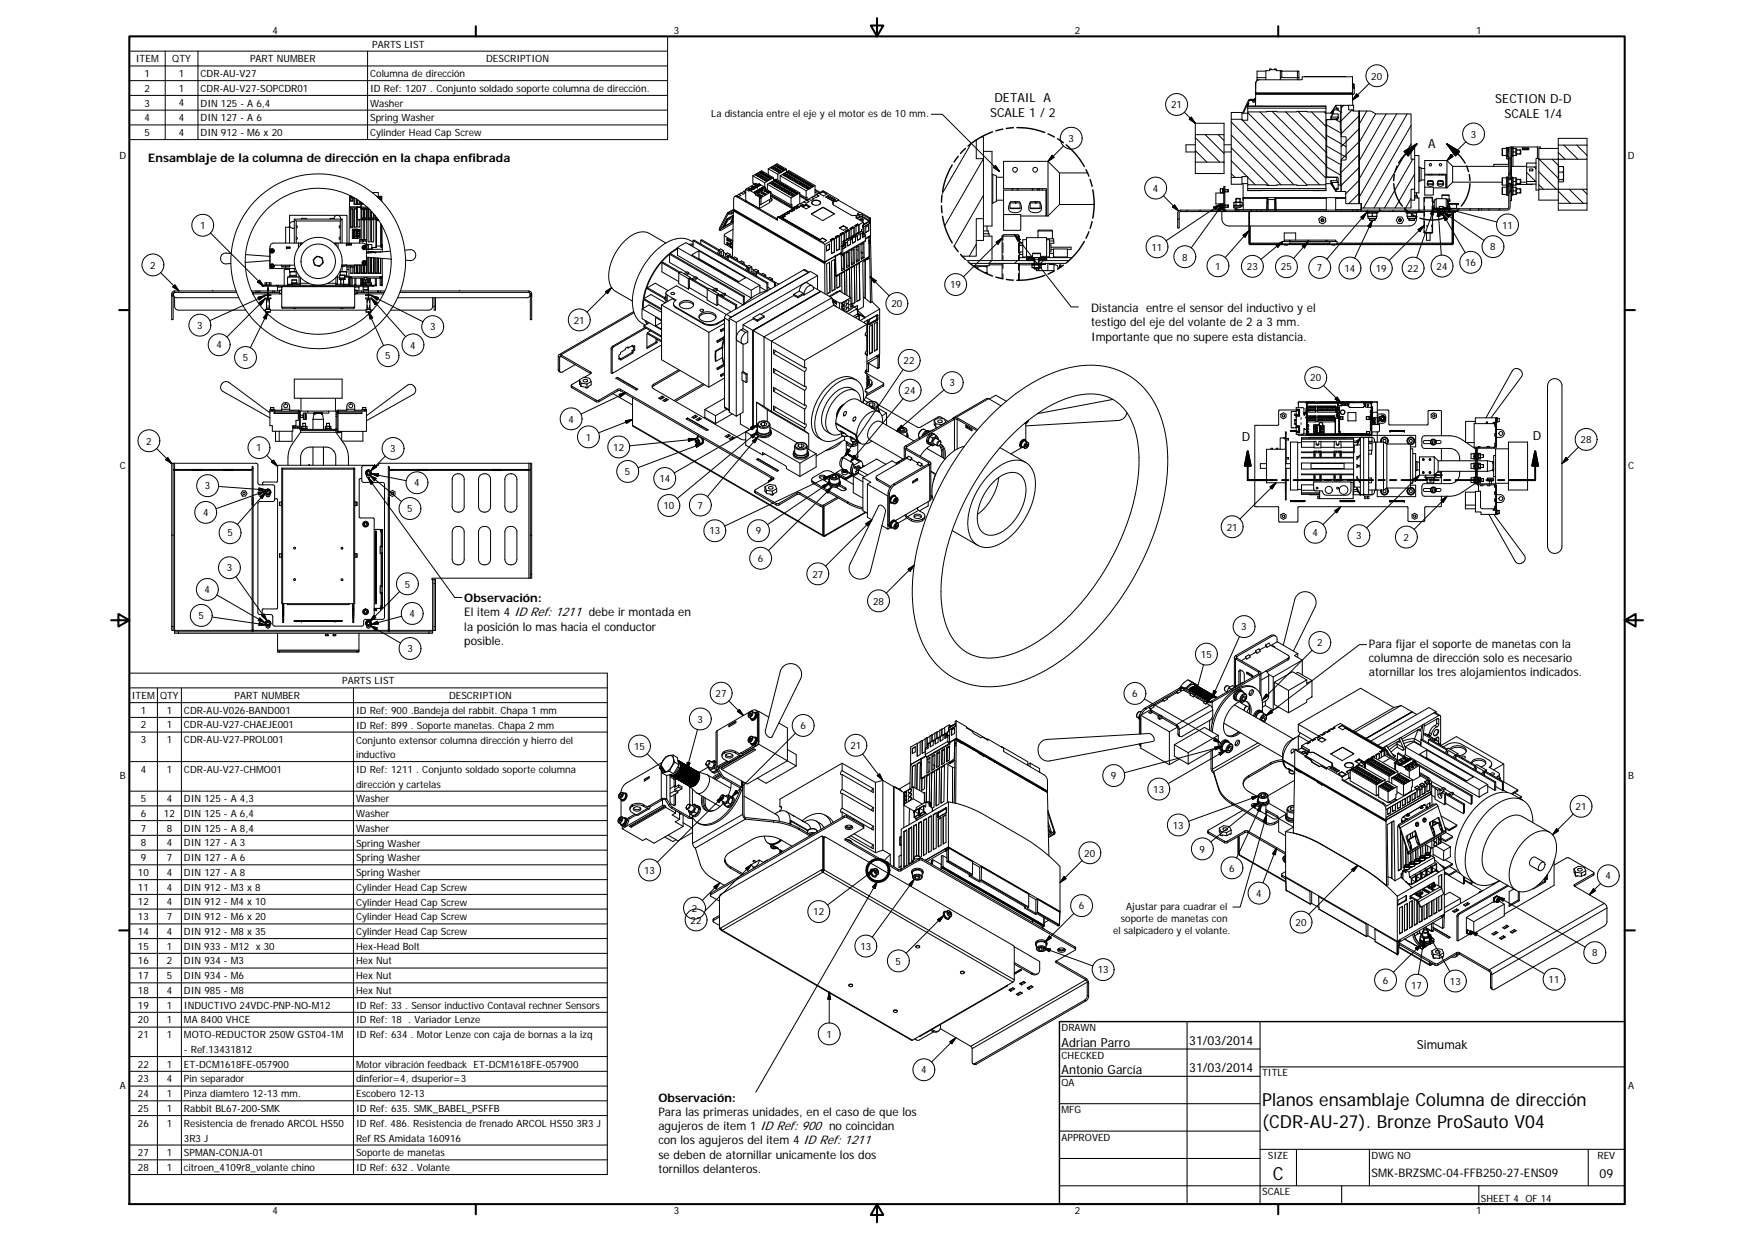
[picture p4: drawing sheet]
<svg xmlns="http://www.w3.org/2000/svg" width="594mm" height="420mm" viewBox="0 0 594 420" stroke-linecap="round" stroke-linejoin="round" font-family="sans-serif">
<defs><g id="words">
<g font-size="6.1">
<text x="427.5" y="374.4">Planos ensamblaje Columna de dirección</text>
<text x="427.5" y="381.8">(CDR-AU-27). Bronze ProSauto V04</text>
<text x="431.1" y="399.4">C</text>
</g>
<g font-size="4.2">
<text x="336.8" y="34.6">DETAIL A</text>
<text x="506.4" y="34.9">SECTION D-D</text>
<text x="335.3" y="39.7">SCALE 1 / 2</text>
<text x="509.6" y="40">SCALE 1/4</text>
<text x="483.7" y="50.2">A</text>
<text x="420.6" y="149.2">D</text>
<text x="519.1" y="149.1">D</text>
<text x="402.8" y="353.7">31/03/2014</text>
<text x="359.5" y="354.3">Adrian Parro</text>
<text x="479.9" y="355.1">Simumak</text>
<text x="359.5" y="363.6">Antonio García</text>
<text x="402.8" y="363">31/03/2014</text>
<text x="541.8" y="398.7">09</text>
</g>
<g font-size="4">
<text x="50.2" y="54.8">Ensamblaje de la columna de dirección en la chapa enfibrada</text>
<text x="369.6" y="105.7">Distancia entre el sensor del inductivo y el</text>
<text x="369.6" y="110.5">testigo del eje del volante de 2 a 3 mm.</text>
<text x="369.6" y="115.3">Importante que no supere esta distancia.</text>
<text x="157.3" y="203.9">Observación:</text>
<text x="157.3" y="208.7">El item 4 ID Ref: 1211 debe ir montada en</text>
<text x="157.3" y="213.5">la posición lo mas hacia el conductor</text>
<text x="157.3" y="218.3">posible.</text>
<text x="463.6" y="219.4">Para fijar el soporte de manetas con la</text>
<text x="463.6" y="224.2">columna de dirección solo es necesario</text>
<text x="463.6" y="229">atornillar los tres alojamientos indicados.</text>
<text x="223" y="373">Observación:</text>
<text x="223" y="377.8">Para las primeras unidades, en el caso de que los</text>
<text x="223" y="382.7">agujeros de item 1 ID Ref: 900 no coincidan</text>
<text x="223" y="387.5">con los agujeros del item 4 ID Ref: 1211</text>
<text x="223" y="392.3">se deben de atornillar unicamente los dos</text>
<text x="223" y="397.1">tornillos delanteros.</text>
<text x="464.5" y="398.5">SMK-BRZSMC-04-FFB250-27-ENS09</text>
</g>
<g font-size="3.4">
<text x="92.3" y="11.3">4</text>
<text x="228.2" y="11.3">3</text>
<text x="364.1" y="11.3">2</text>
<text x="499.9" y="11.3">1</text>
<text x="126.1" y="16.1">PARTS LIST</text>
<text x="46" y="21.1">ITEM</text>
<text x="58.3" y="21.1">QTY</text>
<text x="84.7" y="21.1">PART NUMBER</text>
<text x="164.6" y="21.1">DESCRIPTION</text>
<text x="49" y="26.1">1</text>
<text x="60.6" y="26.1">1</text>
<text x="67.9" y="26.1">CDR-AU-V27</text>
<text x="125.4" y="26.2">Columna de dirección</text>
<text x="464.5" y="26.9">20</text>
<text x="49" y="31.1">2</text>
<text x="60.6" y="31.1">1</text>
<text x="67.9" y="31.1">CDR-AU-V27-SOPCDR01</text>
<text x="125.4" y="31.2">ID Ref: 1207 . Conjunto soldado soporte columna de dirección.</text>
<text x="49" y="36.1">3</text>
<text x="49" y="41">4</text>
<text x="60.6" y="36">4</text>
<text x="60.6" y="41">4</text>
<text x="67.9" y="36.1">DIN 125 - A 6,4</text>
<text x="67.9" y="41.1">DIN 127 - A 6</text>
<text x="125.4" y="36.1">Washer</text>
<text x="125.4" y="41.1">Spring Washer</text>
<text x="240.9" y="39.6">La distancia entre el eje y el motor es de 10 mm.</text>
<text x="396.7" y="36.7">21</text>
<text x="49" y="46">5</text>
<text x="60.6" y="46">4</text>
<text x="67.9" y="46.1">DIN 912 - M6 x 20</text>
<text x="125.4" y="46.1">Cylinder Head Cap Screw</text>
<text x="498.2" y="46.6">3</text>
<text x="40.4" y="53.7">D</text>
<text x="361.9" y="48.1">3</text>
<text x="551.4" y="53.7">D</text>
<text x="390.5" y="64.9">4</text>
<text x="67.8" y="77.5">1</text>
<text x="508.7" y="77.4">11</text>
<text x="390" y="84.8">11</text>
<text x="400.4" y="88.2">8</text>
<text x="504.7" y="84.8">8</text>
<text x="50.9" y="91">2</text>
<text x="411.6" y="91.2">1</text>
<text x="422.3" y="91.4">23</text>
<text x="433.8" y="91.6">25</text>
<text x="446" y="91.8">7</text>
<text x="455.4" y="92">14</text>
<text x="466" y="92.1">19</text>
<text x="476.8" y="92.1">22</text>
<text x="486.6" y="91.4">24</text>
<text x="496.3" y="90.1">16</text>
<text x="321.8" y="97.6">19</text>
<text x="301.9" y="104">20</text>
<text x="66.8" y="111.4">3</text>
<text x="145.6" y="111.9">3</text>
<text x="194.4" y="109.6">21</text>
<text x="73.3" y="118">4</text>
<text x="139" y="118">4</text>
<text x="82.2" y="122.3">5</text>
<text x="130.5" y="121.6">5</text>
<text x="306.1" y="123.3">22</text>
<text x="321.6" y="130.8">3</text>
<text x="443.8" y="129.1">20</text>
<text x="306.4" y="133.4">24</text>
<text x="192.5" y="143.1">4</text>
<text x="198.4" y="149.2">1</text>
<text x="49.5" y="150.5">2</text>
<text x="86.8" y="152.8">1</text>
<text x="132.2" y="153.1">3</text>
<text x="207.7" y="152.6">12</text>
<text x="535.4" y="150.1">28</text>
<text x="40.6" y="158.7">C</text>
<text x="211.7" y="160.9">5</text>
<text x="551.5" y="158.7">C</text>
<text x="69.4" y="165.7">3</text>
<text x="140.3" y="164.7">4</text>
<text x="223.3" y="163.3">14</text>
<text x="137.9" y="173.4">5</text>
<text x="224.7" y="172.4">10</text>
<text x="236.3" y="172.3">7</text>
<text x="68.8" y="174.7">4</text>
<text x="415.5" y="179.6">21</text>
<text x="77" y="181.6">5</text>
<text x="240.3" y="181">13</text>
<text x="256" y="181">9</text>
<text x="444.5" y="181.5">4</text>
<text x="459.3" y="182.6">3</text>
<text x="475.4" y="183.1">2</text>
<text x="256.7" y="190.3">6</text>
<text x="76.8" y="193.5">3</text>
<text x="275.2" y="195.6">27</text>
<text x="69.3" y="200.8">4</text>
<text x="137.1" y="198.9">5</text>
<text x="67.2" y="209.6">5</text>
<text x="138.7" y="209">4</text>
<text x="295.7" y="204.7">28</text>
<text x="420.4" y="213.4">3</text>
<text x="138" y="220.8">3</text>
<text x="446.1" y="218.8">2</text>
<text x="406.7" y="222.7">15</text>
<text x="115.9" y="231.6">PARTS LIST</text>
<text x="44.7" y="236.6">ITEM</text>
<text x="54.2" y="236.6">QTY</text>
<text x="79.5" y="236.6">PART NUMBER</text>
<text x="152.1" y="236.6">DESCRIPTION</text>
<text x="242.4" y="235.9">27</text>
<text x="383.5" y="236">6</text>
<text x="47.7" y="241.6">1</text>
<text x="56.5" y="241.6">1</text>
<text x="62.3" y="241.6">CDR-AU-V026-BAND001</text>
<text x="120.6" y="241.7">ID Ref: 900 .Bandeja del rabbit. Chapa 1 mm</text>
<text x="236.3" y="244.7">3</text>
<text x="47.7" y="246.6">2</text>
<text x="47.7" y="251.6">3</text>
<text x="56.5" y="246.6">1</text>
<text x="56.5" y="251.6">1</text>
<text x="62.3" y="246.6">CDR-AU-V27-CHAEJE001</text>
<text x="62.3" y="251.6">CDR-AU-V27-PROL001</text>
<text x="120.6" y="246.7">ID Ref: 899 . Soporte manetas. Chapa 2 mm</text>
<text x="120.6" y="251.8">Conjunto extensor columna dirección y hierro del</text>
<text x="271.1" y="246.8">6</text>
<text x="120.6" y="256.7">inductivo</text>
<text x="214.8" y="253.8">15</text>
<text x="288" y="253.6">21</text>
<text x="40.6" y="263.7">B</text>
<text x="47.7" y="261.6">4</text>
<text x="56.5" y="261.6">1</text>
<text x="62.3" y="261.6">CDR-AU-V27-CHMO01</text>
<text x="120.6" y="261.6">ID Ref: 1211 . Conjunto soldado soporte columna</text>
<text x="376.3" y="263.8">9</text>
<text x="551.5" y="263.7">B</text>
<text x="120.6" y="266.6">dirección y cartelas</text>
<text x="390.6" y="268.4">13</text>
<text x="47.7" y="271.6">5</text>
<text x="56.5" y="271.6">4</text>
<text x="62.3" y="271.6">DIN 125 - A 4,3</text>
<text x="120.6" y="271.6">Washer</text>
<text x="533.6" y="274.2">21</text>
<text x="47.7" y="276.6">6</text>
<text x="47.7" y="281.5">7</text>
<text x="55.5" y="276.6">12</text>
<text x="56.5" y="281.6">8</text>
<text x="62.3" y="276.6">DIN 125 - A 6,4</text>
<text x="62.3" y="281.6">DIN 125 - A 8,4</text>
<text x="120.6" y="276.6">Washer</text>
<text x="120.6" y="281.6">Washer</text>
<text x="397.2" y="280.6">13</text>
<text x="47.7" y="286.6">8</text>
<text x="56.5" y="286.6">4</text>
<text x="62.3" y="286.6">DIN 127 - A 3</text>
<text x="120.6" y="286.6">Spring Washer</text>
<text x="47.7" y="291.5">9</text>
<text x="56.5" y="291.5">7</text>
<text x="62.3" y="291.5">DIN 127 - A 6</text>
<text x="120.6" y="291.6">Spring Washer</text>
<text x="367.3" y="290">20</text>
<text x="406.3" y="288.6">9</text>
<text x="46.7" y="296.6">10</text>
<text x="56.5" y="296.5">4</text>
<text x="62.3" y="296.6">DIN 127 - A 8</text>
<text x="120.6" y="296.6">Spring Washer</text>
<text x="218.2" y="295.8">13</text>
<text x="416.3" y="295.1">6</text>
<text x="543.8" y="297.7">4</text>
<text x="46.7" y="301.5">11</text>
<text x="56.5" y="301.5">4</text>
<text x="62.3" y="301.5">DIN 912 - M3 x 8</text>
<text x="120.6" y="301.6">Cylinder Head Cap Screw</text>
<text x="425.5" y="303.6">4</text>
<text x="46.7" y="306.5">12</text>
<text x="46.7" y="311.6">13</text>
<text x="56.5" y="306.5">4</text>
<text x="56.5" y="311.5">7</text>
<text x="62.3" y="306.5">DIN 912 - M4 x 10</text>
<text x="62.3" y="311.6">DIN 912 - M6 x 20</text>
<text x="120.6" y="306.6">Cylinder Head Cap Screw</text>
<text x="120.6" y="311.6">Cylinder Head Cap Screw</text>
<text x="234.3" y="308.7">2</text>
<text x="275.5" y="309.9">12</text>
<text x="365.4" y="307.9">6</text>
<text x="381.4" y="308">Ajustar para cuadrar el</text>
<text x="46.7" y="316.5">14</text>
<text x="56.5" y="316.5">4</text>
<text x="62.3" y="316.5">DIN 912 - M8 x 35</text>
<text x="120.6" y="316.5">Cylinder Head Cap Screw</text>
<text x="233.9" y="312.7">22</text>
<text x="377" y="316.1">el salpicadero y el volante.</text>
<text x="379.6" y="312.1">soporte de manetas con</text>
<text x="438.8" y="313.5">20</text>
<text x="46.7" y="321.5">15</text>
<text x="56.5" y="321.5">1</text>
<text x="62.3" y="321.5">DIN 933 - M12 x 30</text>
<text x="120.6" y="321.6">Hex-Head Bolt</text>
<text x="291.4" y="321.6">13</text>
<text x="539.2" y="323.8">8</text>
<text x="46.7" y="326.5">16</text>
<text x="56.5" y="326.5">2</text>
<text x="62.3" y="326.5">DIN 934 - M3</text>
<text x="120.6" y="326.5">Hex Nut</text>
<text x="303.3" y="326.6">5</text>
<text x="371.8" y="329.5">13</text>
<text x="46.7" y="331.5">17</text>
<text x="56.5" y="331.5">5</text>
<text x="62.3" y="331.5">DIN 934 - M6</text>
<text x="120.6" y="331.5">Hex Nut</text>
<text x="468.3" y="333">6</text>
<text x="477.9" y="334.8">17</text>
<text x="491.1" y="333.4">13</text>
<text x="524.5" y="332.8">11</text>
<text x="46.7" y="341.5">19</text>
<text x="46.7" y="336.5">18</text>
<text x="56.5" y="341.5">1</text>
<text x="56.5" y="336.5">4</text>
<text x="62.3" y="341.5">INDUCTIVO 24VDC-PNP-NO-M12</text>
<text x="62.3" y="336.5">DIN 985 - M8</text>
<text x="120.6" y="336.5">Hex Nut</text>
<text x="120.6" y="341.5">ID Ref: 33 . Sensor inductivo Contaval rechner Sensors</text>
<text x="46.7" y="346.5">20</text>
<text x="56.5" y="346.5">1</text>
<text x="62.3" y="346.5">MA 8400 VHCE</text>
<text x="120.6" y="346.5">ID Ref: 18 . Variador Lenze</text>
<text x="46.7" y="351.5">21</text>
<text x="56.5" y="351.5">1</text>
<text x="62.3" y="351.5">MOTO-REDUCTOR 250W GST04-1M</text>
<text x="120.6" y="351.5">ID Ref: 634 . Motor Lenze con caja de bornas a la izq</text>
<text x="279.9" y="351.3">1</text>
<text x="359.5" y="349.1">DRAWN</text>
<text x="62.3" y="356.5">- Ref.13431812</text>
<text x="359.5" y="358.4">CHECKED</text>
<text x="46.7" y="361.5">22</text>
<text x="56.5" y="361.4">1</text>
<text x="62.3" y="361.5">ET-DCM1618FE-057900</text>
<text x="120.6" y="361.6">Motor vibración feedback ET-DCM1618FE-057900</text>
<text x="312" y="363.4">4</text>
<text x="427.5" y="364.4">TITLE</text>
<text x="40.6" y="368.7">A</text>
<text x="46.7" y="366.5">23</text>
<text x="46.7" y="371.4">24</text>
<text x="56.5" y="366.4">4</text>
<text x="56.5" y="371.4">1</text>
<text x="62.3" y="366.5">Pin separador</text>
<text x="62.3" y="371.5">Pinza diamtero 12-13 mm.</text>
<text x="120.6" y="366.5">dinferior=4, dsuperior=3</text>
<text x="120.6" y="371.5">Escobero 12-13</text>
<text x="359.5" y="367.7">QA</text>
<text x="551.5" y="368.7">A</text>
<text x="46.7" y="376.4">25</text>
<text x="56.5" y="376.4">1</text>
<text x="62.3" y="376.5">Rabbit BL67-200-SMK</text>
<text x="120.6" y="376.5">ID Ref: 635. SMK_BABEL_PSFFB</text>
<text x="359.5" y="376.9">MFG</text>
<text x="46.7" y="381.4">26</text>
<text x="56.5" y="381.4">1</text>
<text x="62.3" y="381.5">Resistencia de frenado ARCOL HS50</text>
<text x="120.6" y="381.5">ID Ref. 486. Resistencia de frenado ARCOL HS50 3R3 J</text>
<text x="62.3" y="386.5">3R3 J</text>
<text x="120.6" y="386.5">Ref RS Amidata 160916</text>
<text x="359.5" y="386.2">APPROVED</text>
<text x="46.7" y="391.4">27</text>
<text x="56.5" y="391.4">1</text>
<text x="62.3" y="391.4">SPMAN-CONJA-01</text>
<text x="120.6" y="391.5">Soporte de manetas</text>
<text x="429.4" y="392.4">SIZE</text>
<text x="464.5" y="392.4">DWG NO</text>
<text x="541.1" y="392.3">REV</text>
<text x="46.7" y="396.4">28</text>
<text x="56.5" y="396.4">1</text>
<text x="62.3" y="396.4">citroen_4109r8_volante chino</text>
<text x="120.6" y="396.5">ID Ref: 632 . Volante</text>
<text x="427.5" y="404.7">SCALE</text>
<text x="501.6" y="406.8">SHEET 4 OF 14</text>
<text x="92.3" y="411.1">4</text>
<text x="228.2" y="411.1">3</text>
<text x="364.1" y="411.1">2</text>
<text x="499.9" y="411.1">1</text>
</g>
</g></defs>
<g fill="none" stroke="#000" stroke-width=".34">
<path d="M43.8 12.3h182.3v35h-182.3zM43.8 17.3h182.3M56 17.3v30M67 17.3v30M124.5 17.3v30M43.8 22.3h182.3M43.8 27.3h182.3M43.8 32.3h182.3M43.8 37.3h182.3M315.4 38.7h3.7l19.4 19.4M401.1 38l3.7 3.7M403.5 39.6l1.3 2.1-2-1.4z"/>
<path d="M420.7 38.3h1.9M422.4 36l-.2 .1M422.5 35.4l.3 .2M422.6 36v1.9M422.6 38.1l24.4 24.5M422.6 35.9l26.5 .1zM422.6 36.6h26.5M422.8 34.8v.2M422.8 35l-.4 1M423.3 34h.5M423.3 33.7h.1M423.3 33.7l-.4 .2-2.1 4.4"/>
<path d="M423.3 33.7v.3M423.3 34l-2.2 4.3M423.4 33.7h.4M423.8 33.7h.1M423.8 33.7v.3M423.8 34h.1M423.9 34h.4M423.9 33.7v.3M423.9 33.7h.4M424.3 34.2l.2 .4h.8M424.3 34v.2M424.3 33.7v.3"/>
<path d="M424.3 33.7h1M424.3 34h1M424.3 34.2h1M424.7 33.6v.1M424.7 33.6h.4M424.7 33.7h.6M425 33.5h.1M425.1 33.5l-.4 .1M425.1 33.5l.2 .1M425.1 33.7h.1M425.1 33.5h.2M425.3 30.7v.8h32.8"/>
<path d="M425.3 31.9h32.8M425.3 31.7v.2M425.3 31.5v.2M425.3 28.2a1.19 1.19 0 0 1 1.2-1.2h14.5l.1-1h17v5.7M425.3 31.7h32.8M425.3 31.9l-.1 4M425.3 28.2v3.4h32.8M425.5 27.5l-.2 .7M425.8 26.3h2.9M425.8 27.1v.2M425.8 27.1h.4M426.7 37.9l22.4 22.4"/>
<path d="M428.7 24.1h-2.9v3M430 23.6l-.1 .3h-1.2v3.1M430 23.6h2.2M430.2 23.6l-.2-.2v.2M430.5 23.4l-.1 .2M430.5 23.4h.1M430.5 23.4v.2M430.9 37.7l18.4 18.5M431.8 23.4h.1M431.8 23.4l-.1 .2M431.8 23.4l.1 .2M432 23.6l.2-.2v.2"/>
<path d="M432.2 23.6l.1 .3h1.8v2.1l-.4 .5M433.8 26.3h6.1M434.1 24.1h5.8v2.9M434.1 24.1h-.4v2.9M435.5 37.9l13.8 13.9M439.4 24.1v2.9M439.6 37.7l9.7 9.7M441.9 26h13.8M444.2 37.9l5.1 5.2M448.6 37.9l.5 .6M449.1 36v1.9M450.8 39.5v.8"/>
<path d="M450.8 38.3h.1M450.8 38.3h.6M450.8 39.5h.1M450.8 38.3h-1.7M451 39.6l-.2 .7M451 39.6h2.2l-.5 .7M451.1 37.8h.5M451.1 37.8l-.3 .5M451.4 38.6l-.4 1M451.8 37.2l-1 2.3M452.5 35.7l-.2 .3M452.5 36.6v.3h.7"/>
<path d="M452.5 35.7l-1.4 2.1M452.5 35.7h.1M452.5 35.7l-1.7 2.6M452.5 35.7l1.7-.1v2.6h-.2v5.8h.2v2.3l1.7 .1v7.7l-1.7 .1v2.3h-.2v5.8h.2v2.5h-1.7v-.7h.7l-.1-4.1-4-.2v-19.1l4-.2 .1-1.9h-1.8l.4-1.4h1.4v-.6h-.7zM452.8 37.2l1.4 .8M454.2 35.7h2.6v1.5h1.4v.4h2.1v31.4h-4.5v-4.2h-1.6zM455.1 35.7l-.9 .9M456.8 35.6h1.7v1.7M456.8 35.6v.1M457.9 37.2l-3.7 3.8M458.1 31.8v.1M458.1 29.5h.5"/>
<path d="M458.1 31.6l.1 .4M458.1 31.9l.1 3.7M458.2 37.3h.3M458.2 32l-.1 .1M458.5 37.3v.3M458.6 28.5v1M458.6 28.5l.1 1.5M458.6 28.5l-.4-.2 .2 1.2M458.6 29.5l.1 .5M458.7 30v1.6l-.5 .4M459.5 31.8l.7 .7-2.1 1.4zM460.3 39.2l-6.1 6.1"/>
<path d="M460.3 37.6l.1 31.3zM460.4 39.8l-.1 .1M460.4 37.6h3.9l1.7 1h11.9v15.3h1.2v10.2h-1.2v6.3h-16.8v-1.4h-.7zM462.9 37.6l-2.5 4.3M463.7 28.3l-5.6 5.6M466 38.5l-5.6 9.6M469.5 38.6l-9.1 15.7M473.1 38.6l-12.7 21.9M476.6 38.6l-16.2 28.1M43.8 42.3h182.3M255 59.5v2.5l.6 .3M255 59.5l4 2.3"/>
<path d="M255 59.5l3-1.7 4 2.4M255.8 59.2l.9-.5 .6 .3-.9 .5zM256.6 59.7l.9-.5 .6 .3-.9 .5zM256.7 59.1l.3 .2M256.7 58.7v.4l-.6 .3M257.5 59.6l.3 .1M257.5 59.2v.4l-.6 .2M257.6 58.5h.2M257.6 58.1l-.5 .3 .6 .4 .6-.4-.5-.3v.4M257.6 58.5l-.2 .2M257.8 58.5l.2 .1M257.8 58.1l-.2 .4"/>
<path d="M258.3 59.6v.4M258.4 59h.2M258.4 59l-.2 .1M258.4 58.6l-.5 .3 .6 .4 .6-.4-.5-.3M258.4 59v-.4l.2 .4M258.6 59l.2 .1M259.3 59.4h.1M259.3 59l-.6 .4 .6 .4 .6-.5-.5-.3v.4M259.3 59.4l-.3 .2M259.4 59.4l.2 .2M259.4 59l-.1 .4M260 59.9h.2"/>
<path d="M260 59.9l-.2 .1M260 59.5l-.5 .3 .6 .4 .6-.4-.5-.3v.4M260.2 59.9l.2 .1M260.2 59.5l-.2 .4M260.2 57.1v2M260.2 57.1l3.2 1.9M260.2 57.1l3-1.6 3.2 1.8M260.9 60l-.6 .3 .6 .4 .6-.4-.5-.3M261 56.8l.9-.5 .6 .4-.9 .5zM261.8 57.3l.9-.5 .6 .3-.9 .5zM261.9 56.7l.3 .2M261.9 56.3v.4l-.6 .3"/>
<path d="M262.6 57.7l.9-.4 .6 .3-.9 .5zM262.7 57.2l.3 .2M262.7 56.8v.4l-.6 .3M262.9 56.1l-.3 .2M262.9 55.7l-.6 .4 .6 .3 .6-.4-.5-.3v.4M262.9 56.1h.1M262.9 55.7h.1M262.9 55.7v.4M263 56.1l.2 .2M263.4 58.2l.9-.5 .6 .3-.9 .5zM263.4 59v2M263.5 57.3v.3"/>
<path d="M263.7 56.6l-.2 .1M263.7 56.2l-.6 .3 .6 .4 .6-.4-.5-.3v.4M263.7 56.6h.1M263.7 56.2h.1M263.7 56.2v.4M263.8 57.8l-.3-.2-.6 .3M263.8 56.6l.2 .1M264.2 59.5v1.9M264.2 59.5l8.8 5.1M264.2 59.5l3-1.7 8.8 5M264.3 57.7v.4M264.5 57h.1"/>
<path d="M264.5 57l-.3 .2M264.5 56.6l-.6 .4 .6 .4 .6-.4-.5-.4v.4M264.6 58.3l-.3-.2-.6 .3M264.6 57l.2 .2M264.6 56.6l-.1 .4M265 59.1l.9-.5 .6 .4-.9 .5zM265.3 57.5h.1M265.3 57.5l-.3 .2M265.3 57.1l-.6 .4 .6 .3 .6-.4-.5-.3v.4M265.4 57.5l.2 .1M265.4 57.1l-.1 .4M265.8 59.6l.9-.5 .6 .3-.9 .5z"/>
<path d="M265.9 59l.3 .2M265.9 58.6v.4l-.6 .3M266.4 57.3l-3 1.7M266.4 57.3v.9M266.7 59.5l.3 .2M266.7 59.1v.4l-.6 .3M266.9 58.4l-.2 .2M266.9 58l-.6 .4 .6 .4 .6-.5-.5-.3v.4M266.9 58.4h.1M266.9 58h.1M266.9 58v.4M267 58.4l.2 .2"/>
<path d="M267.5 59.6v.3M267.7 58.9h.1M267.7 58.9l-.2 .1M267.7 58.5l-.6 .3 .7 .4 .5-.4-.5-.3v.4M267.8 58.9l.2 .1M267.8 58.5l-.1 .4M268.5 59.4h.1M268.5 59.4l-.2 .1M268.5 59l-.6 .3 .7 .4 .5-.4-.5-.3v.4M268.6 59.4l.2 .1M268.6 59l-.1 .4M269.3 59.8h.1"/>
<path d="M269.3 59.8l-.2 .2M269.3 59.4h.1M269.4 59.4l.5 .4-.6 .3-.6-.3 .6-.4v.4M269.4 59.8l.3 .1M269.4 59.4v.4M270.1 59.9l-.6 .3 .7 .4 .5-.4-.5-.3v.4M270.2 59.9l-.1 .4M328.9 48.7l-9.8 16.9M330.7 47.4v6.3h2.4M332.3 46.4h.8v7.3M333.1 51.2h2.9v25.3h-2.9M333.1 53.7v20.3"/>
<path d="M333.1 53.7l-13.1 22.7M336 59h.2M336.2 59.1v9.7M336.2 59l1.3 .6v8.6l-1.3 .6M336.2 59v.1M337.2 56l1.3 2.1-2-1.4zM355 54.6h-15.1v9.3h14.6v9.2h.5M355 54.6l3.9 3.9M355 54.6v18.5M356.3 52.6l.7 .7-2 1.3zM358.9 58.5v10.7M358.9 58.5h9.5"/>
<path d="M360.2 49.4l-5.2 5.2M404.8 46.6l8.3 8.3M404.8 51l4 3.9M404.8 49h-3.1v2.5h3.1M404.8 41.7h9.8v3.9M404.8 54.9v3.9h9.8v-3.9h-9.8v-9.3h9.8v9.3M404.8 41.7v3.9M408.2 45.6l6.4 6.4M412.6 45.6l2 2M414.6 51.5h2.4M414.6 49h2.4M417 41.3l21.3 21.3"/>
<path d="M417 45.7l16.9 16.9M417 50l12.7 12.8M417 58.8l1.3 1.3M417 54.4l5.4 5.4M417 40.4h3.7v.3h1.9v-2.8h26.5v2.8h.2v19.1h-.2v2.8h-6.4v.2l-20.1-.2v-2.8h-1.9v.3h-3.7zM420.5 40.4l.2 .2M420.7 40.4v-2.3h-3.7v2.3M420.8 40.7l21.9 21.9M449.1 52.9l5.1 2.9M449.1 42.2l5.1 2.9M449.1 56.4l4.9 2.8M449.1 49.3l6.8 3.9"/>
<path d="M449.1 45.7l6.8 4M449.3 59.9l3.4 .2M449.3 40.5h.1M449.3 60h.1M450.8 40.3h1.9M452.4 40.5l1.6 .9M452.7 40.3v.1M452.7 40.4l-3.4 .1M452.7 40.4l.3 .1M454 59.7h.2M454 40.7h.2M460.3 56.7l-6.1 6.1"/>
<path d="M460.3 52.3l-6.1 6.1M460.3 48l-6.1 6.1M460.3 43.6l-6.1 6.1M460.4 57.7h-.1M460.4 54.1l-.1 .1M460.4 50.5l-.1 .1M460.4 47l-.1 .1M460.4 43.4l-.1 .1M477.9 48.7l-12.5 21.7M477.9 42.5l-16.1 27.9M477.9 50.2h1.2v3.7M478.5 53.9l-9.6 16.5"/>
<path d="M479.1 58.9l-6.6 11.5M479.1 52.7h1.5v12.6h-1.5M480.6 56.6h.1M480.7 56.6l.6 .3v4.3l-.6 .2M480.7 56.6v4.8M481.3 57h1.3M484 59v.2M484.1 59v.1M484.1 59.2h.1M484.9 59v.1M484.9 59.2h.1M485 59v.2"/>
<path d="M487.4 59v.2M487.5 59v.1M487.5 59.2h.1M488.3 59v.1M488.3 59.2h.1M488.4 59v.2M488.6 59v.2M489.1 59v.2M490.1 54.4l1.9 1.9M490.1 54.4v9.2M490.1 54.4h-7.5v4.6h7.2v3.3a.97 .97 0 0 0 .3 1.3M491.5 52.3l.6 .7-2 1.4z"/>
<path d="M492 56.3v5.4l-1.9 1.9M492 56.3h19M496.5 48l-6.4 6.4M508.9 50.2v2.5M508.9 50.2h1.3M508.9 52.7h1.3M510.2 50h.3M510.2 50v2.9h.8M510.2 50h.1M510.3 52.9v.9h.5v-.9M510.6 50h-.4M510.9 55.6h-4.9v.7"/>
<path d="M510.9 52.9v3.4M511 51.5v-1.5h-.4v2.9M511.5 58.5l-.5 .8M511.5 50h-.5v3.5M512 50h.4v2.9h-.4M512 57.5l-.5 .4M512 53.1l-.5 .5M512 56.3h5.1M512 49.8h.4M512.4 52.5v.2M512.4 50.2h.1M512.4 52.7h.1"/>
<path d="M512.4 50.2v.2M512.4 49.8h8.3M512.4 49.8v.4M512.4 52.7v3.6M512.5 51.5v1.2M512.5 50.2v1.3M512.5 50.2h.9M512.5 52.7h.9M512.5 51.5h.9M513.4 50.2v2.5M513.4 50.2v1.3M513.4 51.5v1.2"/>
<path d="M513.6 50.7h1.3M513.6 52.2h1.3M513.6 50.9h.5M513.6 52h.5M514.6 50.9h.5M514.6 52h.5M514.9 50.7v1.5M514.9 50.7l.2 .2M515.1 50.9l-.2 1.3M515.6 50.2h2.2M515.6 50.7h.2M515.6 50.1h2.2v.6h-2.2z"/>
<path d="M515.8 50.2v.5h1.7M516.5 50.1v.1M516.5 50.7h.1M517.1 58.4l3 3M517.1 56.5v4.9M517.1 56.5h3.1M517.1 50.1v.1M517.1 50.7h.1M517.5 50.7h.3M517.5 50.2v.5M518 57.2h1.2v.6h-1.2zM519.2 57.5l-.2 .3"/>
<path d="M519.6 56.5l.6 .7M520.2 56.5v4.9h-3.1M520.2 55.2h-3.1v1.3M520.2 55.2v1.3M520.7 49.8h1v.4M520.7 49.8v3.9M521.2 58.1l5.9 6M521.2 53.9h6.6v10.2h-6.6zM521.2 53.7h-1v1.5M521.3 53.9l6.5 6.4M525.7 53.9l2.1 2.1M527.8 51.6l2.3 2.3"/>
<path d="M527.8 50.2h-6.6v3.7M527.8 56.9h.1M527.8 49.1h9.7v4.8h-9.7zM527.8 49.1v-2.3h9.7v2.3M527.9 58.3v3.3h1.5l.2-.4-.1 .2M527.9 58.3h1.5M529.4 56.4l.2 .9M529.4 58.3l.2 1.2M529.4 56.4h-1.5v1.9M529.6 59.5l-.2 1.3M529.6 57.3l-.2 1M529.6 59.5v1.7l-.2-.4"/>
<path d="M529.6 57.3v2.2M529.7 49.1l4.7 4.8M534 49.1l3.5 3.5M537.5 53.9v10.2M71.3 78.9l18 18M98.1 76.8l-.2 .1M98.1 76.9h-1.4v5.4M99.7 75a1.2 1.2 0 0 0-1.6 1.1 1.2 1.2 0 0 0 1.6 1.2M99.7 74.2l.6 .6v1.6M99.7 74.2h16.2M99.7 74.2v8.1M100.3 76.4a.4 .4 0 0 1 .4 .4 .4 .4 0 0 1-.4 .4"/>
<path d="M100.3 76.4v5.9M100.3 74.8h14.9M103.7 74.2v-.3h-1.6v.3M113.1 73.9h-1.3v.3M113.1 74.2a1.14 1.14 0 0 1 1.2-1.3 1.14 1.14 0 0 1 1.1 1.3M114.1 72.9h-16v9.4M114.4 72.9h3.1v9.4M115.2 76.4a.4 .4 0 0 0-.4 .4 .4 .4 0 0 0 .4 .4M115.2 74.8v7.5M115.9 74.2v8.1M115.9 74.2l-.7 .6M118.6 70.1l-.3 .3-.1 11.9"/>
<path d="M118.6 70.1h5.8M118.8 68h.7M118.8 66.4v.1M118.8 70.7v6.2h.7M118.8 70.7h.7v6.2M119 66.4l-.3 .1M119.1 66.5h-.7v3.7l.2-.1M119.4 77.8h.3M119.4 77.6h1.7M119.4 77.6v.2M119.5 67h-.7v1M119.5 67v1"/>
<path d="M119.7 77.9h.5v.7h-.5zM119.7 78.7h.5v.7h-.5zM119.7 79.6h.5v.6h-.5M119.7 77.8h2.1v2.5h-2.1M119.7 77.8v2.5M120 69.2h.7M120 67v2.2M120.2 77.9v.7M120.2 78.7v.7M120.2 79.6v.6M120.7 67.4v1.8M120.7 70.7l.2 .4"/>
<path d="M120.7 70.7h-.7v6.2M120.7 70.7h-.7v6.2h.7l.2-5.3M120.7 71.5v.1M120.7 71.5h.2M120.9 70.1v1M120.9 71.1v.5M120.9 71.6v2.7h7.1M120.9 71.1h-.2M120.9 70.1l.1 4.2M121 70.2h1.2M121 77.9v.1M121 78.7v.1"/>
<path d="M121 79.5v.1M121.1 77.6l.8 .1M121.1 77.7h.1M121.1 77.6h-1.7v.2M121.1 77.6v.1M121.2 69.2h.7M121.2 67.7v1.5M121.2 74.4h.7M121.2 74.3v2.6h.7v-2.6M121.2 70.1v.1M121.9 68.2v1zM121.9 77.7v2.9l-.8 .1h-1.7v-2.9"/>
<path d="M121.9 77.7v2.9M122.2 70.2h.1M122.2 70.2v.3M122.2 70.5h2.6M122.3 70.5h-.1M122.3 70.5h2.4M122.3 70.9h.1M122.3 70.9h.7v3h-.7zM122.3 68.5v.3M122.3 74.4h.7M122.3 74.3v6.9M122.8 68.8h-.5v1.7"/>
<path d="M123 69l-.7 .2M123 74.3v7.4M123.5 70.9h.1M123.5 70.9h.7v3h-.7zM123.5 74.4h.7M123.5 74.3v6.9M124.2 74.3l-.1 7.6M124.7 70.9v3v-3M124.7 70.9h.5M124.7 70.9h.1M124.7 74.4h.7M124.7 74.3v7.6h.7v-7.6"/>
<path d="M125.4 71.1v2.8h-.7M125.9 74.4h.7M125.9 74.3v7.6h.7v-7.6M126 65.2h2.1v1.3M126.5 72.4l.1 1.5h-.7v-2.3v2.3M127 73v.9h.7M127.1 73v.9M127.4 74.6v9.2h-1.5M127.4 74.7v8.7M127.4 74.7h.9M127.6 66.5h.1M127.9 74.3v.3l-.5 .1"/>
<path d="M127.9 74.4h.2M127.9 74.6h.3M128 66.5v.3l.7 .1M128 66.5h-.4M128 66.5h.7M128.6 67.5h.6M128.7 66.5v.3h.4M128.7 66.5h.4l-.1 .4h-.9M129 75.8l.1 7.6M129.1 66.5h.2v1.7M129.1 75.9v7.9M129.1 67.5h.1"/>
<path d="M129.2 67l-1 .1h.9v.4M129.2 67v.5M129.2 67l-.1 .1M129.4 76.4v7.4h-.3M243.6 77.7l.4 .3M243.6 77.7l.3 .2M243.9 77.5v.1M244.9 76.7l.1 .1M245 76.5l.1 .2M245.1 76.7l-.1 .1M245.2 76.1l.3 .2M245.3 79.8l2.9 1.7"/>
<path d="M245.3 79.8v2.7l2.8 1.6M245.5 76.3l-.4 .4M245.5 75.6l.2 .4 .1-.1M245.5 75.6l.3 .3M245.7 76l-.2 .3M246.1 74.5l.2 .3M246.2 75.1h.1M246.2 75.1l-.4 .8M246.2 74.3l.3 .3M246.2 74.3l-.1 .1M246.3 74.8l-.2 .3-.2-.2-.4 .7M246.5 74.6l-.2 .2"/>
<path d="M246.6 72.5l-2.7 5M246.7 72.4l-.1 .1M246.8 72.1l-.4 .1-2.7 5-.1 .5M246.8 72.4h.9M246.8 72.1v.3M246.8 72.4l-.2 .1M247.6 75.1l.1 .1M247.7 74.8v.4M247.7 72.1h-.9M247.7 74.9l.2 .2M247.7 72.1v.3M247.9 74.6l.2 .3"/>
<path d="M247.9 74.6l-.2 .2M247.9 75.1l-.2 .1M248.1 74.9l-.2 .2M248.1 73.2l.3 .2M248.1 73.2l.3 .3-1.9 1.1M248.1 73.2l-1.9 1.1M248.2 73.9l-.3 .7M248.3 77.7l-2.9 1.6-.1 .5M248.3 75.6l-4.1 2.4h-.2l-.1-.4M248.3 75.1l-4.4 2.5M248.3 75l-4.4 2.5M248.3 74.4l-.2 .5"/>
<path d="M248.4 73.7l-.6 1.1M248.4 72.9l-2.1 1.2-1.4 2.6M248.4 71.7l-.7 .4M248.4 72l-.7 .4M248.4 71.4l-.3 15.8M248.4 71.4l30.9 17.9M248.5 71.2l-.1 .2M248.5 71.2l30.9 17.8M248.5 70.9l-2 1.1M248.5 71.2l-1.7 .9M248.5 70.8v.3l30.9 17.8M248.5 70.8l30.9 17.9"/>
<path d="M248.8 66.6l.6-.3 .5 .1 13.4 7.8M249.3 66.3v.1M249.6 66.7l13.7 7.9v-1.1l.4-.2 1 .3M249.6 66.7a.7 .7 0 0 0-.8-.1 .7 .7 0 0 0-.3 .7v3.5M250 66.5l-.4 .2M250.3 65.8l.6 .4-.7 .4M250.3 65.8l-.1 .1M250.9 66.2l-.6-.4-.9 .5M250.9 65.4l-.6 .4M251.9 64.8l.7 .4-.9 .5-.8-.3M251.9 64.8v.1M252.6 65.3l-.7-.4-.9 .5"/>
<path d="M252.6 64.1l1.1 .6 .1-.3 2 1.1M252.6 64.1l.1 3.9M252.6 64.5l-.7 .3M252.7 68l2.2 1.3M252.7 68h.1M253.9 64.3h.1M253.9 64.1v.2M254 64.3l-.2 .1M254 64.3l.4 .2M254 64.1h.1M254 64.1h-.1M254 64.1l.1 .1"/>
<path d="M254 64.1l-.6 .1M254.2 63.9a.39 .39 0 0 0-.5-.2 .39 .39 0 0 0-.1 .6h.3M254.2 64.3v.2M254.3 64.3h.1M254.3 64.3h-.1M254.3 64.3l.1 .1M254.4 64.4v.1M254.8 63.6l-.9 .5M254.8 63.6h.1M254.9 63.6v.1M254.9 63.6l-.9 .5M254.9 63.6h.2"/>
<path d="M254.9 63.7l.1 .2M254.9 63.7l-.8 .5M255 63.8v.1M255 69.3l2.2 1.3M255 69.3h-.1M255.1 63.6l.4 .3M255.1 63.5h.1M255.1 63.5l-.2 .2 .2-.1M255.1 63.5l.1 .1M255.2 63.4l-.6 .1M255.2 63.8l-1 .5M255.2 63.8h.1"/>
<path d="M255.2 63.6v.1M255.2 63.8l-.9 .5M255.2 63.8l.1 .1M255.3 63.9v.1M255.3 64h.1M255.3 64l-.9 .5M255.3 63.9l-.9 .5M255.3 62.1v.4M255.4 63.8h.1M255.4 63.2h-.1a.41 .41 0 0 0-.5-.1 .41 .41 0 0 0-.2 .5h.2M255.5 63.6h.1M255.5 65.2h.1"/>
<path d="M255.5 63.6l-.1 .2M255.5 65.2l.4 .3M255.5 65v.2M255.5 63.6v.1M255.5 65h.1M255.5 63.7v.2M255.6 65v.1M255.8 65.5v.1M255.8 65.4h.1M255.8 65.6l.1 .4M255.9 65.2h.1M255.9 65.4l-.1 .1"/>
<path d="M255.9 65.2l-.1 .2M255.9 65.2v.1M255.9 66l1.7 1M255.9 65.5l-.1 .1M255.9 65.5v.5M255.9 65.3v.3M256 62.9h.1M256 62.9l-.9 .6M256.1 62.9l-1 .6M256.1 62.9v.1M256.1 63h.2M256.1 63l-.9 .6"/>
<path d="M256.1 63v.2M256.1 63.2h.1M256.3 63l.4 .2M256.3 62.8l.1 .1M256.3 62.8l-.2 .3 .2-.1M256.3 62.7l-.6 .1M256.4 63.1l-.9 .5M256.4 63.1h.1M256.4 62.9v.2M256.4 63.1l-2.3 1.3v-.2M256.4 63.1v.3l-.9 .5M256.4 64.5l.1 .1"/>
<path d="M256.4 64.5l-.9 .5M256.4 64.5l-.8 .5M256.4 63.2l-.9 .5M256.5 64.6l-.9 .5M256.5 64.6v.2M256.5 64.7l.1 .1M256.5 64.8l-.9 .5v-.2M256.6 62.6l-.1-.1a.41 .41 0 0 0-.6-.1 .41 .41 0 0 0-.1 .5l.1 .1M256.6 65.7a.44 .44 0 0 1 .5-.1 .44 .44 0 0 1 .3 .5h-.1a.4 .4 0 0 1-.5 .1 .4 .4 0 0 1-.2-.5zM256.6 63h.1M256.6 63l-.1 .1M256.6 64.5l.5 .4"/>
<path d="M256.6 64.5h.1M256.6 63l.1 .1M256.6 64.4v.1M256.7 64.4h-.1M256.7 63.1v.1M256.7 63.1l.9-.6 1.1 .7M256.7 64.4h.1M256.7 64.7l-.9 .5M256.7 64.4l.1 .1M256.7 64.7h.1M256.8 62.5l-.8-.4-3.4 2M256.8 64.7h.1"/>
<path d="M256.8 64.7l-.9 .5M256.8 64.7v.1M256.8 64.8l-.9 .5M256.8 64.8v.5l-.8 .5M256.8 65.3l.2 .1M256.8 64.9l.1 .1M256.9 65l.1 .4M257 64.7h.1M257 64.7l-.2 .2M257 64.6v.1M257 64.6h.1M257.1 64.9l-.2 .1"/>
<path d="M257.1 64.9l.1 .4-.2 .1M257.1 64.6v.4M257.1 62.3h.1M257.2 62.3h.1M257.2 62.3l-.9 .5M257.2 62.3l.1 .1M257.3 62.4l-.9 .5M257.3 62.4v.1M257.3 62.4l.2 .1M257.3 67v2.4l.5-.2M257.4 60.1l.9-.5 .6 .4-.9 .5zM257.5 66h-.9"/>
<path d="M257.5 62.5h.1M257.5 62.5l-1.1 .6M257.5 62.5l.1 .2M257.5 63.8l-.8 .5M257.5 62.5l-.9 .5M257.5 63.8h.1M257.6 62.7h.1M257.6 62.7l-.9 .5M257.6 63.8l-.9 .6M257.6 63.9h.1M257.6 67.2l-.4-.3v3.7M257.6 67v.2"/>
<path d="M257.6 67.2l.2 2M257.7 63.9v.2M257.7 63.9l-.9 .6M257.7 65.2l.1-.1a.43 .43 0 0 1 .5-.2 .43 .43 0 0 1 .3 .5 .5 .5 0 0 1-.9-.2zM257.8 63.7l.4 .5M257.9 66.3l.2 .1M257.9 66.3l-.5 .2M257.9 66.1l-.7 .3a.63 .63 0 0 0 1 0l-.1-.1M257.9 63.7h-.1M257.9 66.1v.2M257.9 63.7h.1M257.9 66.1l.2 .2"/>
<path d="M257.9 63.7v.1M257.9 64h.1M257.9 64v.1M257.9 64l-1.1 .6v-.1M257.9 64.1h.1M257.9 64.1l-.9 .5M257.9 63.8l.1 .2M258 64.1l-.9 .5M258 64.6l.1 .1M258 64.3h.1M258 64.1v.6l-.9 .5M258 64.3l.1 .4"/>
<path d="M258.1 64h.1M258.1 66.4l.1 .1M258.1 66.3v.1M258.2 64.1l-.2 .1M258.2 60.6l.9-.5 .6 .3-.9 .5zM258.2 63.9l-.1 .1M258.2 63.9h.1M258.2 63.9l.1 .1M258.2 64.2l-.2 .1M258.2 64.2l.2 .4-.3 .1M258.3 64v.3M258.6 60.2l-.3-.2-.6 .3"/>
<path d="M258.6 65.4h-.8M258.8 63.2l-.9 .5M258.8 63.2v.1M258.8 63.2h-.1M258.8 63.3l.2 .1M258.8 63.3l.1 .2M258.8 63.3l-.9 .5M258.9 63.4h.1M258.9 63.5h.1M258.9 63.5l-.9 .5M258.9 64.7h.9M258.9 64.4l.2-.1a.41 .41 0 0 1 .5 0 .41 .41 0 0 1 .2 .4 .45 .45 0 0 1-.6 .2 .45 .45 0 0 1-.3-.5z"/>
<path d="M259 61.1l.9-.5 .6 .3a1.1 1.1 0 0 1-1.5 .2zM259 61.8v1.6M259 65.6l-.5 .3M259 65.4l-.6 .4a.6 .6 0 0 0 1-.1l-.1-.1M259 65.4l.3 .2M259 65.4v.2M259 65.6l.3 .2M259.1 63.4l-.9 .5M259.1 63.4h.1M259.1 60.1v.4M259.1 63.4l.1 .1M259.2 63.5h.1"/>
<path d="M259.2 63.5v.5l-.9 .5M259.2 63.5l-.9 .5M259.2 63.6h.1M259.2 63.6v.4M259.2 63.5l.2 .5M259.3 63.6h-.1M259.3 65.8h.1M259.3 65.6v.2M259.4 60.7l-.3-.2-.6 .3M259.4 64l1.7 1M259.4 64h-.1M259.9 60.6v.3"/>
<path d="M259.9 62.4v1.9M259.9 62.4l8 4.6M259.9 62.4l3-1.7 8 4.6M260.2 64.9l-.5 .3M260.2 64.7l-.6 .4a.54 .54 0 0 0 .5 .3 .54 .54 0 0 0 .4-.4l-.1-.1M260.2 61.1l-.3-.2-.6 .3M260.2 64.7l.2 .2M260.2 64.7v.2M260.2 64.9l.2 .2M260.4 64.9v.2M260.4 65.1l.2 .1M260.7 67.5v1.1l-3.5 2"/>
<path d="M260.7 62l.9-.5 .6 .4-.9 .5zM260.9 60.3h.1M260.9 60.3l-.3 .2M260.9 60.3v-.3l.1 .3M261 65.4l6.9 4M261 60.3l.2 .2M261 66.1l7.3 4.2M261 65.9l7.2 4.2M261 67a.65 .65 0 0 1 .5 .8 .65 .65 0 0 1-.8 .5M261 67.1a.53 .53 0 0 1 .4 .4 .53 .53 0 0 1-.3 .6M261 66.4l7.3 4.2 1.9-1.1M261.1 65l-3.5 2"/>
<path d="M261.1 65l-.1 2.3-3.2 1.9M261.5 62.5l.9-.5 .6 .3-.9 .5zM261.6 61.9l.3 .2M261.6 61.5v.4l-.6 .3M262 60.6l.5 .3M262 60.2l-3 1.6M262 61.1h.1M262 60.2v1M262.3 63l.9-.5 .6 .3-.9 .5zM262.4 62.4l.3 .2M262.4 62v.4l-.6 .3M262.6 61.3h.1"/>
<path d="M262.6 61.3l-.3 .2M262.6 60.9h.1M262.7 60.9l.5 .4-.6 .4-.6-.4 .6-.4v.4M262.7 60.9v.4M262.7 61.3l.2 .2M262.9 74l.4-.2-.3 .2M263.1 63.4l.9-.5 .6 .4-.9 .5zM263.2 62.5v.3M263.3 73.5l16.1 9.2M263.3 61.8h.2M263.3 61.8l-.2 .1M263.3 61.4l-.5 .3 .6 .4 .6-.4-.5-.3v.4"/>
<path d="M263.5 63l-.3-.2-.6 .3M263.5 61.8l.2 .1M263.5 61.4l-.2 .4M263.9 63.9l.9-.5 .6 .3-.9 .5zM263.9 73.4l6.2-3.5-6.2 3.6M264 62.9v.4M264.2 62.3h.1M264.2 62.3l-.3 .1M264.2 61.9l-.6 .3 .6 .4 .6-.4-.5-.3M264.2 62.3v-.4l.1 .4M264.3 63.5l-.3-.2-.6 .3M264.3 62.3l.2 .1"/>
<path d="M264.5 73.8l13 7.4M264.5 73.7v.1M264.5 73.7l1.2-.7 .3 .1-1 .6 12.7 7.3-.2 .2zM264.7 64.3l.9-.4 .6 .3-.9 .5zM264.8 63.4v.4M265 62.7h.1M265 62.3l-.6 .4 .6 .3 .6-.4-.5-.3v.4M265 62.7l-.3 .2M265.1 64l-.3-.2-.6 .3M265.1 62.7l.2 .2M265.1 62.3l-.1 .4M265.5 64.8l.9-.5 .6 .3-.9 .6z"/>
<path d="M265.5 72.9l.2 .1zM265.6 73l-1 .5M265.6 63.9v.3M265.8 63.2h.1M265.8 63.2l-.3 .1M265.8 62.8l-.6 .3 .6 .4 .6-.4-.5-.3v.4M265.9 63.2l.2 .1M265.9 64.4l-.3-.2-.6 .3M265.9 62.8l-.1 .4M266 73.1l-1 .6M266.3 65.3l.9-.5 .6 .3-.9 .5zM266.4 64.3v.4"/>
<path d="M266.6 63.6l-.2 .2M266.6 63.6h.1M266.6 63.2h.1M266.6 63.2v.4M266.6 63.2l-.6 .4 .6 .4 .6-.4-.5-.4M266.6 60.1l.9-.5 .6 .3-.9 .5zM266.7 64.9l-.3-.2-.6 .3M266.7 63.6l.2 .2M266.7 63.2v.4M267.1 65.7l.9-.5 .6 .4-.9 .5zM267.2 64.8v.4M267.2 72l.2 .1"/>
<path d="M267.4 64.1h.1M267.4 64.1l-.3 .2M267.4 63.7l-.6 .4 .6 .3 .6-.4-.5-.3v.4M267.4 72.1l-1.9 .8M267.4 60.5l.9-.5 .6 .3-.9 .6zM267.5 65.3l-.3-.1-.6 .3M267.5 64.1l.2 .1M267.5 63.7l-.1 .4M267.8 60.1l-.3-.2-.6 .3M267.9 66.2l.9-.5 .6 .3-.9 .5zM267.9 67v2.4M267.9 69.4l.3-.2v.9"/>
<path d="M268 65.2v.4M268.2 64.6h.1M268.2 64.6l-.3 .1M268.2 64.2l-.6 .3 .6 .4 .6-.4-.5-.3v.4M268.3 61l.8-.5 .6 .3-.9 .5zM268.3 65.8l-.3-.2-.6 .3M268.3 60v.4M268.3 64.6l.2 .1M268.3 64.2l-.1 .4M268.6 60.6l-.3-.2-.5 .3M268.8 65.7v.4M268.8 71.1h.3l-2.9 1.5"/>
<path d="M269 65l-.3 .2M269 64.6l-.6 .4 .6 .4 .6-.5-.5-.3v.4M269 65h.1M269 64.6h.1M269 64.6v.4M269 61.4l.9-.5 .6 .4-.8 .5zM269 71.1l-1.1 .5M269.1 66.3l-.3-.2-.6 .3M269.1 60.5v.4M269.1 70l.1 .1M269.1 65l.2 .2M269.2 70l-.7 .4-.3-.3"/>
<path d="M269.2 70v.1M269.4 61.1l-.3-.2-.6 .3M269.8 65.5h.1M269.8 65.5l-.2 .1M269.8 65.1l-.6 .3 .6 .4 .6-.4-.5-.3v.4M269.8 61.9l.9-.5 .6 .3-.9 .6zM269.9 65.5l.2 .1M269.9 65.1l-.1 .4M269.9 60.9v.4M270.1 69.9l.4 .2M270.1 60.3h.1M270.1 60.3l-.2 .1"/>
<path d="M270.1 69.4l.1 .1M270.1 69.5l.1 .1M270.1 69.4l-.9 .7M270.2 61.5l-.3-.2-.6 .3M270.2 60.3l.3 .1M270.5 70.1l.2 .1M270.6 62.4a1.13 1.13 0 0 1 1.5-.2l-.9 .5zM270.7 70.2l-1.1 .5M270.7 61.4v.4M270.7 70.2l-1.9 .8M270.9 65.3l-3 1.7M270.9 65.3v3.7l-.8 .4"/>
<path d="M270.9 66.2l2.5 1.4M270.9 65.7l2.1 1.3M270.9 66.4l2.3 1.4 .7-.4M270.9 60.8h.2M270.9 60.8l-.2 .1M270.9 60.3l-.6 .4 .6 .4 .6-.4-.4-.4M270.9 60.8v-.5l.2 .5M271 62l-.3-.2-.5 .3M271.1 60.8l.1 .1M271.3 68.9v.8M271.3 68.9l.8 .5-1.6 .6M271.5 62.8l.8-.5 .6 .4-.9 .5z"/>
<path d="M271.5 61.9v.4M271.7 69.9l1.3-.8 1.4 .8-1.4 .8zM271.7 61.2h.1M271.7 60.8l-.6 .4 .7 .3 .5-.4-.5-.3v.4M271.7 61.2l-.2 .1M271.8 62.4l-.3-.1-.6 .3M271.8 61.2l.3 .1M271.8 60.8l-.1 .4M272.1 69.4l-.9 .3M272.3 63.3l.8-.5 .6 .3-.8 .5zM272.3 62.3v.4M272.5 61.7h.1"/>
<path d="M272.5 61.7l-.2 .1M272.5 61.3l-.6 .3 .7 .4 .5-.4-.5-.3v.4M272.6 62.9l-.3-.2-.5 .3M272.6 61.7l.3 .1M272.6 61.3l-.1 .4M273 69.4l1.2 .7M273 69.5l1.1 .6M273 69.5l-1 .6M273 69.1v.4M273 69.4l-1.1 .7M273 64.6v2.4M273 67l.4-.2v.8"/>
<path d="M273 63.8l.9-.5 .6 .3-.8 .5zM273.1 62.8v.4M273.2 67.8l.8 .5M273.3 67.8l-1 .6M273.3 67.8l.7 .5-1 .5-.8-.5-.9 .6M273.3 62.2h.1M273.3 62.2l-.2 .1M273.3 61.7l-.6 .4 .7 .3 .5-.3-.5-.4M273.3 62.2v-.5l.1 .5M273.4 67.6v.1M273.4 62.2l.3 .1M273.4 63.4l-.3-.2-.6 .3"/>
<path d="M273.9 63.3v.3M274.1 62.6h.1M274.1 62.2l-.6 .3 .7 .4 .5-.4-.5-.3v.4M274.1 62.6l-.2 .1M274.2 63.8l-.3-.2-.5 .3M274.2 62.6l.2 .1M274.2 62.2l-.1 .4M274.9 66.9l.8 .4M274.9 72.4v.1M274.9 66.8l.6-.4 .9 .5 1-.6-.8-.4 2.2-1.3 5.3 3M274.9 63.1h.2M274.9 63.1l-.2 .1"/>
<path d="M274.9 62.7l-.5 .3 .5 .4 .6-.4-.4-.3v.4M274.9 66.8l.8 .5M274.9 66.8l-1 .6M275 68.3a1.89 1.89 0 0 1 3 .3 1.79 1.79 0 0 1-3.1 0zM275.1 63.1l.2 .1M275.1 62.7l-.2 .4M275.3 69.2l.1 .1M275.4 69.3a.82 .82 0 0 1-.3-1.1 .82 .82 0 0 1 1.1-.4 1.16 1.16 0 0 1 1.6 1.2l-.3 .3M275.7 67.3l-1 .6-.8-.5M276 64.1l1.8 1M276 64.5l1.5 .8M276 65l1 .6"/>
<path d="M276 62.8l-3 1.8M276 62.8v3.4M277.4 66.4l-.8-.5-1 .6M278.6 70.2v.1M278.6 70.2l-3.7 2.2M278.6 70.2h.3M278.7 64.9h.1M278.7 64.9l-1.1 .7M278.7 64.9l-1.2 .6M278.7 64.9l1.4 .8-1.2 .7-1.4-.9M278.7 64.9l1.3 .8M278.9 70.2v.1"/>
<path d="M278.9 70.2l3.6 2.1M279.7 66.8l.9-.5 .3 .1-1 .5zM280.6 66.3l.2 .1M280.6 66.2v.1M281 67.5l.9-.5 .3 .1-.9 .6zM281.3 66.6v.1M281.3 66.6l-1 .5M281.3 66.6l.2 .2-.9 .5-.3-.2M281.5 66.8l-.2-.1-.9 .4M281.9 67h.1M282 68.5l2-.7 7.2 4.1M282.2 67.2l-.3-.2-.8 .5"/>
<path d="M282.3 68.7l-.2 .4M282.3 68.7l-.2 .3 .2 .4 6 3.5 1.5 .1 1-.5-.4-.2M282.5 72.3l-3.8-2-3.8 2.2M282.5 72.3l-3.8 2.4-3.8-2.2M282.6 67.4h.1M282.6 67.4l-.9 .5 .3 .2 .9-.6M282.6 67.4l.3 .1M282.9 67.6l-.3-.2-.8 .5M282.9 67.9l-1 .6 .4 .2M282.9 67.9v.1M283.8 79.7l.5 .2v4.4M283.8 79.7l-.9 .5"/>
<path d="M283.9 79.8l-.9 .5M283.9 79.8l-1 .5M283.9 79.8h.1M283.9 79.8l.4 .2M284.1 67.8l-.9 .4-.3-.3M284.3 80l-1.7 .9M284.3 80v4.3M284.9 79.5v3.8M284.9 79.5l-.6 .4M285.5 78.7l-1 .6 .4 .2M285.5 78.7v.1M285.5 78.7l.5 .3"/>
<path d="M285.6 78.8l-.9 .6M285.6 78.8l-1 .5M285.6 78.8h.1M285.6 78.8l.3 .2-1 .6M285.7 76.4l-1.4 .8 1.4 .8 1.3-.8-1.3-.7M285.7 76.5l-1.3 .7M285.7 76.5l1.2 .7M286 79v2.5M286.2 78.3l.4 .3v2.6M287.1 77.8l-.9 .5M287.1 77.7l.5 .3v2.6M287.2 77.9l-.9 .5"/>
<path d="M287.2 77.9l-1 .4M287.2 77.9l-.8 .5M287.2 77.9h.1M287.2 77.9l.4 .2v2.4M288.8 76.9l-.9 .4 .4 .3v2.6l1-.6M288.8 76.8l.5 .2v2.6M288.9 76.9l-.9 .5 .9-.5M288.9 76.9l-1 .5M288.9 76.9h.1M288.9 76.9l.3 .2M289.2 79.6l-.9 .5M289.2 79.6h.1"/>
<path d="M289.2 77.1l-3.2 1.9M289.2 77.1v2.5M289.5 76.4l1-.6 .4 .3v2.5l-1 .6v-2.5zM289.7 79.8l-1.5 .8M289.7 79.5l.2 .2M289.7 79.8v.1M289.9 79.7l-1.6 1-.2-.2M289.9 79.7l-.1 .1M290.1 73.3v.6l2.4 1.3v.6M290.1 73.3v.6M290.4 79.9l-.6 .4M290.4 72.3v.1"/>
<path d="M290.4 72.3l.9-.5 3.5 2.1M290.6 75.9l-1 .6M290.6 75.9l-1 .5M290.6 75.9v.1M290.6 76l-.9 .5M290.6 76l.3 .1M290.9 78.6l-1 .6M290.9 78.6h.1M290.9 76.1v2.5M290.9 76.1l-1.6 .9M291.1 74.4a.61 .61 0 0 1 .7-.4 .61 .61 0 0 1 .5 .6l-.6 .2M291.2 72.7v.6h.9l-.1 .2h-.7"/>
<path d="M291.2 72.7l-1.1 .6M291.2 72.7h.9M291.2 74.5l.7-.2 .5 .2M291.3 73.5l-.9 .5M291.3 73.5l-.1-.2-1.1 .6M291.4 79.1l-1 .6v1.7l1-.6M291.4 79.1v1.7M291.8 78.3v-.6l.8-.4v1.6M291.9 78.3l-2.2 1.2v.3M291.9 78.3l-2.2 1.2M291.9 78.3l.3 .3M292 73.5l2.4 1.4"/>
<path d="M292.1 79l-.7 .4v-.3M292.1 72.7l2.4 1.3v.7M292.1 72.7v.6l2.4 1.4M292.2 78.6l.1 1.1 .7-.5M292.2 78.6l-.2 .1 .1 1.7 1-.5M292.3 76.3l2.2-1.3v.6l-2.2 1.3zM292.3 79.1h.1M292.3 79.1v.3zM292.5 75.2l-1.6 .9M292.5 75.8l.1 .1M292.6 77.3v1.6l-.3 .2M292.6 79l-.3 .1"/>
<path d="M292.6 79l.4 .2 .1 .7M292.6 79h.1M293 79.8l-.9 .6M293.1 79.9v1.6M293.2 76.9l1.1-.6v1.8l-1.1 .6zM294.2 78.1l-1 .6M294.3 76.3v1.8M294.4 74.9l-1.8 1M294.5 74.7l-.1 .2M294.5 75.6l.1 .1M294.6 74.9l-2.3 1.4v.7M294.6 74.9l-.1 .1"/>
<path d="M294.6 74.9v.8M294.6 75.7l-2.3 1.2M294.8 73.9v6.1l-.2-.1-1.5 .9M294.8 73.9l-.3 .1M333.1 74h-2.4v12.7h-4.8M333.1 74v7.4h-2.4M333.1 79.9h2.9v8.3M333.1 79.1h1.9v.8M333.1 66.1l-9.9 17.2M333.1 78.2h1.6v.9M334.3 76.5v1.7M336 68.8h.2"/>
<path d="M337.5 67.8h2.4M337.5 60h2.4M339.4 79.9h5.8M339.4 79.9v8.3M339.4 79.9l.5-.4h4.9l.4 .4M339.7 79.7v1.7M339.9 72.6v-8.2h14.4v8.7h-8.6M339.9 72.6h5.8v5.4h-5.8zM342.1 70.5h3.4M342.8 63.9v.5M343 63.9v.2M343 64.2v.2"/>
<path d="M343.7 79.5l19.1 24.4h2.4M343.7 79.5l1.8 1.5-.7 .7zM343.7 68.3h-.3a1.44 1.44 0 0 0-1.8 1.6 2.17 2.17 0 0 0 3.4 1.9l.5-.3a2.4 2.4 0 0 0-.2-3.2h-1.4M343.7 68.3l.3 .4M343.7 68.3h.2M343.9 68.3l.2 .4M343.9 68.7h.2M344 68.7h-2l.1 1.8M344.1 68.7h1.4M344.5 63.9v.2M344.5 64.2v.2M344.8 63.9v.5"/>
<path d="M345 79.7v1.7M345.2 79.9v8.3M345.5 68.7v1.8M348.8 68.7h1.9M348.9 70.5h3.4M348.9 68.7v1.8M349.6 63.9v.5M349.8 63.9v.2M349.8 64.2v.2M350.5 68.3h-.3a1.44 1.44 0 0 0-1.8 1.6 2.09 2.09 0 0 0 3.2 2l1-.7 .1-1.3a1.52 1.52 0 0 0-2-1.6M350.5 68.3l.2 .4M350.5 68.3h.2"/>
<path d="M350.7 68.3l.2 .4M350.7 68.7h.2M350.9 68.7h1.5l-.1 1.8M351.4 63.9v.2M351.4 64.2v.2M351.6 78.2l.1-.3h1.4a4.9 4.9 0 0 1 3.3 .3M351.6 78.2h4.8M351.6 63.9v.5M351.6 78.2v2.3M352.1 63.9v.5M353 63.9v.5M356.4 78.2v2.6"/>
<path d="M358.9 69.2h11.7M358.9 69.2l-3.9 3.9M394 66.3l5.2 5.1M397.1 70.1l.7-.7 1.4 2zM399.1 71.5l.8-.4h14.6v.5h-14.8l-.3 .5v5.1h-.5v-5.1zM399.4 73.9l-.5 .5M402.2 71.1l-.5 .5M406.6 71.1l-.5 .5M410.9 71.1l-.5 .5M412.5 71.1v-.1h2v.1M412.5 71v.1M412.6 69.7l-17.7 11.8"/>
<path d="M412.7 69.4l-1.7 .7 .6 .9 .5-.6M413.2 70.4l-9.7 13.5M413.3 69.9h-1.1v1.2M413.4 69.1v1.4M413.4 63.9v1.4M413.4 65.3h.7M413.4 70.5h.7M413.4 63.9h.7M413.4 69.1h.7M413.5 70.5v.5M413.5 69.7l.7-.7-1 2.3-.6-.5M413.6 69.8l.6-.8v1.3"/>
<path d="M413.8 71.6v2.5a2.48 2.48 0 0 0 2.5 2.4h6.7M414.1 69v1.4M414.1 70.4h.1M414.2 70.3l-.1 .1M414.2 70.3v.2l-.1-.1M414.2 64.1v1.3h-2.4v3.6h2.7M414.2 64.1l-.1-.3v1.5M414.2 64.1h.3M414.2 70.2h.3M414.2 70.3h.1M414.5 71.1h.1M414.5 71.6h.4"/>
<path d="M414.5 69.3l.4 .4M414.5 65l.4 .3M414.5 63.1h.4v8.5h-.4zM414.9 71.1h10.8v.5h-10.8zM414.9 69.4h1M414.9 70.2h1M414.9 64.2h1M414.9 65h1M414.9 69.5h.3M414.9 64.3h.3M414.9 70.1h.3M414.9 64.9h.3"/>
<path d="M415.3 71.1l-.4 .5M415.6 69.5h.4M415.6 64.3h.4M415.6 70.1h.4M415.6 64.9h.4M415.9 69.4l.1 .1M415.9 64.2l.1 .1M415.9 69.4v.8M415.9 64.2v.8M416 69.5v.6M416 64.3v.6M416 70.1l-.1 .1"/>
<path d="M416 64.9l-.1 .1M417.9 70h2.4M417.9 70v.4h.4M417.9 68.6h2.8M417.9 69.4l.4 .3M417.9 69.4h.7M417.9 68.6v.8M417.9 68.6h.7M418.3 70.4l.1 .6M418.3 70.4h.5M418.4 71.1h.1M418.4 71l.4 .1"/>
<path d="M418.4 71v.1M418.5 71l.1 .1M418.6 67.3h1.4M418.6 67.3v1.1M418.6 68.6h1.4M418.6 69.4h1.4M418.6 68.6v.8M418.8 67.2l-.2 .1M418.8 67.2v.4M418.8 68v.4M418.8 67.2h1.1M418.8 70.4v.6h2.3"/>
<path d="M419.7 71.1l-.5 .5M419.9 67.2l.1 .1M419.9 67.2v.4M419.9 68v.4M420 68.6h.7M420 69.4h.7M420 68.6v.8M420 67.3v1.1M420.7 62.2h1.9M420.7 60.1v2.3h-3.7v-2.3M420.7 69.4l-.3 .3M420.7 68.6v.8"/>
<path d="M420.7 69.7h-2.8v.3M420.7 69.7h.1M421 79.7l2-1.5-1.3 2.1zM421 62.2v4.7M421 66.9h34.8M421 66.9v.3h8.1M421 67.1h.1M421 67.1v.1M421 67.5v.1M421 67.2l.1 3.8M421.1 69.4a2.6 2.6 0 0 1-2.3 1M421.1 71v.1"/>
<path d="M421.1 71h7.9M422.6 64.5h21.6M422.6 62.6v1.9M422.6 63.9h26.5M422.6 64.5h26.5M422.6 60l2.6 2.6M423 79.8l.2 .5M423 73.7l.2 .4M423 78.2l-8 9M423 71.9h.2v10.4l.3 .3h68.3l.2-.2v-10.5h.3l-.1 10.6-.4 .3h-68.3l-.5-.5zM423.5 76.5v5.8M424 71.1l-.5 .5"/>
<path d="M425.7 71.1h1.4M425.7 71.6h1.4M427.1 71.6h31.1M427.1 71.1v.5M427.1 71.1h31.1M429 71h.1M429.1 68.7h.1M429.1 68.7l-.1 2.3M429.1 67.2v1.5M429.1 67.2h.2M429.1 66.9v.3M429.2 68.7l-.1 2.3h2.6"/>
<path d="M429.3 66.9v.3M429.3 67.2l-.1 1.5M429.5 66.9l-.1 .7h2.4v-.7M429.5 67.6v3.5M431.7 71h.4M431.7 71v.1M431.7 67.6v3.4M432 66.9v.3M432 67.2h.1M432 67.2v1.5M432 68.7h.2M432 68.7l.1 2.3"/>
<path d="M432.1 71h.1M432.1 66.9v.3M432.1 67.2h17.1M432.1 67.2l.1 3.8h17M444.2 64.5h.1M446.7 74.1l1-.8 1.2 .5 .2 1.2-1 .8-1.2-.5zM447.7 74.2a.39 .39 0 0 1 .6 .4 .39 .39 0 0 1-.6 .3M449.1 64.5h-4.9M449.1 62.6v1.9M449.1 62.2h1.7l1.5 2.3-1.2-1.9M449.2 71v.1M449.2 66.9v4.1"/>
<path d="M450.8 61.2v.5M450.8 61.7l1.6 3M450.8 62.2h.1M450.8 61.7h.1M450.8 61.2h1.9M450.8 62.2l.3 .4M450.8 62.2h.3M450.8 61.2l.2 .6M451 61.8l1.5 2.8M451 61.8h2.2M451.1 62.6h.3M452.4 71v.1"/>
<path d="M452.4 67.2h3.4M452.4 66.9v4.1M452.7 60.1v1.1M452.7 61.2l.5 .6M453 60l-.3 .1M453.2 62.4l1 .5M453.2 63.8h-.7v.3M453.2 61.8h.1M458.2 71.6h1.5M458.2 71.1v.5M458.2 71.1h1.5M459.7 71.6v-.5h28v.5"/>
<path d="M459.7 71.6h27.7M460.3 65.5l-3.5 3.5M460.3 61.1l-4.5 4.5M460.4 68.4h-.1M460.4 64.8l-.1 .1M460.4 61.2l-.1 .1M460.9 73.6l1.9-1.6-1.2 2.2zM461.1 71h.1M461 69l-.1 2h-8.5M461.1 69.4h.1M461.1 69v2M461.1 70.4v.7"/>
<path d="M462.8 72l-13.4 15.7M463.2 72.3h1.6M463.2 73.1h1.6M463.2 73.1l.2 .3M463.2 72.3v.8M463.3 71.1l-.5 .5v.4M463.4 73.4h2.8v.6h-2.8zM463.4 72l-.2 .3M463.8 74v.5M463.8 74.5h2M463.8 74.5l.2 .2M464 74.7h1.6"/>
<path d="M464 74v.2M464 74.4v.3M464.8 72.3h1.6M464.8 73.1h1.6M464.8 72.3v.8M464.8 74.7l-.6 2.4-.9-.5zM464.8 74.7l-6 12.7M465.6 74v.2M465.6 74.4v.3M465.8 74.5l-.2 .2M465.8 74v.5M466.2 72l.2 .3"/>
<path d="M466.4 73.1l-.2 .3M466.4 72.3v.8M466.7 71.6v.4h-3.9M467.2 70.4v.7M467.7 71.1l-.5 .5M472.1 71.1l-.5 .5M473.5 73.5h1.3l.6 1.1-.6 1h-1.3l-.6-1.1zM474 74.2a.39 .39 0 0 1 .6 .4 .39 .39 0 0 1-.6 .3M475.7 70.4v.7M476.2 71.6v.4h3.9v-.4M476.4 71.1l-.5 .5M476.6 73.1h1.6"/>
<path d="M476.6 73.1l.2 .3M476.6 72.3v.8M476.8 73.4h2.8v.6h-2.8zM476.8 72l-.2 .3M477.2 74v.5M477.2 74.5h1.9M477.2 74.5l.2 .2M477.4 74v.2M477.4 74.4v.3M477.9 67.2l-1.8 3.2M478.2 73.1h1.6M478.2 72.3h-1.6"/>
<path d="M478.2 72.3h1.6M478.2 72.3v.8M479 74v.2M479 74.4v.3M479.1 66.6h1v.4M479.1 66.1h.8v.5M479.1 74v.5M479.1 74.5l-1.7 .2M479.1 64.1v3.7h-1.2M479.1 67h1.5v4.1M479.6 72l.2 .1M479.8 73.3l-.2 .1"/>
<path d="M479.8 73.1v.2M479.8 72.1v.2M479.8 72.3v.8M479.8 73.3a2.63 2.63 0 0 1-2.5 3.2h-54.1M479.8 65.3v.8M479.8 72v.1M480.1 71.9h2.2M480.2 77.7l2.1-1.3-1.4 2zM480.6 61.4h.1M480.8 71.1l-.5 .5M481.3 60.9h1.3M482.3 67l.3-.2h2.4l.2 .2"/>
<path d="M482.3 78.7l.3 .2h2.4l.2-.2M482.3 76.4v.2zM482.3 67h2.9M482.3 67v4.1M482.3 71.6v4.8l-11.8 11.8M482.3 76.6v2.1M482.3 78.7h2.9M482.4 66.9v1.4M482.4 69.7v1.4M482.4 71.6v1.6M482.4 74.8v1.6M482.4 76.6v.7"/>
<path d="M482.4 78.1v.7M482.6 63.4v-4.2h7.1v4.4h-4.2M482.6 63.4h2.9v2.6h-2.9zM483.2 78.9v2.5h1.2v-2.5M483.4 76.5v.1M483.6 61.4v.9M483.6 62.3h1.7M483.7 61.2h.3a1.1 1.1 0 0 1 1.4 .4 1.1 1.1 0 0 1-.3 1.5 1.1 1.1 0 0 1-1.5-.3l-.2-.6zM484.5 61.2l.1 .2M484.6 61.4h-1M484.6 61.4h.8l-.1 .9M485.1 66.9v1.4"/>
<path d="M485.1 69.7v1.4M485.1 71.6v2.9M485.1 75.9v2.9M485.2 67v4.1l-.5 .5M485.2 71.6v7.1M485.2 71.9h2.3M485.2 70.7h1.2M485.8 68.1h-.5v.5h.5M485.8 69.7h-.5v.4h.5M485.8 70.3l-6 17M485.8 70.3l-.3 2.4-1-.3zM486.4 67.6h-.6v2.9h.6"/>
<path d="M486.4 70.4v.2M486.4 70.8v.1M486.4 70.9v.1M486.4 70.4h1.1M486.4 70.9h1.4M486.4 70.4v-3.1h3.4v3.1M486.4 70.9h.1M486.4 71v.1M486.4 71h1.4M486.4 71.1h1.4M486.7 71l-.2 .1M487 62.3h1.8"/>
<path d="M487.1 70.8l.6 2.4h-.9zM487.1 61.2h.3a1.06 1.06 0 0 1 1.5 .6 1.08 1.08 0 0 1-1.4 1.2 1.08 1.08 0 0 1-.4-1.8zM487.4 70.6l-.3 .2 .1 2.4 1 13.2M487.4 72h.4M487.4 71.6v.2h1.5M487.4 72.3h.4M487.4 72.3l1.3 .1M487.4 72v.3M487.4 71.6h1.5v.2M487.5 70.6h1.3M487.5 70h1.3M487.5 70v.6"/>
<path d="M487.5 70.6l-1.1 .2h1.3M487.6 71.8l-.2 .2M487.7 70.8h.1M487.7 71v.1M487.8 72.3h.7M487.8 72h.7M487.8 72v.3M487.8 72.5l.1 .1M487.8 70.7v.9M487.8 72.4v.1M487.8 72.5h.7M487.8 71h.7"/>
<path d="M487.8 70.7l-.1 .1M487.8 70.7h.7M487.9 72.6h.5M487.9 61.2h.1M487.9 71v.2M487.9 71.4v.2M487.9 72.4v.2M487.9 61.2l.1 .2M487.9 61.2l.2 .2M487.9 61.4h.2M488 61.4h-1v.9M488.1 61.4h.7v.9"/>
<path d="M488.1 72.6v.3h.4M488.4 66.1h2.4M488.4 66.1v1.2M488.4 71v.2M488.4 71.4v.2M488.4 72.4v.2M488.5 70.7v.9M488.5 72.4v.1M488.5 72.5l-.1 .1M488.5 70.9h1.3M488.5 70.8h.1M488.5 71h.1"/>
<path d="M488.5 72.3h.4M488.5 70.6v.1M488.5 72h.4M488.5 72v.3M488.5 72.4v.5M488.5 71.6v-.5h5.2v.5h-4.8M488.5 70.6l1.3 .2-1-.2M488.5 71l1.3 .1h-1.3M488.5 71v.1M488.6 72.3v.1M488.6 72.4h.1M488.7 71.8l.2 .2"/>
<path d="M488.8 70v.6M488.8 70.4h1M488.8 70.3l2.5 .2-.3 .9zM488.8 70.3l18.2 4.9M488.8 73l.6 1.7 .8-.5-.5-.6M488.9 72v.3M488.9 71.8l.4 .3M488.9 72.3l-.2 .1M489.1 73.2l7.2 12.4M489.3 70.6l-.2 .2M489.3 71l-.2 .1M489.3 72l-.4-.2 .3 .3"/>
<path d="M489.5 71.1l-.5 .5M489.6 72.2l1.6 .6-.6 .8-.3-.3M489.7 71.6v.2h-.8M489.8 67.6h.5v2.9M489.8 70.5h.5M489.8 70.4v.2M489.8 70.8v.1M489.8 70.9v.1M489.8 70.7h8.2M489.8 67.4h1.2l.1 .8h-.8M489.8 72.5l12.8 8.9M489.8 70.9h.1"/>
<path d="M490 71.6v1.3M490.2 70.5v.2M490.3 71.6v.2h.8v1.1h-2.6M490.3 68.5h.3v1.2h-.3M490.3 67.8h.8M490.3 69.9h.7M490.3 70.5v.2M490.6 68.9h3.4v.4h-.7M490.6 69.3h.4M490.6 71.6v.2M490.8 71.6v.2M490.8 66.1v1.3"/>
<path d="M491 69.2h2.3v1.3h-2.3zM491.1 71.9l.5 .1 .2 .4v9.9M491.2 70.5v.2M492 75.9l.3 .4M492 61.7h16.8M493.7 71.3l-.3 .3M493.7 71.1h4.3M498 71.1h2.8M498 70.7v.4M498 70.7h2.8M500.8 70.7v.4M500.8 71.1h.1"/>
<path d="M500.8 70.7h.1M500.9 70.7h.9M500.9 71.1h.9M500.9 70.7v.4M504.5 70.7l-.3 .4M508 70.7l-.3 .4M508.9 63.4v2.4M508.9 60.2v2.5M508.9 62.7h1.3M508.9 63.4h1.3M508.9 65.8h1.3M508.9 60.2h1.3"/>
<path d="M510.2 63.2h.3M510.2 60h.3M510.2 63.2h.4M510.2 63.2v2.9h.4M510.2 60v2.9h.4M510.2 60h.1M510.2 63.2h.1M510.6 63.2h.4M510.6 60h.4M510.6 60v2.9h.4M510.6 63.2v2.9h.4M510.6 63.2h-.4"/>
<path d="M510.6 60h-.4M511 62.3v.6M511 60v2.3M511 62.3h.5v7.9l-.4 .8-.6 .1h-8.7v-.4l9-.1 .2-.4v-7.3M511 62.2h1M511 60.7h1M511 62h.3M511 60v-6.5h.5v7.1h-.5M511 60.9h.3M511.5 64.7l-.5 .8M511.5 62.3h.1M511.5 60.6v.1"/>
<path d="M511.5 62.2v.1M511.7 62h.3M511.7 60.9h.3M512 60v-10.2h-.5v10.8h.5M512 62.3h-.5v2.4M512 64.7v3.2h-.5M512 62.9v1.8h-.5M512 60h.4v2.9h-.4zM512 63.2h.4v2.9h-.4M512.4 62.5l.1 .2M512.4 65.7l.1 .1M512.5 60.2l-.1 .2"/>
<path d="M512.5 63.4l-.1 .2M512.5 61.4v1.3M512.5 60.2v1.2M512.5 64.6v1.2M512.5 63.4v1.2M512.5 62.7h.9M512.5 63.4h.9M512.5 64.6h.9M512.5 65.8h.9M512.5 60.2h.9M512.5 61.4h.9M513.4 60.2l.2 2.3"/>
<path d="M513.4 60.2v1.2M513.4 61.4v1.3M513.4 63.4v2.4M513.4 63.4v1.2M513.4 64.6v1.2M513.6 62.5l-.2 .2M513.6 62.2h1.3M513.6 63.9h1.3M513.6 65.4h1.3M513.6 60.7h1.3M513.6 62h.5M513.6 64h.5"/>
<path d="M513.6 60.9h.5M513.6 65.2h.5M514.6 62h.5M514.6 64h.5M514.6 60.9h.5M514.6 65.2h.5M514.9 63.9v1.5M514.9 60.7v1.5M514.9 63.9l.2 1.3M514.9 60.7l.2 .2M515.1 60.9v1.1M515.1 61.7h2"/>
<path d="M515.1 65.2l-.2 .2M515.1 62l-.2 .2M517.1 61.4v.9h3.1M519.2 62.3l-5.6 .2M520.2 62.3v2h1M520.2 61.4v.9M521.2 62.5l1.5 1.6M521.2 64.1v3.7h6.6M527.8 64.7l4.1 4.1M527.8 61.1h.1M527.8 64.1h9.7v4.7h-9.7zM527.8 68.8v2.3h9.7v-2.3"/>
<path d="M527.9 60.8h1.5M531.5 64.1l4.8 4.7M535.9 64.1l1.6 1.6M54.4 92.3l6.2 6.2M58.2 100v.2M58.2 100h.4M58.2 99.5h.4M58.2 99.5v.5M58.5 97.1l.7-.6 1.4 2zM58.6 100v.2M58.6 99.5v.5M59.1 98.5h20.9"/>
<path d="M59.1 99h21M59.1 99l-.5 .5M59.1 99v.1M59.1 98.5l-.7 .4-.2 .6M59.1 98.5v.5M59.4 99a.92 .92 0 0 0-.6 1 .92 .92 0 0 0 .9 .8h21.2M72.1 98.2v.3M78.3 85.8l-1.7-.1a1.83 1.83 0 0 0-1.9 1.8 1.83 1.83 0 0 0 1.9 1.8l1.6-.1M83.2 86.2l8.2 .6M85.2 98.5h1.5M85.4 99h1.3M85.7 99.5h.1"/>
<path d="M85.7 99.5h9.6M85.7 99v.7M86.7 98.5v.5M86.7 98.5h.6M87.2 95.5l.7-.7 1.4 2.1zM87.3 98.5v.5h-.6M87.3 98.5h.7M87.3 99h.7M88 98.5h4.4M88 99h4.4M88 98.5v.5M89 96.9h.3"/>
<path d="M89 96.6v.3M89 96.6h.3M89.3 96.6v.3M89.3 96.9h4.4M89.3 96.6h4.4M89.8 99.8h.8a.74 .74 0 0 1 1.1 .3h-.8a.74 .74 0 0 1-1.1-.3zM90.2 95.8v.8M90.5 96.6h1.1M90.7 99v.8M90.8 97.1v1.4M91.3 95.8v.7M91.4 96.5v.1"/>
<path d="M91.4 88.2l-8.3 .7M91.4 84.1v6.8h8.6M91.8 96.6v-.8h-2.1v.7l.4 .1M92 84.7l.4 .2-.1 .3h-.3zM92 89.9l.4 .2-.1 .2h-.3zM92.4 98.5v.5M92.4 98.5h.6M92.4 99h.6M92.8 90.1v.1M92.8 90.1l-.1 .1M93 98.5h1.7M93 99h1.7"/>
<path d="M93 98.5v.5M93.7 96.6v.3M93.7 96.6h.3M93.7 96.9h.3M94 96.9h.3M94 97.2h1.4M94 96.9v.3M94 97.2v1.3M94.3 96.6h-.3v.3M94.3 96.6v.3M94.3 96.6h3.2M94.3 96.9h32"/>
<path d="M94.7 98.3v1.1M94.7 99.4h.6M95.3 98.3h-.6M95.4 89.8v.3M95.4 97.4v6.6M95.4 98.1v1.5M95.6 97.1l-.2 .3M96.7 90.1h-.2a.63 .63 0 0 0-1.1 .3h1.3M96.7 90.1v.3M96.7 90.1h.1M96.7 90.4h.1M96.8 90.1v.3"/>
<path d="M96.8 90.1h1.3M97 84h1.2M97 83.7h1.2v.3h-1.2zM98 93.6l-.1 .2M98 93.6v.2M98 93.6h2.6v.2M98.1 84h.1M98.1 90.9l.1 1.4M98.1 91.2h-1.5l-.3 .2v5.2M98.1 93.6a.66 .66 0 0 1 1-.4h.3a.66 .66 0 0 1 1.1 .4M98.1 90.1a.66 .66 0 0 1-1 .3h-.3M98.1 89.8v.3"/>
<path d="M98.2 83.7v.3M98.2 83.7h-1.2v.3M98.2 92.1v1.1M98.2 92.1h2.1M98.6 96.9v.1M98.7 96h1.9v.2M98.7 96.9v.1M98.9 94.8h1.6M98.9 94.8v.9M99 96.6h17.6M99 96.2v.4M99 96.2h2.8"/>
<path d="M99 96.2h-.3a.72 .72 0 0 0-1.2 .4h1.5M99.2 96.9v.1M99.3 96.9v.1M99.7 90.9v1M99.8 89.8h-6.6l-.3 .3M100 96.9v.1M100.2 96.9v.1M100.3 80.3a.41 .41 0 0 1 .4 .4 .41 .41 0 0 1-.4 .4M100.3 92.1v1.1M100.5 94.8v.9M100.6 96v-.3h-1.9v.5M101.1 82.3h.6"/>
<path d="M101.1 82.3v1.6M101.1 82.3h-8.4a1.3 1.3 0 0 0-1.3 1.3v6.5M101.3 93.8h-3.9v2.8M101.3 93.3v2.9M101.3 96.1h.5M101.7 82.3h.4M101.7 82.3v.8M101.8 95.9v.7M101.8 95.9h2.8M101.8 93.9v2M102.1 82.3h.4M102.1 82.3v.4"/>
<path d="M102.8 97h.1M102.9 96.9v.1M103.3 96.9v.1M103.3 97h.1M105.7 97h.1M105.8 96.9v.1M106.2 96.9v.1M106.2 97h.1M106.3 88.8l.4 .7 .7 .4M106.3 88.8a.91 .91 0 0 0 1.1 1.1M106.7 87.4a.91 .91 0 0 0-.4 1.4M106.7 87.4l-.4 .6v.8"/>
<path d="M106.9 96.9v.1M108.2 87l.7 .4 .4 .7M108.2 87a.92 .92 0 0 1 1.1 1.1M108.2 87h-.8l-.7 .4M108.2 87a.89 .89 0 0 0-1.5 .4M108.7 96.9v.1M108.8 89.6l-.4 .3h-1M108.8 89.6a.85 .85 0 0 1-1.4 .3M109.3 88.1v.8l-.5 .7M109.3 88.1a.85 .85 0 0 1 .2 .9 .85 .85 0 0 1-.7 .6M110.9 95.9h2.9M113.1 82.3h.4"/>
<path d="M113.5 82.3v.4M113.5 82.3h.3M113.8 95.9v.7M113.8 96.2h2.8M113.8 93.9v2M113.8 96.1h.5M113.8 82.3h.7M113.8 82.3v.8M114.3 93.8h.8M114.3 93.3v2.9M114.5 82.3v1.6M114.5 82.3h8.3a1.3 1.3 0 0 1 1.3 1.3"/>
<path d="M114.9 94.4h2M114.9 94.1h1.9l.1 .5h-2zM115.1 93.6l-.1 .2M115.1 93.2h1.6M115.1 93.2v.9M115.2 80.3a.41 .41 0 0 0-.4 .4 .41 .41 0 0 0 .4 .4M115.2 92.1h2.1M115.2 92.1v1M115.4 94.6v1.6M115.4 96.9v.1M115.5 94.6v.5M115.5 95.7v.5"/>
<path d="M115.5 96.9v.1M115.9 89.8v2.1M116.3 94.6v.5M116.3 95.7v.5M116.3 96.9v.1M116.4 94.6v1.6M116.4 96.9v.1M116.6 96.2h.3a.69 .69 0 0 1 1.1 .4h-1.4M116.6 96.2v.4M116.7 93.8h1.5M116.7 93.2v.9M116.7 93.6h.9v.2"/>
<path d="M116.7 93.2h.8v.4M116.8 96.9v.1M116.9 96.9v.1M117.3 89.8l-.5 .4-.9 .1M117.3 82.6h1.7l-.1 .3h-1.6zM117.3 82.6h1.7v.3h-1.7zM117.3 92.1v1.1M117.5 89.8v.3M117.5 90.4l-.2 1.9M117.5 91.2h.7M118 96.6h8.3M118.2 93.7v2.8"/>
<path d="M118.2 93.7h.1M118.2 90.4v6.2M118.2 93.7h11.3M118.2 96.5h.1M118.2 93.8l.1 .1M118.2 93.7v.1M118.3 93.9v2.6M118.3 96.5h.3M118.6 96.5v.1M118.6 94.2v2.3M118.6 94v.1M118.6 94.1l-.1 .1h4.9"/>
<path d="M118.7 93.9h.1M118.7 93.9v.1M118.7 94l-.1 .1M118.8 90.1h-.3a.66 .66 0 0 0-1 .3h1.3M118.8 90.1v2.4h.7v-2.1M118.8 90.1h.1M118.8 93.9h.1M118.8 92.5h.7M118.8 90.1h1.3M118.8 90.1v.3M118.8 93.9h-.5M118.9 94.2v2.4"/>
<path d="M118.9 93.7h.1M118.9 93.7l-.1 .2M118.9 93.7l-.2 .2M119.3 94.2v2.4M119.7 80.3h-.3v.4l1.7-.1M120 97.1l.1 .3-.3-.4h-24.1l-.3 .4M120.1 97.4v6.6M120.1 97.2h1.5M120.1 90.1a.64 .64 0 0 1-1 .3h-.3M120.1 98.1v1.5M120.2 96.5l.1 .1M120.2 96.5h.3"/>
<path d="M120.2 94.2v2.3M120.3 99.5h9.6M120.3 98.3h.6M120.5 94.2v2.3M120.5 96.5l-.1 .1M120.7 89.8v2.7h-.7v-2.1v2.1h.7M120.7 92.5h.1M120.7 89.8v2.7M120.9 98.3v1l-.6 .1M120.9 98.3v1.1M120.9 99h1.6M120.9 98.5h1.6"/>
<path d="M121.2 89.8v2.7h.7v-2.7v2.7h-.7zM121.6 96.9v.3M121.6 97.2v1.3M121.7 82.3v-.6h2.4l-.1 1M121.9 81.2h.8M121.9 81.2h.1M121.9 81.2v.5M122.2 94.4h.3M122.2 94.4l.1 1.7M122.2 94.4v-.2l.1 2.3M122.3 96.5h.9M122.3 96.5l.1 .1"/>
<path d="M122.3 96.1h.9M122.3 96.1v.4M122.3 89.8v2.7h.7v-2.7v2.7h-.7zM122.3 81.2h.1M122.5 98.5h.7M122.5 94.2v.2M122.5 99h.7M122.5 98.5v.5M122.5 94.4l.1 1.7M122.5 94.4h.2M122.6 96.1h.1M122.7 94.4v1.6"/>
<path d="M122.7 94.2v.2M122.7 81.2h.1M122.7 96l.1 .1M122.7 81.2v.5M122.7 96l-.1 .1M122.9 95.8h.9M122.9 96.9v.3h1.9M123 94.9h.8M123 94.8v.1M123 95.4h.8M123 95.4l.1 .2M123 94.9v.5"/>
<path d="M123 98h1.6M123 94.8h1.6M123 97.2v.8M123.1 81.2h.9M123.1 81.2h.1M123.1 81.2v.5M123.1 81.2h.8M123.2 98.5h4.7M123.2 99h4.7M123.2 88.7h.3v.5h-.3zM123.2 83.6l.4 .2-.1 .3h-.3zM123.2 98.5v.5"/>
<path d="M123.2 96.5h1M123.2 96.1h.6M123.2 96.5v.1M123.2 96.1v.4M123.4 94h.9M123.4 94v.7M123.4 93.9v.1M123.4 93.9v.3M123.4 94.5v.2M123.4 93.9h.8M123.5 81.2h.1M123.8 82.7h.2"/>
<path d="M123.8 94.9h.8M123.8 99.8h2v.3h-2zM123.8 95.4h.8M123.8 94.9v.5M123.9 82.9l.1-.1v.2M123.9 83.8h.1M123.9 89h.1M123.9 81.2h.1M123.9 83.8a.6 .6 0 0 0-.9-.5 .6 .6 0 0 0 0 1 .6 .6 0 0 0 .9-.5M123.9 89a.62 .62 0 0 0-.9-.5 .62 .62 0 0 0 0 1.1 .62 .62 0 0 0 .9-.6M123.9 83h.2M124 81.2h.1"/>
<path d="M124 81.2v.5M124 82.7l.1 .1M124.1 85.2l.1 .5M124.1 82.7v7.1h-8.3M124.1 89.1l-.5 .6-3.5 .1v.3M124.1 87.1l8.4 .6M124.2 87.1v5.4h-.7v-2.7v2.7h.7zM124.2 93.9v.3M124.2 94.5v.2M124.2 93.9l.1 .1M124.3 95.8v.8M124.3 94v.7"/>
<path d="M124.5 96.6h1.2M124.6 94.8v.1M124.6 95.4l-.1 .2M124.6 94.9v.5M124.6 82.7l.1 .1M124.6 82.7h.1M124.6 82.7l-.8 .1M124.6 97.2v.8M124.7 87.1v5.4h.7v-5.3v5.3h-.7zM124.7 82.8h1.3v1M124.7 85.2h.7h-.7v.4zM124.7 82.8v1.6l1.2-.1"/>
<path d="M124.7 82.8h.1M124.8 95.6h-1.9v.5M124.8 95.6h.1M124.8 95.6v.2M124.8 96.9v1.6M124.8 99v.8M124.9 94.4v1.4M124.9 94.4h.2v1.4M125 94.2l-.1 .2M125.1 94.2v.2h.3M125.3 95.8v.7M125.4 85.2v.4"/>
<path d="M125.4 94.2v1.6zM125.4 96.5v.1M125.8 96.6v-.8h-2v.7l.4 .1M125.9 85.2h.7v.3v-.3h-.7v.3zM125.9 84.3h.1M125.9 84.3v.1M125.9 83.8h.1M125.9 84.4h.1M125.9 83.8v.5M126 84.3l-.1 .1M126 83.8l-.1 .6M126 83.8v.5"/>
<path d="M126 84.3h.1M126.3 96.9h.3M126.3 96.6h.3v.3M126.3 96.6v.3M126.6 87.3v5.2h-.7v-5.3v5.3h.7M126.6 96.6v.3M127.1 85.4h.1M127 87.3v5.2h.7v-5.1v5.1h-.7zM127.1 85.3l-.3 .1M127.1 85.3v.1M127.1 85.3h1.8M127.1 96.5h.4"/>
<path d="M127.1 94.2v2.3M127.4 83.4v.4M127.4 83.4h1.6M127.5 94.2v2.3M127.9 98.5h.3M127.9 99h.3M127.9 98.5v.5M128.2 98.5h.6M128.2 99h.6M128.2 98.5v.5M128.2 92.5h.7M128.2 92.5h.1"/>
<path d="M128.7 93.7l.3 .2M128.7 93.7h.1M128.7 93.7l.1 .2M128.8 94.2v2.4h.5M128.8 98.5v.5M128.8 98.5h1.6M128.8 99h1.3M128.8 93.9h.1M128.8 93.9h.6M128.9 85.3h.1M128.9 87.5v5h-.7v-5.1v5.1M128.9 92.5h.1"/>
<path d="M128.9 87.5v5M129 93.9h.1M129 93.9v.2M129 94.1l.2 .1h-4.9M129 83.4h.1M129.1 83.4v.4M129.1 96.5v.1M129.1 94.2v2.3M129.3 96.5v.1M129.4 96.5h.1M129.4 93.9v2.6h-.3M129.4 93.9h.1"/>
<path d="M129.4 93.7v.2M129.4 82.8l.1 1.6M129.5 93.9l-.2 2.7M129.5 84.4h-5.4M129.5 84.4v.9M129.5 87.5v6.4M132.3 85l-8.2 .7M135.4 99h43.7M135.6 98.5h43.5M137.1 84.7l1.8-.2a1.84 1.84 0 0 1 1.9 1.9 1.84 1.84 0 0 1-1.9 1.8l-1.5-.1M155.7 98.3v.2M178.9 99a.92 .92 0 0 1 .6 1 .92 .92 0 0 1-.9 .8h-43.9"/>
<path d="M179.1 98.5v.5M179.1 99l.5 .5M179.1 98.5l.8 .4 .2 .6M179.6 100v.2M179.6 99.5v.5M179.6 100h.5M179.6 99.5h.5M180.1 100v.2M180.1 99.5v.5M205.1 98.7l2.1-1.3-1.4 2zM207.2 97.4l-8.4 8.3M219.3 97.4l2.6-1.5 4.4 2.5"/>
<path d="M219.3 97.4v.4l5.9 3.4M219.3 97.4l5.9 3.4M224.2 89v3l5.7 3.3M224.2 89l.3-.2 5.9 3.4M224.2 89l5.9 3.4M225.5 99.2l.1 1.7M225.5 82.3l-5.6-3.3a6.8 6.8 0 0 0-7.4 1.8 17 17 0 0 0-6.2 14.5 4.7 4.7 0 0 0 2.2 3.4l5.7 3.2M226 99.9a.71 .71 0 0 1-.5-.7 .71 .71 0 0 1 .5-.6l3.1-1.8 16.9 9.7M226 99.9v2.2M226 99.9l3 1.7a1.27 1.27 0 0 0-.9 1.2 1.27 1.27 0 0 0 .9 1.2M226.8 86.1v2.8l5.7 3.3M226.8 86.1a26.1 26.1 0 0 0-8.7 15"/>
<path d="M226.8 86.1l.3-.2 25 14.4M226.8 86.1l25 14.4M227.3 99.1h.1a.51 .51 0 0 1 .7-.2 .51 .51 0 0 1 .2 .7 .55 .55 0 0 1-.7 .2 .55 .55 0 0 1-.3-.7zM229.5 83.8v2.7l25 14.4v-2.6M229.5 83.8l2.9-1.6 25 14.4M229.5 83.8l25 14.5 2.9-1.7M229.5 84.3l-2.7 1.7M229.5 84a25.2 25.2 0 0 0-11.9 20.5M229.9 92.5v3.5l3.3 1.9M229.9 92.5l.7-.4 3.2 1.8v.3M229.9 92.5l3.2 1.8 .7-.4M232.7 93.2l.6-.6 2.1 1.2"/>
<path d="M233.1 94.3l.1 3.6M233.3 92.6v-.3l-1.2 .6M233.3 92.3l-.5-.3-1.2 .7M233.5 94.3v3.1l6 3.5M233.5 97.4l-.3 .5M233.7 82.9l1.1 .1M233.8 94.1l-.3 .2 6.2 3.6M233.8 94.1l6.2 3.6M234.1 94.3l.3 .1M234.4 94.4l.5 .2M234.5 94.6h.4M234.8 81.5l.3-.2 25 14.4"/>
<path d="M234.8 81.5l25 14.4M234.8 81.5v2M234.8 82.7h-1.5M234.8 82a8.2 8.2 0 0 0-9.8 .6 25 25 0 0 0-10.7 21 7.3 7.3 0 0 0 4.2 6.5M236.1 93.9v.3M236.1 93.9l-.5-.2-1.2 .7M236.1 94.2l-.8 .8M236.1 94.2l6.1 3.5M236.1 93.9l-1.2 .7M236.7 87.6h-.1M236.7 87.6l13.6 7.8M236.7 84.9l-2.4 1.4 15.8 9.2 2.5-1.4-15.9-9.2v2.7"/>
<path d="M237.3 81.4v1.2M239.6 98l-.1 3.6 3.3 1.9M239.6 98l3.2 1.9 .6-.4v.2M239.6 98l.6-.4 3.2 1.9M242.3 98.8l.6-.6 2.1 1.2M242.8 99.9v3.6M242.9 98.2v-.4l-1.1 .7M242.9 97.8l-.5-.2-1.1 .6M243.1 99.9v3.1l4.5 2.6M243.1 99.9l.3-.2 6.1 3.5-.4 .2zM243.4 84.7l.7-.4 .9 .5M243.4 85.2l-.5 .6"/>
<path d="M243.4 84.7l.9 .5M243.4 84.7v.5M243.4 85.2l.4 .2M243.6 84.6l-5.9-3.4-.4 .2 6.1 3.5M243.7 99.8l.4 .1M243.8 85.4l-.4 .7M243.8 85.4v.9M244.1 99.9l.4 .3M244.3 85.2v1.4M245 84.8l.1 1.6M245 84.8l-.7 .4M245 85.4l.9 .5"/>
<path d="M245.1 86.4l-.6 .3M245.1 86.4l.4 .9M245.7 99.8l-.7 .8M245.7 99.8l6 3.4M245.7 99.5v.3M245.7 86l-.1 1.4M245.7 99.5l-.5-.2-1.1 .6M245.7 99.5l-1.2 .7M246.3 82.1v.6l.5-.3M246.3 82.1v.6M246.3 82.7l1 .6M246.3 82.1l1 .6"/>
<path d="M246.3 80.7v.6l.2-.1M246.3 80.7v.6M246.3 81.3l1 .6M246.3 80.7l1 .6M246.5 82.2v.3l.8 .5M246.5 80.9v.3M246.5 81.2l.8 .5M246.6 86.6v.5M246.6 87.1l-.4 .6M246.6 87.1l-.4-.3-.5 .6M246.6 86.7l.4-.1 6.2 3.5M246.6 86.7l6.4 3.7"/>
<path d="M246.6 86.7v1.3M246.8 81l-.3 .2M247.3 86.1v.6M247.3 82.7v.6zM247.3 86.1l-.9-.5-.7 .4 .9 .6M247.3 81.3v.6zM247.3 86.1l-.7 .5M247.5 82.2v.1M247.5 83.6v.1M247.5 81.3l.7 .3M247.5 82.6l.6 .3M247.5 81.3v.9"/>
<path d="M247.5 82.6v1M247.5 82.3l.7 .4M247.5 83.7l.6 .3M247.5 81.2v.1M247.5 82.6h.1M248.1 86.6l-.5 .3 .5 .2M248.1 83.3l-.6 .4M248.1 83.2l-.6 .4M248.2 81.9l-.7 .4M248.2 81.8l-.7 .4M248.3 87.3l.5-.3 .9 .5M249.2 87.8l.5-.3v.6"/>
<path d="M250.6 88.6l.5-.3 .9 .6v.6M252 88.9l-.5 .3M253 90.3l.7-.4 .9 .5M253 90.7l-.5 .6M253 90.3v.4M253 90.3l.9 .5M253 90.7l.5 .3M253.5 91l-.5 .6M253.5 91v.9M253.9 90.8l.1 1.4M254.6 90.4l.1 1.5M254.6 90.4l-.7 .4"/>
<path d="M254.6 91l.9 .5M254.7 91.9l-.6 .4M254.7 91.9l.4 .9M255.3 91.6l-.1 1.3M256.2 92.1v.5M256.2 92.6l-.4 .6M256.2 92.6l-.4-.2-.5 .6M256.3 92.3v1.2M256.3 92.3l.3-.2 6.1 3.5M256.3 92.3l6 3.5M256.9 91.7v.6M256.9 91.7l-.9-.5-.7 .4 .9 .5"/>
<path d="M256.9 91.7l-.7 .4M257.4 97.2l2.3 1.3M257.4 96.6v2.6M257.9 92.9l.5-.3 .9 .5v.6M259.3 93.1l-.4 .3M259.8 95.9v2.6M259.9 98.5a14.5 14.5 0 0 0-8 4.6M260.1 95.7v2.7M260.1 97.3l.9 .5M260.1 95.7l-.3 .2M260.2 94.2l.5-.3 1 .5v.6M261.7 94.4l-.6 .3"/>
<path d="M262.3 95.8v1.3M262.7 95.6v1.3M262.7 95.6l1.1 .6-17.7 10.2M262.7 95.6l-.4 .2M268.9 99.6l1.3 .8M268.9 99.6v.4M270.7 98.6l-1.8 1M270.7 98.6l1.4 .7M272.1 99.8l.2 .1M272.1 99.3l-1.9 1.1M272.1 99.3v.5M272.1 99.5l.2 .1"/>
<path d="M272.1 99.8l-1.9 1M272.1 96l-.9 1-.5 1.6M272.1 96l-22.7 13.2M272.2 91.4l.4-.1 1.5 .8M272.2 91.4l-8.6 4.9M272.2 91.4l1.6 .9M272.3 99.6l.2-.9a2.17 2.17 0 0 1 2.7-1.8l.3 1.1-3.2 1.9M272.3 99.6v.3M272.5 95.8l-.4 .2M272.5 95.8l.8-.1 1.7 1M272.5 95.8l4.4-2.5v4.7M273.8 92.3l-26.2 15.1"/>
<path d="M273.9 92.2l-.1 .1M275.4 97.2l2.5 1.4-22.9 13.3M276.9 93.3l-2.4-1.4-27.5 15.9M277.5 81.2h.1M277.5 81.2l-.1 .1M277.5 81.3l1.1-.7 1.4 .8M277.9 98.7h.1M277.9 98.7l-22.9 13.2M277.9 98.6v.1M278.6 80.6l-.9 .4M278.6 80.6h.1M278.6 80.6l1.4 .8-1.1 .7-1.5-.8"/>
<path d="M279.3 89.3l.1 10.2M279.4 88.7v.2M279.4 89l-.1 .3M279.4 82.7v6M279.6 88.6h.1M279.6 88.6l-.2 .4M280 85l1-.6zM280 89.4l1-.6 .1 10.1-1 .6zM281 88.8l.1 10.1M281 84.4v-1.8l-1 .6v1.8M281.1 98.9l-1 .6M282.2 80.7l.1 .1"/>
<path d="M282.2 80.7l-1 .5 .4 .3v4.4M282.2 80.7l-.9 .5M282.2 80.6l.4 .3v4.4M282.3 80.8l-1 .5M282.3 80.8l.3 .1M282.6 85.3l-1 .6M282.6 85.3l-1 .5M282.6 80.9v4.4M282.6 80.9l-3.2 1.8M282.6 87.8v.7M282.7 88.5v-.7l-1.1 .6 .2 10.2 1-.6M282.7 89.2h.1"/>
<path d="M282.7 89.2l.1 8.8M282.8 98l-1 .5M282.9 80.2l.4 .3v4.4l1-.6M282.9 86.7v1.6M282.9 86.7l.1 .1M282.9 86.7l-3.3 1.9M282.9 88.3v.7M282.9 88.3l-.3 .2M282.9 89l-.2 .2M282.9 89l-.2 .2 .1 8.8M282.9 89l.2 4.5 .3-.2M283 86.8l.2 6.6"/>
<path d="M283.4 93.3v4.3l1-.6M283.4 98.9h.1M283.4 98.8v.1M284.3 84.3l-1 .6M284.3 84.3h.1M284.4 92.7l.1 4.3M284.4 92.7v.3l-1 .6M284.4 92.7l-1 .6M284.4 97l-1 .6M284.5 98.3v.4M284.6 98.7v-.4l-3.7 2.1M284.8 85.8v.5"/>
<path d="M284.8 85.8l-1.8 1M284.8 85.8h.2M284.9 85.7l.1 .1M284.9 85.5v.2M284.9 85.7l-.1 .1M284.9 85.5l-5.3 3-.2 .4M284.9 83.4l.5 .3M284.9 83.3v2.2M285 86.7l1-.5 .1 4.9-1.1 .6zM285 85.8v.4M285 86.2l-.2 .1M285 92.4l-.6 .3"/>
<path d="M285 92.4l.2 6.6M285.2 83.2v.1M285.2 83.2h.4M285.2 83.2l-.1 .1M285.4 84.2v.1M285.4 83.7v.5M285.4 84.3l.1 1.6M285.5 85.9l-.2 .3h-.3M285.6 81.7h.1M285.6 81.7l.4-.2-.4 .2M285.6 81.7v1.3l-.7 .3M285.6 81.7v1.3"/>
<path d="M285.6 90.8l.5 .3M285.6 90.8l-.6 .4M285.7 86.4l-.1 4.4M285.7 81.8l.1 1.3M285.7 81.8l.4 .4M285.8 82.9l-.2 .1M285.8 83.1l.3 .1M285.8 83.1l-.9 .2M286 92.1l.2 7.5M286.1 92v-.2l-1.1 .6M286.1 92l-1.1 .6M286.1 82.2v1l-.7 .5"/>
<path d="M286.4 82l-.3 .2M286.4 82v1.7M286.4 82v.3M286.4 83.7l-1 .5M286.4 83.7h.1M286.4 82.3l.1 1.4M286.6 85.8l1-.6 .1 4.9-1 .6zM286.7 91.4l-.6 .4 .1 7.8M286.7 91.4l.1 8.6M287.1 81.9l-.7 .4M287.2 89.9l.5 .2M287.2 89.9l-.5 .3"/>
<path d="M287.3 85.4l-.1 4.5M287.6 80.5l-1 .6M287.6 80.5v.1M287.6 80.6l-1 .6M287.7 90.8l.2 9.8M287.7 91.1l.1 9.5M287.7 91.1l-1 .6M287.7 90.8l-1 .6M287.7 90.8v.3M288 80.5h.1M288 81l.1 1.7M288 81l-1 .6 .1 1.7 1-.6"/>
<path d="M288 81l.1 .3M288.1 80.5l-2.4 1.3M288.1 82.7l-1 .6M288.1 82.7h.1M288.1 81.3v1.4M288.3 84.8l1-.5 .1 4.9-1 .6zM288.4 90.4l-.7 .4M288.4 90.4l.2 12.6 .9-.6M288.7 80.9l-.6 .4M288.9 88.9l.5 .3M288.9 88.9l-.5 .4M289 84.4l-.1 4.5"/>
<path d="M289.4 90.1l.1 12.3M289.4 89.9l.2 12.6-1 .5M289.4 89.9v.2l-1 .6M289.4 89.9l-1 .5M289.7 80.1l-1 .6 .1 1.7 1-.6M289.7 80.1v1.6M289.7 80.1l.1 .2M289.7 81.7l-.9 .6M289.7 81.7l.1 .1M289.8 80.3v1.5M290 83.9l1-.6v4.9l-1 .6zM290 84.4l.6 .4"/>
<path d="M290 89.5l-.6 .4M290.6 88l.4 .2M290.6 88l-.6 .3M290.6 83.5v4.5M291 88.9l.2 12.6-1 .6-.2-12.6M291 89.2l.2 12.3M291 89.2l-1 .5M291 88.9l-1 .6M291 88.9v.3M291.4 80.8l-1 .5M291.6 82.9l1-.6 .1 4.9-1 .6zM291.6 85.3l.7 .3"/>
<path d="M291.6 85.6l.7 .3M292.3 87l.4 .2M292.3 87l-.6 .3M292.3 82.5v4.5M292.9 87.8l-1.9 1.1M292.9 87.8v.5l-.7 .5 .3 15.1-2.1 1.2h.1M292.9 87.8l1-.6v.3l-1 .6M293 88.1v12.9M293.1 81.5l-7.6 4.4M293.1 81.5l-.1 .3-7.7 4.4M293.8 87.7l.1 .1M293.8 87.6v.1"/>
<path d="M293.8 87.7l-.9 .5M293.9 87.8l.7-.4 .2 15.1M294.2 80.1l.2 .1M294.3 80.1h.1M294.4 86.8l.1 .1M294.4 81.3h.1M294.4 82.4h.1M294.4 80.2v6.8l-11.3 6.3M294.4 80.2l-1.3 .8M294.4 80.1v1.6M294.4 80.1l.4 .1v1.2M294.4 81.3v.4"/>
<path d="M294.4 81.3v1.1M294.4 82.4l.1 4.5M294.4 82.4l.5-.3-.5 .3M294.5 86.9l-.6 .3v.6M294.7 93.7l6.5 6.5M294.7 93.7l2 1.4-.6 .6zM294.8 81.4l.5 20.8-.5 .3M294.8 81.4l-.4 .3M326.3 86.7v.4M327.4 88.2h22.9v1M328.5 89.2h21.1M329.8 90.2l1.3 .2"/>
<path d="M330.7 82.7l-2.4 4M331.1 90.4l1.6-.3 1.6 .3M331.1 90.4v.6M333.6 92.4l.7-.2v.2M334 90l.3 .1M334.3 90v.1M334.3 92.4v.3M334.3 90.1v.3M334.3 92.4l-.3 .2M334.3 90.4v1.8M335 89.2v.8h-5.5M335 89.7h4.4"/>
<path d="M335.9 88.2l-1 1M337.3 82l2.1-1.4-1.4 2.1zM339.4 89.2v5.1M339.4 80.6l-13.1 13.1M339.7 82.2v3.4M339.7 86.5v1.7M339.7 89.2v1.7M339.7 92.7v1.7M344.6 88.2l-.9 1M345 82.2v3.4M345 86.5v1.7M345 89.2v2.3"/>
<path d="M345 92.6v2.3M345.2 89.2v5.7M345.2 89.7h4.6M346.4 82.1h-1v1h1M346.4 85.3h-1v.9h1M347.7 81.2h-1.3v5.8h1.3M347.7 87.7h2.6M347.7 86.8v-6.3h6.8v6.3M347.7 86.8v.4h-2.5M347.7 87.4v.3M347.7 87.7v.3M347.7 87.7h.1"/>
<path d="M347.7 88v.2h2.6M347.7 86.8h2M347.7 88h2.6M349.2 87.2l-.4 .2M349.2 88l-.4 .2M349.5 90.5h.8M349.5 90.5l.5 .2h2.2l.4-.2M349.5 89.8h.8M349.5 89.8v.7M349.6 89.2v.4h3M349.6 89.2h3v.4M349.7 85.9h2.7"/>
<path d="M349.7 85.9v1.3M350 89.6l-.5 .2M350.3 88.2h.1M350.3 87.4h.1M350.3 88h.1M350.3 88v.2M350.3 90.5h1.5M350.3 89.8v.7M350.3 89.8h1.5M350.3 90.9h1.5M350.3 87.2h1.5M350.3 87.2v2"/>
<path d="M350.3 90.7v.2M350.3 87.2v.2M350.3 87.8h1.5M350.5 87.8v.5M350.5 88.7v.5M350.5 90.7v.4M351 91.1v.5h.9M351.7 87.8v.5M351.7 88.7v.5M351.7 90.7v.4M351.8 88.2h.1M351.8 87.4h.1"/>
<path d="M351.8 87.7h2.7M351.8 88h.1M351.8 87.2v2M351.8 90.7v.2M351.8 90.5h.8M351.8 89.8h.8M351.8 89.8v.7M351.9 90.7v.9M351.9 88v.2M351.9 88h2.6v.2h-2.6M352.2 89.6l.4 .2M352.4 87.2h2.1v.2h-2.6l-.1-.2"/>
<path d="M352.4 87.2h-4.7v.2h2.6M352.4 86.8h2.1M352.4 85.9v1.3M352.6 89.2h8.4M352.6 89.8v.7M353.1 87.2l-.4 .2M353.4 88.2l-1 1M353.4 88l-.4 .2M354.1 89.2v.4h-1.5M354.5 81.2h.9v5.8M354.5 87h.9M354.5 80.8h2.4v1.6h-1.5"/>
<path d="M354.5 86.8v.4h8.6M354.5 87.4v.3M354.5 87.7v.3M354.5 87.7h.1M354.9 89.2v2.4M355.2 87v.2M355.4 89.2v.4h1.6v2h-5.1M355.4 82.9h.6v2.3h-.6M355.4 81.6h1.5M355.4 85.8h1.4M355.4 87v.2M356 83.7h6.8v.7h-1.3"/>
<path d="M356 84.4h.8M356 89.2v.4M356.3 89.2v.4M356.8 84.3h4.7v2.7h-4.7zM357 89.7a1.11 1.11 0 0 1 1.4 1.3M357.2 87v.2M358.9 89.8l.4 .6M359.4 90.4v-.7h-.5v1M362.1 88.2h-10.2v1M423.5 82.3h10.9M423.5 82.3v.3M424.6 82.6l.1 .2"/>
<path d="M428.1 82.6l.1 .2M431.7 82.6l.1 .2M432.2 83l2.2-1.2-1.6 1.9zM434.4 81.8l-7.3 6M434.4 81.8h.5M434.4 81.8v.8M434.9 81.3h17.6v.5h-17.6zM435 81.3v-2.4h3.8v2.4M435.1 82.8h1M435.2 82.6l.2 .2M436.6 81.3l.9 .5M436.8 82.3h13.6"/>
<path d="M436.8 81.8v.8M438.8 82.6l.2 .2M441.1 83.3l2-1.5-1.3 2.1zM442.4 82.6l.1 .2M442.8 81.3l.9 .5M443.1 81.8l-5 5.7M446 82.6l.1 .2M449 81.3l.8 .5M449.5 82.6l.2 .2M450.4 81.8v.8M451.2 82.8h.9M452.5 81.8h.4v.8"/>
<path d="M452.9 82.3h38.9M453.1 82.6l.1 .2M456.6 82.6l.2 .2M460.2 82.6l.1 .2M463.8 82.6l.1 .2M467.3 82.6l.2 .2M470.9 82.6l.1 .2M474.5 82.6l.1 .2M478 82.6l.2 .2M481.6 82.6l.1 .2M485.2 82.6l.1 .2M488.8 82.6l.1 .2"/>
<path d="M491.8 82.3v.3M492 82.1l.2 .3M58.2 100.2v8h.4v-8M58.2 100.2h.4M59.1 100.6v3.1a1.3 1.3 0 0 0 1.3 1.3h22.8M87.7 102.5l2.1-1.3-1.4 2zM89.4 105h.6M89.8 100.9h1.9v.3h-1.9zM89.8 100.1l-.7 .5M89.8 100.1l-18.8 8.5M89.8 101.2l-13 12.9M89.8 100.1l-2.4 .5 .4 .9 .9-.7"/>
<path d="M90 104.7h1.6v.9h-1.6zM90.2 104.7h.1M90.3 101.6v3.1M90.3 101.6h.9M90.3 104.7h.9M90.3 104.3h.9M90.4 101.5l-.1 .1M90.4 101.5h.7M90.4 101.5v.9M90.4 103.4v.9M90.7 100.1v.8M90.8 101.2v.3"/>
<path d="M90.8 105.6l-.7 2.4-.8-.5zM90.8 105.6l-6 12.1M91.1 101.5l.1 .1M91.1 101.5v.9M91.1 103.4v.9M91.2 101.6v3.1M91.2 104.7h.1M91.6 105.6l-1.6 .1M91.6 105h32.4M95.4 104l.3 .4M95.4 104h.3v.4M95.6 104l.1 .2"/>
<path d="M95.7 104.4h24.1M99.4 104.4h.7M115.5 104.4h.6M119.8 104v.4M120 104l-.2 .2M120.1 104l-.3 .4M120.1 104h-24.4M123.9 100.9h1.9v.3h-.9a.71 .71 0 0 1-1-.3zM124 104.7h1.6v.9h-1.6zM124 105.6l1.5 .1M124.3 101.6v3.1h1v-3.1M124.3 101.6h1"/>
<path d="M124.3 104.3h1M124.4 101.5l-.1 .1M124.4 101.5h.8M124.4 101.5v.9M124.4 103.4v.9M124.8 100.1v.8M124.8 101.2v.3M124.8 105.6l5.1 11.4M124.8 105.6l1.4 2-.9 .4zM125.2 101.5l.1 .1M125.2 101.5v.9M125.2 103.4v.9"/>
<path d="M125.6 105h.6M125.8 100.1l2.4 .6-.5 .9-.3-.3M125.9 101.2l1.1 1.9 .7-.6-1.2-1M126.1 101.3l11.3 12.7M126.5 100.4l-.7-.3 .6 .4M126.7 100.5l16.5 8.4M146.5 100.8v2.9a1.3 1.3 0 0 1-1.3 1.3h-12.9M147 100.8v2.9M147 103.7v1.3h.5v-1.3M147 103.7h.5M147.5 100.8v2.9M179.6 100.2v8h.5v-8"/>
<path d="M179.6 100.2h.5M207 118v8.2l.3 .2M207 118l.3 .2M207.3 118.2v8.2l4.8-2.7M207.4 117.2l-.4 .8M207.4 117.2l.4 .2M207.8 117.4l-.5 .8M210.2 119.3l1.6-1v-.4l1-.5v.4l1.6-.9v.6l.6-.4v1.5l-.6 .3v.6l-4.2 2.4v-.5l-.6 .3v-1.5l.6-.3zM212.4 117.6l.4 .2M212.4 117.6h.1M214.1 117.1l.3 .4M214.1 118.7v.6"/>
<path d="M214.1 118.7l.3 .2M214.4 119.5l-.3-.2-3.9 2.2M214.6 117.3v1.1M214.6 118.4l.4 .2M214.6 118.4l-.5 .3M214.6 105.5l-25.2 14.6M214.8 105.9l-24.8 14.2M217.5 104.6l2.3-1.3 4.3 2.4M217.5 104.6v3.3l6.6 3.8M217.5 104.6l6.6 3.8M218.1 101.1l2.4-1.4 4.8 2.8M218.1 101.2l-.2 3.2"/>
<path d="M218.1 110.3v.4l6 3.5M218.1 110.3l6 3.5M218.1 101.1v.4l6 3.4M218.1 101.1l6 3.4M218.4 108.4l.7 1.3M218.4 110.9l-11 6.3M218.8 111.1l-11 6.3M218.9 108.7l.5 .9M219.3 112.9l-.2 .1v5l3.5-2v-1.1M219.3 112.6v.4l4.8 2.8M219.3 112.6l4.8 2.7M219.9 109.3l-1.8 1"/>
<path d="M220.3 112l-1 .6M222.1 110.3l2 1.2M222.2 115.8l-3.1 1.8M222.2 114.7v1.1M222.2 115.8l.4 .2M224.1 116.8l-12 6.9M224.1 103.3v18.5l16 9.3M224.1 103.3l16 9.2M224.1 108.6l-2-1.1v2.8M224.1 109.2l-2 1.1M225.2 100.6v.9l.4 .2v-.8M225.2 100.6l.4 .3"/>
<path d="M225.5 101.6v.8M225.5 100.5l-.3 .1M228.1 102.8l.1 .7 .8 .7M228.8 101.7l-1.1-.5-3.6 2.1M229 104v.2M229 104.2l9.2 5.4M229 104l9.2 5.3M230.1 103.4a3.1 3.1 0 0 1 4.8 0M230.5 102.4a3.1 3.1 0 0 1 4.4 .6 2.39 2.39 0 0 1-3.4 1.4 1.22 1.22 0 0 1-1.2-.7 1.22 1.22 0 0 1 .2-1.3zM236.8 107.5a3.6 3.6 0 0 1 5.7 0M237.1 106.4a3.9 3.9 0 0 1 5.3 .4 1.72 1.72 0 0 1-1.9 2 2.83 2.83 0 0 1-3.8-1.7zM237.1 104.9l.2-.1a.56 .56 0 0 1 .6-.1 .56 .56 0 0 1 .3 .5l-.2 .2a.57 .57 0 0 1-.9-.5z"/>
<path d="M238.2 109.6a5.2 5.2 0 0 0 4.9 0M238.2 109.3a5.2 5.2 0 0 0 4.9 0M238.2 109.3v.3M240.1 112.5v18.6M242.3 118.9v3.3l.2 .1v-3.3M242.3 118.9l.2 .1M242.9 115.4l.2 .5v-.4M242.9 115.4l.2 .1M243.1 109.3v.3M243.1 103l-.3 .5M244.1 111.7l.2 .5M244.1 111.7l.2 .1"/>
<path d="M244.1 100.1l.4 .1M244.3 111.8v.4M244.6 117.6l.2 .1-2.3 1.3M244.6 117.6l-2.3 1.3M245 114.8l-.4 2.8M245.2 114l.2 .1M245.2 114l-2.3 1.4M245.3 114.6l-2.2 1.3M245.4 108l-2.3 1.3M245.4 109.5l-5.3 3M245.4 108.3l-2.3 1.3M245.4 110.9l-1.3 .8"/>
<path d="M245.4 111.2l-1.1 .6M245.4 113.5l-.2 .5M245.4 111.6l-1.1 .6M245.4 114.2l-2.3 1.3M245.4 107.7l-.1 23.7M245.4 107.7l1.6 .7M245.4 114.4a14.8 14.8 0 0 0 0 9.2M246.1 106.4l-.7 1.3M246.1 106.4l1.5 1M247 107.8l2.4 1.4M247 107.8v31.7l2.4 1.4M247.6 107.4h.1"/>
<path d="M249.1 103.4v1.3M249.4 109.2v31.7M249.5 103.2v1.3M251 111.7l1.6 .9M251 111.7a2.69 2.69 0 0 0-1.1 3.8l1.6 .9M251.7 111.3l1.6 .9M251.7 111.3l-.7 .4M251.7 109.9v1.4M251.7 116.5v9.3M251.7 109.9l3.3 2M251.8 100.5v2.7M252.1 100.3v2.6"/>
<path d="M252.1 100.3l-.3 .2M253.3 112.2v3.7l-.7 .4a1.09 1.09 0 0 1-1.4-.1 1.09 1.09 0 0 1-.1-1.4l.4-1 1.1-1.2M253.3 112.2l-.7 .4M255 111.9v32.9M255 111.9l.1 32.9M255.1 107.6v.3M255.1 107.9l1.4 .9M255.1 107.9l-3.4 2M255.1 107.6l1.4 .8M256.5 108.4v.4M258.8 107v.4l-2.3 1.4M258.8 114l2.5 1.5"/>
<path d="M258.8 107l-2.3 1.4M258.8 107l-1.4-.7-2.3 1.3M258.8 114v23.6M261.3 115.5v23.8M262 119.7v-1.3l10.5 6.1M262 119.7l10.5 6.1M262.6 118.7l-.6 1M268.9 100l1.3 .8M268.9 100l-11.2 6.4M270.2 100.4v.4M281.1 100.5l3.3-1.9 3.8 2.2M281.7 100.8l-22.9 13.2"/>
<path d="M281.7 100.8l.7 2.5M281.7 100.8l-3.7-2.1-22.9 13.3 3.7 2M281.8 101.1l2.5 1.5M281.8 101.3l.3 .2v.9M282 101.6v.1M282 101.4v.2M282 101.6h-.1M282 101.7h.1M282 101.7h-.1M282.3 103.1l1 .8M282.4 103.3l11.2 6.5-21.1 12.2-11.2-6.5M282.4 103.3l-21.1 12.2"/>
<path d="M282.5 101.9v.4l.4-.2M282.5 103.3v.1M282.9 103.4l-.2 .1M283.3 102.7l-.8-.4-.2 .1 1 .6M283.3 102.4v.6M283.3 102.4l-1-.6v.6M284.3 102.6v1.8M285.2 102.5l3-1.7v4l-1.6 .9M285.2 102.9h.1M285.2 104l.7-.4v1M285.2 102.5v.4M285.2 103.7v1.2"/>
<path d="M285.2 102.5l-.9 .1M285.2 102.9l.7 .4-.7 .4v-1l.7-.5v1.1M285.2 104.2l.7 .4-.6 .4M285.2 104.2h.1M285.6 105.1l.3-.2v.5M286.7 101.8a.49 .49 0 0 1 .8-.3 .49 .49 0 0 1-.1 .9 .52 .52 0 0 1-.9 .3 .52 .52 0 0 1 .2-.9zM286.7 103.1a.5 .5 0 0 1 .8-.2 .5 .5 0 0 1-.1 .8 .53 .53 0 0 1-.9 .4 .53 .53 0 0 1 .2-1zM286.7 104.5a.49 .49 0 0 1 .8-.3 .49 .49 0 0 1-.1 .9 .53 .53 0 0 1-.9 .3 .53 .53 0 0 1 .2-.9zM286.8 101.7l-.3 .4M286.8 103.1l-.3 .4M286.8 104.4l-.3 .4M287.4 106.2l2.9-1.7 .1 1.9"/>
<path d="M288.2 103a.4 .4 0 0 1 .5 .3 .4 .4 0 0 1-.5 .4l.3-.1a.31 .31 0 0 0 .1-.4 .31 .31 0 0 0-.4-.1M288.2 103.8a.48 .48 0 0 0 .6-.5 .48 .48 0 0 0-.6-.4l.7 .5v.8l-.7 .4M288.5 103.6h.1M288.6 103.7h.1M288.9 103.9l1.4 .6M288.9 103.4l-.7 .5M289.4 104l1-.6v1.6M289.5 102.4l.1 .1M289.7 107.5l1.2-.6v1.4M290.4 106.4l.6 .3M290.4 106.4l-1.4 .7M290.4 106l2.5 1.6"/>
<path d="M290.5 106.3v.1M290.5 105.1v.9l2.3 1.3M290.5 105.1l2.3 2.2M291 106.7l.1 1.6M291 106.7l-1.4 .8M291.2 101.5h.1M291.2 101.5l-1 .6M292.4 100.6l.6 .4M292.8 109.3v-.4l1-.6v11.9M292.8 107.3l.2 .2M292.9 107.6l-1.5 .9M293 107.5l-.1 .1"/>
<path d="M293 101h.1M293 101l1.8 1.5M293 113.3l.6 .3M293 119.7l.6 .3M293.6 109.8l-.1 2.7a.6 .6 0 0 0-.5 .6 .6 .6 0 0 0 .6 .5M293.6 113.6l-.1 5.2a.61 .61 0 0 0-.5 .7 .61 .61 0 0 0 .6 .5M293.7 108.4v11.8M294.2 108.5v1.3M294.2 109.8l.3 .2M294.4 109.6h.1M294.4 108.3v1.3M294.4 108.3l-.2 .2"/>
<path d="M294.4 109.6l-.2 .2M294.4 109.6l.1 .4M294.4 108.3h.1M294.5 110.5l1-.6v9.4l-1 .6zM294.5 108.1l-.1 .2M294.5 108.1l-.3 .4M295.3 102.1l2.6 2.5M295.4 110v9.2l-.9 .5M295.4 119.2l.1 .1M296.1 109.6l1.1-.6v9.3l-1.1 .6zM297 106.8l-2.6 1.5M297 108.2h.1"/>
<path d="M297 106.8h.1M297 108.2l-2.6 1.4M297 108.2l.1 .3M297 106.8v1.4l-2.6 1.4M297 108.1v.1M297 108.1h.1M297 106.8v1.3M297 109.1v9.2l-.9 .5M297 118.3h.2M297.1 106.6l-2.6 1.5M297.1 106.6l.2 .1M297.1 108.5l-2.6 1.5"/>
<path d="M297.1 106.6l-.1 .2M297.3 108l-.3 .1M297.3 106.7l-.3 .1M297.3 108l-.2 .5M297.3 106.7v1.3M297.9 104.6v15.3l-4.3 2.5M297.9 104.6l-4.9 2.9M91.4 139.8l-13.9-10.3a1.84 1.84 0 0 0-2.4 .6 1.84 1.84 0 0 0 .4 2.4l15.9 9M91.4 138.9v5.2h.8v1.9h7v-1.9h1v-1.8h.8v-2.3M91.6 138h1.1v.6M91.6 138h1.1M91.6 138v.6"/>
<path d="M92.1 138.9v.3M92.3 138.9v.3M92.8 138.7h.1M92.8 138.7h-1.2M92.8 139.6h8.2v.4h-8.2zM92.9 138.9h.1M92.9 138.9l-1.5-.2h1.5v.5M92.9 138.9h.3M93.2 138.9h2.2M93.2 138.9v.3M95.4 138.6v.6M95.4 138.6v-1a1.33 1.33 0 0 1 1.4-1.3 1.33 1.33 0 0 1 1.3 1.3v1"/>
<path d="M95.4 138.6h2.7M98.1 138.9h3M98.1 138.6v.6M99.7 128.4h16.2v6.4h-16.2zM101 139.3l.4 .6M101 139.2v.4M101.1 138.9l.6 .3v.3h-.3M101.1 139.2l.3 .3M101.1 138.9v.3M101.1 139.2h-9.7M101.4 139.5v.8M101.7 139.5v.8"/>
<path d="M101.9 134.8v4.4h11.7v-4.4M103.3 139.9h.4v2.1h-.4M103.3 139.9h-.6v2.1h.6M103.3 139.9v2.1M103.6 139.9v2.1M104.2 139.2v.7h7.2v-.7M106.4 140l-.4 2M106.4 140h1.3M106.4 140h.1M106.4 139.9v.1M106.4 139.9h.1M106.5 139.9l-.1 .1"/>
<path d="M106.5 139.9v.1M106.6 139.9v.1M106.7 139.9v.1M106.8 139.9v.1M106.9 139.9v.1M107 139.9h.1M107.2 139.9h.1M107.3 139.9v.1M107.5 139.9h-.1M107.6 139.9v.1M107.7 139.9v.1M107.8 139.9l-.1 .1"/>
<path d="M107.8 139.9v.1M107.8 140h.1M107.9 139.9v.1M107.9 139.9h.1M108 139.9v.1M108 140h.1M108 139.9l.1 .1M108.1 139.9v.1M108.1 139.9h.1M108.2 139.9v.1M108.2 140h.9M108.3 139.9v.1"/>
<path d="M108.5 139.9h-.1M108.6 140h.1M108.6 139.9v.1M108.8 139.9h-.1M108.9 139.9v.1M109 139.9v.1M109 139.9l.1 .1M109.1 139.9v.1M109.1 139.9l-.1 .1M109.1 139.9l.1 .1M109.2 140l.4 2M109.2 140h.1"/>
<path d="M113.8 139.5h.3M113.8 139.5v.8M114.1 139.5v.8M114.5 138.9l-.5 .2-.2 .4M114.5 138.9l-.4 .6M114.5 139.6h8.1v.4h-8.1zM114.5 139.6v-.4h9.6v6.9h-9.6v-6.1M114.5 139.3l-.4 .6M114.5 138.9h3M117.5 138.6h2.6M117.5 138.6v.6M117.5 138.6v-1a1.33 1.33 0 0 1 1.3-1.3 1.33 1.33 0 0 1 1.3 1.3v1"/>
<path d="M120.1 138.6v.6M120.1 138.9h3.4M122.6 138.9h1.5M122.7 138.6l1.2 .1M122.8 138h1.1v.6M122.8 138h1.1M122.8 138l-.1 .7M123.5 138.9v.3M123.5 138.9h.6v.3M123.9 138.7h.1M189.1 125.2l.1 .5 .6 .3M189.1 120.7v4.5"/>
<path d="M189.1 125.2l.4 .2M189.1 120.7l.4 .2 .5-.2M190 120.1l10.1 5.9M190 120.7l-.3-.1-.2 .3v4.5M190 120.7l10.1 5.8M190 120.1a.56 .56 0 0 0-.7 0 .56 .56 0 0 0-.2 .6M190 120.1v.6M193.5 130.5l.2 .8M193.7 131.3l8.2 4.7M193.7 130.7l8.2 4.8M193.7 130.7v.6M194.8 123.4l-4.3 2.6a.55 .55 0 0 1-.7 0 .55 .55 0 0 1-.3-.6"/>
<path d="M196.3 128.6l.1 1.6M196.3 128.6l.5 1.1M196.3 128.6l1.4-.9 2 .4 .5 1.1-1.4 .8M196.3 128.7l-2.7 1.6 .1 .4M196.4 130.2v-.2l.4 .9M196.4 130.1v.1M196.8 130.9l2 .5M196.8 129.7v1.2M196.8 129.7l2 .3M197.6 128.7l.2-.2a.61 .61 0 0 1 .9-.1 .61 .61 0 0 1 .1 .8l-.1 .1a.66 .66 0 0 1-.8 .1 .66 .66 0 0 1-.3-.7zM198.8 130v1.4M200.1 126.5l-2.2 1.3"/>
<path d="M200.1 126l.2 .2-.2 .3M200.1 126v.5M200.2 129.2v1.1l-1.4 1.1M201.9 136h1M201.9 135.5h1M201.9 135.5v.5M202.9 135.5v.5M207.6 133.3l6.6 3.8M208.6 128.1l.5-.3 6.9 4-.5 .2zM209.1 127.8l-.5 .3M209.1 127.8l6.8 4M209.1 127.8h.1"/>
<path d="M209.2 132.3h1M209.2 132.3l-6.3 3.7M209.2 131.8l-6.3 3.7M209.2 131.8v.5M209.2 131.8h1M209.6 121.3l.3-.1 .3 .2M209.7 133.5l2.4-.6-2 1.5zM210.2 131.8l51.8 29.9M210.2 132.3l51.8 29.9M210.2 131.8v.5M212.1 132.9l-15.3 7.3M214.2 134.7v9.3"/>
<path d="M221.4 130.6l-.5 .5M221.4 130.1a.82 .82 0 0 0-.6 .8 .82 .82 0 0 0 .6 .8l29.4 16.9 1.8 .3M221.4 130.1v.5M224.3 134.1l.7 .4-1.2 .7-.7-.4 1.2-.7v.5M224.3 134.6l.2 .2M224.3 134.6l-.7 .4M225.7 134.9l.6 .4-1.1 .7-.7-.4 1.2-.7v.5M225.7 135.4l.2 .2M225.7 135.4l-.7 .4M229.9 125.2l-8.5 4.9M230.4 125.4l-9 5.2M238.2 129.9l-9.9 5.7"/>
<path d="M238.6 130.2l-9.8 5.7M238.7 138.6l3.7 2.2M238.7 138.6v2.7M242.9 124.6l.2 .5v-.3M242.9 124.6l.2 .2M244.1 126.9l.2 .5v-.3M244.1 126.9l.2 .2M244.6 121.1l.5 2.2M244.8 121l-2.3 1.3M245.1 123.3l.2 .1-2.2 1.4M245.1 123.3l-2.2 1.3M245.3 128.1h.1"/>
<path d="M245.3 123.8l.1 .2M245.4 126.8l-1.1 .6M245.4 126.2l-1.3 .7M245.4 123.8l-2.3 1.3M245.4 128l-5.3 3.1M245.4 126.4l-1.1 .7M245.4 134.8l-6.7 3.8M245.4 131.3v6.5M245.4 137.8l.2 .4 1.4 .9M245.4 137.8l1.6 1.1M246.2 138.5l-3.8 2.3M251.3 126l1.4 .8"/>
<path d="M251.3 126v2.7l1.4 .8M251.7 125.8l-.4 .2M251.7 125.8l1.3 .8M251.7 128.9v10.7l-2.3 1.3M252.7 126.8v2.7M253 126.6l-.3 .2M253 126.6v2.7l-.3 .2M256.3 136.2l3.6 2.6 14 8.1M256.3 136.2l2.5 1.4M256.3 136.2v8.4M258.8 137.6l2.5 1.7M259.9 138.8v3.9"/>
<path d="M261.3 139.3l11.2 6.5M262 126.1v-1.3l10.5 6.1M262 132.4v-1.3l10.5 6.1M262 138.8v-1.3l10.5 6.1M262 138.8l10.5 6.1M262 132.4l10.5 6.1M262 126.1l10.5 6.1M262.6 125.1l-.6 1M262.6 131.4l-.6 1M262.6 137.8l-.6 1M272.5 137.2a.55 .55 0 0 1 .7 .4 .55 .55 0 0 1-.4 .7l-.3 .2M272.5 130.9a.55 .55 0 0 1 .7 .4 .55 .55 0 0 1-.4 .6l-.3 .3"/>
<path d="M272.5 124.5a.49 .49 0 0 1 .7 .2 .49 .49 0 0 1-.2 .7l-.5 .4M272.5 122v2.5M272.5 125.8v5.1M272.5 132.2v5M272.5 138.5v5.1M285.7 137a5.1 5.1 0 0 0-2.3 4M285.9 139.6l.1-.1a.47 .47 0 0 1 .8 .1 .47 .47 0 0 1-.3 .7l-.3 .3a.53 .53 0 0 1-.6-.4 .53 .53 0 0 1 .3-.6zM286 136.8a4.8 4.8 0 0 0-2.7 4.5M289.8 132.3l-1.3-.8a5.6 5.6 0 0 0-6.4 2.1 11.9 11.9 0 0 0-3.6 10.5l.9 1.5 2 1.3M290.1 128.7a6.5 6.5 0 0 0-8.6 1 17.5 17.5 0 0 0-6.5 15.2 5.5 5.5 0 0 0 3.4 4M291.6 135.9a3.6 3.6 0 0 0-1.8-3.6 3.6 3.6 0 0 0-4 .3 12.7 12.7 0 0 0-6 11.9 3.4 3.4 0 0 0 5.2 2.3M292 136.2l-1.5-.9a4.7 4.7 0 0 0-5.3 2.3l-.6 .9a9.1 9.1 0 0 0-1.5 4.7l6.9 4a2.98 2.98 0 0 0 1.5 2.9"/>
<path d="M292.3 136.4a6.9 6.9 0 0 0-2.5-7.8 7.3 7.3 0 0 0-7.6 2.1 17.4 17.4 0 0 0-6 14.9 4.7 4.7 0 0 0 7.4 3.1l1.8-1.1M292.3 136.4l-.5-.3 3.4 1.9M292.7 135.5l1.2 .7M293 126l.6 .4M293 132.4l.6 .3M293.2 134.5l2.3 1.4M293.2 125.5l.4 .3M293.2 126.1l-.1-.1 .3 .2M293.3 136.9a2.43 2.43 0 0 1 4.2 .3M293.5 137a2.1 2.1 0 0 1 3.7 0 1.56 1.56 0 0 1-2 1M293.6 125.7v.1M293.6 125.1v.6"/>
<path d="M293.6 128.6h.2M293.6 126.5l5.5 3.2v.5M293.6 120l-.1 5.2a.61 .61 0 0 0-.5 .6 .61 .61 0 0 0 .6 .6M293.6 126.4l-.1 5.1a.61 .61 0 0 0-.5 .7 .61 .61 0 0 0 .6 .5M293.6 132.7v.9l-1.3 2.6M293.7 120.2h-.1M293.7 120.2h.1M293.8 128.6v.9M293.8 129.5l-.2 .1M293.8 120.2l-.2 .2M294.2 123l3.1 1.8M294.2 125.6l-.4 .2-.6-.3 .4 .2"/>
<path d="M294.2 125.6l-.6 .1M294.2 125.6l-.6 .2M294.2 122.8v2.8M294.3 128.6a.88 .88 0 0 1-.7 1.3M294.3 127.6l-.5 1M294.3 127.6v.9l-.5 1M294.3 127.6l-.7-.5 .3 .5-.3 .5M294.3 128.3l.5 .3a.83 .83 0 0 1 .6 .8 .83 .83 0 0 1-.6 .8M294.4 129v1l-.8 .7M294.4 129.4l-.2 .5-.6 .4M294.4 129.2l-.2 .7-.6 .4M294.5 136.5v.8"/>
<path d="M294.5 136.5l1.1-.1 .8 .4-.3 .7-1 .1-.8-.4zM294.7 130.9l-1.5 .9M294.8 130.9l-1.5 .8M294.8 130.9h-.1M294.8 130.2l-1.2 .7M294.8 130.2v.7M295.3 130.1l-.6 .8M295.3 130.1l-.5 .8M295.4 129.4l-.1 .7M295.5 138.2l-.4-.2 2.5 1.4 .1-.4-.2-.6M295.6 136.4l.1 1.1M295.6 137.4l-.6 .2"/>
<path d="M297 120.6v.1M297.2 120.5v.1M297.2 120.5l-.2 .2M297.2 120.6l.1 .3M297.2 120.5h-.3l.1 .2M297.2 120.5l.1 .1M297.2 120.5h.1M297.3 120.5l-.1 .1M297.3 120.6v.3M297.3 120.9l.2-.1-3.9 2.3M297.3 124.7v.1M297.4 120.9l-.1 3.8"/>
<path d="M297.4 137l13.5 7.7h.8l6.3-3.6 1.6 .7M297.5 137.2a1.62 1.62 0 0 1-1.7 1.2M297.5 137.2l-.1 2.1M297.5 138.2l2.8 1.7M297.7 124.5l-.1 .1M297.7 139.1l.2 .5M297.7 139.1v.4M297.7 124.4h.1M297.9 120.2v-.2l-.2 4.4-.4 .4M297.9 120.2l-.2 4.2-.4 .3M297.9 120.2l-.6 .4M297.9 120.2h.1"/>
<path d="M299.1 130.2l-5.5 3.2M299.1 130.2v.5M299.1 130.7l-5.7 3.3M299.3 129.9l-.2 .8M300.3 139.9v4.1M300.3 139.9l-1.6 .9M305.9 125.1l-19.7 29.2M305.9 135l-17.8 21.3M319.7 132l-15.9 14M334.8 135l4.2 2.4M334.8 135l-.6-.1-11.3 6.6M334.8 135l-11.2 6.5"/>
<path d="M335.1 135.1l2.2-1.3 3.5 2M376.9 135.2l-25.6 4.9M381.7 139.7a3.4 3.4 0 0 1-3 2.7l-31.3 1.8M439 138.8l-5.8 .1-.3 5.1h-7.9v27.6h7.9l.2 4.8 .2 .3h6.2l.1-4.8 .3-.3h36.7l.3 .3 .1 4.6 5.2 .1 .4-.3v-4.5l.3-.2 5.1-.1 .2-3.5M439 138v9M439 138h.1M439 139.3h-1.6l-.1 .3 .1 5.1h1.6M439.1 138h2.3l.2 .4 .1 2.1h.2l.1-.5 .6-.1v5.6M439.3 138.8l.1 .2M439.3 139h.7l.2 1.8M439.3 138.8h.5M439.3 138.6v.2"/>
<path d="M439.5 139l-.3-.1v-.3h1v2.2l-1 .1 .1-.4M439.8 138.6v.4M439.8 136.1v.5M439.8 139v1.5l.2-.1M439.8 136.1h5.3M440 139.7h.2M440 139.6h.2M441.6 140l.3 .2-.1 .3M441.6 139.7l.4 .2M441.6 139.6h.8M441.9 139.7l.5 .3M442.4 139.9h.1"/>
<path d="M442.4 136.1l.2 .1M442.4 139.6v.4M442.5 139v.7M442.6 139l-.2 .7M442.6 136.2v.3M442.6 136.4v10.8M442.6 136.2h21.9M442.6 136.2h.8M442.6 136.2v7.5h.2M442.8 136.5h10.3v2M443.3 137.5h2.3v2.1h-2.3zM443.3 137.7h-.4v1.3h.4"/>
<path d="M443.4 137.7h.3l.1 .4h-.4zM443.4 138.4h.4v.6h-.4zM443.4 136.5h-.6v7.2M443.9 138.4h.4v.6h-.4zM444 137.7h.3l.1 .4h-.5zM444.5 138.4h.4v.6h-.4zM444.5 137.7h.4v.4h-.4zM445.1 138.4h.4v.6h-.4zM445.1 137.7h.3l.1 .4h-.4zM445.6 139h.5M445.6 137.7h.5M446.1 137.5h6.3v2.1h-6.3z"/>
<path d="M446.2 137.7h.4v.4h-.4zM446.2 138.4h.4v.6h-.4zM446.8 138.4h.4v.6h-.4zM446.8 137.7h.3l.1 .4h-.4zM447.2 136.1h11.3M447.3 137.7h.4l.1 .4h-.5zM447.4 138.4h.4v.6h-.4zM447.9 138.4h.4v.6h-.4zM447.9 137.7h.4v.4h-.4zM448.3 130.5l6 6M448.5 138.4h.4v.6h-.4zM448.5 137.7h.4v.4h-.4z"/>
<path d="M449 138.4h.4v.6h-.4zM449.1 137.7h.3l.1 .4h-.5zM449.6 138.4h.4v.6h-.4zM449.6 137.7h.4v.4h-.4zM450.2 138.4h.4v.6h-.4zM450.2 137.7h.3l.1 .4h-.4zM450.7 137.7h.4l.1 .4h-.5zM450.7 138.4h.5v.6h-.5zM451.3 138.4h.4v.6h-.4zM451.3 137.7h.4v.4h-.4zM451.9 138.4h.4v.6h-.4zM451.9 137.7h.4v.4h-.4z"/>
<path d="M452.6 139v.7M452.6 139h1.1v.7h-.6M452.6 139.7h.5M452.6 139h.5M452.6 138.5h.5M452.6 137.8v.7M452.6 137.8h1.1M452.6 138.5h1.1M452.9 134.4l1.4 2.1-2.1-1.4zM453.1 139.7v.5h.6v.7h-.6M453.1 138.5v.5M453.1 136.2v5.4"/>
<path d="M453.1 139h.6v.7h-.6M453.1 139v.7M453.3 136.5h1M453.3 136.5h1v.8h-1zM453.7 137.8v.7M454.3 136.5v.8h-1v-.8M454.7 136.6h.2v.7h-.2zM455.2 136.6h.2v.7h-.2zM455.7 136.6l.2 .7zM456.2 136.6h.2v.7h-.2zM456.5 139.7h2.7v2.8h-2.7zM456.6 136.9v.6l.7 .5h4.2l.7-.5"/>
<path d="M456.6 136.9h.1M456.9 136.3h5.1l.2 1.2-.7 .5h-4.2l-.6-.5zM456.9 136.3v.6h-.3M458.2 136.3h.3M460.3 136.3h.3M460.7 136.1h5.7M462 136.3l.2 1.2M462.2 137.5h.1M462.5 136.6l2-.1v1.4l-2-.1zM464.5 137.9h.1M464.5 137.9h.3M464.5 138l.1 .4"/>
<path d="M464.5 138l.1 .2M464.5 136.6v.1M464.5 136.2v.1M464.5 136.6h.1M464.5 137.9v9.3M464.5 139h-.3v.7h.3M464.5 136.2v.4M464.5 137.8v.1M464.5 136.6v-.4v.4M464.5 140l.1 1.2M464.5 137.7v.2M464.5 138.6v.1"/>
<path d="M464.6 138.4h.2M464.6 138.4l-.1 4.4M464.6 140v1.2M464.7 136.1l-.2 .1M464.7 136.1l-.2 1.8M464.7 136.1h-22.3v.4h.2l-.2 3.1M464.8 137.9v.7M464.8 139h.1M464.8 139v.7zM464.8 139v.7M464.8 137.9h.1M464.9 137.9v5.4"/>
<path d="M464.9 139.6l1.6 .1M466.5 136.1h-26.7v1.9M466.5 138.8l3.8 .1 .1 4.7 .3 .3 12.8-.1 .2-.2 .1-4.5 4.2-.1 .2 8.5M466.5 136.1v5.3l-1.6 .2M524.8 129a2.57 2.57 0 0 1 3.2-.3 2.57 2.57 0 0 1 1 3v49.1a11.7 11.7 0 0 1-.4 5.5 2.57 2.57 0 0 1-3.3 .7 2.57 2.57 0 0 1-1.2-3.1v-49.2a11.6 11.6 0 0 1 .5-5.4zM53 151.8l5.2 5.2M56.8 154.9l1.4 2.1-2.1-1.4zM58.2 157v24.2M58.2 157h.4M58.6 157h-.4M58.6 156.8h.5M58.6 157v24.2"/>
<path d="M59.1 156.8v2.1M59.1 159.3v54.1M59.1 156.8h27.8l.4 .7 .1 6.3 .6 .3h4.4l.5 .3 .1 4.9-.2 .3-4.8 .2-.6 .5-.1 37.1 .3 .5 4.6 .4 .2 .4v2.8l.6 .5h29.5l.6-.4 .1-1.4 .4-.5h6l.4-.2 .2-.4v-45.3l-.6-.5-6.7-.1-.4-.5v-4.4l.2-.5 .5-.2h4.8l.3-.5 .5-.3h50.3M59.7 158.9a.62 .62 0 0 0-.9 .4h.9M59.7 158.9h24.7M59.7 158.9v.4M59.7 159.3h24.7M65.2 158.9h3.3M65.2 159.3h3.3M75.7 158.9h3.2M75.7 159.3h3.2M84.4 158.9h1"/>
<path d="M84.4 159.3h1M84.4 158.9v.4M85.4 158.6h.3M85.4 158.6v54.6M85.7 158.6v-.6h-.3v.6M85.7 158.6v54.6M90.3 154.2l3.7 3.6M91.9 156.5l.7-.7 1.4 2zM93.3 146v3.4h5.6v-3.4M94 157.8l-.1 5.3-4.6 .1-.3 .2v.7M94.6 146v3.4M95.7 158.8h24.1"/>
<path d="M95.7 158.7l-.3-.2h.3v.3M95.7 158.5h24.4l-.3 .2M95.7 158.8v50.3M95.7 158.8h-.3v45.6h.3M99.2 144.3v.3M99.2 144.3h2.2M99.9 144.6h-.7v.4h.7M99.9 144.6h.9M99.9 144.6v.4M99.9 145h.9M100.8 144.6h.6M100.8 145h.6"/>
<path d="M100.8 144.6v.4M101 140.6h.4M101 141.3h.4M101.4 140.3h.3M101.4 141l.1 4.4 .6 .3v-.6h1.9v.3M101.4 140.3v.7M101.4 141h.3M101.7 140.3v.7M101.7 141v4l.2 .4h11.6M101.7 140.6h1M101.7 141.3h1M101.8 146.3h12"/>
<path d="M101.8 146.3l-2.8 4a8 8 0 0 0-1.5 4.6v2.6M101.8 157.5v-2.8a3.4 3.4 0 0 1 3.3-3.3h5.3a3.4 3.4 0 0 1 3.3 3.3v2.8M102.1 144.4v.6M102.1 145h.5M102.1 144.4h1.9M102.1 145l.2 .1M102.1 144.4h.5M102.5 143.4h1M102.5 143.4v.9M102.6 144.4v.6M102.6 144.4h.9M102.6 145h.9"/>
<path d="M102.6 140.6v.7M103.5 144.4v.6M103.5 144.4h.5M103.5 145h.5M103.5 143.4v.9M103.6 140.6h.1M103.6 141.3h.1M104 145l-.3 .1M104 144.4v.6M104.6 157.5h.3M106 142h3.6M106 142v3.4"/>
<path d="M106 151.4v6.1M109.6 142v3.4M109.6 151.4v6.1M110.1 145.4v-.3h2v.3M110.2 144.4v.6M110.2 145h.5M110.2 144.4h1.8M110.2 145l.2 .1M110.2 144.4h.5M110.6 143.4h1M110.6 143.4v.9M110.7 144.4v.6"/>
<path d="M110.7 144.4h.9M110.7 145h.9M111.6 144.4v.6M111.6 144.4h.4M111.6 145h.4M111.6 143.4v.9M112 145l-.2 .1M112 144.4v.6M113.8 146.3v-.6h-12v.6M113.8 146.3l2.8 4a7.8 7.8 0 0 1 1.4 4.6v2.6M113.8 140.3h.3M113.8 140.3v.7"/>
<path d="M113.8 141v4l-.3 .7 .5-.2 .1-.5M113.8 141h.3M114.1 140.3v.7M114.1 141v4.8M114.1 145.8v.3M114.1 145.8h.4M114.8 146.1h-.7v.4h.7M114.8 146.1h.9M114.8 146.5h.9M114.8 146.1v.4M115.7 146.1v3M119.8 158.8h.3v45.6h-.3"/>
<path d="M119.8 158.5v.3M119.8 158.8v50.3M122.9 146.1v3.3h-7M124.1 140.8l13.9-10.4a1.85 1.85 0 0 1 2.4 .6 1.85 1.85 0 0 1-.4 2.5l-15.9 9M124.2 159.3l.4-.2 .8 .2M124.6 159.7h.4l.3 .4-.3 .4h-.4l-.3-.4zM126.5 157.6l-32.2-.1-.3 .3M126.9 157.4l.7 .7-2.1 1.3zM130.5 154.4l-5 5M131.5 158.6v-.6h.4v.6M131.5 158.6h.4M131.5 158.6v54.6"/>
<path d="M131.9 158.9h.9M131.9 159.3h.9M131.9 158.6v54.6M132.8 158.9h45.8M132.8 159.3h45.8M132.8 158.9v.4M141.6 159.3h3.2M141.6 158.9h3.2M166.6 159.3h3.3M166.6 158.9h3.3M178.6 158.9a.59 .59 0 0 1 1 .4h-1M178.6 158.9v.4"/>
<path d="M179.1 156.8v2.1M179.1 159.3v36.4M179.1 156.8h.5M179.6 156.8v.2M179.6 156.8l.5 .2M179.6 157v24.2M179.6 157h.5M180.1 157v24.2M211.8 142.5l2.4-.5-2 1.4zM214.2 142l-11.5 4.5M214.2 144l.2 .3 64.4 37.2M214.2 144l64.5 37.2"/>
<path d="M232.4 141.8l.5-.3 7 4-.6 .3zM232.9 141.6l-.4 .3M232.9 141.6l6.9 4M232.9 141.5v.1M233.1 148.4l2.5 .3-2.4 .7zM235.5 140.6l.7 .4-1.2 .7-.6-.4 1.1-.7v.5M235.5 141.1l.2 .2M235.5 141.1l-.7 .4M235.6 148.7a1.02 1.02 0 0 1 1.1 .5 1.02 1.02 0 0 1-.1 1.2 1.27 1.27 0 0 1-1-1.7zM235.6 150.5l2.4-.4-2.1 1.3zM235.6 148.7l-22.4 2.2M235.7 148.4l.8-.4a1.32 1.32 0 0 1 1.2 1.9l-.9 .5"/>
<path d="M235.7 148.4a1.27 1.27 0 0 0 0 1.4 1.27 1.27 0 0 0 1.1 .6M235.7 148.4a1.3 1.3 0 0 1 1.1 2M235.8 149h.4l.3 .4v.5h-.3zM236.3 149.2l.2 .3M236.3 149.2l-.5 .3M236.3 149.2h.1M236.5 149.7l-.3 .2M236.6 147.6l-.2 .1M236.6 147.6h.1M236.7 147.6l-.4 .2-.2 .4M236.9 141.4l.7 .4-1.2 .7-.7-.5 1.2-.6v.5M236.9 141.9l.2 .1"/>
<path d="M236.9 141.9l-.7 .4M237.5 148.1a1.14 1.14 0 0 1 .7 1.1 1.14 1.14 0 0 1-.8 1h-.2M238 148.4a1.19 1.19 0 0 1-.2 1.8M238 150.1l-21.9 8.2M238.7 141.3l3.7 2.1M238.7 141.3l-.3 .2M242.4 140.8v2.6M246.7 147.1l.7 .4-1.1 .6-.7-.4 1.1-.6v.5M246.7 147.6l.3 .1M246.7 147.6l-.6 .4M248 140.1l-5.6 3.3M248.1 147.9l.7 .4-1.2 .6-.6-.4 1.1-.6v.5"/>
<path d="M248.1 148.4l.2 .1M248.1 148.4l-.7 .4M250.8 140.1v3.5l3.2 1.8M252.6 146.2l18.3 10.6M252.6 146.2v4.5l5.7 3.3M254.2 144.7l2.4-.9-1.9 1.7zM254.3 147.5l2.2-1.2-1.6 2zM254.9 149.3l1.9-1.6-1.2 2.2zM256.1 146.3a2.16 2.16 0 0 0 2.8 1.9 2.07 2.07 0 0 0 2.4-1.9M256.3 145.7a1.46 1.46 0 0 0 1.6 2 2.56 2.56 0 0 0 3.3-1.6l-.1-.4M256.3 145.7a2.19 2.19 0 0 0 3.1 1.9 1.68 1.68 0 0 0 1.7-1.9M256.3 155.6l.5-.3 6.9 4-.5 .3z"/>
<path d="M256.3 144.6l-.5-.2-3.2 1.8M256.5 146.3l-27.1 22.5M256.6 145.1a1.11 1.11 0 0 0-.2 1.2 1.11 1.11 0 0 0 1 .6 2.63 2.63 0 0 0 3.7-1.2l-.3-.6M256.6 143.8v1.9a2.42 2.42 0 0 0 4.2 0v-1.9M256.6 143.8a2.42 2.42 0 0 0 4.2 0M256.6 143.8a2.31 2.31 0 0 1 2.1-1.3 2.31 2.31 0 0 1 2.1 1.3M256.6 143.8l-28.3 16.3M256.6 144.6h-.3M256.8 155.4l-.5 .2M256.8 155.4l6.8 3.9M256.8 155.3v.1M256.8 147.7l-17.2 20.4"/>
<path d="M257.1 143a2.21 2.21 0 0 1 3.4 .7 2.1 2.1 0 0 1-3.7-.2zM257.9 143.2v.8M257.9 143.2l1-.2 .9 .4-.3 .7-1.1 .1-.8-.4zM258.9 143l.2 1.1M258.9 144.1l-.6 .1M259 153.6l-.7 .4v-.8l8.1 4.7v.8l4.5 2.6M260.8 144.6l9.3 5.4M268.7 153.5a2.13 2.13 0 0 0 2.8 1.9 2.03 2.03 0 0 0 2.4-1.9M268.9 153a1.34 1.34 0 0 0 1.2 1.9 2.71 2.71 0 0 0 3.8-1.5l-.2-.4a2.04 2.04 0 0 1-2.8 1.9 1.77 1.77 0 0 1-2-1.9M269.2 151.1v1.9a2.43 2.43 0 0 0 4.2 0v-1.9M269.2 151.1a2.43 2.43 0 0 0 4.2 0M269.2 151.1a2.33 2.33 0 0 1 2.1-1.3 2.33 2.33 0 0 1 2.1 1.3"/>
<path d="M269.2 152.4a1.36 1.36 0 0 0 .1 1.5 1.36 1.36 0 0 0 1.4 .5 2.17 2.17 0 0 0 2.9-1.7l-.2-.3M269.7 150.3a2.2 2.2 0 0 1 3.4 .7 2.13 2.13 0 0 1-3.7-.2zM270.5 150.4v.8M270.5 150.4l1.1-.1 .8 .4-.3 .6-1.1 .2-.8-.4zM270.9 156.8v4.5M271.6 150.3v1.1M271.6 151.3l-.7 .2M272.5 143.6a.55 .55 0 0 1 .7 .4 .55 .55 0 0 1-.4 .6l-.3 .3M272.5 145.8l1.4 1.1v5.3M272.5 144.9v.9M273.4 151.9l.5 .3M273.9 152.2l2.5 1.4"/>
<path d="M276.4 153.6v4.5l-5.5 3.2M276.4 153.6l-5.5 3.2M283.1 143.4a3.1 3.1 0 0 0 1.9 3M283.1 143.4l6.7 3.9M283.3 143.3l-.2 .1M283.3 160l3.2 1.8M283.3 160l-.2 .4M285 149.5a8.1 8.1 0 0 1-5.2 3M285 146.4l-.3-.5 3.5 2.4v.6M285 147.1a1.31 1.31 0 0 0 2 .4 1.25 1.25 0 0 1-2-.4zM285 146.4v.7M285 155l.5 .2"/>
<path d="M285 155a2.21 2.21 0 0 0 .1 3.2M285.2 159.5v.9l.8 .3 .8-.2 .1-1M285.2 159.5a1.03 1.03 0 0 0 1.7 0M285.2 159.5a.99 .99 0 0 1 .9-.5 .99 .99 0 0 1 .8 .5M285.2 158.9l-1.9 1.1M285.2 158.9l.4 .1M285.3 146.4l-.4-.4 .5 .7M285.3 146.4l.1 .3M285.3 146.4h.1M285.3 158.6l.6 .4M285.3 158.6l-.1 .3M285.3 146.4l.2 .3 .8 .2"/>
<path d="M285.3 146.4l.6 .2M285.4 159.2a.72 .72 0 0 1 .8-.3 .72 .72 0 0 1 .5 .8l-.2 .1a.71 .71 0 0 1-.7 .1 .71 .71 0 0 1-.4-.7zM285.4 146.6v.1M285.7 159.2v.4M285.7 159.2l.8 .1-.1 .3-.4 .1-.4-.2zM285.8 140.6v.1M286.1 147.8v1.3l2.7 1.6 1.9-1.1M286.1 148.9l-9.7 5.5M286.2 159.5l.1 .1M286.2 159.5l-.4 .1M286.2 159.2v.3M286.3 140.5l-.5 .2"/>
<path d="M286.6 150.1v4M286.7 154h.1M286.8 149.6a1.18 1.18 0 0 0 .2 1.2 1.18 1.18 0 0 0 1.2 .4 1.57 1.57 0 0 0 2.2-1.4M286.9 153.9h.1M286.9 153.9l-.2 .1M286.9 159.6l1.6 .9M286.9 159.9l1.5 .8M287 149.7a1.84 1.84 0 0 0 3.2 .2M287.1 152l.8 .6-1.7 1.7zM287.3 153.6l4.3 2.5M287.3 153.6l4.4 2.6M287.3 153.6l-2.3 1.4"/>
<path d="M287.4 153.9l3.3 1.9M287.4 153.9l3.1 2M287.4 153.9l.1 .1M287.4 154.1l3.5 1.9-.4-.1M288.2 147.9l.4 .6M288.2 147.9l.3 .3M288.2 148.2l-.3-.4 3.2 2.1M288.2 148.9a1.32 1.32 0 0 0 2 .5 1.28 1.28 0 0 1-2-.5zM288.5 148.2l.1 .3M288.5 148.3l.2 .3 .8 .1M288.5 148.3l.6 .1M288.6 148.1l-.1 .1"/>
<path d="M288.6 148.5h.1M288.7 148.2l-.2 .1M288.8 157.1l.5 .4M288.8 149.5v1.2M288.9 156.8l-3.2-1.9a3.4 3.4 0 0 0-.4 3.7M288.9 156.8a3.4 3.4 0 0 0-.4 3.7M288.9 156.8l-.2 .4a3 3 0 0 0-.1 3.1M289 142.5h.1M289.2 141.3h.1a.48 .48 0 0 1 .7 .3 .48 .48 0 0 1-.3 .6l-.2 .1a.47 .47 0 0 1-.7-.1 .47 .47 0 0 1 .2-.7zM289.3 154.2l.7 .6-1.9 1.5zM289.3 157.5l-.3 .6a1.99 1.99 0 0 0 .3 2.5M289.5 142.4l-.5 .1"/>
<path d="M289.5 158l.2 .1-.2 .4a.29 .29 0 0 1-.3-.2 .29 .29 0 0 1 .3-.3zM289.8 147.3a3 3 0 0 0 1.4 2.6M289.8 159.6l1 .5M289.8 159.6l.5 .9M290 147.3h-.2M290.5 154.4l-.4 .9M290.5 155.9l.3 .2M290.5 150.1v4.7M290.8 159l3.1 1.8M290.8 159.1l-1 .5M291.1 157.8a.77 .77 0 0 0-1 .4 .77 .77 0 0 0 .2 1M291.4 158.6l-.7-.3-.2 .4 .4 .2"/>
<path d="M291.6 156.1l-2.3 1.4M291.6 156.1a1.59 1.59 0 0 1 .5 2.1M291.6 158.5l-.1-.3-.3 .3a.51 .51 0 0 0-.4-.7 .51 .51 0 0 0-.5 .6l-.1 .7 .3 .1M292.2 157.7l.4 .2M292.2 157.6l.5 .3M298.9 143.2a3.3 3.3 0 0 0-1.9-4 6.6 6.6 0 0 0-5.9 4.6 5.2 5.2 0 0 0 .1 6.1 3.4 3.4 0 0 0 4.1-.6M300 157.2l-3.1-1.8-6.1 3.6v1.2l-1.8 1v5.6l3.3 1.9M303.9 145.6v.4M303.9 145.6a1.83 1.83 0 0 0 3.3 0M303.9 145.6a1.78 1.78 0 0 1 1.7-1 1.78 1.78 0 0 1 1.6 1M303.9 157.1l-1.8-1.1-9.8 5.7M304.3 145.1a1.52 1.52 0 0 1 2.6 .6 1.66 1.66 0 0 1-2.8-.3z"/>
<path d="M304.6 156.7l-.6-.1-.3 .3M305 145.1l.9-.1 .6 .4-.4 .5-.9 .1-.6-.4zM305 145.1v.7M305.3 144l.6 .7-2.1 1.3zM305.9 155.4l-2.4 1.4M305.9 145.8l.1 .1M305.9 145.8l-.9 .1M305.9 145v.8M306.3 151.6v3.7M306.4 155.2v.1M306.6 151a.57 .57 0 0 0-.3 .5 .57 .57 0 0 0 .3 .6M306.6 152.1v3"/>
<path d="M306.6 151l.5 .3M306.6 152.1l7.8 4.5M307.1 151.3v.5M307.1 151.8l-.5 .3M307.1 151.8l7.8 4.5M307.2 145.6l-.1 1.7-.3 .4M307.2 146.5a.79 .79 0 0 1-.2 1.3M307.2 155.2l-10.1 5.8a.54 .54 0 0 0-.4 .5 .54 .54 0 0 0 .4 .6M307.2 155.2l1.1 .6M307.4 154.8l-3.5 1.9M307.5 147.1l-.2 .9 .2-.7M307.5 147.5v.6"/>
<path d="M308.8 155.6h.1M308.8 155.6l1.8 1.1M308.8 155l-.5 .8M308.8 155.6l-.5 .2M308.8 155v.6M308.8 155l-1.1-.6-.5 .8M309.6 149.3l-11.4-6.6a3.5 3.5 0 0 0-3.9 2.7 2.83 2.83 0 0 0 .3 3.5l11.4 6.6M310.4 156.5l.5 .3M311.8 145.8l.7-.5 .6 .1a1.89 1.89 0 0 0-1.6 2.8l-.3-.3a1.99 1.99 0 0 1 .6-2.1zM312.2 157.6l.7 .4M312.2 157l-.4 .8M312.2 157.6l-.4 .2"/>
<path d="M312.2 157v.6M312.2 157l-1.1-.6-.5 .8 1.2 .6M313.1 145.4l.7 .4M313.4 146l.5 .1M313.4 146v.2M313.9 151.8l6.2 3.6M314.1 151.6v.3M314.4 149.5l.8 .5M314.4 149.5l.7 1M314.4 157.1l-11.8 6.8M314.4 156.6l.2 .2-.2 .3M314.4 156.6v.5"/>
<path d="M314.4 157.1l.5 .3M314.7 146l-.7-.2-.6 .2M314.9 146a1.79 1.79 0 0 0-2 1.3M314.9 157.4l-11.8 6.8M314.9 156.3a.54 .54 0 0 1 .4 .5 .54 .54 0 0 1-.4 .6M314.9 157.4v12.1M314.9 156.3l-.5 .3M315.1 147.8l.7 .5M315.1 150.5l.7 .4M315.1 147.8l-.7 1.7M315.2 150l.6 .9M315.3 159.5l1.7 1"/>
<path d="M315.3 159.7l1.5 .9-.7 2.4M315.3 156.8v12.2l-.4 .5M315.4 150.7a10 10 0 0 0-3.7 3.8M315.8 148.3l-.6 1.7M316.2 145.5l-1.7 .7-2.2 1.5 .5-1.1a.67 .67 0 0 1 1-.4M316.4 142.3l.1 1.7M316.4 142.3l.5 1.2M316.4 142.3l1.5-.8 1.9 .3 .6 1.2-1.5 .8M316.5 147a1.8 1.8 0 0 0-2.6 1.5 1.31 1.31 0 0 0 .7 1.9M316.5 144v-.3l.4 .9M316.6 143.8l-.1 .2M316.8 150.5l-1 .4"/>
<path d="M316.8 147.3a1.43 1.43 0 0 0-2.3 1 1.26 1.26 0 0 0 .5 2.2M316.9 144.6l.7 .1M316.9 143.5v1.1M316.9 143.5l2 .3M317.2 147.5l-.8-.4-1.3 .7M317.2 147.5l-1.4 .8M317.2 147.5l.6 1-.1 .3M317.7 142.4l.3-.2a.61 .61 0 0 1 .8 0 .61 .61 0 0 1 .2 .8h-.2a.66 .66 0 0 1-.8 .1 .66 .66 0 0 1-.3-.7zM317.7 148.8a.72 .72 0 0 0-.6-.8 .72 .72 0 0 0-.8 .5 1.14 1.14 0 0 0-.7 1.1 1.14 1.14 0 0 0 .7 1l.4-.1M317.9 149.7a.48 .48 0 0 1 .7-.1 .48 .48 0 0 1 0 .7 .54 .54 0 0 1-.8 .6 .54 .54 0 0 1-.1-1zM318.2 150.7a4 4 0 0 1 1.1 4.2M318.5 149.2l-1.3-.7a1.11 1.11 0 0 0-1 1.7l1.3 .7"/>
<path d="M318.5 150.4a4 4 0 0 1 1.5 5M318.5 150.4a4.4 4.4 0 0 1 1.1 4.7M318.7 149.8a.55 .55 0 0 0-.4-.6 .55 .55 0 0 0-.7 .4 .66 .66 0 0 0-.4 .8 .66 .66 0 0 0 .8 .5 3.6 3.6 0 0 1 .8 3.8M318.9 143.8v.1M319.9 141.9l1.2 .8M320.4 143v.1M322.8 141.7l.9-.2 .9 .2M322.8 141.7l-16.2 9.3M322.8 141.7l.5 .2M323.3 141.9h.9M323.3 141.9l-16.2 9.4M323.3 141.9v10.7"/>
<path d="M323.5 141.5l-.5-.1-.3 .4M324.2 141.9v10.1M324.2 141.9l6.6 3.9M324.6 141.7l-.4 .2M324.6 141.7l6.5 3.8M326.6 151.1a16.1 16.1 0 0 0-10.4 11.7 11.4 11.4 0 0 0-.1 6.6M327.1 144.1l2.1 1.2v.6l-2.1-1.2zM327.6 144.4l-.5 .3M327.6 144.4v.3l1.6 .9M335.9 140.4a55.3 55.3 0 0 1 28.5-16.3 24.8 24.8 0 0 1 28.9 17.4 56.5 56.5 0 0 1-.5 33.1 92.4 92.4 0 0 1-34 49.4 40.4 40.4 0 0 1-26.8 8.3 24.9 24.9 0 0 1-21.1-18.6 59.7 59.7 0 0 1 1.6-34.8 95.6 95.6 0 0 1 23.4-38.5zM338.7 151.6l8.6 4.9M341.9 148.1a47.6 47.6 0 0 1 23.3-14.3 15 15 0 0 1 16.1 5.3 29.9 29.9 0 0 1 4.4 19.8 82 82 0 0 1-20.6 46.5 53.6 53.6 0 0 1-23.5 16.4 16.7 16.7 0 0 1-15.9-2.2 22.3 22.3 0 0 1-6.8-15.5 69.2 69.2 0 0 1 9.8-38.1 84.4 84.4 0 0 1 13.2-17.9z"/>
<path d="M346 149.4a.76 .76 0 0 1 .8-.6 .76 .76 0 0 1 .7 .6 1.18 1.18 0 0 0-1.3 .2 1.18 1.18 0 0 0-.3 1.3l.2 .4 .3 .1a.76 .76 0 0 1-.9-.3 .76 .76 0 0 1 .1-1zM346.2 151.5l-3.8 2.2M347.1 143.3a1.01 1.01 0 0 0 1.2-1 1.21 1.21 0 0 1-1.3 1M347.3 148.9a1.63 1.63 0 0 0-1.9 2.2l.4 .3M347.3 150.3a.6 .6 0 0 1 .9-.3 .6 .6 0 0 1 .1 .9 .66 .66 0 0 1-.6 .8 .66 .66 0 0 1-.7-.6zM347.3 150.9l.5 .2M347.4 149.2a1.28 1.28 0 0 0-1.5 .6 1.28 1.28 0 0 0 .2 1.5M347.4 143.4v5.7M347.5 150.5l.3-.2 .3 .3-.6 .7-.2-.3zM347.5 150.5l-.1 .3M347.7 150.4l.4 .2M347.8 142.7h.1"/>
<path d="M347.9 142.7h-.2M348.1 149.8l-.8-.5a1.29 1.29 0 0 0-1.1 2l.8 .4M348.1 149.8a1.31 1.31 0 0 0-1.1 1.9M348.1 149.8a1.27 1.27 0 0 1 .1 1.3 1.27 1.27 0 0 1-1.2 .6M429 157h-2.1v1.6h2.1M429 152.1h6.5v11.3h-6.5zM430.5 152.1v-.3h.5v.3M432.3 152.1v-.3h.5v.3M433.8 140.3l.9-.6 .9 .6v1l-.9 .5-.9-.5zM434.6 148.3h.5M435.4 152.1v-5.8h.2v10.7M435.4 148.3h-1.8v3.8"/>
<path d="M435.5 157h1.6M435.5 158.6h1.6M435.6 158.6v10.7h-.2v-5.9M435.6 155.4h.7M435.6 154.9h.7M435.6 148.5h.7M435.6 148.9h.7M436.3 148.5v.4M436.3 154.9v.5M437.1 149.7h2.4v16.2h-2.4zM438.4 143.3h.6M438.4 142.2v.3h.6"/>
<path d="M438.8 140.7h.1M438.8 143.6l.2 .1M438.8 142.1l-.4 .1M438.8 143.6h.1M438.9 140.7h.1M438.9 142.1h.1M438.9 142.1h-.1M439 142.1l-.6 .1M439 141.1v.1M439 142.3l-.6 .1M439 147h.1M439 144v.4"/>
<path d="M439 141.1v.3M439 140.2h-.6v.4l.4 .1M439 143.2h-.6v.4h.4M439 145.7l-1.9 .1v.3h1.9M439.3 140.7v.2M439.3 140.7h.3M439.3 146.5l.1-.4h.4v.4M439.3 144.2l.1 .4M439.4 140.5l-.1 .2M439.5 144.2l-.2 .3M439.5 149.8h1.3M439.5 146l-.2 .1h.5v.4"/>
<path d="M439.5 140.4l-.2 .1h.5M439.5 144.7l-.3-.1v-.4h1v2.2l-1 .1 .1-.4M439.6 140.7h.1M439.8 147.4v-.4v.4h39.7v3.9h-1.8M439.8 140.5v.4M439.8 144.2v.4M439.8 140.6l-.2 .1M440 144.2v.2M440.2 144.4h-.4v1.7h.2v-1.5h-.7M440.6 143.1v.6M440.6 141.4v.5M440.8 153h4.3v.2h-4.3z"/>
<path d="M440.8 156.8h17.7v2h-17.7zM440.8 149.6h4.3M440.8 148.7h17.7M440.8 148.3h.1M440.8 148.3h14.4M440.8 148.3v3.1h4.3M441.6 146.9h.9M441.9 140.4v.1M442 140l-.4-.1 .4 .3M442.4 146.9v.4M442.4 141.1l-.2 .2 .2 .3M442.5 146h.1"/>
<path d="M442.5 145.4l.1 .2M442.5 145.6l.1-.2h-.6l-.3-.3-.3 1.9h-2.3M442.6 146l-.1 .8M442.6 147v.2M442.6 144.9h.6v.6l-.6 .1M442.6 147.2l-.2 .1M442.6 147.2h21.9M442.6 146l.6 .1v.6l-.7 .1M442.7 144.9v.7M442.7 146.1v.7M442.7 143.7v.7M442.8 146.9h9.5v-5.3v5.3h1.2"/>
<path d="M442.8 146.9h10.7M442.8 143.7h.4v.7h-.6M442.8 143.7v3.2M442.9 140.8h2.8v2.1h-2.8zM442.9 141.3v1.4M442.9 141h.5v.4h-.5zM443 141.7h.4v.6h-.4zM443.5 141h.5v.4h-.5zM443.5 141.7h.5v.6h-.5zM444 156.9h11.2v1.7h-11.2zM444.1 141h.5v.4h-.5zM444.1 141.7h.4v.6h-.4z"/>
<path d="M444.6 141h.5v.4h-.5zM444.7 141.7h.4v.6h-.4zM445 144.1v-.3h1.6v.3M445.1 154h.3M445.1 153.2v1.7v-.9M445.1 153.3h1.6M445.1 152.8v.5M445.1 153.3v.7M445.1 149.4h.6l.1 1a.45 .45 0 0 0 .5 .4 .45 .45 0 0 0 .4-.5v-.9h.7v2.2h-2.3zM445.2 141h.5v.4h-.5zM445.2 141.7h.5v.6h-.5zM445.4 153.3v1.6"/>
<path d="M445.7 144.1v2.5M445.7 144.2h.4M445.7 145h.2M445.7 144.9h.4M445.7 145.8h.1M445.7 145.7h.4M445.7 146.5h.4M445.7 152.8v.5M445.7 142.7h.7M445.7 141.3h.7M445.8 144.2h.1M445.8 146.6h1.3"/>
<path d="M445.8 144.1h-.9v2.5h.9M445.8 144.1h1.5M445.8 145h.3M445.8 144.8h.1M445.8 144.9h.1M445.8 145.8h.3v.7M445.8 145.9h.1M445.8 145.7h.1M445.8 146.5h.1M445.8 145h.1M445.8 145.6h.1M445.8 150.4h.9"/>
<path d="M445.9 144.2h.1M445.9 145.9h.1M445.9 144.8h.1M445.9 145h.1M445.9 145.6h.1M445.9 146.5h.1M445.9 144.2h.2M446 145h.1M446 145.9h.1M446 144.8h.1M446 145.6h.1M446 146.5h.1"/>
<path d="M446.1 144.2v.7M446.1 145v.7M446.4 140.8h5.6v2.1h-5.6zM446.4 141.7h.5v.6h-.5zM446.4 141h.5v.4h-.5zM446.6 146.6v.3h-1.6v-.3M446.7 152.8h-1.6v.2M446.7 152.8v.5M446.7 152.8h.7v.2M446.7 152.8v.5h.7M446.9 144.2v.7M446.9 144.2h.1"/>
<path d="M446.9 145h.1M446.9 144.9h.3M446.9 145.7h.3M446.9 146.5h.3M446.9 144.8h.1M446.9 145v.7M446.9 145.6h.1M446.9 145.9v.6M446.9 146.5h.1M446.9 145.9h.1M446.9 144.2h.2M447 145.9h.1"/>
<path d="M447 144.8h-.1M447 141h.4v.4h-.4zM447 145h.1M447 144.8h.1M447 145.6h.1M447 146.5h.1M447 141.7h.4v.6h-.4zM447 144.1a.62 .62 0 0 1-.1-.9 .62 .62 0 0 1 .9 0 .62 .62 0 0 1-.1 .9 .59 .59 0 0 0 .1-.9 .59 .59 0 0 0-.9 0 .59 .59 0 0 0 .2 .9M447.1 153.3v1.6M447.1 154h.3M447.1 144.8l.2 .2h-.4M447.1 146.5l.2 .1"/>
<path d="M447.1 145.9h.1M447.1 145.6l.2 .2-.4 .1M447.1 144.8h.1M447.1 145.6h.1M447.1 146.5h.1M447.1 146.6h.1M447.1 144.2h.1M447.1 145h.1M447.1 145.8h.1M447.2 146.5h.1M447.2 145.9h.1M447.2 144.8h.1"/>
<path d="M447.2 145.6h.1M447.2 145.9v.6M447.2 145v.6M447.2 144.2v.6M447.3 144.1l-.4 .1M447.3 144.1h1.2v2.5h-1.3M447.4 153.2l5.2 .1M447.4 153h4.5M447.4 153.3v.7M447.4 152.8v.5M447.4 149.6h4.5M447.4 153.2v1.7v-.9"/>
<path d="M447.4 151.4h4.5M447.6 141.7h.4v.6h-.4zM447.6 141h.4v.4h-.4zM448 145.1l.4 .1v.3l-.4 .1zM448 146h.4v.3l-.4 .1zM448 144.3l.4 .1v.3h-.4zM448.1 141.7h.5v.6h-.5zM448.1 141h.5v.4h-.5zM448.7 141h.4v.4h-.4zM448.7 141.7h.4v.6h-.4zM449.3 141.7h.4v.6h-.4zM449.3 141h.4v.4h-.4z"/>
<path d="M449.8 141h.5v.4h-.5zM449.8 141.7h.5v.6h-.5zM450.4 141h.4v.4h-.4zM450.4 141.7h.4v.6h-.4zM451 141h.4v.4h-.4zM451 141.7h.4v.6h-.4zM451.5 141.7h.5v.6h-.5zM451.5 141h.5v.4h-.5zM451.9 154h.3M451.9 153.2v1.7v-.9M451.9 152.8v.5M451.9 153v.2"/>
<path d="M451.9 153.3v.7M451.9 149.4h.7v1a.45 .45 0 0 0 .5 .4 .45 .45 0 0 0 .4-.5v-.9h.7v2.2h-2.3zM452 141.3v1.4M452.2 153.3v1.6M452.6 152.8v.5M452.6 152.8h-.7v.2M452.6 152.8h.9M452.6 150.4h.9M452.6 140.2v.7M452.6 140.2h1.1v.7h-.6M452.6 140.9h.5M452.6 140.2h.5v.7h-.5"/>
<path d="M453.1 147.2v-.3v.3h-10.5M453.1 141.5v.1M453.1 141.5h.6M453.5 152.8h.7M453.5 152.8v.5h-.9M453.5 142l.2 .1M453.5 145.6v1.3M453.5 143.2h.1M453.5 144.4h.1M453.5 146.1h.2v.8h10.2v-.8M453.5 144.9h.2v.7h-.2M453.5 143.7h.2l-.2 .7"/>
<path d="M453.5 145.6v.5M453.5 144.4v.5M453.5 143.2v.5M453.5 142v.6l.2-.1-.2 .7M453.5 142v.5M453.5 146.7v.1M453.5 152.8v.5h.7M453.5 141.6l.1 .5zM453.5 146.8v.1M453.5 146.8h.1M453.6 146.1l-.1 .6M453.6 144.9v.7"/>
<path d="M453.6 143.7v.7M453.6 142.5v.7M453.7 146.1l.1 .7 9.1 .1h-9.2zM453.7 141.5v.6M453.7 141.5l-1.4 .1M453.8 146l-.3 .1M453.8 146.1v.7h9.1v-.7h1M453.9 153.3v1.6M453.9 154h.3M453.9 141.1l.1 .1M454 141.9l.8 .1M454 141.2v.7"/>
<path d="M454 141.9h.8M454 141.2h.8M454.2 153.3v.7M454.2 153.2h4.3M454.2 149.6h4.3M454.2 152.8v.5M454.2 153.2v1.7v-.9M454.2 152.8v.2h4.3M454.8 141.9v.1M454.8 141.2v.7M454.8 141.1h-.9v.9M454.8 141.1v.1"/>
<path d="M454.8 141.1v.9M455.2 148.3h.1M455.2 148.3h3.3M458.5 154.9h-17.7v.2h17.7M458.5 153v.2M458.5 154.9v.2M458.5 148.3h-17.7M458.5 149.3h1.4M458.5 148.7v2.7h-4.3M458.5 151.4v1.6M458.5 153.2v1.7M458.5 155.1v1.7"/>
<path d="M458.5 158.8v1.7M458.5 148.3v.4M459.6 150.6v.1M459.6 149.8h-1.1M459.6 150.7l1.1-2.6v6.2l-1.1 1.3v-1l.1 .2 1-.8M460.2 148.9l-.7 .4M460.6 148.3l.1-.1-1 2.5M460.6 148.3l-1 1.5M460.7 154.5v8.6M460.7 157.5a.71 .71 0 0 1-1.1-.2v1a.51 .51 0 0 1 .4-.4 .51 .51 0 0 1 .5 .1h.2M460.7 150.6l-2 .1v2.5M461.9 148.1v19.4h1.7v-19.4"/>
<path d="M462.8 141.1v.9M462.8 141.1h.9M462.8 142h1M462.9 146.1h1v.8h-1zM463.6 149.7h2.3v16.2M463.6 150.2l1.1 .1v2.1h-1.1M463.6 149.4h1v.3M463.8 141.1h-1M463.8 141.1h-.1M463.8 141.1v.9M463.9 146.1h.1M464.2 144.9h.4v.7h-.4z"/>
<path d="M464.5 143.2h.1M464.5 143.3h.1M464.5 143.3h.3M464.5 143.7h-.3v.7h.3M464.5 141.4h-.3v.6l.3 .1M464.5 146v.8M464.5 140.2h-.3v.7h.3M464.5 146l.1 .8zM464.5 142.5h-.3v.7h.3M464.5 147.2l.2 .1M464.5 142.5h.1M464.5 144.7v.9l.1-.7"/>
<path d="M464.5 144.7l.1 .2M464.5 141.2h.1M464.5 143.3v1.3M464.5 143.7v.9M464.5 143.7v.7M464.5 143.3v.4M464.5 144.6v.1M464.6 152.4v1.3h-1M464.6 142.8h.2M464.6 142.8h-.2M464.6 143.6h.1M464.6 143.6v2.6h2.4l.2-.3v-2.2h-2.6"/>
<path d="M464.6 143.6v.1M464.6 142.8v.2M464.6 142.9l-.1 .2M464.6 143l-.1 .2M464.7 143.7h.3M464.7 143.3v.2M464.7 146.2v1.1h-22.3M464.7 148.1l.7 .5 .1 1.1M464.7 148.1v1.6M464.7 148.1h-21.1l-.4 .2M464.8 142.6v.7M464.8 142.6h.1"/>
<path d="M464.8 141.4h.1M464.8 140.2h.1M464.8 142.6v1.1M464.8 141.4v.7zM464.8 140.2v.7zM464.8 142.6h.2M464.8 140.2v.7M464.8 141.4v.7M464.8 142.6l.1 .7M464.9 142.4l.2 .4h-.2v.9M465.5 142.8a.44 .44 0 0 1 .3 .5 .44 .44 0 0 1-.3 .4M465.5 142.8a.48 .48 0 0 0-.5 .6 .48 .48 0 0 0 .7 .3"/>
<path d="M465.5 141.6a.44 .44 0 0 1 .3 .4 .44 .44 0 0 1-.3 .4M465.5 141.6a.47 .47 0 0 0-.5 .6 .47 .47 0 0 0 .7 .2v.4h-.2M465.7 141.4l-.2 .2M465.9 149.7h.1M466.4 143.7l.2-2.3v2.3M466.5 140.8l.8 .5M466.5 140.2h.5a2.2 2.2 0 0 1 2.2 .5l.1 1.6a1.45 1.45 0 0 1-2.1 1h-.2M466.5 146.2v3.5M466.6 142.7h.4v1M466.6 141.4h.4v1.2h-.4M467.3 142.2h.1M467.3 142.2l-.6 .5"/>
<path d="M467.3 141.3h.1M467.4 141.2l-.1 .1M467.4 142.2v.1M467.4 141.2h.1M467.7 149.7a1.3 1.3 0 0 1 1.6-1.7 1.3 1.3 0 0 1 .4 2.3M467.7 149.2h.2M467.7 149.2l.1 .5M467.8 149l-.1 .2M467.8 149a1.2 1.2 0 0 1 1.8-.7 1.2 1.2 0 0 1 0 1.9M467.8 149h.1M468 149.7a1.05 1.05 0 0 1 .5-1.4 1.05 1.05 0 0 1 1.4 .5 1.05 1.05 0 0 1-.4 1.4M468.4 140.8h.1"/>
<path d="M468.4 140.8v.1M468.4 140.8a.96 .96 0 0 0-1.1 1.3 .96 .96 0 0 0 1.6 .3 .96 .96 0 0 0-.4-1.6M468.5 140.8v.1M468.6 149.7l-.2-.4 .2-.5h.6l.3 .5-.3 .5h-.4M468.6 149.7h-2.6v16.2h2.6M468.6 149.7v16.2M468.6 149.7l1.1 .6M469.7 150.3h8v14.9h-8M469.7 150.3v14.9M470.8 145.7h4.9v.4l-4.9-.1zM476.6 149.2h.2M476.6 149.2l.2 .6 .5 .5"/>
<path d="M476.7 149a1.19 1.19 0 0 1 1.4-.9 1.19 1.19 0 0 1 .9 1.3 1.19 1.19 0 0 1-1.3 1.1M476.7 149h.1M476.7 149l-.1 .2M477.1 150.3a1.3 1.3 0 0 1 0-2.1 1.3 1.3 0 0 1 2 .7 1.3 1.3 0 0 1-1.4 1.7M477.6 148.8h.5l.3 .5-.3 .5h-.5l-.3-.5zM477.7 152h.8v11.6h-.8M478.5 153.6h1v8.4h-1M479.5 159.4h.1M479.5 156.2h.1M479.5 156.2v3.2M479.5 156.2a1.22 1.22 0 0 1 .4 1.6v.3a1 1 0 0 1-.4 1.3M479.9 156.5h.9"/>
<path d="M479.9 159.1h.9M484.6 149.2h-2a.52 .52 0 0 0-.6 .5 .52 .52 0 0 0 .6 .5h2M484.7 140.3l.9-.6 .9 .6v1l-.9 .5-.9-.5zM484.8 149l.1 .1M484.9 148.9a.95 .95 0 0 1 1.5 .7 .95 .95 0 0 1-1.3 1 .95 .95 0 0 1-.3-1.6M484.9 148.9l-.1 .1M484.9 148.9l.1 .1M485.3 149.3h.4l.2 .4-.2 .4h-.5l-.2-.5zM485.8 154.7l1.3 1.3M485.8 154.7v6.2M485.8 154.7h-5v6.2M486.3 149.2h1.3a.52 .52 0 0 1 .5 .5 .52 .52 0 0 1-.5 .5h-1.3"/>
<path d="M486.7 159.9h1.3v.8M487.1 156v3.6l-1.3 1.3M487.1 156h12.6M487.1 159.6h12.6M488.2 151.8v4.2M488.2 159.6v1.1M494.4 159.6a3.5 3.5 0 0 1-3.3 4.1l-8.8 .1-.5 .3-.2 .6v2.6l.5 .6 8.7 .1a8.2 8.2 0 0 0 4.6-1.4l4-2.8h.3M496.4 149.7a8.7 8.7 0 0 0-5.6-2.2l-8.5 .1-.7 .7v2.6l.2 .6 .5 .3h8.8a3.5 3.5 0 0 1 3.3 4.2M496.6 149.8l3.1 2M499.2 154.6v.8h.3M499.2 158v.7h.5M499.2 154.5v.1"/>
<path d="M499.2 157.9v.1M499.2 153.6l-1 .1 .1 1.5 .9 .1M499.2 157l-1 .1v1.4l1 .1M499.5 154.5l-.3 .1M499.5 157.8l-.3 .2M499.5 154.4l-.3 .1M499.5 157.7l-.3 .2M499.5 156.8v1.9M499.5 153.5v1.9h.2M499.7 142.7h-3.3v7.1h2.9M499.7 143.4v-1.9h6.9v9.6M499.7 151.8v12"/>
<path d="M499.7 151.8h.4v.3M499.7 153.5h-.5v1M499.7 156.8h-.5v1.1M500.1 152.1v11.4M500.4 156h3.4M500.4 159.6h3.4M500.4 153.5h.2v1.9h-.2M500.4 156.8h.2v1.9h-.2M500.6 158.5l.2 .2M500.6 155.2l.2 .2M500.8 156.8h.5M500.8 158.7h.5"/>
<path d="M500.8 157.3h.5M500.8 158.2h.5M500.8 154h.5M500.8 153.5h.5M500.8 155.4h.5M500.8 154.9h.5M500.8 158.2v.5M500.8 157.3v.9M500.8 156.8v.5M500.8 154.9v.5M500.8 154v.9M500.8 153.5v.5"/>
<path d="M500.8 156.8l-.2 .3M500.8 153.5l-.2 .2M501.2 151.4v-.2a1.12 1.12 0 0 0-1.1 .9M501.3 156.8v1.9M501.3 153.5v1.9M501.3 156.8v.5M501.3 157.3v.9M501.3 158.2v.5M501.3 153.5v.5M501.3 154v.9M501.3 154.9v.5M501.5 157.3h.9"/>
<path d="M501.5 158.3h.9M501.5 154h.9M501.5 154.9h.9M502.4 154v.9M502.4 157.3v1M503.3 141.5l8.9-15.9a1.85 1.85 0 0 1 2.5-.5 1.85 1.85 0 0 1 .6 2.5l-10.3 13.9M503.4 142.9h.4v.5h-.4zM503.7 151.4v-.2h.8v.2M503.8 156v3.6M503.8 156l2 .4M505.7 143.4v-.4h.5v.5M505.8 159.2h.1"/>
<path d="M505.8 158.9l.1 .1M505.8 159.1h.1M505.8 156.5h.1M505.8 156.4h.1M505.8 156.9v.1M505.8 157.2l.1 .1M505.8 157.4h.1M505.8 157.6h.1M505.8 157.7l.1 .1M505.8 157.9h.1M505.8 158.2l.1 .1M505.8 159.1v.1"/>
<path d="M505.8 159.2l-2 .4M505.8 156.4l.1 .7M505.8 157.2v2M505.8 157.1h.1M505.8 157h.1M505.8 157.1v.1M505.8 158.6h.1M505.8 156.4l.1 .1M505.8 156.8h.1M505.8 159h.1M505.8 159v.1M505.9 158.4h-.1"/>
<path d="M505.9 158.7h-.1M505.9 156.5l-.1 .1M505.9 156.6l-.1 .1M505.9 157.3h-.1M505.9 157.5h-.1M505.9 157.6h-.1M505.9 157.8h-.1M505.9 158h-.1M505.9 158.2h-.1M505.9 158.3h-.1M505.9 158.5h-.1M505.9 158.7l-.1 .1"/>
<path d="M505.9 158.9h-.1M505.9 156.7h-.1M505.9 157h-.1M505.9 158.1h-.1M505.9 156.4h-.1M506.3 143.6l-7-.2v8h6.9l.4-.3M506.3 143.6h.3M506.3 143.6v.8h.3M506.4 151.1h.2M506.6 150.1h-.3l.1 1.1-.5 .2M506.6 146.8h-.3v.8h.3M506.6 141.5h.4l-.1 1.5"/>
<path d="M506.6 154.2h-.7v7.2h.7M506.9 145.4h1.2a1.33 1.33 0 0 1 1.4 1.3 1.33 1.33 0 0 1-1.4 1.4h-1.2M506.9 141.5l-.1 9.9-.6 .3h-5.5l-.3 .3v11.5M507 141.6h.1M507 141.6v1.2M507.1 141.6l.7 .1v1l-.7 .1M510.9 149.7h6.5v16.2h-6.5zM510.9 152h-4.3v11.6h4.3M530.4 154.9l.7 .7-2.1 1.4zM534.6 151.4l-5.6 5.6M74 164.7l14.5 1M82.1 166.2h1.1l.5 .9-.5 .9h-1.1l-.5-.9z"/>
<path d="M85.4 168.5v2.5M85.7 168.5v2.5M87.7 166.6l-.3 .1 .3 .9 .4-.3M88.6 166.7l-15.5 5.6M89 165.6l-1.3-.4v.9M89.2 167.6l-8.8 10M89.5 165.7l.6 .2h-.5M89.6 167.4l-.8 1.3-.7-.6 .3-.3M89.6 165.8l.5 .1M90 166.7h.1M90.1 167.3v.4a.67 .67 0 0 0 .9 .5 .67 .67 0 0 0 .4-.9M90.2 165.8l.7-.2 .4 .2"/>
<path d="M90.5 166.2h.5l.2 .4-.2 .4h-.5l-.2-.4zM91.5 166.8h.2M91.6 166.7h.1M91.7 166.7a.96 .96 0 0 0-1.2-1 .96 .96 0 0 0-.5 1.5 .96 .96 0 0 0 1.6-.2l.1-.2M91.7 166.7v.1M93 168.9h.8l.2 .3v36.6l-.3 .4h-4.7l-.2 1.9M94.7 170.1v1.1M94.7 170v1.2M94.7 171.2h.6M95.3 170l-.6 .1M95.4 169.9v1.4M120.1 169.9v1.4"/>
<path d="M120.3 170h.6M120.9 170v1.1l-.6 .1M120.9 170v1.2M122.5 162.1h-.6l-.2 .3v12.6l.3 .4h4.4l.3 .3v34M123.6 177.1l.4-.1 .3 .4-.2 .5h-.5l-.2-.4zM124.2 160.8v.6l.4 .3M124.6 161.7l1.9 1.7-.8 .6zM124.6 161.7l29.4 40.6h2.5M125.2 160.8l.5 .4M125.4 160.8l-.1 .8-.7 .1M125.6 160.3h.1M125.6 160.2h.2"/>
<path d="M125.7 161.1l-.5-.3 .4 .5M125.7 161.4l1.1 1.4 .6-.8-.7-.4M125.8 160.2l-.1 .1M125.8 160.2a.96 .96 0 0 0-1.2-1.2 .96 .96 0 0 0-.5 1.6 .96 .96 0 0 0 1.6-.3M126 161.5l10 8.3M126.3 160.4h1.9l-.2 1-1.2-.5M126.4 160.6l11.2 2.2M127.1 180h.4M127.1 180h.1M127.1 180v24.2M127.2 179.9l.1 24.3zM127.4 180h.1"/>
<path d="M127.5 180v24.2M128.7 179.3h.1M128.8 179.3h.2M128.8 179.3h.1M129 179.4h.1M129 179.3h.4M129 179.3h.1M129.1 179.4v5.6h-.3v2.4l.3 .4v10.2l-.3 .3v2.6h.3v5M129.1 179.3v.1M129.1 179.4h.2v5.7M129.1 179.3l-.4 .1h.3l.1 .8M129.1 179.3h.1"/>
<path d="M129.2 179.3h-2.5h2.8M129.3 179.4h.1M129.4 179.3h.1M129.4 179.3h-.3M129.5 179.3l-.1 5.8M129.5 179.3v26.7M131.5 168.5v2.5M131.9 168.5v2.5M132 166.5l.9-.5 .9 .5v1.1l-.9 .5-.9-.5zM153.6 161.1a2.06 2.06 0 0 1 2.2-.6 2.06 2.06 0 0 1 1.4 1.7v9.4a2.04 2.04 0 0 1-2 1.8 2.04 2.04 0 0 1-2-1.8v-9.4zM153.6 178.9a2.06 2.06 0 0 1 2.2-.6 2.06 2.06 0 0 1 1.4 1.8v9.3a2.04 2.04 0 0 1-2 1.8 2.04 2.04 0 0 1-2-1.8v-9.3zM162.5 161.1a2.08 2.08 0 0 1 2.2-.6 2.08 2.08 0 0 1 1.5 1.7v9.4a2.04 2.04 0 0 1-2.1 1.8 2.04 2.04 0 0 1-2-1.8v-9.4z"/>
<path d="M162.5 178.9a2.08 2.08 0 0 1 2.2-.6 2.08 2.08 0 0 1 1.5 1.8v9.3a2.04 2.04 0 0 1-2.1 1.8 2.04 2.04 0 0 1-2-1.8v-9.3zM171.4 161.1a2.08 2.08 0 0 1 2.2-.6 2.08 2.08 0 0 1 1.5 1.7v9.4a2.04 2.04 0 0 1-2.1 1.8 2.04 2.04 0 0 1-2-1.8v-9.4zM171.4 178.9a2.08 2.08 0 0 1 2.2-.6 2.08 2.08 0 0 1 1.5 1.8v9.3a2.04 2.04 0 0 1-2.1 1.8 2.04 2.04 0 0 1-2-1.8v-9.3zM255.6 166.1l.2 .8M255.8 166.3l7.1 4.1M255.8 166.3v.6M255.8 166.9l7.1 4.1M259.1 164.8l.1 1.7M259.1 164.8l.5 1.2M259.1 164.8l1.4-.8 2 .3 .6 1.2-1.5 .8M259.2 166.5v-.3l.4 .9M259.3 166.3l-.1 .2"/>
<path d="M259.6 167.1l2 .5M259.6 166v1.1M259.6 166l2 .3M260.4 164.9l.3-.1a.58 .58 0 0 1 .8-.1 .58 .58 0 0 1 .1 .8l-.3 .1a.6 .6 0 0 1-.7-.1 .6 .6 0 0 1-.2-.6zM260.5 162.7l-.3 .6M260.5 162.7l.5 .1M260.8 162.9h-.4l-.1 .4M261.3 161.9h.1M261.3 161.9l-.2 .1M261.4 161.9l-.4 .2-.2 .4M261.6 166.3v1.3M261.8 162.3l-.4-.1-.9 .5"/>
<path d="M262 162.2l-6.2 3.6-.2 .3 .2 .2M262 161.7l.2 .3-.2 .2M262 161.7v.5M262.9 171h.9M262.9 170.4v.6M262.9 170.4h.9M263.1 165.5v1.1l-1.5 1M263.8 170.4v.6M270 166.9l-6.2 3.5M270 167.4h.9M270 167.4l-6.2 3.6M270 166.9v.5"/>
<path d="M270 166.9h.9M270.9 166.9l7.1 4.1M270.9 167.4l7.1 4.1M270.9 166.9v.5M274.9 162.4v.7l.6 .6M275.5 163.2v.5M275.5 163.7l11.6 6.7M275.5 163.2l11.6 6.7M277.6 161.7l1.2-.3 2.1 1.1M278 171v.5M278 171h.9M278.6 164.4l2.3-.9-1.7 1.7z"/>
<path d="M278.7 171.6v9.6M278.9 161.6l2.4-.6-2 1.5zM278.9 171v10.3l.2 .2M279.1 171.4v10.1M279.2 161v.5M279.7 166.2l2.1-1.4-1.4 2.1zM280.7 163v.8a2.23 2.23 0 0 0 3.9 0v-.4M280.7 163.4l.3 .5M280.7 163.2a2.02 2.02 0 0 0 3.2 1l.6-.4v-.6M280.8 163.4l.2 .5M280.9 163.5l-21 14.1M281 163.9h.1"/>
<path d="M281 162.4l-.3 .5 .1 .5M281 161.5a1.87 1.87 0 0 0 3.3 0M281 162.1l-2.4-1.2a.65 .65 0 0 0-.9 .1 .65 .65 0 0 0 .1 .9l2.9 1.6M281 161.5v1.5a1.89 1.89 0 0 0 3.3 0v-1.5M281 161.5a1.82 1.82 0 0 1 1.6-1 1.82 1.82 0 0 1 1.7 1M281.1 163.3l-.3 .1M281.2 163.4l-.3 .1M281.3 161l-35.9 17.1M281.4 161l.4-.3a1.41 1.41 0 0 1 2.2 .9 1.64 1.64 0 0 1-2.8-.4zM281.8 164.8l-21.5 21.6M282 161l.9-.1 .6 .4-.3 .5-.9 .1-.6-.4zM282 161v.7"/>
<path d="M282.9 161.7l.2 .1M282.9 161.7l-.8 .1M282.9 160.9v.8M283.1 160.4l.2 .2M283.1 160.6l-1.6-.9a3 3 0 0 0-2.7 0l-3.3 1.9a.81 .81 0 0 0-.6 .8 .81 .81 0 0 0 .6 .8M283.1 160.4h.1M283.1 160.4l3.2 1.8M283.5 168.3l-4.6 2.7M283.6 164.8h.1M283.7 164.8l-.5 .2M284 168.6l-5.1 2.9h-.9M284 161l2.4 1.4"/>
<path d="M284.1 161.2l4.9 2.8M284.2 164.4l2.3 1.4M284.3 162.4a1.17 1.17 0 0 1-.2 1.4 1.17 1.17 0 0 1-1.3 .3l-1-.1-.9-.5M284.5 164.1l1.8 1a.58 .58 0 0 1 .2 .8 .58 .58 0 0 1-.8 .2h-.6l-2-1.2M284.5 163a1.82 1.82 0 0 1-2.7 1.4l-.7-.4-.2-.5M286.3 162.2l.2 .2M286.3 162.2h.1M286.3 165.1v.6M286.4 162.2h.1M286.4 162.1v.1M286.4 162.1l-.1 .1M286.5 161.8v.1"/>
<path d="M286.5 162.2v.2M286.5 161.9l-.1 .2M286.5 161.8l-.2 .4M287.1 170.4l2.1 1 3.1 1M287.1 169.9v.5M287.1 169.9l2.8 1.3 2.4 .7M288.4 160.8l-1.9 1.1M288.4 160.7l-1.9 1.1M288.4 160.7v.1M288.5 160.1l.7 .5M288.5 160.5l-.1 .2M288.6 160.3l-.1 .2"/>
<path d="M288.6 160.3l-.2 .5M289 161.2l3.3 1.9M289.3 160.6l-2.8 1.6M290 160.2l-.7 .4M290.1 160.3l-3.6 2.1M290.8 160.2l2 1.2M292.3 161.7v11.2l1.5 .9M292.3 161.7l2.6 1.6-1.1 .6M293.1 173.4l-13.5 7.8M293.2 177.4l2.1-1.4-1.4 2zM293.3 173.5l-13.8 8M293.8 163.9l7 4-.1 11.2"/>
<path d="M293.8 163.9v11.2l1.5 .9-15.7 15.7M296.7 161.5l.1 .7 .3 .4M297.1 162.1v.5M297.1 162.6l4.3 2.5M297.1 162.1l4.6 2.6M297.7 171.2a1.87 1.87 0 0 1 2.2 2.1l-5.1 20.1a3.7 3.7 0 0 1-4.8 2.4 3.7 3.7 0 0 1-2-4.9zM298.7 178l2 1.1M300.8 177.7l.1 .5 .5 .3M300.8 167.1l.4 .3M300.8 167.1v10.6M301.2 167.4v10.6l-.4-.3M301.6 178.6l-.9 .5"/>
<path d="M301.9 170.1h.1M302.3 178.7a1.13 1.13 0 0 1-.5-1.1 1.13 1.13 0 0 1 .8-1l.5-.1 .4 .2a.76 .76 0 0 0-.8-.6 .76 .76 0 0 0-.7 .6 1.11 1.11 0 0 0-.6 1.1 1.11 1.11 0 0 0 .8 1l.2-.1M302.6 163.9l.5 .3M302.6 163.9l-1.4 1.6-.4 1.6M303.1 164.2l-.3 .2a4.1 4.1 0 0 0-1.6 3M303.1 169.6l.5 .3M303.1 168a1.41 1.41 0 0 0-1.2 2.1M303.2 176.2a1.62 1.62 0 0 0-1.9 2.2l.4 .3M303.2 167.8a1.53 1.53 0 0 0-1.6 .7 1.53 1.53 0 0 0 .1 1.8M303.2 169.3l.4-.2 .2 .3-.6 .7-.2-.3zM303.2 168.9a.58 .58 0 0 1 .9 0 .58 .58 0 0 1-.1 .8 .68 .68 0 0 1-.5 .8 .68 .68 0 0 1-.8-.4zM303.2 169.3l-.1 .3"/>
<path d="M303.2 177.6a.59 .59 0 0 1 1-.3 .59 .59 0 0 1 0 .9 .65 .65 0 0 1-.6 .8 .65 .65 0 0 1-.7-.6zM303.2 178.2l.6 .2M303.3 176.5a1.27 1.27 0 0 0-1.5 .6 1.27 1.27 0 0 0 .3 1.5M303.3 168.2a1.13 1.13 0 0 0-1.2 .1 1.13 1.13 0 0 0-.5 1.2l.1 .5 .5 .2M303.4 177.8l.4-.2 .2 .3-.6 .7zM303.4 177.8l-.1 .3M303.5 169.2l.3 .2M303.5 168.3a.77 .77 0 0 0-.7-.6 .77 .77 0 0 0-.8 .6 1.3 1.3 0 0 0 0 2.1l.4-.1M303.6 177.7l.4 .2M303.9 168.6l-.8-.5a1.31 1.31 0 0 0-1.2 2l.8 .4M303.9 168.6a1.31 1.31 0 0 0-1.2 1.9M303.9 168.6a1.26 1.26 0 0 1 0 1.3 1.26 1.26 0 0 1-1.2 .6"/>
<path d="M304.1 177.1a1.31 1.31 0 0 0-1.2 1.9M304.1 177.1a1.27 1.27 0 0 1 0 1.3 1.27 1.27 0 0 1-1.2 .6M304.1 177.1l-.9-.5a1.31 1.31 0 0 0-1.1 2l.8 .4M306.5 174.4l.6 1 1.6 .9M306.9 174.2l.4 .8M307.2 175.4l-3.1 1.7M307.3 175l1.4 .8M308.7 176.3l1.6 .4 2.1-.4M308.7 175.8v.5M308.7 175.8a4 4 0 0 0 3.7 0M309.2 162.9l1.6-.9v.5l-1.6 1zM309.6 175.1l1.2-.5 1.2 .5"/>
<path d="M309.7 174.4l.9-.3a.9 .9 0 0 1 1.1 .1 .9 .9 0 0 1 .2 1 1.33 1.33 0 0 1-1.4 .4 1.33 1.33 0 0 1-.9-1.1zM310.6 162.1v.3M310.6 162.4l.2 .1M310.6 162.4l-1.4 .8M310.6 172l.5 .8 1.4 .8a1.11 1.11 0 0 1 .7 1 1.11 1.11 0 0 1-.7 1.1M310.6 172l-6.8 4-.4 .4M311.1 172.8l-3.8 2.2M312.4 175.8v.5M312.5 175.7v.5M312.5 175.7l-.1 .1M312.5 176.2l-.1 .1M313.2 174.6v1l-.7 .6"/>
<path d="M314.4 169.9v1.4l-3 1.7M314.9 169.5l-4.3 2.5M315.3 167.7l.5 .3-.5 .3M315.8 168.4l-.5 .3M316.8 160.6h.1M322.5 179.6l8.6 5M335.6 160.2a12.5 12.5 0 0 1 9.9-4.3 7.1 7.1 0 0 1 5.2 7.7 24.7 24.7 0 0 1-13.2 21.1 6.5 6.5 0 0 1-9.6-5.7 24.2 24.2 0 0 1 7.7-18.8zM336.6 163.1a8 8 0 0 1 8.2-2.8 6.3 6.3 0 0 1 2.6 7 17.6 17.6 0 0 1-9.8 13.6 4.7 4.7 0 0 1-6.6-4.7 17.7 17.7 0 0 1 5.6-13.1zM338.3 161.7a18.9 18.9 0 0 1-7.2 12.5M430.1 164.8l2.1-1.4-1.4 2.1zM432.2 163.4l-12.3 12.3M433.8 174.3l.9-.5 .9 .5v1l-.9 .5-.9-.5z"/>
<path d="M437.1 169.5h4.9v.3h-4.9zM437.1 169.5h4.8v.3h-4.8M439.5 165.7h1.3M440.8 162.3h4.3v.3h-4.3zM440.8 167.3h6.2M440.8 166h4.3M440.8 166.9h6.2M441.4 169.5h.1M441.4 169.8h.1M443.2 167.3l3.8 .2M444 167.3h.1M444.9 163.2h12.7v2.8a1.72 1.72 0 0 1-1.7 1.7h-6.6a1.48 1.48 0 0 1-1.4-1.5h-2.2l-.5-.2-.3-.6z"/>
<path d="M444.9 164.1h-4.1v3.2M445.1 162.6v.2M445.1 161.5v-.8v1.6M445.1 162.3v.5M445.1 165.9l.3 .2M445.4 160.7v1.6M445.4 161.5h-.3v.8h2.3M446.3 168h.5v.8h-.5zM447.1 161.5h.3M447.1 160.7v1.6M447.4 162.3v.5h-2.3M447.4 162.3v.3h4.5v-.3"/>
<path d="M447.4 162.3h11.1M447.4 161.5v-.8v1.6M447.4 161.5v.8M447.4 162.6v.2M451.9 161.5h.3M451.9 161.5v-.8v1.6M451.9 161.5v.8M451.9 162.6v.2M451.9 162.3v.5M452.1 172.9l2-1.3-1.4 2zM452.2 160.7v1.6M453.9 161.5h.3"/>
<path d="M453.9 160.7v1.6M453.9 169.5h4.9v.3h-4.9zM453.9 169.8h4.9M454 169.5h4.8v.3M454.1 171.6l-6 6M454.2 162.3v.3h4.3v-.3M454.2 162.3v.5h-2.3M454.2 162.8h.1M454.2 161.5v-.8v1.6M454.2 161.5v.8M454.2 162.6v.2M457.6 163.3h.7v5.5h-11.3v-2.6"/>
<path d="M458.3 167.3h.2M458.3 166h.2M458.3 166.9h.2M458.3 164.1h.2M458.5 160.5h-17.7v.2h17.7M458.5 167.3h-.2M458.5 160.5v.2M458.5 166.3h1.5M458.5 160.7v1.6M458.5 162.6v1.5M458.5 166v1.3M458.5 165.7h1.1"/>
<path d="M458.5 164.1v1.9M458.7 162.3v2.6h2M459.6 166.3l.6 .3M459.6 165.1l1.1 2.4zM459.6 165.7h.1M459.6 165.7l1 1.6zM460.7 163.6l-1-1.5-.1 .1v-.9l1.1 2v4.2M462.2 168h.5v.8h-.5zM463.2 168h.4v.8h-.4zM463.6 161.8h1v1.6h-1M464.7 167.5h-.1M464.7 167.5h-6.4"/>
<path d="M464.7 165.9v1.6M465.5 165.9l-.1 1.1-.7 .5M466 165.9h-2.4M467.7 166.2h.2M467.8 166.1l-.1 .1M467.8 166.1h.1M467.8 165.9v.2M468.8 165.8h.4l.3 .5-.3 .5h-.6l-.2-.5 .2-.4M469.5 165.4a1.05 1.05 0 0 1 .4 1.4 1.05 1.05 0 0 1-1.4 .5 1.05 1.05 0 0 1-.5-1.4M469.6 165.3a1.2 1.2 0 0 1-.2 2.1 1.2 1.2 0 0 1-1.7-1.2M469.7 165.3a1.29 1.29 0 0 1-.4 2.2 1.29 1.29 0 0 1-1.6-1.6M469.7 165.2l-1.1 .7"/>
<path d="M470.8 169.8h4.9M470.8 169.5h4.9v.3h-4.9zM476.6 166.2h.2M476.7 166.1h.1M476.7 166.1l-.1 .1M477.3 165.2l-.6 .9M477.6 165.8h.5l.3 .5-.3 .5h-.5l-.3-.5zM477.7 165a1.3 1.3 0 0 1 1.4 1.7 1.3 1.3 0 0 1-2.1 .7 1.3 1.3 0 0 1 .1-2.2M477.7 164.3h1.8v3.8h-13v-2.2M477.7 165.1a1.2 1.2 0 0 1 1.3 1.1 1.2 1.2 0 0 1-1.2 1.3 1.2 1.2 0 0 1-1.2-1.3M478.3 174.3l.8-.5 .9 .5v1l-.9 .5-.8-.5zM478.7 162.2l2.1-1.3-1.4 2z"/>
<path d="M480.8 160.9h5M480.8 160.9l-17.9 17.9M482.9 161.6v.5h.5M482.9 161.5h-.3l.3 .1M482.9 161.6h3.1M482.9 160.9v.7M483.4 161.6v.6M483.4 162.2v1.2h2.2v-1.2M483.4 162.2h2.2M484.2 162.2a.45 .45 0 0 0 0 .6 .45 .45 0 0 0 .6 0 .45 .45 0 0 0 0-.6M484.4 162.3h.2v.4h-.2zM484.6 165.4h-2a.51 .51 0 0 0-.6 .5 .51 .51 0 0 0 .6 .5h2"/>
<path d="M485.1 166.8a.97 .97 0 0 1-.1-1.7 .97 .97 0 0 1 1.5 .7 .97 .97 0 0 1-1.3 1M485.1 166.8h.1M485.1 166.6v.2M485.2 166.7v.1M485.3 165.5h.4l.2 .4-.2 .4h-.5l-.2-.5zM485.6 161.6v.6M485.6 161.6h.1M486 161.6v.5h-.4M486 160.7v.9M486.1 160.7h2.3v.3h-2.3M486.1 160.5l-.1 .7M486.3 165.4h1.3a.51 .51 0 0 1 .5 .5 .51 .51 0 0 1-.5 .5h-1.3"/>
<path d="M486.4 160.3v.4M488 161v.7h-1.6v-.7M488.1 169.4l2-1.4-1.3 2.1zM488.2 161v2.7M490.1 168l-11.2 11.2M496.3 171h3.4M499.2 162.8v.7h.5M499.2 162.6v.2M499.2 161.7l-1 .1v1.5l1 .1M499.5 162.6l-.3 .2M499.5 162.5l-.3 .1M499.5 161.5v2"/>
<path d="M499.7 166.6h-3.4v5.7h3.4M499.7 161.5l-.5 .1v1M500.1 163.5v.3h-.4M500.1 163.5l.4 .6h5.7l.4 .4M500.4 163.5l.3 .3h5.5l.6 .3 .1 10M500.4 161.5h.2v2h-.2M500.5 164.1l.3 .4M500.6 163.3l.2 .1M500.8 163.4h.5M500.8 161.6h.5M500.8 162.1h.5M500.8 163h.5"/>
<path d="M500.8 163v.4M500.8 162.1v.9M500.8 161.6v.5M500.8 161.6l-.2 .2M500.8 164.1v2.2h.7v5.6l.6 .4 4.1-.1M501.3 161.6v1.8M501.3 161.6v.5M501.3 162.1v.9M501.3 163v.4M501.5 166.4h-1.8v6.9h1.9v.9l5-.1M501.5 164.1v.4h.8v-.4M501.5 162h.9"/>
<path d="M501.5 163h.9M502.4 162v1M503.8 162.1h2.1v.7h-.7M503.8 162.1v.7h.6M503.8 162.1v-.2h2.1v.2M503.9 164.1v.4h.8v-.4M504.3 174.2l8.9 15.8a1.84 1.84 0 0 0 2.5 .5 1.84 1.84 0 0 0 .6-2.5l-10.3-13.8M504.4 162.7v1.1M504.4 162.9h.8M505.2 162.7v1.1M505.9 164.1l.5 .4M506.2 172.2v.6h-.4v-.5"/>
<path d="M506.2 172.2h.4M506.6 164.5v8.6a.68 .68 0 0 0 .3 1M506.6 169h-.4v.8h.4M506.6 166.5h-.4v.8h.4M506.6 164.5h-.4v.4h.4M506.6 171.4h-.4v.8M506.9 172.7v1.4M506.9 167.5h1.2a1.33 1.33 0 0 1 1.4 1.3 1.33 1.33 0 0 1-1.4 1.3h-1.2M507 172.8h.8v1.1h-.8zM507 173v.1M507.1 173.9l-.1 .1M507.1 172.8h.1"/>
<path d="M507.6 172.8v1.1M58.2 181.2h.4M58.2 181.2v30.9M58.6 181.2v30.9M79.9 195.2l10.5 14.9M94.7 187.6v1.1M94.7 187.5v1.2M94.7 188.7h.6M95.3 187.5l-.6 .1M95.4 187.4v1.4M120.1 187.4v1.4M120.3 187.5h.6"/>
<path d="M120.9 187.5v1.1l-.6 .1M120.9 187.5v1.2M127.4 181.6h.1M129.3 198.5h-.3v2.2h.5M129.3 198.5h.1M129.3 187.2h.1M129.3 185.1h.1M129.3 187.2l.1 11.3M129.4 198.5h.1M129.5 185.1h-.5v2.1h.5M146.5 196.2v17.2M146.5 196.2h.5"/>
<path d="M147 197.5v14.6M147 197.5h.5M147 197.5v-1.3h.5v1.3M147.5 197.5v14.6M179.1 195.7h.5M179.1 195.7h-32.8v.5h.2M179.6 181.2v13.2M179.6 194.4h.5M179.6 181.2h.5M180.1 194.4v1.3h-.5v-1.3M180.1 181.2v13.2M278.7 181.2l.1 .3h.3"/>
<path d="M278.9 181.1l-.2 .1M279.1 181.5l.5-.3-.1 .3zM307.6 192.7l2.1-1.4-1.4 2.1zM309.7 191.3l-9.5 9.5M58.2 212.1h.4M58.2 212.1v1.3h.4v-1.3M58.6 213.4h.5M59.1 213.4v.5M59.1 213.9v.5h1.3M59.1 213.4h26.3M59.1 213.9h1.3M60.4 213.9v.5"/>
<path d="M60.4 213.9h84.8M60.4 214.4h84.8M71.8 208.9l16.9 2.5M73.4 201.4l15.7 9.1M85.4 213.2v.7M85.4 213.2h.3M85.7 213.2v.7M85.7 213.4h45.8M87.8 210.9l-.1 .8 1.5-.1M88.1 210.3l-.6-.2 .5-.9 1.4 1.3M88.6 208.4l.8-.6 1 2.3zM89.4 211.5l.8 .1"/>
<path d="M89.4 211.3l.8 .3h-.9M90.5 210.6h.5l.2 .4-.2 .4h-.5l-.2-.4zM91.3 210.2l-.7-.2-.4 .2M91.4 211.8a.68 .68 0 0 1-.6 .8 .68 .68 0 0 1-.7-.8M91.5 211.2h.2M91.6 211.1h.1M91.7 211.1a.96 .96 0 0 0-1.1-1.1 .96 .96 0 0 0-.6 1.5 .96 .96 0 0 0 1.6-.1l.1-.2M91.7 211.1v.1M94 214.4v5.7M95.7 204.4v4.3M95.7 209.1v.6a.64 .64 0 0 0 .4 1.1v-1.7M95.7 204.4h1.7v.3h20.8v-.3h1.6"/>
<path d="M95.7 209.1h.4M96.1 208.7v-4.3v4.7M97.4 204.4h20.8M99.6 210.1h16.3v.3h-16.3zM99.7 210.1v.3h16.2M110.2 214.8h1v.4h-1zM112.8 214.8h1v.4h-1zM113.5 214.8v.4M119.5 208.7v-4.3v4.7M119.5 209.1h.3M119.5 209.1v.6a.64 .64 0 0 0 .3 1.1v-1.7M119.5 206.5h.1"/>
<path d="M119.8 206h.1M119.8 206.5h.1M119.8 206.7h.1M119.8 204.4v4.3M121.6 214.4v5.7M123.6 206.7h.5l.2 .4-.2 .4h-.5l-.2-.4zM124.6 210.6h.4l.3 .4-.3 .4h-.4l-.3-.4zM125.4 210.2l-.4-.2-.8 .2M125.4 211.8l.6 .3M125.4 211.8a.68 .68 0 0 1-.6 .8 .68 .68 0 0 1-.6-.8M125.6 211.2h.1M125.6 211.1h.2"/>
<path d="M125.7 211.4h.1M125.8 211.1a.96 .96 0 0 0-1.2-1.1 .96 .96 0 0 0-.5 1.5 .96 .96 0 0 0 1.6-.1v-.2M125.8 211.1l-.1 .1M125.8 211.4h-.1M125.9 211.9l-.5-.1 .6 .5M126.2 211.1l1.7-.8 .2 1-1.5 .1M126.3 212.3l9.4 5.4M126.6 208.4l.7 .7-2.1 1.4zM126.6 212.2l1.2 .4-.5 .8-1.3-1.1M126.7 206.5h.8zM126.7 206.7h.7M127 206v.4h-.3"/>
<path d="M127.1 204.2h.4M127.1 204.2h.1M127.4 204.2h.1M127.4 206.5v.2M127.5 204.2h.1M127.5 206v.5M127.5 206.5l-.1 .2M128.7 206h.1M128.8 206h.2M128.8 206h.1M129 206h.1M129.1 206l-.4-.1 .6 .1"/>
<path d="M129.1 205.9v.1M129.1 205.1l-.1 .8M129.1 206h.1M129.3 200.7v5.2h-.2M129.3 205.9h.1M129.3 200.7h.1M129.3 206h.1M129.4 206h.1M129.4 206h-2.7h2.5M129.4 200.7v5.2M129.4 205.9l.1 .1M129.5 206h-.1"/>
<path d="M129.5 206h.1M131.5 213.2h.4M131.5 213.2v.7M131.9 213.2v.7M131.9 213.4h14.6M135.4 200.3l-10.2 10.2M136.1 208.6l-9.7 2.6M145.2 213.9h1.3v.5h-1.3M145.2 213.9v.5M146.5 213.4h.5M146.5 213.4v.5M147 212.1v1.3"/>
<path d="M147 212.1h.5M147.5 212.1v1.3h-.5M419.8 215.5l-9.3 20.7M428.7 218.9l-2.1 1.2M428.7 218.4l1.1-.7 .5 .8M428.7 218.4v.5M428.7 218.4l.4 .8M428.7 218.9l.4 .3M430.3 215.2l-11.8 6.8M430.3 215.2l.9-.3 .8 .4M430.3 218.5l5.9 3.3a.54 .54 0 0 1 .4 .5 .54 .54 0 0 1-.4 .6M430.3 215.2l.4 .3"/>
<path d="M430.3 218.5l-1.2 .7M430.4 218.5l2.2-1.2 7 4M430.7 215.5a1.11 1.11 0 0 1 1.3-.1 1.11 1.11 0 0 1 .6 1.1v.8M430.7 215.5l-11.8 6.8M431 218.8l.8 .2-.2 .1M431.2 218.7v.2M434.7 218.5l3.8-15.5a3.7 3.7 0 0 1 4.8-2.4 3.7 3.7 0 0 1 2.1 4.9l-7.3 14.9M462.9 218.2h-2.5l-31.6 24.1M43.8 232.9h161.9M43.8 227.9h161.9v169.8h-161.9zM43.8 237.9h161.9M53.3 232.9v164.8"/>
<path d="M61.4 232.9v164.8M94 220.4h.7M94 220.1v.3M94 220.4v.4h.7M94 220.1h27.6M94.7 220.4v.4M94.7 220.4h26.2M94.7 220.8h26.2M119.7 232.9v164.8M120.9 220.4h.7v.4h-.7M120.9 220.4v.4M121.6 220.1v.3"/>
<path d="M246.9 237.3l4.9 5M265.1 225.8a3.7 3.7 0 0 1 4.8-.5 3.7 3.7 0 0 1 1.2 4.6l-9.6 19.5a1.66 1.66 0 0 1-2.3-1.5l5.1-20.5zM387.6 236.6l25.9 15M387.8 239.8l-1.3 1.2-.6 1.9M387.8 239.8l.4 .2M389.4 239.4l1.1-.6 .4 .6-1.2 .6M389.4 239.4v.4l.3 .2M389.4 239.4l.3 .6M393.7 237.3h.1M393.7 237.3l-3 1.8M393.9 237.2l-.2 .1M393.9 237.2l.4 .2"/>
<path d="M393.9 236.8l.4 .6M393.9 236.8l1.2-.7 .3 .6-1.1 .7M393.9 236.8v.4M396 236h.1M396 236l-.7 .4M398.5 234.5l-2.5 1.5M398.5 234.5v-.4l.4 .6M398.5 234.5l.4 .2M399.5 232.9l-11.7 6.9M399.5 232.9l.7-.2 1.2 .2M399.5 232.9l.5 .3M399.7 233.5l.3 .6-1.1 .6"/>
<path d="M399.9 233.8h1l2.3 1.2M400 232.4l.6 .3M400 233.2h.9M400 233.2l-11.8 6.8M400 233.2v.6M400.9 233.2l7.8 4.5M400.9 233.2v.6M401.4 232.9l7.9 4.6 .1-.2M401.4 232.9l-.5 .3M402.4 230.2l1.4 .8M403 233.7l6.4 3.6M403 233.7l-.1 .1"/>
<path d="M403 233.6v.1M403 233.6l.1 .1M403 233.6l6.3 3.7M403.1 233.5h.1M403.1 233.5l6.4 3.7M403.1 233.5v.1M403.1 233.5l6.3 3.7M403.1 233.6l5.9 3.5M403.1 233.6v.1M403.2 233.4h.1M403.2 233.4l6.4 3.7M403.2 233.4l-.1 .1"/>
<path d="M403.3 233.3v.1M403.3 233.2v.1M403.3 233.4h.1M403.3 233.3l5.9 3.4M403.3 233.2l6.4 3.7M403.4 233.1h.1M403.4 233.1l6.4 3.7M403.4 233.1l-.1 .1M403.5 233v.1M403.5 233l6.3 3.7M403.5 233.1v.1M403.5 233h.1"/>
<path d="M403.5 233.1l5.9 3.4M403.5 233l6.4 3.7M403.6 232.9h.1M403.6 232.9l6.4 3.7M403.6 232.9l-.1 .1M403.8 231l1.8 1M403.8 231l-2.3 2M403.8 232.8l6.4 3.7M403.8 232.8h.1M403.8 232.8v.1M403.8 232.8l6.2 3.6M403.9 232.7l6.4 3.7"/>
<path d="M403.9 232.7h.1M403.9 232.7l-.1 .1M404 232.6l-.8 .2-.7 .8M404 232.6l6.4 3.7M404 232.6v.1M404 232.6h.1M404 232.6l6.5 3.6M404.2 232.5v.1M404.3 232.5l6.3 3.6M404.3 232.5h-.1M404.5 232.3v.1M404.5 232.3l6.4 3.7"/>
<path d="M404.5 232.3h.1M404.5 235.7l1.2 .8M404.5 235.4v.4M404.5 235.8l-.3 .1M404.5 235.4l-.3 .5M404.5 235.4l-1.1-.7-.4 .6 1.2 .6M404.6 232.3l6.4 3.7M404.6 232.3h-.1M404.6 232.3l6.4 3.6M404.7 231.8a2.18 2.18 0 0 0-2.9 1.4M404.7 232.3l6.3 3.6M404.7 232.3h.1"/>
<path d="M404.7 232.2l6.5 3.7M404.7 232.2v.1M405 232.2l6.5 3.7M405 232.2h.1M405 232.2v.1M405.1 232.2a1.77 1.77 0 0 0-2.9 .8l-.2 .3M405.1 232.6l1 .3-1.1 2.2zM405.1 232.2l6.4 3.7M405.2 232.2h.1M405.2 232.2l6.4 3.7M405.2 232.2l6.7 3.8M405.4 232.3h.1"/>
<path d="M405.5 236.3h.1M405.5 232.3l6.4 3.6M405.5 236.3l2.3 1.3M405.6 232l-2-1.2a1.47 1.47 0 0 0-2.3 .1l-.9 .8-.7 1.2M405.6 232l-.1 .3M407.6 225l-2.6 10.1M408 237.3l.7 .5-.3 .6-.8-.5zM408.7 238.2l1.1 .6M408.7 237.7l1 .2 .9-.2M408.7 237.7v.5M408.7 238.2l-.3 .2M409 237.1l.4 .1"/>
<path d="M409 237.1l.3 .2M409.1 236.7h.1M409.1 236.7v.1M409.2 236.7l.5 .2M409.3 236.5h.1M409.3 237.3h.1M409.4 237.2h.1M409.4 236.5l.4 .2M409.5 237l.1 .1M409.5 236.3l.5 .1M409.6 237.1l-.1 .1M409.8 236.7v.1"/>
<path d="M409.8 236.7h.1M409.8 236.8l-.1 .1M409.8 238.8l.7 .7 .3 .9M409.8 238.8l-11.3 6.5M409.9 236.1l.5 .2M410 236.5v.1M410 236.4l.2 .1M410 236.6l-.1 .1M410.1 237.4l-1.4 .3M410.1 237.4l.5 .3M410.2 236l.4 .1M410.2 236.3l.1 .1"/>
<path d="M410.3 236.4l-.1 .1M410.5 235.9l.4 .1M410.5 236.2h.1M410.5 236.2l-.1 .1M410.6 237.7v2M410.8 235.9h.2M411 235.9h.2M411 235.9v.1M411 236h-.1M411.1 233.8l.9 .4-1.5 2zM411.1 235.8l.4 .1M411.4 235.9h.1"/>
<path d="M411.5 235.9h.1M411.6 235.9l.8 .2M415.4 232.2l-.5 .5-.2 .7M416.2 232.9l-.6 1.4M416.2 232.9l.8 .5M416.6 232.6l-.7-.4a1.12 1.12 0 0 0-1 1.7l.7 .4M417 233.4l-.1 .1M417.3 233.3l-.3 .1M418.1 222.5v10M418.1 238.7l19.9 11.5M418.3 232.6h.1M418.3 232.6h-.1"/>
<path d="M418.3 232.6l-.8-.5-1.3 .8M418.4 232.6l-1.2 .7M418.5 223.1l7.8 4.5M418.5 222a.56 .56 0 0 0-.4 .5 .56 .56 0 0 0 .4 .6M418.5 223.1v9.5M418.5 222l.4 .3M418.8 232.4l-.1 .1M418.9 222.8l7.8 4.5M418.9 222.3v.5M418.9 222.8l-.4 .3M419.5 233.8l.6 .1M419.5 233.8v.1"/>
<path d="M419.6 227.3l.3-.5 .4 .1a1.68 1.68 0 0 1 1.1 1.5v2.5M419.6 227.3v4.5M419.9 237.6l2.4 1.6M420 234a1.66 1.66 0 0 0-1.8 1.5 1.24 1.24 0 0 0 .7 1.8M420 234v.2M420 237.5a9.6 9.6 0 0 0-5.4 10 2.81 2.81 0 0 0 4.7 1.2l.8-.6M420 234l-.5 .3a1.89 1.89 0 0 0-.4 3h.4M420.1 227.1v4.4M420.1 227.1l-.5 .2M420.1 226.8v.3M420.1 233.9h.6l.5 .6M420.1 233.9v.2"/>
<path d="M420.4 233.7l-.9 .1M420.4 233.7l.4 .2M420.4 233.7a1.77 1.77 0 0 0-2.5 1.5 1.27 1.27 0 0 0 .6 1.8M420.6 233.8a1.97 1.97 0 0 0-2.5 2l.1 1 .5 .3M420.6 236.8l.6 .4M420.9 235.5a.79 .79 0 0 1 1.1-.3 .79 .79 0 0 1 .1 1.2 1.19 1.19 0 0 1-1.8 1 1.91 1.91 0 0 1 .6-1.9zM421.1 235.8v.2M421.1 231.1l-2.4 1.2M421.1 236l.7 .4M421.1 236l-.5 .5M421.2 235.6l.6 .1v.7l-.6 .8-.6-.1v-.8zM421.6 237.3a3.4 3.4 0 0 1 2.1 4.6"/>
<path d="M421.8 222.3l.5 .8M421.8 222.8l.5 .3M421.8 222.8l-1.4 .9M421.8 222.3l1.2-.6 .5 .8-1.2 .6M421.8 222.3v.5M421.9 234.9l-1.2-.7a1.88 1.88 0 0 0-1.7 2.8l1.3 .7M421.9 234.9a1.86 1.86 0 0 0-1.6 2.8M421.9 234.9a1.79 1.79 0 0 1 .1 1.9 1.79 1.79 0 0 1-1.7 .9M422.1 239.2l-.6 .7-.1 .5M422.2 237.5a4.1 4.1 0 0 1 1 4.1M422.2 228.1l.5-.3v.2l1.6 1M422.2 227.5l2.1 1.2v.6l-2.1-1.2z"/>
<path d="M422.9 239.9l-.5 1.2M423.2 239l-.1 2.5M423.2 239.5l-.6-.3a1.16 1.16 0 0 0-1.2 1.4M423.2 239.6l-.3 .3 .3 .2M423.7 233.7a.59 .59 0 0 1 .8 .1 .59 .59 0 0 1-.1 .8 .74 .74 0 0 1-.4 .8 .74 .74 0 0 1-.9-.3v-.6zM424.1 233.5l-.2 1-.8 .7M424.6 221.2h.1M424.7 221.2l-1.5 .8M425.1 233a6.4 6.4 0 0 0-7.5 1 19.3 19.3 0 0 0-7.4 13.5M425.3 220.3l.4 .8M425.3 220.9l.4 .2M425.3 220.9l-.6 .3"/>
<path d="M425.3 220.3l1.1-.6 .5 .8-1.2 .6M425.3 220.3v.6M426.3 228.1l-16.2 9.3M426.3 227.6v.5M426.3 228.1l.4 .3M426.7 228.4l-16.1 9.3M426.7 227.3l-.4 .3M426.7 227.3a.57 .57 0 0 1 .4 .5 .57 .57 0 0 1-.4 .6M426.7 228.4v6.3M427.1 227.9v7.6M428.6 238.8l-1 .6M428.6 238.8l2.6 1.6"/>
<path d="M428.6 237.4v1.4M428.8 227.2l-1.7 1M428.8 227.2l.6 .7 .3 .9M428.9 235l.6 .7-2 1.4zM429.6 228.3l1.6 .9M429.7 228.8v7.1l-.7 1.2-1.4 .8M429.7 228.8l-2.6 1.5M431.6 231l4.8 2.8M436.2 222.9l-7.4 4.3M436.2 222.9v.5M436.2 223.4l-7.1 4.1M436.4 233.8l6.2-3.6v1.2l1.8-1v5.5l-1.8 1.1v.8l-6.2 3.5z"/>
<path d="M436.6 222.4v.6l-.4 .4M438.8 228l.7-.4 4.9 2.8M439.6 221.3v1.3M439.6 221.3l-1.2 .7 2.7 1.5M441.1 223.5v5M441.1 223.5l-9.9 5.7v11.2l1.8-1M442.6 230.2l-4.8-2.8-6.2 3.6v7.5l4.8 2.8M444.4 220.2l-16.9 16.9M472.1 239.5l-11.3-6.5-21.1 12.2 7 4M472.1 239.5l-13.8 8M474.6 238.9l-15.6 8.9M474.6 238.9l-2.5 .6"/>
<path d="M474.6 238.9l3.7 2.1-15.6 9M43.8 257.9h161.9M43.8 242.9h161.9M43.8 247.9h161.9M219.2 255.2l6.2 6.1M224 258.3v.4M224 258.3l-12.1 7-1.1 1.4-.5 1.6M224 259.3l1.4 2-2.1-1.3zM224.2 258.2l-.2 .1M224.5 257.7a3.8 3.8 0 0 0-.6 2.7M224.5 257.7a2.83 2.83 0 0 0-.6 2.7M226.6 255.8a2.68 2.68 0 0 0-2.1 1.9"/>
<path d="M226.6 255.8l-1.4 .9-.7 1M226.6 255.8a1.15 1.15 0 0 1 1.5 1M227.5 259.5a3.5 3.5 0 0 1-2.1 1.8M227.5 259.5l-.7 1.7M228 255.6l1.4 .9 .6 2.4-1.8 3.1-2.4 .6-1.4-.8M228 255.6l-1.4 .2M228 255.6l.1 1.2M228.1 256.8l.5 1.3M228.1 256.8v.9l-.6 1.8M228.6 258.1l1.4 .8M228.6 258.1l-1.1 1.4M229.7 257.6h.2"/>
<path d="M229.7 257.7h.1M229.7 257.6h.1M229.7 257.6v.1M229.8 257.6h.1M229.8 257.6l-.1 .1M229.9 259.1a2.57 2.57 0 0 1-1.6 2.6M229.9 257.8h.1M229.9 257.6l.1 .1M229.9 257.6v.1M229.9 257.7h.1M230 257.7h.1M230 257.7l-.1 .1"/>
<path d="M230 257.7l6.7 3.9M230.1 257.9h.1M230.1 257.7v.1M230.1 257.8v.1M230.1 257.7l6.4 3.7M230.1 257.8h.1M230.2 257.8h.1M230.2 257.8l-.1 .1M230.2 257.8v.1M230.2 258h.1M230.2 257.9h.1M230.2 257.9v.1"/>
<path d="M230.2 257.9l6.5 3.7M230.2 257.9l6.5 3.8M230.3 258.2h.1M230.3 258h.1M230.3 258h-.1M230.4 258v.1M230.4 258.1l-.1 .1M230.4 258l6.4 3.8M230.4 258.1l6.3 3.6M230.4 259.8h.1M230.4 258.4h.1M230.4 258.1h.1"/>
<path d="M230.4 258.1l.1 .2M230.4 258.1l6.4 3.8M230.4 259.7v.1M230.4 259.7l5.9 3.4M230.5 259.5h.1M230.5 258.7h.1M230.5 259.8l-.1 .2M230.5 259.5v.2M230.5 259.8h.1M230.5 259.4v.1M230.5 259.2h.1M230.5 258.9h.1"/>
<path d="M230.5 258.6v.1M230.5 258.3h.1M230.5 259.8l6.4 3.7M230.5 258.3l-.1 .1M230.5 259.4l6.5 3.8M230.5 258.3l6.4 3.7M230.5 258.3l6.3 3.6M230.5 258.6h.1M230.5 258.4l6.4 3.7M230.5 259.1v.1M230.5 258.4l.1 .1M230.5 258.4h-.1"/>
<path d="M230.5 259.7h-.1M230.5 259.7l6.3 3.6M230.5 259.1l.1 .1M230.5 259.7h.1M230.5 258.5v.1M230.5 259.7l6.4 3.7M230.5 258.5l6.5 3.7M230.6 258.6h.1M230.6 258.5h-.1M230.6 258.6l-.1 .1M230.6 259.4h-.1M230.6 259.4l6.2 3.6"/>
<path d="M230.6 258.6v.2M230.6 259.2v.2M230.6 259.4h.1M230.6 259.2h.1M230.6 258.9h.1M230.6 258.8h.1M230.6 259.2h-.1M230.6 258.9h-.1M230.6 259.2l6.4 3.7M230.6 258.6l6.4 3.7M230.6 259.1h-.1M230.6 258.8l-.1 .1"/>
<path d="M230.6 259.1l6.3 3.6M230.6 258.8l6.2 3.6M230.6 258.8l6.4 3.6M230.6 259.4l6.4 3.6M230.6 258.9v.1M230.6 259v.1M230.6 258.9l6.4 3.7M230.6 259l6.4 3.7M232.8 258.1l.9 .2-1.1 2.3zM236.3 247l-3.7 13.6M239.6 257.7a.46 .46 0 0 1 .7 .1 .46 .46 0 0 1-.2 .7 .54 .54 0 0 1-.8 .5 .54 .54 0 0 1 0-1zM239.7 257.7a.59 .59 0 0 1 .9 .1 .59 .59 0 0 1-.3 .9 .59 .59 0 0 1-.6 .6 .59 .59 0 0 1-.6-.7"/>
<path d="M240.3 257.5l1.3 .8a1.12 1.12 0 0 1-1 1.6l-1.3-.7M241 258a.78 .78 0 0 1 1.1 .2 .78 .78 0 0 1-.2 1.1 1.1 1.1 0 0 1-1.7 .8l-.1-.4M241.9 257.5l.6 .4M241.9 257.5l-.9 .5M241.9 257.5l.6 .9M242.5 258.6l-.6 1.6M242.9 247.4l-.4 .5v12.2M242.9 259.5a.57 .57 0 0 0-.4 .6 .57 .57 0 0 0 .4 .5M242.9 247.4v12.1M242.9 259.5l.5 .3M243.4 259.8l-.2 .3 .2 .3M243.4 259.8v.6"/>
<path d="M244.3 259.9h.2M244.5 259.9v.6M245.3 255a1.12 1.12 0 0 0-.8 1.1 1.12 1.12 0 0 0 .8 1l1.4 .8-3.3 1.9M245.3 254.5l-.7 .6-.1 1M245.3 254.5v.5M245.4 254.4a4 4 0 0 1 3.7 0M245.4 254.4l-.1 .1M245.4 254.9l-.1 .1M245.4 254.9l1.7-.4 2 .4M245.4 254.4v.5M245.7 255.6a1.79 1.79 0 0 0 2.5 0M245.9 255.5l.2-.1a1.3 1.3 0 0 1 2.1 .7 1.5 1.5 0 0 1-2.5-.3z"/>
<path d="M246.2 257.6l-3.3 1.9M246.7 257.9l-3.3 2 .4 .2 11.5-6.6 .6 .4-11.4 6.6M246.9 245.5l2.4-1.4v.6l-2.4 1.4zM246.9 245.5h.1M247 245.5v.5M249.1 254.4v.5M249.1 254.4l1.3 .8M249.1 254.9l1.3 .8M249.3 244.2l-2.3 1.3M250.4 240.2l1.4 2.1-2.1-1.4zM250.4 255.7l-3.7 2.2 .6 .1 3.8-2.2M250.4 255.2l.5-.3-.1 .3z"/>
<path d="M251.4 255.2a.57 .57 0 0 1-.3 .6 .57 .57 0 0 1-.7-.1M251.4 255.2l5.6-3.2 9.7 5.6-13.7 7.9-8.5-5M253.7 250.5l.4 .2M253.7 242l.4 .3M253.8 249.7a.59 .59 0 0 1 .9-.3 .59 .59 0 0 1 0 1 .67 .67 0 0 1-.5 .7 .67 .67 0 0 1-.8-.4zM253.8 241.3a.59 .59 0 0 1 .9-.3 .59 .59 0 0 1 0 1 .77 .77 0 0 1-1.2 .5zM254 250l.3-.3 .2 .3-.5 .7-.3-.2zM254 241.5l.3-.2 .2 .3-.5 .7-.3-.3zM254 250l.4 .2M254 241.5l.4 .3M254.2 251.6a1.09 1.09 0 0 0 1.3 0 1.09 1.09 0 0 0 .4-1.1l.2-.1-.1 .5a1.11 1.11 0 0 1-1.6 .9M254.4 250.2l-.1 .3"/>
<path d="M254.4 241.8l-.1 .3M254.5 250.2h-.1M254.5 241.8h-.1M254.8 240.9l.8 .5a1.33 1.33 0 0 1-1.1 2l-.8-.5M254.8 249.3a1.3 1.3 0 0 1-1.1 2M254.8 249.3a1.23 1.23 0 0 0-1.2 .6 1.23 1.23 0 0 0 .1 1.4M254.8 240.9a1.31 1.31 0 0 1-1.1 2M254.8 240.9a1.25 1.25 0 0 0-1.2 .6 1.25 1.25 0 0 0 .1 1.4M254.8 249.3l.8 .5a1.32 1.32 0 0 1-1.1 2l-.8-.5M255.5 253.6l-11 6.3M255.6 252.2l-4.7 2.7 .5 .3M255.6 252.2l.5 .3"/>
<path d="M255.7 241.3l.4 .4M255.7 249.7l.4 .6M255.9 241.9l.2 .1a1.3 1.3 0 0 1-1.7 1.4M255.9 241.9v.4a1.04 1.04 0 0 1-1.7 .9M255.9 241.9h.1M255.9 241.8l-.1-.4-.4-.2a.76 .76 0 0 1 .9 .3 .76 .76 0 0 1-.1 1 1.25 1.25 0 0 1-1.8 1.1l-.2-.4M255.9 250.4l-.1-.6-.4-.2a.76 .76 0 0 1 .9 .4 .76 .76 0 0 1-.1 .9 1.27 1.27 0 0 1-1.8 1.1l-.2-.4M255.9 241.8h.1M255.9 250.4h.1M256 241.2a1.53 1.53 0 0 1 .2 1.8 1.53 1.53 0 0 1-1.7 .8M256 249.6a1.53 1.53 0 0 1 .2 1.8 1.53 1.53 0 0 1-1.7 .8M256 240.4l.7 .6 .3 .9-.5-.3"/>
<path d="M256.1 252.5l-4.7 2.7M256.1 241.7l-.1 .2M256.1 241.7l-.2 .1M256.1 250.3l-.3 .2M256.1 250.3l-.2 .1M256.5 250.6l.5 .3v.2l-.9 1.4M256.5 241.6a1.11 1.11 0 0 0-.5-1.2 1.11 1.11 0 0 0-1.3 .2l-11.8 6.8M256.5 241.6v9M256.5 250.6l-.4 1.2-.5 .4M256.8 241l.2-.1 3.4 1.9M257 240.9v11.1M263.8 244.8l2.9 1.7v11.1"/>
<path d="M266.7 257.6l3 1.7M266.7 253.8l3 1.7v3.8M269.4 248.2l-21.5 21.5a1.81 1.81 0 0 1 0 3 1.31 1.31 0 0 1-1.9 .4M269.7 259.3l-10.2 5.9-3-1.7M285.2 258.4v2.5M292.1 255.2l6.9 9M308.4 259.1h.1M308.5 259.1h.1M308.5 259.1h-.1M308.7 258.8l-.2 .3M309 259.5l-.1 7.1 .1-7.1M309 259.5h.1"/>
<path d="M309 259.5l1-.6-.1 7.8M310 252.8l-1 .6v1.7M310 252.8v1.8l-1 .6v-1.8M310 252.9l-1 .5M310 259l-1 .5M310.6 251.7l-2.2 1.2v6.2M310.6 258.6h.1M310.7 258.6l-.1 8.5M310.8 251.7l-.2 4.4M311.7 251.2l-1 .6v4.3M311.7 258l-1.1 .6-.1 8.5M311.7 258v.6"/>
<path d="M311.7 258l-1 .6M311.9 258.5l-.2 .1M311.9 258.5v.7M311.9 259.2l-.3 .2-.1 8.3M312 257v6.5M312 257l-.1 6.6 .3-.2v4.2l1-.6v-4.2M312.3 250.7l-.6 .4v4.4l-1.1 .6M312.5 250.8l-.2 4.3 1-.6M313.3 250.3l-.9 .5v4.3M313.4 255.4l.4 .8M313.5 255.9l-4.8 2.9-.4 .5-.1 7.8M313.6 256.1l-1.6 .9"/>
<path d="M313.8 256.2v.3M314 249.7l.1 .1M314 249.7v3.3M314 249.7l-.7 .4 .1 5.3M314 256.9l1-.6-.1 4.9-1 .6zM314 256.9l.3 .2M314.3 257.1l.1 4.4M314.3 257.9l.6 .4M314.4 251.8l.1-.1-.4 .2v1l-.6 .4-.1 .5M314.4 251.8v1.5l-1 .5M315 256.7l-.7 .4M315 249.3l-1 .6v3"/>
<path d="M315.1 251.4l-.7 .4M315.1 251.3v1.5M315.7 248.8l-.7 .3v2.3M315.7 256l.9-.6v4.8l-1 .6zM315.7 256l.2 .1M315.8 248.8l-.1 2.2M315.9 256.1l.1 4.5M316 258.9l.6 .3M316.1 250.9l-1 .5M316.1 250.9v1.4l-1 .6v-1.5M316.6 255.7l-.7 .4M316.6 248.3l-.9 .6v2"/>
<path d="M316.7 250.5l-.6 .4M316.8 250.3v1.6M317.3 247.8l-.7 .4v2.2M317.3 255l1-.6-.1 4.9-1 .6zM317.3 255l.3 .2M317.4 247.9l-.1 2.1M317.6 255.2l.1 4.4M317.7 249.9l-1 .6M317.7 249.9v1.4l-1 .6v-1.4M318.2 259.9l-.2 12.4-1 .6 .2-12.4-.6 .4M318.2 259.9l-1 .6v.3M318.3 254.8l-.7 .4"/>
<path d="M318.3 247.4l-1 .5v2.1M318.4 249.5l-.7 .4M318.5 249.4l-.1 1.5M318.9 259.8l-.2 12.1M319 246.8l-.7 .4v2.2M319 254l1-.6-.1 4.9-1 .6zM319 254l.3 .2M319.1 246.9l-.1 2.2M319.3 254.2v4.4M319.4 249l.1-.2-1.1 .7M319.4 249v1.4l-1 .6v-1.5M319.9 259l-.2 12.4-1 .5 .2-12.4-.7 .4"/>
<path d="M319.9 259.2l-1 .6M319.9 259l-1 .5v.3M320 253.8l-.7 .4M320 246.4l-1 .6v2M320 250l1-.6v1.6M320.1 248.6l-.7 .4M320.1 248.4v1.6M320.1 248.4l-.1 1.6M320.4 248.3l-.3 .1M320.4 248.3l-.1 1 .8-.4M320.4 248.2l-6.3 3.7M320.6 253.1l1-.6v4.8l-1.1 .6z"/>
<path d="M320.6 253.1l.4 .2M320.6 248.2l.1 .1M320.6 248.2l-.2 .1M320.7 248.3l-.2 .9M320.9 247.9l.7-.4v1.7M320.9 247.9v1.1M320.9 247.9h.1M321 253.3v4.4M321 251.2l.5 .2M321 251v.2M321 251.2l.5 .6M321 251l-7.6 4.4"/>
<path d="M321 258.8l-.1 12.9M321.3 246.4l2.4-1.3v.8l-2.3 1.3M321.3 246.4v.8M321.3 246.4l.1 .1M321.4 246.5l2.3-1.3v.7l-2.3 1.3zM321.5 251.8l-7.7 4.4M321.5 251.8l.2 .1M321.5 245.4l-1.5 .9v2.2M321.5 246l.1 .1M321.5 251.4v.4M321.5 251.4h.2M321.6 249.1l-.5-.2-.1 .5"/>
<path d="M321.6 249.1v.1M321.6 251.3v.1M321.6 249.2v2.1M321.6 252.9l-.6 .4M321.6 247.5l-.7 .4M321.7 251.9l-7.9 4.6M321.7 251.4v.5M321.7 258.4v-.5l-1.8 1.1M321.7 258.1l.2 .1M321.9 258.5l-.9 .3 1.6 1M321.9 258.2v.3M322.1 245.8l-.6-.4v.6"/>
<path d="M322.3 247.1v1.8l1-.6v-1.8l-1 .6M322.3 247.1v1.8M322.6 259.8l.8 .2M322.6 259.8h.1M322.6 259.8v11.9M322.7 257.9l.7-.4-.2 14.3M322.7 257.7l-.8 .5M322.7 257.9l-.8 .6M322.7 257.6l-1 .5M322.8 257.3l-1.1 .6v.2M322.8 257.3l-.1 .6M323.3 246.5l-1 .6"/>
<path d="M323.4 252.6l-.1 4.4-.5 .3M323.4 250.4l-.2 6.7M323.4 250.4l-1.7 1M323.4 250.4h.1M323.4 251.8l.4-.2zM323.4 251.5v1.1M323.8 250.2l31 17.8M323.8 250.3v.2M323.8 250.3h-.4v1.5M323.8 250.3l.5 .3M323.8 244l-.3 .2-.1 .8-1.9 1M323.8 244l.1 5.9"/>
<path d="M323.8 244l3.5 2v.4l1.9 1.1 .5 .8 2.5 1.5 .5-.3 1.9 1.1-.2-.3M323.8 252.3l-.4 .3M323.8 252.3l-.1 19.7M323.8 250.5l.5 .3M323.8 250.5v1.8M323.9 250.1l-2.3 1.2M323.9 250.1l30.9 17.9M323.9 249.9l30.9 17.9v.2M323.9 249.9v.2M324.3 250.6v.2M324.3 250.6l1.4 .8M324.3 250.8l1.6 .9"/>
<path d="M325.7 251.4v.4M325.7 251.4l.2 .1M325.9 251.5v.2M325.9 251.5l5.6 3.3M325.9 251.7l-.1 .1M325.9 251.7l5.6 3.2M325.9 251.7h.1M327.3 246.2l7.2 4.3M331.5 254.8v.1M331.5 254.8l1.4 .8M331.5 255l1.5 1M331.5 254.9v.1"/>
<path d="M332.9 255.6l.2 .1M332.9 255.6v.3M333.1 255.7l.1 .1M333.1 255.7l21.7 12.6M333.2 255.9l-.2 .1M333.2 255.8l21.6 12.5M333.2 255.8v.1M334.6 250.2l5.3 3.1v1.1l13.7 7.9a2.61 2.61 0 0 1 1.2 2v3.5M339.3 252.8l8.8 5.1v1.2M339.3 252.8v.1M339.3 252.8l-.2 .1M348.9 258.4l-.8 .4"/>
<path d="M348.9 258.4l3.2 1.8v1.3M348.9 258.4v1.2M352.5 251.3l.9-.6 1.3-.4 34.4-2a2.02 2.02 0 0 1 1.7 2.6l-35.2 6.7a3.7 3.7 0 0 1-3.7-2.1 3.7 3.7 0 0 1 .6-4.2zM385.2 242.9l.6 .3M385.8 242.9h.1M385.8 242.9v.3M385.8 242.8h.1M385.8 242.8v.1M385.9 251.9l.5 .3M385.9 251.9l.5 .7M385.9 242.9l.5 .3M385.9 242.9v5.6"/>
<path d="M385.9 251.9h.1M386 242.3l-.1 1.3M386.1 241.9l-.3 .9M386.4 241a1.25 1.25 0 0 0-1.2 .6 1.25 1.25 0 0 0 0 1.3M386.4 251.8v1.5l9.7 5.6 3.4-1.9M386.4 241a1.3 1.3 0 0 0-1.2 1.9M386.4 241h.1M386.4 242.2v6.3M388.2 240l-.9 .9-.7 1.1M389.7 240v.6l.4 .4M389.7 240.2l-3.3 2 9.7 5.6 2.8-1.6M389.7 240l.4 .5"/>
<path d="M389.8 240.7l-.8 .5 .7 .4 .7-.4M390.1 241l2.4 1.4M390.1 240.5l2.8 1.6M390.1 240.5v.5M390.2 241.1l-.7 .4M392.3 242.5v.7l.5 .4M392.3 242.5l.5 .3M393.5 243l5 2.9M393.5 242.5l5 2.8M393.5 242.4l-.7 .4M393.5 242.4v.7l-.7 .5v-.8M393.5 242.4l-.5-.3-.7 .4"/>
<path d="M396.1 247.8v11.1M397.8 252.1v3.9l4.6 2.7M397.8 252.1l4.6 2.7M398.5 245.9l.4 .3M398.5 245.3l.7 .7 .2 .9M398.5 245.3v.6M398.9 246.2l.1 .5M399 248.5l.1 .5 .6 .4M399 246.7v1.8M399 248.5l.4 .3M399 246.7l.4 .2M399.4 246.9v1.9"/>
<path d="M402.4 254.8v3.9M409.7 243.9v3.4M410.2 254.2v6.2l.4 .9 .5 .5M410.6 243v1.8M410.6 254v6.4M410.8 240.4l-.1 2.3-.7 1-9.6 5.6a.6 .6 0 0 1-.7 .1 .6 .6 0 0 1-.3-.6M410.8 240.4l-11.4 6.5M411.4 252.9l2.5-.1-2.2 1.1zM411.6 249.9l1.9 1.7-2.4-.8zM412.6 249v3.8l-10.2 5.9M412.6 249l-10.2 5.8M412.6 249l-4.6-2.7-10.2 5.8"/>
<path d="M412.8 254.8l2.4-.8-1.9 1.7zM413.9 252.8l-33.1 8.8M414.5 244.8l20 11.5M414.8 250.8l.6 .2M414.8 250.8l.6-.1 .7 .3M414.8 250.8v.1M415.2 254l-19.5 11.3M415.3 251l-.3 .1a2.19 2.19 0 0 0-.8 3.2h.6M415.3 251a1.69 1.69 0 0 0-1.8 1.6 1.23 1.23 0 0 0 .7 1.7M415.3 251v.3M415.4 251h.8l.2 .5M415.4 251v.2"/>
<path d="M415.7 250.8a2.02 2.02 0 0 0-2.7 2.1l.1 .7 .7 .5M415.9 250.9a1.95 1.95 0 0 0-2.5 2l.1 1 .5 .3M415.9 253.9l.6 .3M416.2 252.6a.79 .79 0 0 1 1.1-.3 .79 .79 0 0 1 .1 1.2 1.18 1.18 0 0 1-1.8 .9 1.94 1.94 0 0 1 .6-1.8zM416.3 252.9l.1 .2M416.4 253.1l.7 .4M416.4 253.1l-.5 .5M416.5 252.7l.6 .1v.7l-.6 .7h-.6v-.8zM417.2 251.9l-1.3-.7a1.86 1.86 0 0 0-1.6 2.9l1.2 .7M417.2 251.9a1.9 1.9 0 0 0-1.7 2.9M417.2 251.9a1.8 1.8 0 0 1 .1 2 1.8 1.8 0 0 1-1.8 .9M418.8 250.9a.66 .66 0 0 1 1.1 0 .66 .66 0 0 1-.3 1 .68 .68 0 0 1-1 .6 .68 .68 0 0 1-.1-1.1z"/>
<path d="M419.3 250.6l-.1 1-.8 .7M419.5 247.7l-2.2 1.4M419.7 247.8a4.3 4.3 0 0 1-4.2 1.2M426.1 251.5l-15.5 8.9M426.3 240.8l.5 .1M426.3 240.8l.7-.2 .5 .3M426.3 240.8v.1M426.7 241v.2M426.7 241l-.9 .7-.5 1.1M426.8 240.9h.6l.5 .6M426.8 240.9v.2M427 252l-15.9 9.2"/>
<path d="M427.2 240.7a1.87 1.87 0 0 0-2.7 1.7M427.3 240.8a1.86 1.86 0 0 0-2.4 1.8 2.26 2.26 0 0 1 1.5-1.7l.3 .1M427.3 244v-.7l.6-.7 .6 .1v.7l-.6 .7h-.4M427.3 243.8l.6 .3M427.6 241v-2.5a5.1 5.1 0 0 0-5.2-6.1 14.6 14.6 0 0 0-10 8.8 17.9 17.9 0 0 0-1.8 6.6M427.8 242.8v.2M427.8 243l.7 .4M427.8 243l-.5 .5M428.6 241.9l-1.3-.7a1.8 1.8 0 0 0-1.9 1.7M428.6 241.9a1.7 1.7 0 0 1-.5 2.5l.2-.1a1.19 1.19 0 0 0 .7-1.1 1.19 1.19 0 0 0-.7-1.1 1.97 1.97 0 0 0-1.4 1.7M428.6 241.9a1.85 1.85 0 0 0-1.9 1.7M430.4 258.3v.5"/>
<path d="M430.4 258.8l-7.5 4.3M430.4 258.3l-7.5 4.3M430.5 240.5l.5 .7-2.2 1.1zM434.5 257.7a8.7 8.7 0 0 0-4.1 1.1M434.8 257.7a3 3 0 0 0 1.8 2.9l-.3-.5 2.2 1.5M435 257.6l-.2 .1 3.7 2.2M437.5 253.8l.2-.2a.58 .58 0 0 1 .7 .6 .58 .58 0 0 1-.6 .6 .53 .53 0 0 1-.6-.4 .53 .53 0 0 1 .3-.6zM437.9 254.8h-.5M438.5 259.8l30.9 17.8v.2l.3-.3M438.5 259.8v.2l31 17.9M438.5 259.6l-3.8-2.2a3.2 3.2 0 0 0 1.3 2.9M438.5 253.8v6"/>
<path d="M438.5 253.8l3.5 2M438.8 249.7l-2.1 1.3-1.1 1.1a5.1 5.1 0 0 0-1.1 3.1v2.1a8.3 8.3 0 0 0-4.1 1M439.7 249.1l3.7 2.1M439.7 245.2v2.5l4.8 2.8M439.7 249.1v4.8M439.7 249.3a8.6 8.6 0 0 0-4.9 9.7l1.2 1.2M440.3 248.1l-.6 1M440.8 253.3l2.2 1.2M440.8 253.3l-1.3 .7M440.9 253.1l-.1 .2M440.9 253.1l2.3 1.3M440.9 253.1v-.7l2.4 1.4"/>
<path d="M440.9 254.8l.3-.4a.5 .5 0 0 1 .7-.1 .5 .5 0 0 1 .2 .7l-.3 .1M441 254.8l.5-.2 .7 .2M442 256.2l1.9 1.1M442 254.5v.2M442.1 256.2h-.1M442.1 255.8v.4M442.1 256.2l1.9 1.1M442.7 255.2l.8-.5 1.6 .2 6.2 3.8M442.9 251.8l-.5-.2-1.5 .8M442.9 255.3l-.8 .5 7.2 4.2M442.9 255.3l-.9 .5v.4M443.3 253.8l.2 .3-.2 .3-1.6 .7-2.8-1.5-.4 .2"/>
<path d="M443.3 253.8v.6M443.4 251.1l.4 .2-.9 .5M443.5 251.1l.2 .2M443.5 251.1l-1 .6M443.5 254.6l.3 .2M443.5 254.6l-.9 .5 .3 .2M443.5 254.6v.1M443.8 251.3l-1 .5M443.8 254.8h.1M443.8 254.8h1.3M443.9 257.3l.6 .7M444 257.3h-.1"/>
<path d="M444 257.3l.5 .7M444.4 258.1l2.5 1.5 .6-.4 1.8 1.1M444.5 258l2.5 1.5M445.1 254.8l5.9 3.5M445.1 254.8v.1M445.1 250.2l.4 .1M445.4 250.3l-.3-.2-.9 .6M445.5 250.3l-1 .5M445.5 250.3l-1 .6-.4-.3-.7 .4M446.8 249.2l.4 .1-1 .6-.5-.2-.6 .3M446.8 249.2l-.9 .5M446.8 249.2l.2 .2"/>
<path d="M447.1 249.4l-1 .5M447.7 249.8l1.3 .7M447.7 249.7l-1.4 .8 1.4 .7 1.4-.7M447.7 249.8l-1.3 .7M447.7 249.7v.1M447.7 249.7l1.4 .8M448.4 248.1v.1M448.4 248.1l.4 .3M448.7 248.4l-.2-.2-1 .6M448.7 248.4h.1M448.7 248.4l-.9 .5M448.8 248.4l-.9 .5-.5-.2-.6 .4"/>
<path d="M450.1 247.3l.4 .1M450.4 247.4l-.3-.1-.9 .5M450.4 247.5l-.9 .5M450.5 247.4l-1 .6-.4-.3-.7 .4M450.8 255.2v.1M450.8 255.2h.1M450.8 246.8l1-.5 .3 .2-1 .5M451 258.3l.3 .3-.2 .4M451 258.3h.1M451.1 259l.3 .2-2.1 .8v.4l-1.9-1.1M451.1 259l.3 .2M451.2 247l-.5-.2-.6 .4"/>
<path d="M451.4 259.6l-.9 .5M451.4 259.6h.1M451.4 259.6l-1 .5M451.4 259.6l.2 .2-.9 .5-.3-.2M451.4 259.6l.2 .2M451.7 246.2l2.3-1.3 16 9.3M451.7 246.3l.4 .2-.9 .5M452 260h.1M452 260l.3 .1-.9 .6-.3-.2M452 260l-.9 .5M453.4 246.3l1.1-.6 1.3 .7M454.5 245.6v.1"/>
<path d="M454.5 245.6l-1.2 .7 1.5 .8 .8-.6M454.5 245.6l1.4 .8M454.6 253v.1M454.6 253l-3.8 2.2M454.6 253h.2M454.8 253v.1M454.8 253l3.7 2.1M455.5 258.7a1.87 1.87 0 0 1 2.9 .3 1.77 1.77 0 0 1-3 0zM455.6 246.5l.3-.1 13 7.4-1.3 .8-.2-.2 1-.6zM455.6 246.5l12.7 7.4M455.6 246.5h.1M455.9 259.7a.74 .74 0 0 1-.4-.9 .74 .74 0 0 1 .9-.5 1.24 1.24 0 0 1 1.9 1.1l-.3 .3"/>
<path d="M458 258.4v.1M458.5 255.1v.1M458.5 255.2l-3.9 2.3-3.8-2.2M458.5 255.2l-3.8-2.1-3.9 2.1M458.7 259.8l-1 .6M458.7 259.8h.1M458.8 259.9l.9-.5 .6 .3-.9 .5zM459 257.7l1.3-.7 1.4 .7-1.4 .8zM459.7 259.4v.4M460 259.9l-.3-.1-.6 .3M460.3 257.2l-1.1 .7M460.3 257v.2"/>
<path d="M460.3 257.2l1 .8-1.1-.7-1 .6M460.5 259.9v.4M461.1 259.4l-.8-.6-.9 .6M461.1 259.3h-.1M461.1 259.3l-.8-.5-1 .6M461.1 259.3v.1M461.2 258.3l.9 .5M462 257.9l.1 .1M462 257.9h.1M462 257.9l-.7 .4M462 257.9l-.8 .4M462 257.9l.2 .1"/>
<path d="M462.1 258.8v1.2M462.1 258.8l-1 .5M462.1 258l-.6 .4M462.1 258v1.7M462.1 259.7h.1M462.5 258.2v2M462.5 258.2l8 4.6M462.5 259.6l-.3 .1M462.7 257.5l.9-.6 .3 .1-1.7 1v1.7M463 258l.5-.3 .7 .3-.8 .4zM463.2 258.3h.6M463.5 257.7v.4"/>
<path d="M464.2 257.3l.6-.3 .6 .3-.8 .5-.6-.3zM464.3 258.6l.3 .1M464.3 258.6l-.3 .1M464.3 258.1l-.5 .5 .6 .2 .6-.3-.7-.4v.5M464.8 257.9l.8-.5 .6 .4-.8 .5zM464.8 257v.3M465.1 259l.3 .2M465.1 258.6l-.5 .4 .6 .3 .6-.3-.7-.4v.4M465.1 259l-.3 .2M465.1 257.5l-.3-.2-.5 .3M465.3 259.4l.6-.3 .7 .3-.7 .4zM465.4 256.5l8 4.6"/>
<path d="M465.4 256.5l-2.9 1.7M465.5 256.5l-.2-.5-1 .5 .2 .5M465.5 256.1l-1.6 .9v.4l-.3-.5-1 .6 .3 .5M465.5 256.1l-.2-.2-1 .7M465.6 258.4l.8-.5 .6 .3-.8 .5zM465.6 257.4v.4M465.6 259.7h.6M465.9 258l-.3-.2-.5 .3M465.9 259.1v.4M466 255.6l1-.6 .2 .1-1 .6M466.2 255.7l-.7 .4v.5M466.4 258.8l.8-.4 .6 .3-.8 .5z"/>
<path d="M466.4 257.9v.4M466.7 259.9l.3 .2M466.7 259.9l-.3 .2M466.7 259.5l-.5 .4 .6 .3 .6-.3-.7-.4v.4M466.7 258.5l-.3-.2-.5 .3M467 255l-1 .6 .2 .1v1.2M467 255l.2 .1v1.7l-.6 .3M467.2 256.8h.1M467.2 259.3l.9-.5 .5 .3-.8 .6zM467.2 258.4v.3M467.4 254.5l.2 .1M467.4 254.4v.1"/>
<path d="M467.5 258.9l-.3-.2-.5 .3M467.6 254.6h.1M467.6 254.6l.2 .1 .1 1.7-.7 .4M468 259.8l.9-.5 .5 .3-.8 .5zM468.1 258.8v.4M468.3 259.4l-.2-.2-.6 .3M468.6 254.1l-1 .5M468.6 254.1l.3 .1M468.6 254.1l.2 .1M468.8 254.2l-1.6 .9v1.7M468.8 254.2l.1 1.7M468.9 259.3v.4"/>
<path d="M468.9 255.9l-1 .5M468.9 254.2l.2-.2v1.7M468.9 253.8l-.3 .2M468.9 253l.3 .7M469.1 255.7l1.7 1M469.1 254l.6 .4v1.1l3.6 2.1M469.1 255.7l-.2 .2M469.1 259.8l-.2-.1-.6 .2M469.3 252.6l-1 .6M469.3 252.6l-.4 .4 .7 1M469.3 252.6l.3-.1 2.5 3.5 .6-.1M469.6 259.7v.4"/>
<path d="M469.7 254.4l.3-.2v1.1M469.7 255.5l.3-.2 3.6 2.1M470 254.5l.9 1.3M471.5 255.2l1.2 .7M472.2 258.2l1.8 1 .1-.3M472.2 258.2l.5 .5v2M472.4 258.5l.1 2M472.7 255.9l-.6 .6M472.8 258l.5-.1 .5 .2-.6 .3zM472.8 257.9l-2-1.2-2.5 1.4M473.2 251.9v1.1M473.2 251.9l-2.7 2"/>
<path d="M473.2 251.2v.7M473.2 251.9l2 1.2M473.2 253l-2.1 1.6M473.2 253l1.9 1M473.3 255.1v2.1M473.3 255.1l2.2 1.2M473.3 255.1l.3-.2 3.5 2M473.4 251l.5 .3M473.5 257.9v.2M473.5 258.1h.1M473.5 258.1l-.7 .1M473.9 251.3l-.1-.3h-.4l-3 1.8-.3 .4"/>
<path d="M473.9 250v1.3M474 257.3l.4-.1 .6 .2-.7 .3zM474.1 258.9l1.9 1.1M474.2 258.8l.5 .2M474.2 258.6v.2M474.2 258.6l-.6 .1M474.2 258.6h.1M474.3 258.6v.1M474.3 258.7v.2M474.3 258.4a.4 .4 0 0 0-.5-.1 .4 .4 0 0 0-.1 .5h.5M474.3 258.4l.1 .1M474.3 258.4v.1"/>
<path d="M474.5 259h.1M474.6 258.8h.1M474.6 258.8l-.1 .2M474.6 258.8l.1 .1M474.7 258.9v.1M474.7 257.4l.1 .1M474.7 257.2v.2M474.7 257.4l-.7 .1M475.2 258.1l-.9 .5M475.2 258.1v.1M475.2 258.1l-1 .5M475.2 256.6l.9 .1-.6 .4z"/>
<path d="M475.2 258.2l-.9 .5M475.2 258.2v.2M475.2 258.3l.1 .1M475.2 253.1l.1 .7-.2 .2M475.2 258.2h.1M475.2 258.4h.1M475.4 258.1h.1M475.4 258.1l.4 .3M475.4 258v.1M475.4 258h.1M475.4 258.3l-1 .6M475.4 258.3h.1"/>
<path d="M475.5 258.3h.1M475.5 258v.2M475.5 257.7l.1 .1M475.5 258.3v.1M475.5 257.7a.39 .39 0 0 0-.5-.1 .39 .39 0 0 0-.2 .5l.2 .1M475.5 257.7v.2M475.5 258.3l-.9 .5M475.5 258.5h.1M475.5 258.4l-.8 .5M475.5 258.5l-.8 .5M475.5 258.4v.1M475.7 258.3h.1"/>
<path d="M475.8 259.7l.3 .2M475.8 259.7h.1M475.8 258.4h.1M475.8 259.5v.2M475.8 259.5h.1M475.8 258.2v.2M475.8 258.2l-.1 .1M475.8 259.5l.1 .1M475.9 252.8h.1M475.9 256.8h.1M475.9 252.8l.1 .2M475.9 252.8l-1.3-3.2-.7 .4 1.3 3.1"/>
<path d="M475.9 256.6v.2M475.9 256.8h-.8M476 253.5l-.9 .5M476 255.5l-.6 .4M476 252.9l2.9-1.7 25 14.4M476 252.9l25 14.4M476 255.5l25 14.4M476 252.9v2.6M476 260l.1 .1M476.1 259.9h.1M476.1 259.7v.2M476.1 259.7h.1"/>
<path d="M476.1 259.9l-.1 .1M476.1 259.9l.1 .1M476.2 259.7v.1M476.2 259.8v.3M476.3 257.4v.1M476.3 257.4l-1.6 .7M476.3 257.5l-.9 .5M476.3 257.5h.1M476.4 257.5v.2M476.4 257.5l-.9 .5M476.4 257.6l.1 .1M476.5 257.3l-.6 .1"/>
<path d="M476.5 257.3v.2M476.6 257.5h-.2M476.6 257.5l.4 .2M476.6 257.3h-.1M476.6 257.5l-.2 .1M476.6 257.3h.1M476.6 257.3v.1M476.6 257.6h.1M476.6 257.6l-1.1 .6M476.6 257.4l.1 .1M476.6 257.6l.1 .1M476.7 257.1h.1"/>
<path d="M476.7 257.1a.41 .41 0 0 0-.5-.1 .41 .41 0 0 0-.2 .5h.1M476.7 257.1v.1M476.7 259h.1M476.7 257.8v.1M476.7 257.9l-.9 .5M476.7 257.7l-.9 .5M476.7 257.7v.2M476.7 259l-.9 .5M476.7 259l.1 .1M476.8 259.1l-.9 .5M476.8 259.1v.2M476.8 259.2l.1 .1"/>
<path d="M476.8 257.6h.1M476.9 257.5l-.1 .1M476.9 257.5h.1M476.9 257.5l.1 .1M477 258.9l.4 .5M477 258.9h.1M477 257.6v.1M477 259.2l-.9 .5M477 259.2h.1M477 259.2l-1.1 .6v-.2M477.1 257l-1.4-.8-3.5 2M477.1 258.9v.2"/>
<path d="M477.1 259.2l-.9 .5M477.1 259.2v.1M477.1 259.8l-.8 .5M477.1 259.8l.1 .1M477.1 259.4v.1M477.1 259.3l-.9 .5M477.1 259.3v.5M477.1 259.5l.1 .4M477.3 259.1l-.1 .1M477.3 259.2l-.2 .2M477.3 259v.1M477.3 259.1h.1"/>
<path d="M477.4 259.4l.1 .4-.3 .1M477.4 259.4l-.3 .1M477.4 259.1v.3M477.4 256.8h.1M477.5 256.8l-.9 .5M477.5 256.8v.1M477.5 256.9l-.9 .5M477.5 256.9l.1 .2-.9 .5M477.5 256.9l.2 .1M477.6 257h.1M477.8 257l-.9 .5M477.8 257h.1"/>
<path d="M477.9 257.2h.1M477.9 257v.2M477.9 257l1.1 .7M477.9 258.3l-.9 .6M477.9 258.3l-1 .5M477.9 258.3v.1M477.9 257.2l-.9 .5M477.9 257l-.9 .6M477.9 259.7l.1-.1a.43 .43 0 0 1 .5-.1 .43 .43 0 0 1 .3 .4 .51 .51 0 0 1-.9-.2zM477.9 258.4h.1M478 258.4l-.9 .5M478 259.9h.8"/>
<path d="M478 258.4v.2l-.9 .5M478 258.6h.1M478.1 258.4l.4 .3M478.1 258.2v.2M478.1 258.3v.1M478.1 258.2h.1M478.1 258.2l.1 .1M478.2 258.5l-.9 .5M478.2 241l-15.5 9M478.2 241l.1 .1M478.2 258.5l.1 .1M478.3 241h.1"/>
<path d="M478.3 258.6v.6l-.9 .5M478.3 259.1l.1 .1M478.3 258.8h.1M478.3 258.6l-.9 .5M478.3 258.8l.1 .4M478.5 258.6l-.2 .1M478.5 258.4l-.1 .1M478.5 258.4h.1M478.5 258.4v.1M478.5 258.7l.1 .4-.2 .1M478.5 258.7l-.2 .1M478.5 258.5v.2"/>
<path d="M478.7 259.6v.3M479 250.9l-3.5 .9M479 250.9l1.8 1.2M479 257.7h.1M479 257.7l-.9 .5M479 257.7l.1 .1M479.1 257.9h.1M479.1 250.1l2.2 1.3-.5 .7M479.1 259.2h.8M479.1 250.1l-1.6 .1-2.4 .7M479.1 250.1l-.1 .8M479.1 250.1h.1"/>
<path d="M479.1 257.7l.2 .2M479.1 257.8l-.9 .5M479.1 257.8l-.8 .7-.1-.2M479.1 258.9l.9 .1a.42 .42 0 0 1-.5 .4 .42 .42 0 0 1-.4-.5zM479.3 257.9l-.9 .5M479.3 257.9h.1M479.4 257.9l-.9 .5M479.4 257.9h.1M479.4 257.9v.1M479.4 258.5h.2M479.4 258.1h.1M479.4 258l.2 .1"/>
<path d="M479.4 258l-.9 .5M479.4 258v.5l-.8 .5M479.5 258.1l.1 .4M479.5 258h-.1M479.6 258.1h-.1M479.6 258.1l.1 .4M479.7 258.4l18.9 10.9M479.7 258.5l1.1 .6M479.7 258.5h-.1M479.9 241.9l-1.5-.8-15.6 8.9M479.9 258.9v.3M480.3 247.1l-1.2 3"/>
<path d="M480.3 247.1h.1M480.3 247.1l.7 .4M480.8 259.1v3.9l-2.4 1.4M480.8 259.1l-3.5 2M480.8 259.4l17.5 10.1M480.8 255.4l2.4-1.5 15.9 9.2-2.5 1.4zM480.8 252.1h.5M481 247.5l.8-2-12.2 7M481 247.5v-.5l-.4-.1-5.8 3.4M481.3 250.5v2.1M481.3 250.5l24.9 14.4M481.3 250.5l.3-.2 25 14.4"/>
<path d="M481.3 250.4l.5-4.9 .3-.2h.3l-.5 5.2M482.2 248.6l-.1 .2M482.2 248.6l3.7 2.2M482.8 248.4l4.1 2.5M482.8 248.4l-.6 .2M482.8 248.4l3.6 2.2M483.2 253.9v2.7M483.2 256.6l13.6 7.8M483.2 256.6h-.1M483.7 248.7l-.3 .1M483.7 248.7l.7 .4M483.8 248.6l-.1 .1"/>
<path d="M483.8 248.6l.7 .4M483.9 250.4v1.2M483.9 250.4l.3-.2 5.9 3.4M483.9 250.4l6 3.5M484.2 248.1l-.4 .5M484.2 248.1l.7 .3M484.5 249l-.4 .2M484.9 249.6l.1 .1M485 249.7h.1M485 249.7v.1M485.7 241.3h.5l1.6 1M485.7 241.3l1.6 1"/>
<path d="M485.7 241.3l-19 11M485.8 241.3l.6-.4-2.4-1.4-19.7 11.4M485.9 250.8l-.2 .3M486 245.7a3.3 3.3 0 0 0-1.8 2.4M486 245.7l.7 .4M486.3 247.1a.7 .7 0 0 1 1 .1 .7 .7 0 0 1-.2 1 .82 .82 0 0 1-.6 .9 .82 .82 0 0 1-1-.5l.3-.9zM486.3 251.4l.2 .1M486.4 247.1a.58 .58 0 0 1 .7 .2 .58 .58 0 0 1-.2 .8 .74 .74 0 0 1-.5 .8 .74 .74 0 0 1-.9-.4M486.4 250.6l-.5 .2M486.4 250.6l.8 .5-.1 .8M486.4 240.9v.5M486.6 244.8l-.6 .9"/>
<path d="M486.6 243.4v1.4M486.6 249.8v.9M486.6 244.8l.7 .4M486.7 246.1l-1.3 1.1-.9 1.8M486.8 243.3l.5 .3M486.8 249.6l.5 .3M487.2 251.8l.1 .1M487.3 242.3h.5l.1 .4v9.4M487.3 242.3l-5.2 3M487.3 243.6v1.7l-.6 .8M487.3 243.6l-.1-.3h-.4l-4.4 2.6M487.3 249.9l-.1-.3a.67 .67 0 0 0-.9 .4l-.7 .1"/>
<path d="M487.3 249.9v2.1M487.8 251.7l-.4 .4M487.9 252.1l-.1-.4-.2 .5M487.9 252.1l.1 .3M488 252.4l5.3-3 16 9.3v6M488.8 252.9l1.5-.9a5.2 5.2 0 0 1 4.8 0l9.3 5.4a1.28 1.28 0 0 1 .8 1.2 1.28 1.28 0 0 1-.8 1.2l3 1.7a.69 .69 0 0 1 .4 .7 .69 .69 0 0 1-.4 .6M489.9 253.7l3.2 1.9M489.9 253.7l.7-.4 3.2 1.9M489.9 254.2l-.5 .6M489.9 253.7v.5M489.9 254.2l.5 .3M490.4 254.5l-.1 .9"/>
<path d="M490.4 254.5l-.5 .6M491 253.5a3.8 3.8 0 0 1 5.6 .3 2.11 2.11 0 0 1-2.6 2M491.3 253.7a3.8 3.8 0 0 1 5.3 .7M493.1 255.6v.4M493.1 256l-.5 .7M493.1 256l-.4-.2-.5 .6M493.1 255.8l6.4 3.6M493.2 257l-.1-1.2 .4-.2 6.2 3.6M493.8 255.2v.6M493.8 255.2l-.7 .4M495.1 256.5a.57 .57 0 0 1 .6-.5 .57 .57 0 0 1 .5 .5l-.8 .2M498.4 258.4a2.52 2.52 0 0 1 3.8-1.3 1.23 1.23 0 0 1 1 1.4 1.23 1.23 0 0 1-1.3 1l-.4 .1"/>
<path d="M498.5 258.4a3.1 3.1 0 0 1 4.7 .1M499.5 259.8l.5 .3-.5 .5M499.5 259.3l.7-.4 3.2 1.8M499.5 259.8v-.5l3.2 1.8 .1 .5-.5-.3-.5 .7M499.5 259.8l-.4 .6M505.2 258.6l-.1 .7-.5 .6M509.3 258.7l-3.4 1.9M43.8 267.9h161.9M43.8 272.8h161.9M43.8 277.8h161.9M209.6 277.8l.4 .2M209.9 269.5l.3 .2"/>
<path d="M209.9 277.3l.4-.3 .2 .3-.6 .7-.3-.2zM209.9 277.3l.4 .2M209.9 276.8a.57 .57 0 0 1 .9 0 .57 .57 0 0 1-.2 .9 .68 .68 0 0 1-.4 .7 .68 .68 0 0 1-.8-.4zM209.9 268.7a.59 .59 0 0 1 .9-.3 .59 .59 0 0 1 0 .9 .75 .75 0 0 1-.4 .7 .75 .75 0 0 1-.8-.1zM210 268.9l.4-.2 .2 .3-.6 .7zM210 268.9l.5 .3M210.3 277.5h.1M210.3 277.5l-.1 .3M210.3 271v5.6M210.5 269.2l-.1 .3M210.6 269.2h-.1M210.7 276.6l.9 .5a1.32 1.32 0 0 1-1.2 2l-.8-.5"/>
<path d="M210.7 276.6a1.32 1.32 0 0 1-1.1 2M210.7 276.6a1.27 1.27 0 0 0-1.2 .6 1.27 1.27 0 0 0 .1 1.4M210.7 279.6v1M210.9 279.6l.8 .1M210.9 268.3a1.32 1.32 0 0 1-1.1 2M210.9 268.3a1.26 1.26 0 0 0-1.2 .6 1.26 1.26 0 0 0 .1 1.4M210.9 268.3l.8 .5a1.31 1.31 0 0 1-1.1 1.9l-.8-.4M211.3 276.9a.77 .77 0 0 1 .9 .4 .77 .77 0 0 1-.1 .9 1.28 1.28 0 0 1-1.8 1.1l-.1-.4a.93 .93 0 0 0 .9 .2 .93 .93 0 0 0 .6-.9l.1-.4M211.3 276.9l.4 .2 .1 .6M211.3 268.5a.76 .76 0 0 1 .9 .4 .76 .76 0 0 1-.1 .9 1.25 1.25 0 0 1-1.8 1.1l-.1-.4M211.4 279.5l.3 .2M211.4 270.4l.1 .1"/>
<path d="M211.5 268.6a.87 .87 0 0 1 .6 .8 .87 .87 0 0 1-.4 .8l-.1 .2M211.5 270.4l-.3 .4h-.7M211.5 270.5a.66 .66 0 0 1-1.1 .1M211.5 270.4h.1M211.6 277l.5 .6M211.6 279.3l.3 .2M211.6 270.4l-.1 .1M211.8 268.7h.1M211.8 268.7a1.22 1.22 0 0 1-.2 1.7M211.8 277.8l.3-.1-.1 .5a1.11 1.11 0 0 1-1.6 .9M211.8 277.8h.1M211.8 277.7h.1"/>
<path d="M211.9 268.5a1.54 1.54 0 0 1 .2 1.8 1.54 1.54 0 0 1-1.6 .7M211.9 276.9a1.54 1.54 0 0 1 .2 1.8 1.54 1.54 0 0 1-1.6 .7M211.9 279.5l-.2 .2M212.1 277.6l-.3 .2M212.1 277.6l-.3 .1M212.8 278l-.2 .8-.7 .7M212.8 276.9l-.4 .8 .4 .3M212.8 276.9l.5 .3M213.3 277.2l-.5 .8M213.5 279.5l.3 .2M213.8 279.7v.4M214.1 273a1.13 1.13 0 0 0-.8 1.1 1.13 1.13 0 0 0 .8 1l1.9 .9 3.9-2.2"/>
<path d="M214.1 272.5l-.7 .6v.9M214.1 272.5v.5M214.2 272.4l1.7-.4 2 .4M214.2 272.4l-.1 .1M214.2 272.9l-.1 .1M214.2 272.9l1.7-.4 2 .4M214.2 272.4v.5M214.6 273.6l.9 .5 1-.1 .5-.4M214.7 273.5a1.52 1.52 0 0 1 2.4 .5 1.49 1.49 0 0 1-2.6-.2zM215 275.7l-2.2 1.2M217.9 272.4l1.4 .8M217.9 272.4v.5"/>
<path d="M217.9 272.9l1.4 .8M218.2 263.8l1.7-.9v.6l-1.7 .9zM218.2 263.8l.3 .2M218.5 264v.3M219.3 273.7l-6 3.5M219.7 272.9l-.4 .3M219.7 272.9l-.1 .3h-.3M219.7 272.9l.5 .3M219.9 263.2l-1.4 .8M220.2 273.2a.56 .56 0 0 1-.3 .6 .56 .56 0 0 1-.6-.1M223.9 260.4a1.11 1.11 0 0 0 1.5 .9M223.9 260.4l.5 1.4"/>
<path d="M224 270.5l.6-.2 1.2 .2M224 260.8v9.7M224 270.5l-4.3 2.4M224 270.5l.4 .2M224.4 272.7l-13.7 7.9M224.4 270.8v1.9M224.4 272.7l.5 .3M224.4 270.7h1M224.4 270.7l-4.2 2.5M224.9 273l-11.7 6.7 .6 .4 11.7-6.8M225.4 270.7l1 1.9M225.4 261.3l-1 .5"/>
<path d="M225.5 273.3l3.3 2M225.5 272.9v.4M225.5 272.9l-11.7 6.8M225.5 272.9l-.6-.3v.4M225.8 262.6v7.9M225.8 270.5l-.4 .2M225.8 270.5l1.1 1.8M226.4 272.6l1 1M226.8 261.2l1.4 .8M226.8 261.2l-1.4 .1M226.9 272.3l1 1M226.9 272.3l-.5 .3"/>
<path d="M226.9 262.3h.1M226.9 263l1.4 .8M227 262.4h.1M227 262.3v.1M227 262.3l-.1 8.9a1.71 1.71 0 0 0 1.6 1.6l.3-.5M227 262.3h.1M227 262.4l.1 .1M227.1 262.4h.1M227.1 262.5l.1 .1M227.1 262.5h.1M227.2 262.3l-.1 .1M227.2 262.3v.1"/>
<path d="M227.2 262.3h.1M227.2 262.4l-.1 .1M227.2 262.6l6.4 3.6M227.2 262.6h.1M227.3 262.6h.1M227.3 262.6l6.4 3.7M227.3 262.4v.2M227.3 262.4l.1 .1M227.3 262.4h.1M227.4 262.4v.1M227.4 262.5l-.1 .1M227.4 262.4h.1"/>
<path d="M227.4 262.6h.1M227.4 262.6l6.6 3.8M227.4 273.6l5.7 3.3 .7 .2 1-.1M227.4 262.6l.1 .1M227.5 262.5v.2M227.5 262.5l-.1 .1M227.5 262.7h.1M227.5 262.5h.1M227.6 262.7l6.4 3.7M227.6 262.7h.1M227.7 262.6l-.1 .1M227.7 262.6h.1"/>
<path d="M227.7 262.7h.1M227.7 262.7l6.5 3.7M227.7 262.5v.1M227.7 262.6v.1M227.9 262.7h-.1M227.9 273.3l-.5 .3M227.9 262.7l6.5 3.7M227.9 273.3l5.7 3.3M227.9 262.6v.1M227.9 262.5v.1M227.9 262.7h.1M227.9 262.5h.1"/>
<path d="M227.9 262.5v.2M228 263l.3 .9M228.1 262.7h-.2M228.1 262.7l6.4 3.6M228.1 262.6v.1M228.1 262.6l6.4 3.7M228.1 262.5v.1M228.1 262.5l.1 .1M228.1 262.5h.1M228.2 262.6h.1M228.2 262.5h.1M228.2 262.5v.1"/>
<path d="M228.2 262.6l6.4 3.7M228.3 262.6h-.1M228.3 262.6l6.4 3.7M228.3 272.6v.2M228.3 263.9v2.3M228.3 269.1v3.5M228.3 262.5v.1M228.3 262.4v.1M228.3 262.5l6.5 3.7M228.4 262.4h-.1M228.4 262.4v.1M228.4 262.4h.1"/>
<path d="M228.4 262.5l6.4 3.7M228.4 262.5h.1M228.5 266.1l-1.6 .9M228.5 267.8l-1.6 .9M228.5 267.3v.5l1.1 .6v-.5M228.5 267.3l1.1 .6M228.5 266.1l.4 .2M228.6 262.4l-.2 .1M228.6 262.4l6.3 3.7M228.6 262.4h.1M228.6 262.4l6.3 3.6M228.6 262.3v.1"/>
<path d="M228.7 262.3h.1M228.6 262.3h.1M228.7 262.4h.1M228.7 262.4l6.4 3.6M228.8 263.5v.1M228.8 262.3l-.1 .1M228.8 263.6l-.5 .3M228.8 262.3l6.4 3.7M228.8 272.3l-.5 .3M228.8 263.6v2.7M228.8 268.8v3.5M228.8 274.4v.9"/>
<path d="M228.8 275.3l-1.1 .6 2.5 1.5M228.8 262.2v.1M228.8 262.2l6.5 3.7M228.9 262.1h.1M228.8 262.1h.1M228.8 262.1v.1M228.9 262.2h.1M228.9 262.2l6.4 3.7M229.1 262.1l-.2 .1M229.1 262.1h.1M229.1 262v.1M229.1 262.1l6.3 3.7"/>
<path d="M229.1 262l6.5 3.7M229.1 262.1l6.3 3.6M229.1 261.9v.1M229.3 261.9l-.2 .1M229.3 261.8v.1M229.3 261.9l6.4 3.7M229.3 261.8l5.9 3.4M229.3 261.9h.1M229.3 261.7v.1M229.3 261.7l.1 .1M229.3 261.7l6.5 3.8M229.3 261.9l6.3 3.6"/>
<path d="M229.4 261.8l6.4 3.7M229.5 261.6l-.1 .2M229.5 261.5h.1M229.5 261.5v.1M229.5 261.6l6.4 3.7M229.5 261.5l5.9 3.4M229.5 261.5l5.8 3.3M229.5 261.5l6.5 3.7M229.5 261.6h.1M229.5 261.6l6.3 3.6M229.6 268.4l-2.2 1.3-.5-.3M229.7 261.5h-.1"/>
<path d="M229.7 261.5l6.3 3.7M229.7 261.2h.1M229.7 261.3h.1M229.7 261.2v.1M229.7 261.2l5.9 3.5M229.7 261.3v.2M229.7 261.2l.1 .1M229.7 261.2l6.5 3.7M229.7 261.3l6.4 3.8M229.8 261.2v.1M229.9 265.8l-1.4 .8v-.5M229.9 266.5l-1.4 .8"/>
<path d="M229.9 265.8l1 .6v.7M229.9 265.8v.7M229.9 266.5l1 .6M229.9 261h.1M229.9 260.9v.1M229.9 260.9l5.8 3.4M229.9 261l5.9 3.4M229.9 261.1l-.1 .1M229.9 260.9h.1M229.9 260.9l6.5 3.7M229.9 261.1l6.4 3.7M229.9 261v.1"/>
<path d="M229.9 261l6.3 3.7M230.1 260.7v.1M230.1 260.7h.1M230.1 260.7l5.9 3.4M230.1 260.8l-.2 .1M230.1 260.8h.1M230.1 260.6v.1M230.1 260.8l6.3 3.6M230.1 260.8l6.4 3.7M230.2 260.6l-.1 .1M230.2 260.6l6.4 3.7M230.2 260.6h.1"/>
<path d="M230.2 277.4l-1.5 .8 2.7 1.6M230.2 275.2v2.2M230.2 260.4h.1M230.2 260.3v.1M230.2 260.3h.1M230.2 260.3l6.5 3.8M230.2 260.5v.1M230.2 260.4v.1M230.2 260.5l6.5 3.6M230.3 260.1h.1M230.3 260.1l6.5 3.7M230.3 260.3l6.3 3.7"/>
<path d="M230.3 260.1l6.5 3.6M230.3 260.3h.1M230.3 260v.1M230.3 260.3l6.4 3.7M230.3 275.3l-.1 .1M230.4 260.1l-.1 .2M230.4 260.1h.1M230.4 260.1l6.4 3.7M230.4 260h-.1M230.4 260l6.4 3.7M230.8 275.5h-.6M230.9 267.1l-1.3 .8"/>
<path d="M231.4 275.9v3.9l-9.9 5.7-2.7-1.6-1.1 .7-7-4M231.4 278.6l3.2 1.8M232.7 272.6a.48 .48 0 0 1 .8-.2 .48 .48 0 0 1-.1 .8 .49 .49 0 0 1-.4 .5 .49 .49 0 0 1-.6-.3zM233 272.4a.59 .59 0 0 1 .9 .1 .59 .59 0 0 1-.3 .9 .6 .6 0 0 1-.6 .6 .6 .6 0 0 1-.6-.6M233.3 274.4v.4l.6 .9M233.6 266.3v6l1.3 .7a1.12 1.12 0 0 1-1 1.7l-1.3-.7M233.6 275.4v1.2M233.9 266.3l.1 .1M234.1 266.2l.1 .2M234.1 266.4h.1M234.2 266.4h-.1M234.2 266.1l.3 .2"/>
<path d="M234.4 272.7a.77 .77 0 0 1 1 .3 .77 .77 0 0 1-.2 1 1.11 1.11 0 0 1-1.8 .8v-.4M234.4 266l.3 .3M234.5 266.3l-.1 .1M234.5 267.1v5.5M234.5 266.3h.1M234.5 265.8l.4 .2M234.6 277.1v8.4M234.7 266.3h-.1M234.7 265.5v.1M234.7 265.6l.5 .4M234.9 266v.1M234.9 265.3l.5 .4"/>
<path d="M234.9 266.1l-.1 .1M235 266h.1M235.1 265.1l.1 .1M235.2 265.2l.4 .3M235.2 266h-.1M235.2 274.9l-1.3 .8M235.2 272.3l.7 .9M235.2 272.3l-.9 .4M235.2 272.3l.8 .4 .7 1M235.2 274.9l.8 .5M235.3 264.8h.1M235.3 264.8l.1 .1"/>
<path d="M235.4 265.7v.1M235.4 264.9l.4 .3M235.4 265.8l-.1 .1M235.5 265.7h.1M235.6 265.5l.1 .1M235.6 264.7l.5 .4M235.6 264.7l.6 .2M235.7 265.6l-.1 .1M235.7 264.3h.1M235.7 264.3l.1 .1M235.8 264.4l.4 .3M235.8 265.2l.1 .1"/>
<path d="M235.8 264.3l.6 .3M235.9 273.2l-.7 1.7M235.9 273.2l.8 .5M235.9 265.3l-.1 .2M236 275.4l-1.3 .7-.8-.4M236 264.1l-.2-.1 .6 .4M236 264.1l.6 .2M236 263.8l.6 .2M236 268.5l7.9 4.6M236 272.8a1.13 1.13 0 0 1 .7 1.8 1.66 1.66 0 0 1-2.3 1.5l-.1-.2M236.1 265.1l-.1 .1M236.2 263.1h.1"/>
<path d="M236.2 264.7l.1 .1M236.3 262.8l.5 .2M236.3 264.8l-.1 .1M236.3 263.1l.5 .2M236.3 261.3l3 .9a2.55 2.55 0 0 1 .6 3.7 3.5 3.5 0 0 1-3.9 2.6l-2.5-2.3M236.4 264.4l.1 .1M236.4 262.6l.5 .1M236.5 261.4h.1M236.5 264.5l-.1 .1M236.5 272.9a1.81 1.81 0 0 1 0 3 1.26 1.26 0 0 1-2 .3v.4M236.5 261.6h.2M236.5 262.3l.3 .1"/>
<path d="M236.6 262.1l.4 .1M236.6 261.7h.1M236.6 264h.1M236.6 261.9h.2M236.7 264.1l-.1 .2M236.7 273.7l-.7 1.7M236.7 261.7l.1 .1M236.7 261.7h.1M236.8 261.9l.1 .1M236.8 263.8l-.1 .2M236.8 263.3l.1 .1M236.8 261.8v.1"/>
<path d="M236.8 262.4h.2M236.8 263h.2M236.9 263.5l-.1 .2M236.9 263.1l.1 .1M236.9 262.1h.1M236.9 262.7h.1M236.9 262.1l.1 .1M236.9 262.8l.1 .1M236.9 262.3h.1M237 263.2l-.1 .2M237 262.3v.1M237 262.6h.1"/>
<path d="M237 262.9v.1M237 262.6v.1M237.7 269.5a4.1 4.1 0 0 0 1.8 5.1 5.5 5.5 0 0 0 5.4-2.5M238.2 269.8a4.6 4.6 0 0 0 1.1 4.7M238.5 269.9a3.4 3.4 0 0 0 2 4.6l1.3-.1M238.9 270.2a4.1 4.1 0 0 0 1.1 4.1M239.6 262.3l7.9 4.6M240.6 260.9l-.6-.9v-.4l-3.2 1.9M241.9 260.2l.8 .4M241.9 260.2l-1.3 .7M242.7 260.6l-1.3 .8-.8-.5M242.8 260.5l-.1 .1"/>
<path d="M242.9 271l2-1.4-1.3 2.1zM242.9 260.6l1.1 1.9M242.9 260.7a1.14 1.14 0 0 1-1.9 .4M243.2 261.1a1.26 1.26 0 0 1-1.9 .4M243.4 260.4l1 1.8M243.4 260.4l-.5 .2M243.6 261.9l-2.3 1.4M243.9 262.2l-2.1 1.4M244 262.5l.9 1M244 262.6l-2 1.1M244.3 269.3a.5 .5 0 0 1 .7 .2 .5 .5 0 0 1-.3 .7 .49 .49 0 0 1-.8 .3 .49 .49 0 0 1 .1-.8zM244.3 262.9l-1.8 1.1"/>
<path d="M244.4 269.3a.53 .53 0 0 1 .8 0 .53 .53 0 0 1-.1 .8 .66 .66 0 0 1-.5 .7 .66 .66 0 0 1-.8-.4v-.2M244.4 262.2l-.4 .3M244.4 262.2l1 1M244.7 271.2v.5l.6 .9M244.9 269.6l-22.3 22.3M244.9 263.5l5.8 3.3M245 269.2l1.3 .7a1.13 1.13 0 0 1-1 1.7l-1.3-.8M245.4 263.2l-.5 .3M245.4 263.2l5.8 3.3M245.8 269.6a.72 .72 0 0 1 .9 .1 .72 .72 0 0 1 0 1v.2a1.11 1.11 0 0 1-.7 1 1.11 1.11 0 0 1-1.2-.2v-.4M246.7 269.2l-1 .4M246.7 271.8l-1.4 .8"/>
<path d="M246.7 269.2l.6 .9M246.7 269.2l.7 .4 .7 .9M246.7 271.8l.7 .4M247.3 270.1l-.6 1.7M247.3 270.1l.8 .4M247.4 272.2l-1.3 .8-.8-.4M247.5 269.6a1.22 1.22 0 0 1 .9 1 1.22 1.22 0 0 1-.4 1.2 1.62 1.62 0 0 1-2.2 1.1l-.1-.1M247.6 265a9 9 0 0 1-.9 4.2M248.1 270.5l-.7 1.7M249.3 267.7l.7 .6-2.1 1.4zM250.7 266.8a17.4 17.4 0 0 1-10.4 12.1 5 5 0 0 1-5.9-2.2l-.8-.1M250.7 266.8l.2 .2-.2 .3 .5 .3"/>
<path d="M251.2 264.4v2.1M251.2 267.6a18 18 0 0 1-10.4 11.6 5.2 5.2 0 0 1-4.5-.6M251.2 266.5a.56 .56 0 0 1 .3 .5 .56 .56 0 0 1-.3 .6M251.5 264.6v11.1M251.5 275.7l-16.9 9.8M251.5 275.7l.3 .9 .6 .7M252 269.5l11.2 6.4a2 2 0 0 1 .7 2.1M252 264.9v11.1l.4 .8M252.4 277.3l9.6 1M252.4 276.8l9.6 1M252.4 276.8v.5M252.4 277.3l-16.9 9.8"/>
<path d="M262 278.3l2.6 .4a20.1 20.1 0 0 1 6 2.2M262 277.8l1.7 .2a20.2 20.2 0 0 1 6.9 2.4M262 277.8v.5M262.5 275.5a3.3 3.3 0 0 1 4.3-.3 4.1 4.1 0 0 1 .7 3.7M264.2 273.1l.5 .3M264.2 273.1a.5 .5 0 0 1 .6 .2 .5 .5 0 0 1-.2 .7l-.4 .7M266.3 274.8l2.6 1.5-.6-.4M267.7 279l.1-1.3 5.9 3.4M267.8 278.2l5.8 3.1M267.9 278.1l-.1 1M268.8 276.2l3.2 1.9M271.6 277.8l.4 .3"/>
<path d="M271.7 277.9a6.9 6.9 0 0 1 7.8-1.9l1.1 1 .9 1.8M272 278l1.9 1.3 .7 1.3M272.4 278.3a3.5 3.5 0 0 1 3.6-.5 3.5 3.5 0 0 1 2.1 3M276.4 278l1.7 1 1 1.2M279.4 275.9l1.6 1 1.2 1.5M285.2 260.9l-.1 .1a.61 .61 0 0 0-.5 .7 .61 .61 0 0 0 .6 .5M285.2 267.3l-.1 .1a.61 .61 0 0 0-.5 .6 .61 .61 0 0 0 .6 .6M285.2 273.6l-.1 .1a.61 .61 0 0 0-.5 .7 .61 .61 0 0 0 .6 .5M285.2 260.9l10.6 6.1M285.2 267.3l10.6 6.1M285.2 273.6l10.6 6.1M285.2 262.2v5.1"/>
<path d="M285.2 268.6v5M285.2 274.9v1.8M285.2 262.2l10.6 6.1v-1.3M285.2 268.6l10.6 6.1v-1.3M285.2 274.9l10.6 6.1v-1.3M285.9 276.8h.9M285.9 276.3v.5M285.9 276.8l-45.1 26.1M285.9 276.3l-45.1 26M285.9 276.3h.9M286.3 279.8a1.74 1.74 0 0 0 2.4 0M286.5 279.7a1.5 1.5 0 0 1 2.3 .5 1.49 1.49 0 0 1-2.5-.2z"/>
<path d="M286.7 279.5a.86 .86 0 0 0 .8 .6 .86 .86 0 0 0 .8-.6M286.8 276.8l5.5 3.2M286.8 276.3v.5M286.8 276.3l5.5 3.1M288.8 277.4l.2 .1M289 277.4v.1M292.3 280l.2 .4-6.2 3.6M292.3 279.4v.6M292.3 279.4l.3 .8M295.8 267l-.6 1M295.8 279.7l-.6 1M295.8 273.4l-.6 1"/>
<path d="M296.5 264.9v23.8M296.5 264.9l-11.3-6.5-21 12.2v2.5M297.1 262.6l.8-.6 1.1 2.2zM299 264.2l-2.5 .7M299 264.2v23.6M299 264.2l3.7 2.1v27.1M302.7 266.4l.6 .1 .4 .4M302.7 266.5l3.4 1.8v11.9M302.8 266.4v27.1M303.4 266.5l1.9 1.4M306.2 272.7l3.4 1.9M306.3 269.6v1.1l.8-.5v-1l-.8 .4 .8 .4"/>
<path d="M306.3 268.2v1.1l.8-.4v-1l-.8 .4 .8 .3M306.3 268.2l3-1.8v4l-3 1.8-.1 .5M306.3 268.2l-.1 4.5M307.1 271.3l-.8-.3 .8-.4v1l-.8 .5M307.1 279.6h.1M307.2 279.6l-2 1.1v13.6M307.8 267.4a.5 .5 0 0 1 .8-.2 .5 .5 0 0 1-.1 .8 .49 .49 0 0 1-.7 .4 .49 .49 0 0 1-.1-.8zM307.8 270.1a.5 .5 0 0 1 .8-.2 .5 .5 0 0 1-.1 .8 .49 .49 0 0 1-.7 .4 .49 .49 0 0 1-.1-.8zM307.8 268.8a.49 .49 0 0 1 .8-.3 .49 .49 0 0 1-.1 .8 .53 .53 0 0 1-.8 .4 .53 .53 0 0 1 .1-.9zM308 273.7l-.1 5.5M308.2 267.1l.5 .3M308.2 268.5l.5 .3"/>
<path d="M308.2 269.8l.5 .4M308.2 265l-3.7 2.2M308.6 267.8l-.2 .4M308.6 270.4l-.2 .4M308.6 269.1l-.2 .4M309.3 266.4l3.8 2.2-.1 3.2M309.3 270.4l3.1 1.8M309.4 279.6l.2 .1M309.4 279.6v12.3M309.4 279.6l1-.6v10.8M309.6 274.6l-.1 .7zM309.6 274.6h.1"/>
<path d="M309.6 276.7l.7 .4M309.7 276.7l.6 .4M309.7 274.7v1.9l1.4-.8v-1.9l-1.4 .8 1.4 .7M310.2 277.1v.2M310.2 277.1h.1M310.3 274.2l-.7 .4M310.3 277.1h-.1M310.4 279.2l-.8 .5v11.2M311.1 275.9l.6 .4M311.1 275.9l-1.4 .8M311.1 278.7h.1M311.1 278.7v11.1"/>
<path d="M311.1 278.7l1-.6v11.9l-.4 .3M311.1 273.7l.2 .2M311.2 275.7l.6 .4M311.2 275.7l-.1 .2M311.2 273.8v1.9M311.2 273.8l.1 .1M311.2 273.8l-1.6 .9 .1 2M311.4 275.7l.6 .4M311.5 275.7l.5 .4M311.5 273.7v1.9l1.3-.8v-1.9l-1.3 .8 1.3 .7M311.7 276.3l-1.4 .8M311.8 275.9v.2"/>
<path d="M311.8 276.1l-.1 .2M312.1 278.2l-.9 .5v11.2M312.2 263.6v4M312.2 263.6l1-.5-1 .6M312.8 277.7l.1 .1M312.8 277.7l1-.6v11.9l-1 .6zM312.8 274.9l.6 .4M312.8 274.9l-1.3 .8M312.9 272.8l.6 .3M312.9 268.5l.3-.2v3.5M312.9 272.8l.6 .4M312.9 274.7l-.1 .2"/>
<path d="M312.9 272.8v1.9M312.9 274.7l.6 .4M312.9 272.8l-1.5 .9 .1 2M313.2 262.8l.7-.4-.2 9.1 1 .6v.8l.9 .5 .2 1.3M313.2 268.3l-.3 .2M313.2 262.8l-1 .6v.2M313.4 275.3l-1.4 .8M313.5 273.1l.2-1.6-3.3 1.9-.1 .8M313.5 273v.1M313.5 275.1v.3M313.5 275.1l-.1 .2M313.5 275.4l-3.3 1.9 .5 .3"/>
<path d="M313.5 275.4l.5 .3M313.8 277.3l-.9 .5v11.7M313.9 262.7l-.1 8.8M313.9 271.6h1.1l.2 .4M313.9 271.6h1M314.4 276.8h.2M314.4 276.8l1-.6v11.9l-1 .5zM314.9 261.8l-.1 9.7M314.9 262.1l-1 .6M314.9 261.8l-1 .6v.3M315.1 271.7l.1 .3M315.1 271.7v1.4"/>
<path d="M315.1 271.7l-.2-.1v.8l-.2-.1M315.2 272v1.2M315.4 276.3l-.8 .5v11.8M315.5 261.7l-.1 11.5 .1-11.7-.6 .3M315.8 273.7v1M316.1 275.8l.1 .1M316.1 275.8l1-.6v11.9l-1 .6zM316.6 260.9l-.2 12.4-.6 .3M316.6 261.2l-1 .5M316.6 260.9l-1.1 .6v.2M317.1 275.4l-.9 .5v11.7M317.2 260.8l-.2 12.1"/>
<path d="M317.5 275.4v1.2M317.5 276.6l.3 .2M317.7 277.3l1-.5v9.4l-1 .5zM317.7 277.3l.2 .1M317.8 274.9l.1 .4M317.8 274.9l-.3 .5M317.9 275.3v1.3M317.9 276.6h.1M317.9 275.3l-.4 .1M317.9 276.6h-.4M317.9 277.4v9.3M317.9 275.3h.1"/>
<path d="M317.9 276.6l-.1 .2M318.2 260.2l-1 .6M318.7 276.9l-.8 .5M319.4 276.4l1-.6v9.4l-1 .6zM319.4 276.4l.1 .1M319.5 276.5v9.2M320.4 273.5l.1 .3M320.4 273.5l-2.6 1.4M320.4 273.5l.2 .1M320.4 275.3l-2.6 1.5M320.4 275.9l-.9 .6M320.5 273.8h.1"/>
<path d="M320.5 273.8l-2.6 1.5M320.5 273.8v1.3l-2.6 1.5M320.6 274.9l-.2 .4M320.6 273.6l-.1 .2M320.6 273.6v1.3M321.2 271.5a34.3 34.3 0 0 1 12.4 4.5l13.1 7.6a57.1 57.1 0 0 1 12.3 9.8v15.2M321.2 271.5l-14 8.1M321.2 271.5l.1 15.6M354.5 267.9l-.1 .1M354.8 268.3l.5 21.5M354.9 275.2l2.1 6.3M354.9 274.4l2.4 7.6"/>
<path d="M355 278.3l1.1 3.3-.4 .3-.3-.2M355 279.6l.1 .1M355 279.7h.1M410.6 260.4l.5 .8M411.1 261.8l1.6 5.5M411.1 261.2l1.6 5.5M411.1 261.2v.6M412.7 267.3a9.2 9.2 0 0 0 4.6 4.9M412.7 266.7v.6M412.7 266.7a9.2 9.2 0 0 0 4.6 5M417.3 272.2l11.6 6.8M417.3 271.7l11.6 6.8"/>
<path d="M417.3 271.7v.5M420.9 274.4l-11.8 6.8 .2 .4M422.9 262.6a2.89 2.89 0 0 0-1.9 2.7 2.89 2.89 0 0 0 2 2.7l3.2 1.9M422.9 262.6v.5M422.9 263.1a3.3 3.3 0 0 0-1.8 2.4M423.9 272.9l1.2-.3 1.7 .9M424 269.8l2.4-.4-2.1 1.3zM424.3 272.8l2.2-1.2-1.6 1.9zM425.5 272.2v.5M425.9 270.8a1.51 1.51 0 0 0 2 1.6M425.9 271.1a1.72 1.72 0 0 0 2.4 1.3 1.31 1.31 0 0 0 1.4-1.3M426.2 270.3a1.02 1.02 0 0 0-.1 1.2 1.02 1.02 0 0 0 1.2 .4h.3"/>
<path d="M426.2 269.4v1.4a1.91 1.91 0 0 0 3.2 0v-1.4M426.2 269.4a1.89 1.89 0 0 0 3.2 0M426.2 269.4a1.82 1.82 0 0 1 1.6-1 1.82 1.82 0 0 1 1.6 1M426.4 269.4l-23.8 8.6M426.5 271.6l-16.4 13.5M426.5 268.9a1.59 1.59 0 0 1 2.7 .5 1.65 1.65 0 0 1-2.8-.2zM426.8 272.6v2M426.8 274.4l-.1 .1M426.8 272.9l-1.6-.8a.77 .77 0 0 0-.9 0 .77 .77 0 0 0-.3 .8l7.6 4.4a.77 .77 0 0 0 .9 0 .77 .77 0 0 0 .3-.9l-4-2.3M427.2 268.8v.8M427.2 268.8h.9l.6 .4-.3 .5-.9 .1-.6-.5zM427.3 272.4l-8.5 18.1"/>
<path d="M427.3 272.4l-.6 2.4-.9-.4zM427.6 271.8v.1M427.6 271.9l.3 .5M427.7 271.8l.1 .1M427.8 272l.1 .4M428.1 269.5l.2 .2M428.1 269.5l-.8 .1M428.1 268.8v.7M428.8 272.6v2.8M428.8 274.9l.2 .2M428.8 274.6l4 2.4M428.9 278.5a3 3 0 0 0 2.8 0"/>
<path d="M428.9 279a2.88 2.88 0 0 0 2.8 0M428.9 278.5v.5M429 275.9l-9 31.2h-2.4M429 275.9l-.2 2.4-.9-.2zM429.1 274.8l-.1 .4-.6 .3M429.4 270.3a1 1 0 0 1 .1 1.2 1 1 0 0 1-1.1 .4h-.6M429.7 270.8l.1 .9a2.25 2.25 0 0 1-3.9 0v-.4M429.7 271.3a1.28 1.28 0 0 1-1.7 .8l-.2-.2M429.7 271.9l5.5 3.2 .4 .6M431.7 278.5v.5M432.7 276.3v.5M433.1 277.1l5 2.9-2.7 1.6"/>
<path d="M433.1 277.1v4.5l2.3 1.4M433.1 277.7l-1.4 .8M433.1 278.2l-1.4 .8M435.4 276.5a2.16 2.16 0 0 0 2.7 1.9M435.7 275.6l-2.6 1.5M435.9 274v1.9a1.92 1.92 0 0 0 2.2 1.3M435.9 274a1.91 1.91 0 0 1 2.3-1.2 1.55 1.55 0 0 0-2 1.3 2.09 2.09 0 0 0 2 .8M435.9 274a1.85 1.85 0 0 0 2.3 1.3M435.9 275.3a1.34 1.34 0 0 0 .1 1.5 1.34 1.34 0 0 0 1.4 .5h.7M436.6 260.3a1.06 1.06 0 0 0 1.3 .7M436.6 260.3h.1M436.6 260.3l.9 .5"/>
<path d="M436.6 261.3a1.32 1.32 0 0 0 1.9 .5 1.25 1.25 0 0 1-1.9-.5zM436.6 260.6v.7M437.2 273.4v.8M438.1 277.9h-.3a1.85 1.85 0 0 1-2.2-2 1.54 1.54 0 0 0 1.8 2l.7 .1M438.2 274.3l-.5 .2M438.2 273.2l-1 .2-.3 .6 .8 .5 .5-.1M438.4 264.2l-9 5.2M438.5 260.3l.1-.2 .5 .2M438.5 260.3l-.5 21.7a34.9 34.9 0 0 1 9.9 4M438.5 260.3l.5 .2M439 260.6l.1 .2M439 260.5v.1"/>
<path d="M439.1 260.3l-.1 .2M439.1 260.3h.1M439.1 260.8l1.4 .8M439.2 260.4v.1M439.2 260.5l.1 .2M439.2 260.5l-.2 .1M439.3 260.7l-.2 .1M439.3 260.7l1.3 .7M440.6 261.5l.1-.2 5.6 3.2M440.6 261.5l-.1 .1M440.6 261.5l5.6 3.2M440.6 261.5h.1"/>
<path d="M446.2 264.8l.1 .2M446.2 264.7v.1M446.3 264.5l-.1 .2M446.3 264.5h.1M446.3 265l1.4 .8M446.4 264.6h.1M446.4 264.6l-.2 .2M446.4 264.6l.1 .3M446.5 264.9l1.3 .7M446.5 264.9l-.2 .1M447.8 265.7l-.1 .1M447.8 265.6l21.6 12.6"/>
<path d="M447.8 265.6v.1M447.9 265.4l-.1 .2M449.3 260l5.3 3.1M451.8 260.9l.9-.5 .3 .1-.9 .6zM452.3 260.2l-.3-.2-.8 .5M452.5 261.3l.9-.5 .3 .1-.9 .6zM452.7 260.4l-.8 .5M452.7 260.4h.1M452.7 260.4l.3 .2M453.3 262l1.1-.7 1.5 .8-1.2 .7zM453.3 262l1.1-.7 1.4 .8M453.4 260.8h.1"/>
<path d="M453.6 261l-.2-.2-.8 .5M454.4 261.3h.1M454.6 263.1v1.1M454.6 264.2l.3-.2 13.7 7.9M454.6 264.2l13.7 7.9M456 261.3l.8 .5v1.6l.5 .3M456.8 261.8l-2.2 1.3M457 260.8l.3 .1-.3-.1M457 260.8l-1 .5M457 260.8h.1M457.3 263.2l-1.9 1.1M457.3 261.5l-.5 .3"/>
<path d="M457.3 260.6l3-1.7 8.8 5.1M457.3 260.6v3.8l8.8 5.1M457.3 260.6l8.8 5.1M458.4 260.1l-.6 .4 .6 .3 .6-.3-.6-.4v.4M458.4 260.5l-.3 .2M458.4 260.5l.3 .2M459.2 260.6l.6 .3-.7 .4-.5-.4 .6-.3v.4M459.2 261l-.3 .2M459.2 261l.3 .2M459.6 260.4l.9-.5 .6 .3-.9 .5zM460 261.5l.3 .1M460 261.5l-.3 .1"/>
<path d="M460 261l-.6 .5 .7 .3 .5-.4-.6-.4v.5M460.5 260.8l.8-.5 .6 .4-.9 .5zM460.8 261.5l-.6 .4 .7 .3 .5-.3-.6-.4v.4M460.8 261.9l-.3 .2M460.8 261.9l.3 .2M460.8 260.4l-.3-.1-.6 .2M461.2 261.3l.9-.5 .6 .3-.8 .5zM461.3 260.3v.4M461.6 262l.6 .3-.5 .4-.7-.3 .6-.4v.4M461.6 260.9l-.3-.2-.6 .3M461.6 262.4l-.3 .2M461.6 262.4l.3 .2"/>
<path d="M462 261.7l.9-.4 .6 .3-.9 .5zM462.1 260.8v.4M462.4 262.8l.3 .2M462.4 262.4l-.6 .4 .7 .3 .5-.3-.6-.4v.4M462.4 262.8l-.3 .2M462.4 261.3l-.3-.1-.6 .3M462.8 262.2l.9-.5 .6 .3-.9 .6zM462.9 261.3v.3M463.2 262.9l-.6 .4 .7 .3 .5-.3-.6-.4v.4M463.2 263.3l-.3 .2M463.2 261.8l-.3-.2-.5 .3M463.2 263.3l.3 .2"/>
<path d="M463.6 262.7l.9-.5 .6 .3a1.1 1.1 0 0 1-1.5 .2zM463.7 261.7v.4M464 263.8l-.3 .1M464 263.8l.3 .1M464 263.4l-.6 .4 .7 .3 .5-.4-.6-.3v.4M464 262.3l-.3-.2-.6 .3M464.2 264.2l.6-.4 .6 .4-.7 .3zM464.4 263.1a1.1 1.1 0 0 1 1.5-.1l-.9 .5zM464.5 264.4h.6M464.5 262.2v.4M464.8 263.8v.4M464.8 262.7l-.3-.1-.6 .2"/>
<path d="M465.3 263.6l.8-.5 .6 .3-.8 .5zM465.3 262.6v.4M465.6 264.3l-.6 .4 .7 .3 .5-.4-.6-.3v.4M465.6 264.7l-.3 .2M465.6 264.7l.3 .2M465.6 263.2l-.3-.2-.6 .3M466.1 264.1l.8-.5 .6 .3-.8 .5zM466.1 263.1v.4M466.1 265.7v3.8M466.4 265.2l-.3 .1M466.4 264.8l-.6 .4 .7 .3 .6-.4-.7-.3v.4M466.4 263.7l-.3-.2-.5 .3"/>
<path d="M466.4 265.2l.3 .1M466.5 269.3l.5 .2M466.7 269.2h.1M466.7 269.2l-.6 .3M466.8 264.5a1.1 1.1 0 0 1 1.5-.1l-.8 .5zM466.9 263.9l-.6 .3M466.9 263.9l.3 .2M466.9 263.6v.3M467 269l-.3 .2M467 266.2v3.7l3.1 1.9M467 266.2l3.1 1.9M467 266.2l2.9-1.7 3.3 1.8"/>
<path d="M467.5 260.4l-.3 .2M467.5 260.4l.3 .2M467.5 260l-.5 .4 .6 .3 .6-.3-.7-.4v.4M467.7 264.4l.3 .2M467.7 264v.4M467.7 264.4l-.5 .3M468 266.1l.3 .2M468 266.1l-.3 .2M468 265.7l-.5 .4 .6 .3 .5-.4-.6-.3v.4M468.2 266.5l.6-.4 .6 .4-.6 .3zM468.3 272.1a2.52 2.52 0 0 1 1.1 2v3.5M468.3 260.5l.7 .3-.7 .4-.5-.4 .5-.3v.4"/>
<path d="M468.3 260.9l.3 .1M468.3 260.9l-.2 .1M468.5 265.5l.8-.5 .6 .3-.8 .5zM468.5 266.7l.3-.2 .3 .2M468.6 271.9l-.3 .2M468.8 260.2l.8-.5 .7 .4-.9 .5zM468.8 266.1v.4M469.1 260.9l-.5 .4 .6 .3 .6-.3-.7-.4v.4M469.1 261.3l-.2 .2M469.1 261.3l.3 .2M469.1 264v1M469.1 264l-3 1.7"/>
<path d="M469.3 265.9l.8-.5 .6 .3-.8 .6zM469.3 265v.3M469.4 278.2l.2 21.7M469.5 277.9l-.1 .3M469.6 260.7l.9-.5 .5 .3-.8 .5zM469.6 265.5l-.3-.2-.5 .3M469.6 267l-.3 .2M469.6 266.6l-.5 .4 .6 .3 .6-.3-.7-.4v.4M469.6 267l.3 .2M469.7 277.5h.1M469.7 276.6l14.9-8.6v.8l-14.9 8.7M469.7 276.6v.9"/>
<path d="M469.7 277.5l-.2 .4M470 261.4l-.6 .4 .6 .3 .6-.3-.6-.4v.4M470 261.8l-.4 .2M470 261.8l.2 .2M470 260.3l-.4-.2-.5 .3M470.1 265.4v.4M470.1 268.1v3.7M470.3 266.2l.6-.3 .6 .3-.8 .5-.6-.3zM470.4 261.2l.9-.5 .6 .3a1.12 1.12 0 0 1-1.5 .2zM470.4 266l-.3-.2-.5 .3M470.4 267.5l.3 .1M470.4 267.5l-.3 .2"/>
<path d="M470.4 267.1l-.5 .4 .6 .3 .6-.4-.7-.3v.4M470.5 260.2v.4M470.5 262.8v2M470.7 271.4l-.6 .4M470.7 271.4v.1M470.7 262.3l-.2 .1M470.7 262.3l.3 .1M470.7 261.9l-.5 .4 .6 .3 .6-.4-.7-.3v.4M470.8 260.8l-.3-.2-.6 .3M470.9 266.8l.9-.5 .5 .4-.8 .5zM470.9 265.9v.4M470.9 266.3l.3 .1"/>
<path d="M470.9 266.3l-.5 .3M471 275.1l-1 .6M471 275.1v-1.9l-1 .6v2l1-.6M471 273.2v1.9M471.2 261.6l.9-.5 .6 .4-.9 .5zM471.3 260.7v.3M471.3 261l-.6 .3M471.3 261l.2 .2M471.4 263.4l4 2.3M471.4 263.4v1.9M471.4 263.4l2.9-1.8 4.1 2.3M471.4 278.3v19.1l-1.3-.5"/>
<path d="M471.4 278.3v19M471.8 266.7l-.6 .3M471.8 266.7l.2 .2M471.8 266.3v.4M472.1 261.5l-.6 .3M472.1 261.5l.3 .2M472.1 261.1v.4M472.4 262.8l-.5 .4 .6 .3 .6-.3-.7-.4v.4M472.4 263.2l-.2 .2M472.4 263.2l.4 .2M472.6 272.3v1.9l-.9 .5M472.6 274.2h.1"/>
<path d="M472.7 274.2l-1 .6M472.7 272.2l-1 .6v2M472.7 272.2v2M472.9 262.6l.9-.5 .5 .3-.8 .6zM472.9 270.8l-.5-.4 .6 .4-2 1.1-.5-.3M473.2 268.1l2.2 1.3M473.2 266.3l-3.1 1.8M473.2 266.3v2.5l-.4 .1v1.2l-2.1 1.4M473.3 263.3l-.6 .4 .6 .3 .6-.3-.6-.4v.4M473.3 263.7l-.4 .2M473.3 263.7l.2 .2M473.3 271.9l1-.6v2l-1 .6z"/>
<path d="M473.4 261.1l-2.9 1.7M473.4 261.1v1.1M473.6 279.7l-.2 .1 .2 15.1 1-.6-.2-12.8M473.6 279.7l.4 .6 2.7 8.6 .4 .2M473.6 279.4v.3M473.7 263.1l.9-.5 .6 .3a1.12 1.12 0 0 1-1.5 .2zM473.8 262.1v.4M473.8 279.6h.1M473.8 279.6v.4M473.8 279.6l.5 .7M474 263.8l.7 .3-.7 .4-.5-.4 .5-.3v.4M474 264.2l-.2 .1"/>
<path d="M474 264.2l.3 .1M474.1 262.7l-.3-.2-.6 .3M474.3 271.3v1.9l-1 .6M474.3 273.2v.1M474.5 263.5l.9-.5 .6 .4-.9 .5zM474.6 262.6v.4M474.7 278l.5 .3M474.7 277.6l.9 .5M474.8 263.1l-.2-.1-.6 .2M474.8 264.6l.3 .2M474.8 264.2l-.5 .4 .6 .3 .6-.3-.7-.4v.4M474.8 264.6l-.3 .2"/>
<path d="M474.9 278.1l-.2 .1M475 270.9l1-.6v2l-1 .6zM475.2 276.6l1 .6M475.3 264l.9-.5 .6 .3-.9 .6zM475.4 263v.4M475.4 265.7v3.7M475.7 263.6l-.3-.2-.6 .3M475.7 264.7l.6 .4-.6 .3-.6-.3 .6-.4v.4M475.7 265.1l-.3 .2M475.7 265.1l.2 .2M475.9 270.3v2l-.9 .5M475.9 272.3h.1"/>
<path d="M476.1 264.5l.9-.6 .6 .4a1.1 1.1 0 0 1-1.5 .2zM476.1 260.1l.1 .4 1.1 .6v2.3M476.2 263.9l-.6 .3M476.2 263.5v.4M476.2 263.9l.3 .2M476.2 268.9l-.8 .5M476.2 268.9h.1M476.2 276l.3 .2M476.2 276l-1 .6M476.2 260l-.1 .1M476.2 260v.5M476.2 277.5l-.3 .4"/>
<path d="M476.2 277.2l-.5 .8M476.2 277.2h.5v.2M476.2 276h.1M476.2 277.2v.3M476.2 275.9v.1M476.5 276.2h.1M476.6 277.5h-.4M476.7 277.4h.1M476.8 275.9l-.2 .3-.4-.2M476.8 260.6h.8M476.8 260.3a.45 .45 0 0 1 .5-.2 .45 .45 0 0 1 .3 .5l-.6 .1zM476.9 275.6h.1"/>
<path d="M476.9 275.6l.3 .2M476.9 275.6l-.4 .1 .4 .2-.3-.3M477 263.9v.5M477 264.4l.3 .1M477 264.4l-.6 .2M477 275.4h.2l-.5 .1-1.7 1.3-.3 1.6 .4-.2M477.2 275.8l.1 .3-.7 .1M477.2 275.8a.39 .39 0 0 1-.2 .5 .39 .39 0 0 1-.5-.1M477.2 275.8h-.2M477.2 275.8a.34 .34 0 0 1 .1 .5 .34 .34 0 0 1-.5 0l-.3-.1M477.5 260.3v.2M477.6 271.3h.1"/>
<path d="M477.6 269.4v1.9l-1 .6M477.6 271.3v-1.9l-1 .6v1.9M477.6 271.3l-1 .6M478.1 267.8l-1.9 1.1M478.3 269l1-.6v2l-1 .6zM478.4 263.9v2.5l-.4 .1-.1 1.4-.8 .5M478.4 263.9l-3 1.8M479.3 268.4v1.9l-1 .6M479.3 270.3v.1M479.7 278.6a.47 .47 0 0 1 .6 .2 .47 .47 0 0 1-.2 .6 .47 .47 0 0 1-.6-.2zM479.7 278.6l.2 .6-.2 .3M479.8 267.1l-10.3 5.9-.9-1.1"/>
<path d="M479.8 267.1l.2 .9M480 268l-10.6 6.1M480 268v2l1-.6M480 266.2l-.9 .5 .7 .4M480 266.2l-.9 .5M480 266.2l.7 .4-.9 .5M480 266.1l.7 .4M480.5 278.8a.64 .64 0 0 0-.8-.2 .64 .64 0 0 0-.3 .8 .64 .64 0 0 0 .8 .4 .5 .5 0 0 0 .3-.4 .5 .5 0 0 0-.2-.6h-.4M480.7 266.5l.3 .9 .6-.3M480.7 266.6v.4M480.8 273.4l.3 .1M480.8 273.4l-3.9 2.2"/>
<path d="M480.8 265.7l.6 .4M480.8 273.3l-3.6 2.1M480.8 261.9l2.7 1.6 .8 1M480.8 262.4l3.5 2.1M480.8 261.5l2.9 1.7M480.8 273.3h.1M480.8 273.3v.1M480.9 269.4l-.9 .5M480.9 269.4h.1M480.9 267.1l-.2-.1-.8 .5M480.9 267.1l.1 2.3M480.9 267.1l-1 .6"/>
<path d="M481.1 262.7l-.3-.2 .3 .2-.3 .1M481.2 273l.4 .2M481.3 273.3l-.2 .2-.3-.2M481.4 266.1l-.7 .4M481.4 266.1l.2 1M481.5 273l.3 .1M481.5 273l-.5 .1 .3 .2M481.5 273l.8-.5 1 .6M481.6 273.2l-.3 .1M481.6 272.8h.2l-1 .5M481.6 267.1v1.9M481.7 265.2l-.9 .5"/>
<path d="M481.7 265.2l.7 .4-1 .5M481.7 265.2l.7 .3M481.8 273.1a.38 .38 0 0 1-.1 .6 .38 .38 0 0 1-.6-.2M481.8 273.1l-.2 .1M481.8 273.1l.2 .2a.53 .53 0 0 1-.9 .2M482.1 277.2a.43 .43 0 0 1 .6 .4 .43 .43 0 0 1-.7 .3zM482.2 277.2l.2 .4-.2 .5M482.4 265.5l.3 1M482.4 265.6v.5M482.5 272.4v.2M482.6 266.2l-1 .4M482.6 266.2v2.2"/>
<path d="M482.6 266.2l-1 .5M482.6 268.4l-1 .6M482.6 268.4l.1 .1M482.7 272.7v-.4l-.9 .5M482.7 268.5l-1.1 .5M482.7 266.5v2M483 277.3a.64 .64 0 0 0-.9-.1 .64 .64 0 0 0-.2 .8 .64 .64 0 0 0 .8 .3 .49 .49 0 0 0 .3-.4 .49 .49 0 0 0-.2-.5h-.5M483.1 273.2l-.1 .3h.4M483.1 273.2l.2-.1v.3l-.2 .1zM483.1 265.1l-.7 .4M483.1 265.1l.2 1M483.3 266.1l-.6 .4"/>
<path d="M483.3 266.1v2l1-.6M483.3 264.3l-.9 .4 .7 .4M483.3 264.3l-.8 .5M483.3 264.3l.8 .3-1 .6M483.3 264.2l.8 .4M483.4 273.5l-9.6 5.6-.2 .3 .2 .2M483.7 263.2a2.72 2.72 0 0 1 1.2 2M483.7 263.2l-.3 .2M484.1 264.6l.2 .9M484.1 264.6v.5M484.2 271.8v1.3M484.2 265.2l-1 .4"/>
<path d="M484.2 265.2l-1 .6M484.2 265.2v2.3M484.2 267.5l-.9 .5M484.2 267.5h.1M484.3 264.5l-.2 .1M484.3 265.5v2M484.3 279.2h.1M484.3 279.2h.2M484.3 278.4v.8M484.4 273v-1.2l-1.1 .6v1.1M484.4 278.4l.1 .8M484.5 279.2l-.2 .1"/>
<path d="M484.6 268.9l-14.9 8.6M484.6 268l-14.9 8.6M484.7 264.5l4 2.3M484.8 268.9h-.2l.4 .3v3.4M484.9 268.9h-.1M484.9 265.2v3.7M484.9 265.2l-.6 .3M484.9 266.2l1.3 .8M484.9 265.8l1.6 1M484.9 279.9h.3M484.9 279.9l.2 .6 .4 .1M485 269.3l1 .6"/>
<path d="M485 279.7h.2M485 279.7l-.1 .2M485.2 278.2v1.3l-.1-1.5 1.4 .8M485.2 279.9l.2 .6M485.2 279.2v.1M485.2 279.7v.2M485.3 278.1l.3 .4-.4-.3M485.5 277.8l1.4 .8M485.6 278.5v.8M486.1 267l.7-.4 .9 .6-.7 .3M486.1 267l.9 .5M486.1 267l-.1 3.6 3.3 1.9v-3.6"/>
<path d="M486.3 278.6l-.2 .4M486.5 272.3h-.9l-2.2 1.2M486.5 272.3h.1M486.5 272.3l-12.7 7.3M486.5 272.3l.5 .6M486.9 278.6l-1.9 1.1M486.9 278.6h.2M487 267.5v1.6M487 272.9l-12.7 7.4M487 272.9l2.7 8.2M487.1 276.9h.3M487.1 276.9l1.4 4.2"/>
<path d="M487.1 276.8v.1M487.1 278.6l-1.9 1.1M487.1 278.6l.8 2.1M487.2 278.6h-.3M487.4 276.9l1.3 4.2M487.4 276.9l-3.3 1.7 1.6 4.4M487.4 278.9l.5 .3M487.4 279.3l.6 .3M487.7 267.2l.1 2 .5 .6M487.7 267.3h.1M487.7 267.5l.6 .1M487.7 268.7l-.7 .4"/>
<path d="M487.8 267.3l.5 .3M488.1 276.2l5.4 3.1M488.4 268.4l.9 .5M488.4 268.4l-.1 1.5a.52 .52 0 0 1-.5 .4 .52 .52 0 0 1-.5-.5l-.3-.7M488.4 268.4l.7-.4 .9 .5M489.4 267.2l-1.6 1.8M489.4 266.9v.3M489.4 266.9l-1.1 .7M489.4 267.2l2.1 1.2M489.4 266.9l-.4-.3-1.2 .7M489.6 268.9l6.1 3.5M489.6 268.9l.3-.2 6.1 3.5-.3 .2"/>
<path d="M489.6 268.9l.1 3.1M489.7 272l-.4 .5M489.7 272l6 3.5M490 268.5l-.7 .4M490 268.5v.3M490.1 268.8l.5 .1M490.5 269l.6 .1M490.6 268.9l.5 .2M492.2 268.5l-.4-.3-1.2 .7M492.2 268.8l-.7 .8M492.2 268.5l-1.1 .6M492.2 268.5v.3"/>
<path d="M492.2 268.8l6.1 3.5M495.7 272.4v3.1M496 272.2v2.8l-.3 .5M498.6 269.3v2.6l-.3 .4v-2.8M498.6 269.3l-.3 .2M500 260.1v.8M502.8 261.3v1.3M502.8 261.3l.3-.2 6.1 3.5M502.8 261.3l6.1 3.5M502.8 261.6l-.5 .6M503.4 260.7v.6M503.4 260.7l-.7 .4"/>
<path d="M503.9 266.2l2.3 1.3M503.9 265.6l-2.9 1.7M503.9 265.6v2.7l-2.9 1.6v-2.6M504.9 262.2a.57 .57 0 0 1 .6-.5 .57 .57 0 0 1 .6 .5l-.8 .2M506.2 264.9v2.6M506.6 266.3l2.3 1.3M506.6 264.7v2.8h-.4M506.6 264.7l-.4 .2M507.4 262.8v.8M507.4 262.8l-.7 .4M507.8 263.6v.2M507.8 263.2l.4 .2"/>
<path d="M507.8 262.2v1.4l.4-.2M508.2 263.4v.7M509.2 264.6v3.1l-.3-.1v-2.8M509.2 264.6l4.9 2.8M509.2 264.6l-.3 .2M509.2 267.5l1.4 .8M513 268.4l2.3 1.3M514.1 267.4v.4l-1.9 1.1M514.1 267.4l-2.2 1.3M515.3 269.7v.4l-.5 .3M515.3 269.7l-.8 .5M515.8 271l-3.4-2a9.4 9.4 0 0 0-10.2 2.2 25.1 25.1 0 0 0-9.3 20 7.7 7.7 0 0 0 3.3 5.9l3.4 1.9"/>
<path d="M519.2 278.5a7.5 7.5 0 0 0-4.8-8.1 12.1 12.1 0 0 0-10.5 4.3 24.6 24.6 0 0 0-7.5 18.7 6.5 6.5 0 0 0 10 5.5l1.4-.7M532.9 275.6l-7 7M43.8 292.8h161.9M43.8 282.8h161.9M43.8 287.8h161.9M43.8 297.8h161.9M225.2 283.4l2.7 1.5 1.1-.6M234.6 285.5l.4 1.2 .5 .4M234.6 281.9l-4.9 2.8-3.4-2M235.5 287.1l1.7 5.5a9.2 9.2 0 0 0 4.5 5l3.6 2.1M243.8 298.9l-6 6M245.5 290.9v.4"/>
<path d="M245.5 291.3a3.7 3.7 0 0 0 1.9 2.1M245.5 291.3l.1 .6M245.6 291.9l.5 1 1.3 1M247.4 293.4l4.4 2.6M247.4 293.4v.5M247.4 293.9l4 2.3M252.5 294l2.1-1.3-1.4 2zM254.6 292.7l-15.8 15.7M254.6 292.7l2.5-1.5v.2a2 2 0 0 1-2.2 2zM255 293.5l.6 .3M255.1 291.7l.6 .3M255.4 291.3l.8 .4"/>
<path d="M257.1 291.2l1.5 .8M258.9 283.1a2.67 2.67 0 0 0 1.7 2.6 2.67 2.67 0 0 0 3-.8l.8-.6M259.9 291.3l-1.4 .7M260.5 285.6l3.2 1.7-.6-.2M261.1 286.7a1.34 1.34 0 0 0 2.1 .2M261.1 286v.7M261.4 286.2l-.3 .5M261.7 286.3a.59 .59 0 0 0-.4 .8 .59 .59 0 0 0 .9 .2l1-.4M262 286.5v.6M262 286.5h.2h-.3l-.2 .3 .3 .3 .5-.1 .1-.3M262.5 286.6v.4M263.2 287.2l2 1"/>
<path d="M264.2 287.7v1.1M264.3 287.8h.1M264.3 287.8v.9M264.6 284.4a3.6 3.6 0 0 1-4.4 1M264.7 288l-.4 .5M264.7 284.5a3.8 3.8 0 0 1-4.3 1.1M264.9 288.1l-.5 .6M268.2 286.5l-4-2.3a10.7 10.7 0 0 0-9.4 0l-7.5 4.3a2.87 2.87 0 0 0-1.7 3.4M270.6 280.4v.5M270.6 280.4l4.1 2.3M270.6 280.9l3.7 2.1M273.5 281.5v.5"/>
<path d="M273.8 281a1.89 1.89 0 0 1 3 .5 1.89 1.89 0 0 0-3.3 0zM275.5 282.3l-1.3 .1M276 282l-1.1-.1-1.1 .3M278.2 294.5l.5 .8M278.2 294.5l.2 .1M278.2 294.5l-34 19.7M278.4 294.6l.3 .4M278.5 283.1l.4 .4M278.7 283.4l-.4-.3-34.3 19.8-.3 .7v10.8M278.7 294.3l-.5 .2M278.7 283.4v10.9M278.7 283.4l.2 .1"/>
<path d="M278.7 294.3l.2 .1-.5 .2M278.7 295.3l-34.1 19.7M278.7 295.3l64.4 37.2M278.9 294.6l-.2 .7M278.9 283.5v11.1M279.1 283.7v10.8M279.1 294.5l-.4 .8M279.1 283.7l.1-.3h.4l63.6 36.7 .3 .6v11M279.1 294.5l64.4 37.2M279.1 294.5l-.2 .1M279.2 283.4l-.3 .4 .2-.1M286.3 284l-.2 .2 .2 .3"/>
<path d="M286.3 284l17.9 10.3M286.3 284v.5M286.3 284.5l17.9 10.3M286.7 284.2a1.96 1.96 0 0 1 1.9 1.1l-.7-.7-1-.3M287.4 283.4l9.1 5.3M288.1 282.9l7.7 4.5v-1.3M289.3 282.3l6.5 3.8M293.7 295.7l2.2-1.1-1.6 1.8zM295.2 294.3a1.52 1.52 0 0 0-.2 1.8 1.52 1.52 0 0 0 1.6 .7M295.8 286.1l-.6 1M295.8 294.3a.77 .77 0 0 0-.9 .3 .77 .77 0 0 0 .1 1l.1 .2a1.04 1.04 0 0 0 .7 .9 1.04 1.04 0 0 0 1.1-.2l.1-.3M295.9 294.6l-15.6 11.8"/>
<path d="M296.2 294.1a1.32 1.32 0 0 0 1.1 1.9M296.2 294.1a1.25 1.25 0 0 1 1.2 .6 1.25 1.25 0 0 1-.1 1.3M296.2 294.1l-.8 .5a1.3 1.3 0 0 0 1.1 1.9l.8-.5M296.3 294.2a1.09 1.09 0 0 1 1 .5 1.09 1.09 0 0 1-.1 1.2l-.6-.3a1.03 1.03 0 0 1-.3-1.4zM296.5 294.6l.4-.1 .3 .9h-.3l-.4-.4zM296.9 294.5l-.4 .2M297.2 298.5l-41.2 71.3M297.2 298.5l-.8 2.3-.9-.5zM297.2 295l-.5 .3-.2-.3M299 287.8l-2.5 .9M299 287.8l2.5 1.5M299.3 291.5a1.96 1.96 0 0 1 1.9 1.1l-.5-.6-1.2-.4"/>
<path d="M301.5 289.3v3.5M301.5 289.3l-2.1 2.2M304.2 294.8h.9M304.2 294.3h.9M304.2 294.3v.5M304.5 293.6l.7 .4M304.7 286.1l.5 .2M305.1 283.2l-.4 .2v2.7M305.1 285.9l.1 .1M305.1 283.2l.1 .1M305.1 285.9l-.4 .2M305.1 283.2v2.7"/>
<path d="M305.1 294.3v.5M305.2 293.2l-.7 .4M305.2 293.2v.1M305.2 293.2h.1M305.2 289.5l-.7 .4v3.7M306.1 281.5l.1 .1M306.1 281.5l1-.5v11.9l-1 .6zM306.2 281.6v11.8M307.1 281.1l-.9 .5M307.8 280.6h.1M307.8 280.6l1-.6v11.9l-1 .6zM307.9 299.4l1.8-1.8-1 2.3z"/>
<path d="M307.9 280.6v11.8M308.8 295.5a1.86 1.86 0 0 1 2.9-1.4l.8 .6 .1 .8M308.8 280.1l-.9 .5M309.1 296.1a.96 .96 0 0 1-.2-1.1 .96 .96 0 0 1 1-.5 2.03 2.03 0 0 1 2.7 1.1l-.3 .5M309.1 296.9a1.89 1.89 0 0 1 3.2 0M309.1 296.9a1.82 1.82 0 0 0 1.6 1 1.82 1.82 0 0 0 1.6-1M309.1 296.9v-1.4a1.89 1.89 0 0 1 3.2 0v1.4M309.4 296.7a1.59 1.59 0 0 1 2.7 .5 1.66 1.66 0 0 1-2.8-.2zM309.7 297.6l-14.3 19.7M309.8 297l.6-.4 .9 .1 .3 .5-.6 .4-.9-.1zM310.1 296.8v.7M310.2 296.7l.8 .1"/>
<path d="M311 296.8v.8M311.1 296.7l-.1 .1M311.2 290.7h-.3a1.5 1.5 0 0 0-2 1.4M311.2 290.7v.1M311.2 290.7l.1 .1M311.2 289.9l-1.2 .1M311.2 289.9l.2 .1M311.4 291.2h.9M311.4 290.7v.5M311.4 290.7l-6.3 3.6M311.4 290.7h.9M311.4 291.2l-6.3 3.6"/>
<path d="M311.7 290.6a1.02 1.02 0 0 0-.9-.8 1.02 1.02 0 0 0-1.1 .6v.5M312.3 290.7v.5M312.3 291.2l51.8 29.9M312.3 290.7l51.8 29.9M315.4 291.9l.1-.5 .5-.3 2.8 1.6M315.4 291.9v.6M315.4 291.9l-.1 .6M315.5 291.3v.4l.5-.2M316 291.5l-.4 1.1M316 291.1v.4M318.8 292.7h.1M318.8 292.7v1.7"/>
<path d="M318.8 293.6l.2 .2M319 293.8h.1M319 293.8l34.1 19.8 .5-.2M319 293.7l34.5 19.8zM319.4 293.5l-.6 .1M319.4 293.5l2.3 1.3-.1 .2M319.4 293.5l-.1 .2M319.4 289.7v3.8M319.4 293.5l34.1 19.7M320.1 287.4l-6.7 3.9 7.8-4.5 37.8 21.9M320.1 287.4l1.1-.6 8.2 4.7v.3M320.1 287.4l.2 .1"/>
<path d="M320.1 287.4h.1M320.2 288.1l.1 .1M320.3 287.5h.1M320.5 287.4h.1M320.5 287.4l-.2 .1M320.5 287.4h-.4M320.5 287.4v.4M320.7 287.9l-.4 .3M320.7 288l-.4 .2M320.7 288h-.1M320.7 290.5l-1.4-.8-.5 .1v3.8M320.7 291.7l.1 .1"/>
<path d="M320.8 287.7l-.3 .1M320.8 291.8l7.9 4.6-.5 .2 3.6 2h.9l14.4 8.4v.5l3.7 2.1 .5-.2 7 4.1M320.8 287.7l-6.8 4M320.8 287.6v.1M320.8 291.8l.4-.2 8.1 4.6M320.8 287.7l-.1 4M321.1 287.1l-.6 .3M321.1 287.1v4.3l-.4 .3M321.1 291.4v.1M321.1 287.1h.2M321.1 286.8v.3M321.3 287.1v4.3l8.1 4.7"/>
<path d="M321.3 287.1l8.1 4.7M328.2 296.1v.5M329.3 296.2l-.5 .3 3 1.7M329.4 296.1l-.1 .1M329.4 292.2l2.4 1.4M329.4 291.8v4.3M331.8 293.6v4.6M332.3 298l16 9.3M332.3 298l-.5 .2M332.4 297.8l16 9.2M332.4 297.8l-.1 .2M332.4 293.3l16.1 9.2v.3"/>
<path d="M332.4 293.3l-.6 .3M332.4 293.3v.2M332.4 293.5l16.1 9.3M332.4 293.5v4.3M355 280.9l.1 .2M355 280.1l.4 1M355.1 281.1h.3M355.1 281.1l.2 .1M355.4 281.1v.1M355.4 281.7l-.1-.5h.3l.1 .5M355.4 281.7h.3M355.7 281.7l.1 .1"/>
<path d="M356.8 282.3l.3 .2M357 281.5v.1M357 281.5l-1.9 1.1M357 281.6l-.2 .7-1.7 1M357 281.9l.3 .1M357 281.6l-1.9 1.1M357.1 282.5l-2 1.1M357.3 282l-.2 .5M360.4 296.8l.7 .7-2.1 1.3zM366.5 291.3l-7.5 7.5M409 281.3l.3 .9M409.3 281.6v.6"/>
<path d="M409.3 282.2l5.4 3.1M409.3 281.6l5.4 3.2M413 280.4l.5 1.1 2 .4M413 280.4v1.1l.5 1.4M413 280.4l1.4-.9 2 .3 .6 1.2M413.5 282.9h2M413.5 281.5v1.4M414.3 280.5l.5-.3a.55 .55 0 0 1 .7 0 .55 .55 0 0 1 0 .8l-.1 .1a.67 .67 0 0 1-.8 .1 .67 .67 0 0 1-.3-.7zM414.7 285.3h1M414.7 284.8v.5M414.7 284.8h1M415.5 281.9v1"/>
<path d="M415.7 284.8v.5M417 281v1.3l-1.5 .6M417 281l-1.5 .9M419.3 283.3v5.8l.2 .1M419.5 283.1v6.1M419.7 289.3l.2 .3 15.6 9.1M419.7 283v6.3M419.7 289.1l-.2 .1M419.7 289.3l15.8 9.2M421.7 281.9h.9M421.7 281.3v.6M421.7 281.3h.9"/>
<path d="M421.7 281.9l-6 3.4M421.7 281.3l-6 3.5M422.6 281.9l12.8 7.3M422.6 281.3v.6M422.6 281.3l12.8 7.4M432.4 287l-4.6 11.9M432.4 287l-.5 2.4-.9-.3zM434 296.1l.2 .7M434.2 296.3v.5M434.2 296.3l1.3 .7M434.2 296.8l1.3 .8M434.8 290l.6 .2"/>
<path d="M434.8 290a1.32 1.32 0 0 0 .6 2M434.9 291.1l.5 .4M435.3 290.9l-.4-.2v.4M435.3 290.9l-.4 .2M435.4 290.8l-.1 .1M435.4 281.6v15.2l37.9 21.9 15.9-9.2M435.4 290.4a.58 .58 0 0 0-.8 0 .58 .58 0 0 0 .1 .8l.7 .8M435.4 291.5h-.2M435.4 281.6a33.7 33.7 0 0 1 12.4 4.4l13.1 7.6a56.7 56.7 0 0 1 12.4 9.8l4.9-2.9M435.4 289.7l-.6 .3M435.4 295.1l-1.3 .9 .1 .3M435.4 289.3l-.2 .6"/>
<path d="M435.5 297.1h.1M435.5 297.1l8.2 4.8M435.5 297.1v-.2l.1 4.4M435.5 297.1l.1 4.3 8.1 4.6M447.9 286l13.1 7.6M447.9 286h-.1M457.8 294.4l2-1.4-1.3 2.1zM459.8 293l-16.5 16.6M461 293.6h-.1M461 293.6l5.4 3.6 3.2 2.7 .5-.3-.3-20.4 2.3-1.3 .4 20.3M471.4 297.3v.1M471.4 297.3l1.1 .9"/>
<path d="M474.3 281.1l.2 13.1-.9 .5M474.3 280.3l2.7 8.1M474.5 294.2l.1 .1M474.5 297l-2 1.2M474.5 297l3.5 3.4M474.7 296l.1 1M474.8 297l.1 .3M474.8 297l.1 .1M474.9 295.6v.4h-.2M474.9 295.8l-.2 .2M475.1 283.5l.1 10.4 .5-.3M475.1 295.4l-.6 .4v1.2"/>
<path d="M475.2 294.7l.3 .1-.2 .1M475.2 294.7l-.1 1-.2-.1 .2-.1M475.3 294.9l-.1 2.7M475.7 293.2a1 1 0 0 0 1.7 0M475.7 293.2v1.7l.4 .3M475.7 293.2a.96 .96 0 0 1 .9-.5 .96 .96 0 0 1 .8 .5v.7M475.7 293.5l-.5 .3M475.7 294.4l-.5 .3M475.9 292.9h.1a.71 .71 0 0 1 .8-.2 .71 .71 0 0 1 .4 .7l-.1 .1a.72 .72 0 0 1-.8 .1 .72 .72 0 0 1-.4-.7zM475.9 292.9l.4-.2a.5 .5 0 0 1 .8 0 .5 .5 0 0 1-.1 .8h-.1a.63 .63 0 0 1-.7 .1 .63 .63 0 0 1-.3-.7zM476 293.1l.5-.2a.41 .41 0 0 1 .5 0 .41 .41 0 0 1 .1 .5l-.8 .1zM476 292.8h.1"/>
<path d="M476 292.9l.3-.1a.52 .52 0 0 1 .7 0 .52 .52 0 0 1 .1 .6l-.1 .1a.56 .56 0 0 1-.7 .1 .56 .56 0 0 1-.3-.7zM476.1 286.4v6.3M476.1 295.2h.1M476.1 294.3l.3 .2-.2 .2M476.1 294.3v.9M476.1 298.5l.2 .1M476.2 286.8l.1 5.9M476.2 294.7l1 .5M476.2 294.7v.8l-.9-.6M476.3 298.6h-.1M476.3 298.6v.1M476.5 298.9l.9 .5"/>
<path d="M476.7 288.8l.3 .2M476.7 299h.1M476.8 282.8v2.3M476.9 289l.1 3.8 .4-.3M477 288.4v.3M477 284.4l.3 .1M477 284.4l.2 .7h.4M477 293.4h.1M477 288.7v.3M477.1 284.2h.2M477.1 284.2l-.1 .2M477.2 295.2l.2 1.8"/>
<path d="M477.3 284.5l.1 .6M477.3 284.2v.3M477.3 285.1h.1M477.4 285.1h.2M477.4 285.1l.3 1.2M477.4 293.4h.1M477.4 293.9a.91 .91 0 0 1-1.3 .4M477.4 293.9a.91 .91 0 0 1-1.3 .4v.9M477.4 292.7l-.3 .1M477.4 292.2a.98 .98 0 0 0 1.8 0M477.4 292.2a.96 .96 0 0 1 .9-.5 .96 .96 0 0 1 .9 .5v.7M477.4 292.2v1.6"/>
<path d="M477.6 299.3l-.2 .1 .6 .1M477.6 291.9l.1-.1a.72 .72 0 0 1 .8-.1 .72 .72 0 0 1 .5 .7l-.2 .1a.71 .71 0 0 1-.8 .1 .71 .71 0 0 1-.4-.7zM477.6 285.1l.4 1.2M477.6 291.9l.3-.1a.55 .55 0 0 1 .8-.1 .55 .55 0 0 1 .1 .7 .67 .67 0 0 1-.8 .2 .67 .67 0 0 1-.4-.7zM477.7 292l.2-.2a.52 .52 0 0 1 .7-.1 .52 .52 0 0 1 .1 .7 .66 .66 0 0 1-1-.4zM477.7 282.3v1.6M477.7 287.6h.1M477.7 287.4l.3 .1M477.7 291.8h.1M477.7 286.2v.3M477.7 287.4l-.1 .1M477.7 286.3v.2"/>
<path d="M477.7 286.3h.3M477.7 286.7v.7M477.8 288.8v3M477.8 282.2v1.6M477.8 292l.2-.1a.45 .45 0 0 1 .7-.1 .45 .45 0 0 1 .1 .6l-.8 .1-.3-.2zM477.8 293.3l.3 .2-.7 .3M477.9 287l-.2-.5h.2l.2 .5M477.9 287h.2M477.9 287l-.2 .4M477.9 288.7v3M477.9 287.1v.1M478 287.5l-.2 .1"/>
<path d="M478 297.4l1.6-1v2.2l-1.6 .9zM478 286.3l-.1 .2M478.1 287l-.1 .5M478.1 297.8l1.3 .8v-1.9l-1.3 .7v1.9l1.3-.7M478.4 281.8l.1 1.6M478.5 288.3l.1 3.4M478.8 292.4h.1M479 283.1l-1.9 1.1M479 283.1h.1M479.1 296v.2M479.1 296l.6 .4M479.1 296l-.1 .1"/>
<path d="M479.2 292.9l-.6 .5-.8-.1M479.2 292.9l-.6 .5-.8-.1v.4v-.4M479.2 281.4h.1M479.2 292.4h.1M479.2 291.2a1 1 0 0 1 1.7 0v.7M479.2 291.2v1.5l.7-.2-.3-.2M479.2 291.6l-.3 .2M479.2 291.2a1 1 0 0 0 1.7 0M479.2 281.4l.2 .1M479.2 291.5l-.4 .2M479.2 281.4l1.4 4.2M479.2 283.1l.7 2.2"/>
<path d="M479.2 283.1l-1.9 1.1M479.3 283.1h-.3M479.4 290.9l.2-.2a.59 .59 0 0 1 .9-.1 .59 .59 0 0 1 .1 .9h-.2a.66 .66 0 0 1-.7 .1 .66 .66 0 0 1-.3-.7zM479.4 281.9v1.3M479.4 290.9l.3-.1a.55 .55 0 0 1 .7-.1 .55 .55 0 0 1 .1 .7l-.1 .1a.62 .62 0 0 1-.7 0 .62 .62 0 0 1-.3-.6zM479.4 287.8l.1 3M479.4 281.5l1.4 4.1M479.4 281.5l-.1-.2-3.1 1.9 1.6 4.4M479.5 282.3v1.2M479.5 290.8h.1M479.5 290.9l.2-.1a.51 .51 0 0 1 .7-.1 .51 .51 0 0 1 .1 .7l-.2 .1a.51 .51 0 0 1-.6 0 .51 .51 0 0 1-.2-.6zM479.5 291l.4-.2a.46 .46 0 0 1 .7 .2 .46 .46 0 0 1-.2 .6 .46 .46 0 0 1-.6-.1l-.4-.3z"/>
<path d="M479.5 287.7l.1 3M479.6 298.5h.1M479.6 296.4l-.6-.3-1.6 .9 .6 .4M479.7 296.4l1.6-1v2.2l-1.6 .9zM479.9 296.8l1.3 .8v-1.9l-1.3 .7v1.9l1.3-.7M480.1 285.3l.2 .6 .2 .1M480.2 287.4l.1 3.3M480.3 286h.2M480.5 285.8l.3 .1M480.5 291.4h.1M480.5 285.8l-.2 .1M480.6 285.6l-.1 .2"/>
<path d="M480.6 285.6h.2M480.8 285.9l-.3 .1M480.8 285.6v.3M480.9 295v.1M480.9 295l.6 .4M480.9 295l-.1 .1M480.9 291.9l-.5 .5-.8-.1M480.9 291.9l-.5 .5-.8-.1v.4v-.4M480.9 291.4h.1M480.9 290.6l-.3 .2M480.9 290.2a1 1 0 0 0 1.8 0M480.9 290.2a.96 .96 0 0 1 .9-.6 .96 .96 0 0 1 .9 .6l-.1 .9-.5 .3-.8-.1"/>
<path d="M480.9 290.2l.2 1.6 .6-.3-.4-.2M480.9 290.5l-.4 .2M481.1 289.9l.1-.1a.7 .7 0 0 1 .8-.2 .7 .7 0 0 1 .4 .8h-.1a.71 .71 0 0 1-.8 .2 .71 .71 0 0 1-.4-.7zM481.1 286.9v2.9M481.2 289.9l.2-.1a.61 .61 0 0 1 .7-.2 .61 .61 0 0 1 .3 .7l-.3 .2a.61 .61 0 0 1-.7 0 .61 .61 0 0 1-.2-.6zM481.2 289.9l.2-.1a.6 .6 0 0 1 .7-.2 .6 .6 0 0 1 .3 .7l-.3 .2a.61 .61 0 0 1-.7 0 .61 .61 0 0 1-.2-.6zM481.2 286.8v3M481.2 290l.5-.2a.43 .43 0 0 1 .5 0 .43 .43 0 0 1 .1 .5l-.7 .2zM481.3 289.9l.3-.1a.5 .5 0 0 1 .6-.1 .5 .5 0 0 1 .1 .6l-.1 .1a.56 .56 0 0 1-.7 .2 .56 .56 0 0 1-.2-.7zM481.3 291.3v.4M481.3 297.5h.2M481.3 295.4l-.5-.3-1.7 .9"/>
<path d="M481.5 295.4l1.6-1v2.2l-1.6 .9zM481.6 295.8l1.4 .7v-1.9l-1.4 .8v1.9l1.4-.8M481.9 286.4v3.2M482.2 290.4h.1M482.6 294v.2M482.6 294l.6 .3M482.6 294l-.1 .1M482.7 290.4h.1M482.7 289.6l-.3 .2M482.7 289.2a.96 .96 0 0 0 1.7 0M482.7 289.2a.94 .94 0 0 1 .8-.6 .94 .94 0 0 1 .9 .6v.7M482.7 289.2v1.5"/>
<path d="M482.7 289.5l-.5 .2M482.8 288.9l.2-.1a.71 .71 0 0 1 .8-.2 .71 .71 0 0 1 .4 .7l-.1 .2a.71 .71 0 0 1-.8 .1 .71 .71 0 0 1-.5-.7zM482.9 286v2.8M482.9 288.9l.4-.2a.48 .48 0 0 1 .8 0 .48 .48 0 0 1-.2 .8 .63 .63 0 0 1-.7 0 .63 .63 0 0 1-.3-.6zM483 288.8h.1M483 288.9l.1-.1a.52 .52 0 0 1 .8-.1 .52 .52 0 0 1 0 .7 .56 .56 0 0 1-.7 .1 .56 .56 0 0 1-.2-.6zM483 289l.5-.2a.41 .41 0 0 1 .5 0 .41 .41 0 0 1 .1 .5l-.9 .1-.3-.2zM483.1 290.3l.3 .2-.7 .2M483.1 296.5h.1M483.1 294.4l-.6-.3-1.6 .9M483.2 294.3l1.7-.9v2.2l-1.7 .9zM483.4 294.8l1.3 .8-1.3 .7v-1.9l1.3-.8v2"/>
<path d="M483.5 286.3l.1 2.3M483.7 299.9l.3 .2M483.7 299.9l.3 .5M484 289.4h.1M484.2 293.1l.7 .3M484.2 293.1l-1.6 .9M484.4 293l.6 .3M484.4 293v.1M484.4 293l-.2 .1M484.4 289.9a.91 .91 0 0 1-1.3 .4M484.4 289.7l1.4 .6M484.4 289.9a.91 .91 0 0 1-1.3 .4v.4v-.4"/>
<path d="M484.5 286.9v1.5M484.5 288.4l.1 .1M484.5 288.4l-.5 .3M484.6 287v1.5M484.6 288.5l-.5 .3M484.6 280.3l.7 .3M484.9 295.4l.1 .1M485 293.3l1.6-.9v2.2l-1.6 .9zM485 287.2l-2.3-1.3 .1 3M485 284.6v2.6M485 299.9h.9a.44 .44 0 0 1-.4 .4 .44 .44 0 0 1-.5-.4zM485.1 293.8l1.4 .7-1.4 .8v-1.9l1.4-.8v1.9"/>
<path d="M485.3 280.6h.2M485.3 280.6l.3 1.1M485.3 280.6h-.1M485.3 287l.1 3M485.4 289.3l3.6 2.1M485.5 280.6l.4 1.1M485.6 283h.1M485.6 286.2l.5 .2M485.6 284.8l.5 .3M485.6 282.9h.3M485.6 282.9h-.1M485.6 298.7v.3"/>
<path d="M485.6 281.7h.3M485.6 281.7v.3M485.6 298.8h.2M485.7 299.1h.1M485.7 299.1l-.2-.2-1.8 1M485.7 282.5l-.1-.5h.3l.1 .5M485.7 282.5h.3M485.7 282.5l-.1 .4M485.7 299.2l2.1 1.1M485.8 290.3l.2 1.8M485.8 290.3l-8.6 4.9M485.8 298.8v.5"/>
<path d="M485.8 298.8l-.1-.1-8 4.6-.1 .9M485.9 291l3.3 3.2v15.3M485.9 282.9l-.2 .1M485.9 285.4l-.3 .4M485.9 281.7v.3M486 285.3a.43 .43 0 0 1 .6-.1 .43 .43 0 0 1 0 .7 .54 .54 0 0 1-.4 .5 .54 .54 0 0 1-.6-.2zM486 299.6l-.4-.1a.49 .49 0 0 0-.7 0 .49 .49 0 0 0 .1 .7l.2 .1a.58 .58 0 0 0 .7 0 .58 .58 0 0 0 .2-.6h-.2v.5M486 282.5l-.1 .4M486.2 294.8l1 .6M486.3 286.4l2.7 1.6M486.4 294.7l.7 .4M486.4 283.8a.72 .72 0 0 1 .1 .9 .72 .72 0 0 1-.9 .3l.3-.9-.3 .4"/>
<path d="M486.6 292.4l-.6-.3-1.6 .9M486.6 294.6l.5 .5M487.1 295.1l.2 .2M487.2 284.7l.8-.5v1.1l-.8 .4zM487.2 283.3v1.1l.8-.5-.8-.3M487.2 284.9l.8 .4M487.2 295.4l-8.9 5.1M487.3 295.3l-.1 .1M487.3 300v-3.4l1-.6v4.9M487.7 292.7l1.9 1.1M488 285.4l-3 1.8M488 280.7l.2 .6 .3 .1"/>
<path d="M488 282.9v1.3M488 285.3v.1M488 284.1l1.6 .8M488 283.7l1.6 .9M488 280.9l.5 .2M488 282.9v2.5M488 284.8l3.3 1.9M488.2 296.1v4.6M488.4 281.3h.3M488.4 281.3l-.2 .1h.3M488.5 281.1l-.1 .2M488.5 281.1h.2"/>
<path d="M488.6 293.6l1 .6M488.7 281.3l-.2 .1M488.7 281.1v.2M489 288v3.4M489.2 294.2l-1.9 1.1M489.2 296.1l.1 .1M489.2 295.1l1.6 1v.4M489.2 295.6l1.6 .9M489.3 295.6v.6M489.3 280l1.5 .9M489.5 280.5l1.3 .7M489.5 291.1l2.4 1.4"/>
<path d="M489.6 284.6v.3M489.6 293.8v.4M489.7 281.8l2.3 1.4-.1 .4-2.3 1.3M489.7 281.1v.2M489.7 281.1l-12.7 7.3M489.7 281.3l-.1 .7-12.4 7.1-.2-.1M489.7 281.3l-12.7 7.4M489.8 295.9l-.5 .3M490.8 280.9l2.7-1.6-.3 .6-2.4 1.3M490.8 280.9v.3M490.8 296.5l4.9 2.8M491 293.4l2.2 1.3"/>
<path d="M491.3 286.7v3.3l-2.3 1.4M491.3 286.7l-2.3 1.3M491.9 292.5l.1 .3-2.4 1.4M491.9 292.5l-2.3 1.3M492 283.2l-2.4 1.4M493.2 294.7l.3 .2-2.7 1.6M493.2 294.7l-2.4 1.4M493.3 295l1.4 .8M495.7 296.7v2.6M496 298.1l6.1 3.5M496 297.9l2.3 1.3M496 297v2.1l-.3 .2"/>
<path d="M498.3 298.3v.9M498.6 298.5v.5l-.3 .2M505.5 299.3l.3 .2M506 299l.3 .2M508 298.2l-18.8 10.9M510.6 299.7l-16.7 9.6M510.9 299.9l-16.6 9.6M516.2 284.7a8.3 8.3 0 0 1 8.2-3.2 6.1 6.1 0 0 1 2.7 6.9 16.9 16.9 0 0 1-9.8 13.3 4.5 4.5 0 0 1-6.1-4.5 17.3 17.3 0 0 1 5-12.5zM521.8 292.3a.86 .86 0 0 1 1.2-.4 .86 .86 0 0 1 .2 1.3 1.42 1.42 0 0 1-2.1 1.3 2.07 2.07 0 0 1 .7-2.2zM523 291.9l-3-1.7a1.86 1.86 0 0 0-1.6 2.8l2.9 1.7M523 297.5l.3 .2M523.2 297.8l.3 .2"/>
<path d="M523.2 298.4l.3 .2M523.3 297.2l.8 .4M523.3 297.1l.4 .2M523.5 298v.6l-4.2 2.4v-.2M523.7 296.6v.9l-.5 .3v.6l-2.3 1.3M524.1 296.2h-.1M524.1 297.6l-.6 .4M524.1 296.2v1.4M524.8 281.8l-9.1-5.3a6.7 6.7 0 0 0-7.4 1.7 17 17 0 0 0-6.1 14.6 5.2 5.2 0 0 0 2.1 3.4l9.2 5.2M526.4 291.5v8.2l-4.8 2.8M526.4 292.9l4.1-2.4 .6-.1 8.7 4.9-.1 .5M527.2 280.6l.7 .6-2 1.4z"/>
<path d="M533.1 294.2l1.5-.9 2 .3 .5 1.2M533.1 294.2l.5 1.1 2 .3M533.1 294.2v1.1l.5 1.3M533.3 299.5v.5M533.6 296.6l.6 .1v-.2l1.4 .2M533.6 295.3v1.3M534.4 294.2l.5-.2a.54 .54 0 0 1 .8 0 .54 .54 0 0 1 0 .8l-.4 .1a.61 .61 0 0 1-.7 0 .61 .61 0 0 1-.2-.7zM535.6 295.6v1.1M537.1 294.8l-1.5 .8M537.1 294.8v1.3l-1.5 .6M539.7 295.8v.5M539.7 296.3l-6.4 3.7"/>
<path d="M539.7 295.8l-6.4 3.7M539.9 295.5l-.2 .8M542.1 299.1l-3.8 3.8M43.8 302.8h161.9M43.8 307.8h161.9M43.8 312.8h161.9M43.8 317.8h161.9M240.8 302.9v.5l2.9 1.7M240.8 302.3v.6M240.8 302.3l-.2 .8M241.7 311.1v.5M241.7 311.6v.6l2 1.1"/>
<path d="M241.7 311.1l-.2 .8M241.8 300.2l2-1.3-1.3 2zM243.7 314.4l.5-.2 .4 .8M243.7 310.5l-2 1.1M243.7 309.9l-2 1.2M244.2 314.4v.3M244.2 314.7l.1 .3h.3M244.2 314.4h-.5M244.3 315l64.4 37.2h.3M244.3 314.6l-.1 .1M244.6 315l64.4 37.2M317.5 311.4l2.1-1.4-1.4 2.1z"/>
<path d="M319.6 310l-12.7 12.7M320 308.5a1.62 1.62 0 0 0 .9 2.8l.5-.2M320.6 308.6a.79 .79 0 0 0-1 .3 .79 .79 0 0 0 .2 1 1.32 1.32 0 0 0 1.8 1l.1-.4M320.9 308.4a1.3 1.3 0 0 0 1.2 1.9M320.9 308.4a1.24 1.24 0 0 1 1.2 .6 1.24 1.24 0 0 1 0 1.3M320.9 308.4l-.8 .4a1.32 1.32 0 0 0 1.2 2l.8-.5M321 308.4a1.09 1.09 0 0 1 1.1 .6 1.09 1.09 0 0 1-.1 1.2 1.21 1.21 0 0 1-1-1.8zM321.3 308.9l.3-.1 .3 .9-.3 .1zM321.3 309.3l.2 .2M321.6 308.8l-.3 .2M321.9 309.3l-.4 .3M347.1 307v.5"/>
<path d="M348.3 307.3l-.5 .2 3.1 1.7M348.4 307l-.1 .3M348.5 303.2l2.4 1.4 .6-.4 7.5 4.4M348.5 302.8l-.1 4.2M349.7 311.6v.7M350.7 319.7a1.89 1.89 0 0 1 2.9-1.4l.9 .6 .1 .8M350.9 304.6v4.6M351.3 309l7.4 4.2-.4 .3M351.3 309l-.4 .2M351.4 308.8l-.1 .2M351.4 308.8l7.4 4.3M351.5 304.5l7.5 4.4"/>
<path d="M351.5 304.5l-.1 4.3M351.5 304.2v.3M352.9 313.4l.2 .8M353.2 313.6h-.1M353.3 314.2l-.3-.1 .6 .5M353.5 313.2l-.1 .2M353.5 313.2l.1 .2M353.5 313.2h.1M353.5 310.7v2.5M353.6 310.8v2.6M355.1 311.6l-1.5 .8M355.4 316.9l.7 .6-2.1 1.4z"/>
<path d="M358.7 313.3l-.4 .2M358.8 313.1h.1M358.8 313.1l-.1 .2M359 308.9l-.2 4.2M359 308.6l-.2 4.5M359 308.6v.3M363.7 309.2l-9.7 9.7M435.6 301.3l.1 .1M435.7 301.4l8.1 4.7M443.7 301.9v4.1M443.7 301.6v.3M444.3 305.9l-.6 .1"/>
<path d="M444.3 305.9l2.4 1.4M444.3 302v3.9M446.7 303.3v.3M446.7 303.6v4.2M446.7 303.6l16 9.3M446.7 307.8l16.1 9.2M446.7 307.8l16.1 9.3M462.7 312.6v.3M462.7 312.9l.1 4.1M462.8 317l.5-.2 2.5 1.5M463.3 312.9v3.9M465.7 314.6l7.5 4.3"/>
<path d="M465.7 314.6l.1 4.2M465.7 314.3v.3M465.8 318.8h.1M465.8 318.8l7.4 4.2M465.8 318.8l7.4 4.3M473.2 318.9v4.1M473.2 318.7v.2M473.3 303.4v15.3M473.3 318.7v.2M473.3 318.9v4.1M473.5 306.3l.1 .1M473.5 306.2v.1"/>
<path d="M473.5 306.2l.1 .2M473.6 319v.2M473.8 319.1l-.1 3.8M473.9 318.9l-.3 .3M473.9 318.6l-.6 .3M473.9 318.6v.3M473.9 318.5h.1M473.9 318.5v.4M474 318.5l-.1 .1M474 319.9l-.2 .2M474 307.4l1-.6v8.8l-1 .6zM474 318.9v1"/>
<path d="M474 319.8l12 7M474 319.3l12 6.9M474.2 318.3l.1-.2-.1 .2M474.2 318.3h.1M474.2 318.3l-.2 .2M474.2 318.3l-.3 .2M474.9 306.9v8.6l-.9 .6M474.9 315.5l.1 .1M475.7 306.5l1-.6v8.7l-1 .6zM475.7 317.9l5.9 3.3M475.8 317.9l5.3 3.1v-.6M476.1 304.8l-2.6 1.4"/>
<path d="M476.1 304.8l.1 .1M476.2 303.3h.1M476.2 304.6l-.1 .2M476.2 303.3v1.3M476.2 303.3l-2.6 1.5-.1 1.5M476.2 303.3l.2 .1M476.2 304.9l-2.6 1.5M476.2 304.6h.2M476.4 304.6l-.2 .3M476.4 303.4v1.2M476.6 305.9v8.7l-.9 .5M476.6 314.6h.1"/>
<path d="M477.4 305.5l1-.6v8.8l-1 .6zM477.6 304.2l.1 .1M477.6 304.2h.1M477.7 303.4v.3l2.3 1.4M477.7 303.4l2.3 1.4M478 300.4l.3 .1M478 300.4l.2 .1M478 304l-.4 .2M478.2 300.5h.1M478.2 305v8.6l-.8 .5M478.2 313.6l.2 .1M478.3 304.1l-.6 .2"/>
<path d="M478.5 316.4l.6 1.8 .7 1.1 1.1 1M478.9 316.1a5.4 5.4 0 0 0 2.5 3.9M479 316a6.5 6.5 0 0 0 2.3 4M479 304.5v8.8l1-.6M479.5 302.3l.3 .5zM479.6 315.7l.8 .4M479.7 315.7l.7 .4M479.9 302.8h.1M479.9 302.5v.3M479.9 302.5h-.1M479.9 302.8h-.1M479.9 302.5h.1"/>
<path d="M479.9 305v7.7l-.9 .5M479.9 312.7h.1M479.9 302.5l1.1 .6M479.9 302.8l1 .6-.2 .3M480 305.1l.9 1.8 .5 .1M480 304.8l.5 .6M480 305.1v7.6M480.1 302.9l-.3 .2M480.3 303l-.4 .2M480.5 319.1l.8 .9M480.5 305.4l.5 1.3M480.6 303.2l.3 .1"/>
<path d="M480.7 306.5v5.9l1-.6M480.7 315.9l-1.5 .9M480.7 315.9l.6 .4M480.8 315.9h-.1M480.8 302.3h.9a.43 .43 0 0 1-.5 .4 .43 .43 0 0 1-.4-.4zM480.8 315v.9zM480.8 315.8l.7 .3M480.9 318.4a1.78 1.78 0 0 0 2.6 1.5l.8-.3 .5-.8M480.9 318.2a1.83 1.83 0 0 0 2.7 1.2 1.14 1.14 0 0 0 1.2-1.2M480.9 318v.6l.5 .6M480.9 303.2l.6 .3-.5 .3-2-1.1-1.3 .7M481 303.1h.1"/>
<path d="M481 303.1l-.1 .4 .3 .2M481 302.7h.5M481 317.1l1.3 .8M481 317.1v1l1.3 .7M481 317.6l-.1 .5 .3 .5M481 306.7l-.2 .1M481 319.9l-1.6 1.1 .7 .7 1.1-1.6M481 306.7l.6 .3M481.2 318.6l.2 .6M481.3 320h.1M481.4 320h.1M481.4 320l-.5 .3"/>
<path d="M481.5 318.4l-.3 .2M481.5 319.1l-.1 .1M481.6 307v4.7l-.9 .5M481.6 311.7l.1 .1M481.6 319.9l.7-2-.3 2.4M481.6 318.5l-.3 .2M481.7 306.9v4.9M481.8 302h-.2a.54 .54 0 0 0-.8-.1 .54 .54 0 0 0 0 .8h.2a.53 .53 0 0 0 .7 .1 .53 .53 0 0 0 .1-.8l-.2 .6M481.9 315.4v1.3a1.15 1.15 0 0 0 1.9 0v-1.3M481.9 301.4l1.1 .6M481.9 301.3v.1M481.9 301.3l.1 .1"/>
<path d="M482 301.3l-.3-.2-2.2 1.2M482.1 315.1l.3-.2a.61 .61 0 0 1 .8-.1 .61 .61 0 0 1 .2 .8l-.2 .1a.73 .73 0 0 1-1.1-.6zM482.1 314.3l.1 .7M482.2 300.8v.3l1.7 1M482.2 300.8l2 1.1-.5 .4-.6-.4M482.3 315a.53 .53 0 0 0-.4 .6 .53 .53 0 0 0 .7 .4 .66 .66 0 0 0 .9-.1 .66 .66 0 0 0 0-.9h-.1M482.3 317.9v.9M482.3 317.9l.1 2.5h-.4v.6M482.3 306.5v4.9l1.1-.6M482.6 314l.1 .8M482.7 319.9l-1 .6-.6-.1M482.7 301.4l-.3 .2"/>
<path d="M482.9 319.9v.6M482.9 301.5l-.3 .2M483 319.9v.6M483 313.8l.2 1.1M483 314.2l1.8 1zM483.1 301.9l-.1 .1M483.2 306v4.7l-.9 .6M483.2 310.7l.2 .1M483.4 302h.1M483.4 306v4.8M483.4 315.6l7.7 13.4M483.4 315.6l1.6 1.8-.8 .5z"/>
<path d="M483.8 319.9l-.8 .3M484 300.1v.3M484 305.6v4.8l1-.6M484.1 300.4h-.1M484.1 300l-.1 .1M484.1 300h.1M484.1 300.4h.1M484.1 300v.4M484.1 317.6v.9M484.1 318.5l-1.8 .3M484.1 317.6l-1.8 .3M484.2 300l1 .7"/>
<path d="M484.2 300.4l.9 .5-.3-.2M484.2 300v.4M484.2 319.6l.1 .1M484.3 319.6v.1M484.4 300.5l-.4 .2M484.5 319.6l-.2 .1M484.5 300.6l-.4 .2M484.6 319.3l-.1 .3M484.6 317.6a1.37 1.37 0 0 1-1.9 1.5l-1.4-.4M484.6 317.5l-.5 1M484.6 316.6l-.8-.6a.73 .73 0 0 1 .4 .9 .73 .73 0 0 1-.8 .5 1.18 1.18 0 0 1-1.3 .1 1.18 1.18 0 0 1-.6-1.2l.4-.3-.4 .2-.5 .9M484.6 316.6l-.5 1"/>
<path d="M484.6 316.6v.9M484.6 317.2l.7 .5M484.7 317.9h.1M484.7 317.9l.2 .1M484.8 318.4a2.09 2.09 0 0 1-3.3 .5l-.2-.2M484.8 318v.8M484.8 317.9l.1 .1M484.8 312.7v2.5M484.9 305.1v4.7l-.9 .5M484.9 301.1l.1 .2M484.9 309.8h.1M485 305v4.8"/>
<path d="M485.1 300.8l.6 .3-.5 .3-2-1.2-1 .6M485.1 300.8l.4 .4M485.2 300.7h.1M485.2 300.7l-.1 .1M485.2 300.3h.5M485.3 317.7l-.4 .3M485.3 317.7l.4 .5-.9 .6M485.4 315.1l-.6 .2M485.4 314l5.8 3.3-.5 .3-5.3-3.1M485.4 314l5.7 3.4M485.4 315.1l-.6 .1M485.4 312.5l3.2 1.8"/>
<path d="M485.4 312.4v2.7M485.5 319l-1 .6M485.5 319h.1M485.5 318.3v.7M485.5 319l-1.1 .7M485.6 318.8l-.1 .2M485.7 318.1l-.1 .7M485.7 304.6v4.9l1-.6M486.6 304.1v4.7l-.9 .5M486.6 308.8l.1 .1M486.7 304.1v4.8M487.3 303.7v4.8l1-.6"/>
<path d="M487.8 300.3l.5 .6M487.8 300.3l-7.8 4.5M488.2 303.2v4.7l-.9 .5M488.2 307.9h.1M488.3 310.2h.1M488.3 300.9l-7.8 4.5M488.3 300.9l.6 1.5-.1 .4-7.2 4.2M488.3 303.1v4.8M488.4 310.2l.1 .1M488.4 310.2h.1M488.4 310.2h-.1M488.4 310.2l-.3-.1 .2 .1"/>
<path d="M488.5 310.3v.2l.3-.1-15.2 8.8M488.5 310.3h.1M488.7 310.5l-.1 3.8M489.2 309.5v.3M489.2 309.8l-.8 .4M489.2 309.8l-.2 4.2-.4 .3M489.2 303.1l1.8-1 3.6 2.1M492 308.5l1.4-.8 .7 .4-1.4 .8zM493.4 307.7v.5M493.5 310.1v8.2l.3 .2M493.5 310.1l.3 .2M493.6 308.4l-.2-.2-.9 .6"/>
<path d="M493.8 310.3v8.2M493.9 309.3l.4 .2M493.9 309.3l-.4 .8M494.3 309.5l-.5 .8M494.6 304.2l-5.4 3.1M494.6 304.2v1.7M495.7 306.4l1.4-.8 .6 .4-1.3 .8zM496.9 316h.1M497.1 305.6v.5M497.1 314.8a.85 .85 0 0 0 .1 1.4M497.2 314.9a.73 .73 0 0 0-.3 .7 .73 .73 0 0 0 .6 .6M497.3 315l-.2 .9 .7 .5"/>
<path d="M497.3 306.2l-.2-.1-1 .5M497.6 316.3l-3.8 2.2M497.9 315.3l-.2 .6 .1 .5M498 315.2l25.1 14.5M498 315.4a.56 .56 0 0 0-.3 .7 .56 .56 0 0 0 .7 .3 .56 .56 0 0 0 .4-.6l-.3 .5-.7 .1M498 315.2l2.4 .8-.5 .8zM498.1 315.9h.1M498.1 315.9l.3 .2M498.2 315.5l-.1 .6 .5-.4M498.3 315.5l-.2 .4M499.2 312.1v3.9l-2.3-1.3v.4M501.5 302l-.5 .2"/>
<path d="M501.7 301.8l-.6 .2-.1 .3M505.3 316.2l1.4-.8 .7 .4-1.4 .8zM505.8 305.3l-9.2 5.3v5.3l.3 .1M505.8 304l.2 .1M505.8 304v1.3M505.8 305.3l.2 .2M506 304.3v.1M506 305.1v.4M506.2 304.4h-.3v.5l.4 .3M506.2 304.4h.1M506.2 304.4a.57 .57 0 0 0-.2 .6 .57 .57 0 0 0 .6 .3M506.2 304.3h.1"/>
<path d="M506.2 304.3v.1M506.3 303.7l-.5 .3M506.3 305.3l-.3 .2M506.7 315.4v.5M506.9 303.4h.3M506.9 316l-.2-.1-.9 .5M507.2 305.1l.2 .1M507.2 303.5l2.3 .8-.5 .8zM507.2 303.5l29.7 17.2M507.2 303.4h.1M507.3 304.3a.49 .49 0 0 1 .7 0 .49 .49 0 0 1-.2 .7 .55 .55 0 0 1-.8 .4 .55 .55 0 0 1 .1-.9zM507.3 303.5a.89 .89 0 0 0-1.4 .8h.3"/>
<path d="M507.4 304.5v.2M507.4 303.7a.75 .75 0 0 0-.8-.1 .75 .75 0 0 0-.4 .7M507.5 304.4l.3 .1-.4 .7-.3-.1zM507.7 304.9l-.3-.2-.2 .2M507.8 305.1l1.7 1v4l-10.3 5.9M507.8 317.6l1.4-.8 .7 .4-1.4 .8zM507.8 304a1.05 1.05 0 0 0-.9 1.5M507.8 304a.99 .99 0 0 1 .1 1 .99 .99 0 0 1-1 .5M507.8 304l-.6-.4a1.03 1.03 0 0 0-.9 1.6l.6 .3M509 314.1l1.3-.9 .7 .4-1.4 .9zM509.2 316.8v.6M509.4 317.5l-.2-.1-.9 .5"/>
<path d="M509.5 306.1l-10.3 6-2.6-1.5M510.3 313.2v.6M510.6 313.9l-.3-.1-.9 .5M511.5 315.5l1.4-.8 .7 .4-1.4 .8zM512.7 301l-1.6 .9v5l3.5-2M512.9 314.7v.6M513.1 315.4l-.2-.1-.9 .5M514.2 304.7l.4 .2M514.2 301.8v2.9l-3.1 1.8M514.6 301.9v3M521.6 302.5h.1M521.6 302.5l-12.1 7"/>
<path d="M533.3 300l10.1 5.9M539.7 300.9l.7 .7-2.1 1.3zM543.4 305.9l.6 .6 .3 .9M543.4 305.9l-39 22.4M544.3 307.4v4.8l-.9 1.3-37.2 21.5a.55 .55 0 0 1-.6 0 .55 .55 0 0 1-.3-.6M544.3 307.4l-39 22.5M43.8 322.8h161.9M43.8 327.7h161.9M43.8 332.8h161.9M43.8 337.8h161.9M280.9 335.9v10.5M280.9 335.9l.4 2.4h-.9z"/>
<path d="M287.5 333.7a.66 .66 0 0 1 .6-.5 .66 .66 0 0 1 .7 .5M287.6 333.5a.57 .57 0 0 1 .7-.2 .57 .57 0 0 1 .3 .6l-.1 .1a.55 .55 0 0 1-.6 .1 .55 .55 0 0 1-.3-.6zM310.2 320.6a.66 .66 0 0 1 .6-.5 .66 .66 0 0 1 .7 .5M310.3 320.4l.1-.1a.53 .53 0 0 1 .7-.1 .53 .53 0 0 1 .2 .6l-.1 .1a.54 .54 0 0 1-.6 .1 .54 .54 0 0 1-.3-.6zM325.3 329.3a.66 .66 0 0 1 .6-.5 .66 .66 0 0 1 .7 .5M325.3 329.1l.3-.1a.54 .54 0 0 1 .6-.1 .54 .54 0 0 1 .3 .6l-.1 .1a.63 .63 0 0 1-1.1-.5zM340.8 333.8l-29.5 17M341.1 333.8l-32.1 18.4M341.7 335.2l1.3-.8 .7 .4-1.4 .8zM342.1 334.9l.2 .1v.6M343.1 332.5l-2.3 1.3h.3l.1-.3M343.3 334.5l-1 .5"/>
<path d="M343.5 320.5l5.7 3.4M343.5 329.4l2.1-1.2 .4 .2-2.5 1.5M343.5 331.7l-.4 .8M343.5 326.4l5.9 3.4M343.5 325.9l6.3 3.6M344.2 336.6l1.3-.8 .7 .4-1.3 .8zM344.6 336.4l.3 .1M344.9 336.5v.5M345.3 333.1l1.4-.8 .7 .4-1.4 .8zM345.8 336l-.9 .5M345.8 332.8l.2 .1v.6M345.9 328.4l-2.4 1.4"/>
<path d="M346.9 332.4l-.9 .5M347.8 334.5l1.4-.8 .7 .4-1.4 .8zM348.3 334.3l.2 .1v.5M349.2 323.8l2.9 1.7v2.7a1.4 1.4 0 0 1-.6 1.5 1.4 1.4 0 0 1-1.7-.2M349.2 323.8h.1M349.5 333.8l-1 .6M349.8 329.5l-.4 .3M351 321.1a1.89 1.89 0 0 1 3.3 0M351 321.1a1.82 1.82 0 0 0 1.7 1.1 1.82 1.82 0 0 0 1.6-1.1M351 321.1v-1.4a1.89 1.89 0 0 1 3.3 0v1.4M351 320.3a1.05 1.05 0 0 1-.1-1.2 1.05 1.05 0 0 1 1.2-.5 1.65 1.65 0 0 1 2.4 1.4l-.2 .3M351.5 320.8a1.54 1.54 0 0 1 2.5 .7 1.75 1.75 0 0 1-2.8-.2z"/>
<path d="M351.5 329.7l-1 .4-1.1-.3M351.7 321.2l.7-.4 .9 .1 .3 .6-.7 .3-.9-.1zM352 321v.7M352.2 320.9l.7 .1M352.9 321v.8M353.1 320.9l-.2 .1M353.3 320.9l2.5 .4-.4 .9zM353.3 320.9l16.9 6.1M357.7 325.4l-.2 .2 .2 .3M357.7 325.9l10.1 5.8M357.7 325.4l10.1 5.8M357.7 325.4v.5"/>
<path d="M358.3 321.4a1.74 1.74 0 0 0 2.4 0M358.5 321.3l.3-.2a1.17 1.17 0 0 1 1.3-.2 1.17 1.17 0 0 1 .6 1l-.7 .5a1.11 1.11 0 0 1-1.7-1zM358.7 321.1a.86 .86 0 0 0 .8 .5 .86 .86 0 0 0 .8-.5M364.1 320.6l.2 .8M364.1 321.1l.2 .3-.2 .3-6.4 3.7M364.1 320.6v.5M367.3 338.6l.5 .3M367.3 338.6l-37.1 21.5M367.8 331.7l.5 .8M367.8 331.7l-39 22.5M367.8 331.2v.5M367.8 331.2l.6 .7 .3 .9"/>
<path d="M367.8 338.9l-37.2 21.4M368.3 337l-.3 .9-.7 .7M368.3 332.5l-39 22.5M368.3 332.5l.4 .3M368.3 337l.4 .3M368.3 332.5v4.5M368.7 337.3l-.3 .9-.6 .7M368.7 332.8v4.5M473.2 323v.1M473.2 323h.1M473.2 323.1h.1M473.3 323v.1"/>
<path d="M473.7 322.9l-.4 .2M473.7 322.9l-.4 .1M473.7 322.9h.1M473.8 320.7l10.5 6.1M473.8 320.5l10.3 6M480.9 320.3l.2 .1M481 320.1l-9.1 9.1M481.1 321h.9M481.6 321.1v.1M481.9 321.1l-.3 .1M481.9 320.5l-1.5 9.4M482 321l-.1 .1"/>
<path d="M482.9 320.5l-.9 .5M482.9 320.5h.1M483 320.5l-1.1 .6M484.1 326.5l.2 .3h.3M484.1 325.7v.8M484.4 326.4l.2 .1M484.4 325.8v.6M484.4 326.4l-.3 .1M484.6 326.5v.3M485 322l.5 1.1 2 .3M485 322v1l.5 1.4M485 322l1.4-.9 2 .3 .5 1.2"/>
<path d="M485.1 326.2l-.5 .3M485.4 326.3l-.8 .5M485.5 324.4l2 .1M485.5 323.1v1.3M486 326.8h1M486 326.2v.6M486 326.2h1M486.3 322l.3-.1a.61 .61 0 0 1 .8-.1 .61 .61 0 0 1 .1 .8l-.3 .1a.6 .6 0 0 1-.7 0 .6 .6 0 0 1-.2-.7zM487 326.2v.6M487.5 323.4v1.1M488.9 322.6v1.3l-1.4 .6M488.9 322.6l-1.4 .8"/>
<path d="M493.4 323h.9M493.4 322.5v.5M493.4 322.5h.9M493.4 323l-6.4 3.8M493.4 322.5l-6.4 3.7M493.6 323a1.27 1.27 0 0 1-1.9 1M494 323l-.4 .6-.6 .4M494.3 322.5v.5M494.3 323l10.1 5.9M494.3 322.5l10.1 5.8M504.4 328.3l.6 .7 .3 .9M504.4 328.3v.6"/>
<path d="M504.4 328.9l.4 .8M504.8 334.2l.5 .2M504.8 329.7l.5 .2M504.8 334.2l.3 .6 .5 .2M504.8 329.7v4.5M505.3 329.9v4.5M43.8 342.7h161.9M43.8 347.7h161.9M43.8 357.7h161.9M302.6 342.4a.66 .66 0 0 1 .6-.5 .66 .66 0 0 1 .7 .5M302.7 342.2a.56 .56 0 0 1 .7-.2 .56 .56 0 0 1 .3 .7 .56 .56 0 0 1-.7 .2 .56 .56 0 0 1-.3-.7zM315.2 348.8l.6 .4"/>
<path d="M315.7 348.6l.6 .3M316.2 349.4l-5 2.8h-.6l-.8-.5M316.3 348.9l-.5 .3M317.9 349.1l-1 .4-1.1-.3M318.4 348.3l10.4 5.9M318.6 346.9a1.6 1.6 0 0 1-.2 1.7 1.6 1.6 0 0 1-1.6 .6l-.5-.3M321.7 352.7l2.1-1.4-1.4 2.1zM323.8 351.3l-8.3 8.3M328.8 354.2l.5 .8M329.3 355v4.5a.56 .56 0 0 0 .2 .6 .56 .56 0 0 0 .7 0M43.8 362.7h161.9M43.8 367.7h161.9"/>
<path d="M43.8 372.7h161.9M43.8 377.7h161.9M329.5 360.1l.6 .3 .5-.1M330.2 360.1l.4 .2M43.8 387.7h161.9M43.8 392.7h161.9"/>
<circle cx="398.5" cy="35.4" r="3.7"/>
<circle cx="466.3" cy="25.7" r="3.7"/>
<circle cx="343.8" cy="57.4" r=".78"/>
<circle cx="350.6" cy="57.4" r=".78"/>
<circle cx="362.8" cy="46.8" r="3.7"/>
<circle cx="484.5" cy="55.8" r=".39"/>
<circle cx="487.9" cy="55.8" r=".39"/>
<circle cx="499.1" cy="45.4" r="3.7"/>
<circle cx="68.7" cy="76.3" r="3.7"/>
<circle cx="121" cy="78.2" r=".38"/>
<circle cx="121" cy="79.9" r=".38"/>
<circle cx="121" cy="79" r=".24"/>
<circle cx="121" cy="78.2" r=".24"/>
<circle cx="121" cy="79.1" r=".37"/>
<circle cx="121" cy="79.9" r=".25"/>
<circle cx="391.4" cy="63.7" r="3.7"/>
<circle cx="447.9" cy="74.6" r=".5"/>
<circle cx="447.9" cy="74.5" r=".38"/>
<circle cx="474.2" cy="74.6" r=".5"/>
<circle cx="474.2" cy="74.6" r=".38"/>
<circle cx="483.3" cy="76.5" r=".11"/>
<circle cx="485" cy="76.5" r=".1"/>
<circle cx="510.6" cy="76.1" r="3.7"/>
<circle cx="51.8" cy="89.7" r="3.7"/>
<circle cx="92.2" cy="90.1" r=".56"/>
<circle cx="92.2" cy="90.1" r=".73"/>
<circle cx="92.2" cy="90.1" r=".5"/>
<circle cx="92.2" cy="84.9" r=".56"/>
<circle cx="92.2" cy="84.9" r=".62"/>
<circle cx="92.2" cy="84.9" r=".51"/>
<circle cx="92.2" cy="90.1" r=".62"/>
<circle cx="92.2" cy="84.9" r=".72"/>
<circle cx="107.8" cy="88.5" r="24.7"/>
<circle cx="107.8" cy="88.4" r="8.1"/>
<circle cx="107.8" cy="88.5" r="5.8"/>
<circle cx="107.8" cy="88.5" r="29.6"/>
<circle cx="123.3" cy="83.8" r=".51"/>
<circle cx="123.3" cy="89" r=".73"/>
<circle cx="123.3" cy="83.8" r=".74"/>
<circle cx="123.3" cy="83.8" r=".56"/>
<circle cx="123.3" cy="89" r=".5"/>
<circle cx="123.3" cy="89" r=".56"/>
<circle cx="323.7" cy="96.3" r="3.7"/>
<circle cx="391.9" cy="83.6" r="3.7"/>
<circle cx="401.3" cy="86.9" r="3.7"/>
<circle cx="412.5" cy="90" r="3.7"/>
<circle cx="424.2" cy="90.2" r="3.7"/>
<circle cx="435.7" cy="90.3" r="3.7"/>
<circle cx="447" cy="90.5" r="3.7"/>
<circle cx="457.2" cy="90.7" r="3.7"/>
<circle cx="467.8" cy="90.8" r="3.7"/>
<circle cx="478.6" cy="90.8" r="3.7"/>
<circle cx="488.4" cy="90.1" r="3.7"/>
<circle cx="498.1" cy="88.8" r="3.7"/>
<circle cx="505.7" cy="83.5" r="3.7"/>
<circle cx="67.7" cy="110.1" r="3.7"/>
<circle cx="74.2" cy="116.7" r="3.7"/>
<circle cx="139.9" cy="116.8" r="3.7"/>
<circle cx="146.6" cy="110.6" r="3.7"/>
<circle cx="196.2" cy="108.3" r="3.7"/>
<circle cx="303.8" cy="102.8" r="3.7"/>
<circle cx="83.2" cy="121" r="3.7"/>
<circle cx="96.8" cy="137.4" r=".65"/>
<circle cx="118.8" cy="137.4" r=".65"/>
<circle cx="131.4" cy="120.4" r="3.7"/>
<circle cx="307.9" cy="122" r="3.7"/>
<circle cx="308.3" cy="132.1" r="3.7"/>
<circle cx="322.5" cy="129.5" r="3.7"/>
<circle cx="445.6" cy="127.9" r="3.7"/>
<circle cx="454.8" cy="139.6" r=".72"/>
<circle cx="454.8" cy="139.6" r=".76"/>
<circle cx="463.3" cy="137.2" r=".33"/>
<circle cx="50.4" cy="149.2" r="3.7"/>
<circle cx="87.7" cy="151.6" r="3.7"/>
<circle cx="133.1" cy="151.9" r="3.7"/>
<circle cx="193.4" cy="141.8" r="3.7"/>
<circle cx="199.3" cy="147.9" r="3.7"/>
<circle cx="209.6" cy="151.3" r="3.7"/>
<circle cx="212.6" cy="159.6" r="3.7"/>
<circle cx="434.7" cy="140.8" r=".4"/>
<circle cx="445.4" cy="144.5" r=".24"/>
<circle cx="445.4" cy="146.1" r=".24"/>
<circle cx="445.4" cy="145.3" r=".23"/>
<circle cx="447.6" cy="146.1" r=".25"/>
<circle cx="447.6" cy="144.5" r=".25"/>
<circle cx="447.6" cy="145.3" r=".24"/>
<circle cx="465.4" cy="142" r=".32"/>
<circle cx="465.4" cy="143.2" r=".3"/>
<circle cx="468.3" cy="141.7" r=".71"/>
<circle cx="468.3" cy="141.7" r=".48"/>
<circle cx="468.3" cy="141.7" r=".97"/>
<circle cx="468.3" cy="141.7" r=".4"/>
<circle cx="468.3" cy="141.7" r=".94"/>
<circle cx="477.9" cy="149.3" r="1.05"/>
<circle cx="482.1" cy="160" r=".27"/>
<circle cx="482.1" cy="155.6" r=".27"/>
<circle cx="482.1" cy="160" r=".26"/>
<circle cx="482.1" cy="155.6" r=".26"/>
<circle cx="484.3" cy="155.6" r=".27"/>
<circle cx="484.3" cy="155.6" r=".25"/>
<circle cx="484.3" cy="160" r=".26"/>
<circle cx="484.3" cy="160" r=".27"/>
<circle cx="485.5" cy="149.7" r=".97"/>
<circle cx="485.5" cy="149.7" r=".81"/>
<circle cx="485.6" cy="140.8" r=".4"/>
<circle cx="508.3" cy="146.7" r=".65"/>
<circle cx="537.2" cy="148.8" r="3.7"/>
<circle cx="69.7" cy="173.5" r="3.7"/>
<circle cx="70.3" cy="164.4" r="3.7"/>
<circle cx="82.6" cy="167.1" r=".4"/>
<circle cx="90.8" cy="166.6" r=".82"/>
<circle cx="90.8" cy="166.6" r=".97"/>
<circle cx="90.8" cy="166.6" r=".71"/>
<circle cx="123.8" cy="177.5" r=".72"/>
<circle cx="123.8" cy="177.5" r=".98"/>
<circle cx="123.8" cy="177.5" r=".81"/>
<circle cx="124.8" cy="160.1" r=".7"/>
<circle cx="124.8" cy="160.1" r=".97"/>
<circle cx="124.8" cy="160.1" r=".81"/>
<circle cx="132.9" cy="167.1" r=".39"/>
<circle cx="138.8" cy="172.2" r="3.7"/>
<circle cx="141.2" cy="163.4" r="3.7"/>
<circle cx="225.1" cy="162" r="3.7"/>
<circle cx="226.5" cy="171.1" r="3.7"/>
<circle cx="237.2" cy="171" r="3.7"/>
<circle cx="242.1" cy="179.7" r="3.7"/>
<circle cx="256.9" cy="179.7" r="3.7"/>
<circle cx="417.3" cy="178.3" r="3.7"/>
<circle cx="434.7" cy="174.8" r=".4"/>
<circle cx="446.1" cy="165.2" r=".33"/>
<circle cx="450" cy="165.9" r="1.2"/>
<circle cx="453" cy="165.2" r=".33"/>
<circle cx="455.1" cy="165.9" r="1.46"/>
<circle cx="477.9" cy="166.3" r="1.05"/>
<circle cx="479.1" cy="174.8" r=".4"/>
<circle cx="485.5" cy="165.9" r=".97"/>
<circle cx="485.5" cy="165.9" r=".81"/>
<circle cx="508.3" cy="168.8" r=".65"/>
<circle cx="70.2" cy="199.6" r="3.7"/>
<circle cx="77.7" cy="192.2" r="3.7"/>
<circle cx="77.9" cy="180.4" r="3.7"/>
<circle cx="99.8" cy="196.3" r=".33"/>
<circle cx="99.8" cy="185.6" r=".32"/>
<circle cx="115.8" cy="196.3" r=".34"/>
<circle cx="115.8" cy="185.6" r=".32"/>
<circle cx="138" cy="197.7" r="3.7"/>
<circle cx="257.6" cy="189" r="3.7"/>
<circle cx="277" cy="194.3" r="3.7"/>
<circle cx="445.5" cy="180.2" r="3.7"/>
<circle cx="460.2" cy="181.4" r="3.7"/>
<circle cx="476.3" cy="181.8" r="3.7"/>
<circle cx="68.2" cy="208.4" r="3.7"/>
<circle cx="90.8" cy="211" r=".82"/>
<circle cx="90.8" cy="211" r=".7"/>
<circle cx="90.8" cy="211" r=".97"/>
<circle cx="123.8" cy="207.1" r=".81"/>
<circle cx="123.8" cy="207.1" r=".98"/>
<circle cx="123.8" cy="207.1" r=".72"/>
<circle cx="124.8" cy="211" r=".7"/>
<circle cx="124.8" cy="211" r=".97"/>
<circle cx="124.8" cy="211" r=".81"/>
<circle cx="138.9" cy="219.6" r="3.7"/>
<circle cx="139.6" cy="207.7" r="3.7"/>
<circle cx="297.6" cy="203.4" r="3.7"/>
<circle cx="421.4" cy="212.2" r="3.7"/>
<circle cx="447" cy="217.5" r="3.7"/>
<circle cx="244.2" cy="234.7" r="3.7"/>
<circle cx="384.4" cy="234.8" r="3.7"/>
<circle cx="408.6" cy="221.5" r="3.7"/>
<circle cx="216.6" cy="252.6" r="3.7"/>
<circle cx="237.2" cy="243.4" r="3.7"/>
<circle cx="272" cy="245.6" r="3.7"/>
<circle cx="289.9" cy="252.3" r="3.7"/>
<circle cx="377.2" cy="262.6" r="3.7"/>
<circle cx="392.5" cy="267.2" r="3.7"/>
<circle cx="399.1" cy="279.3" r="3.7"/>
<circle cx="535.5" cy="273" r="3.7"/>
<circle cx="220" cy="294.5" r="3.7"/>
<circle cx="255.2" cy="291.4" r=".22"/>
<circle cx="369.1" cy="288.7" r="3.7"/>
<circle cx="407.2" cy="287.4" r="3.7"/>
<circle cx="417.3" cy="293.8" r="3.7"/>
<circle cx="544.7" cy="296.5" r="3.7"/>
<circle cx="235.2" cy="307.5" r="3.7"/>
<circle cx="235.8" cy="311.5" r="3.7"/>
<circle cx="277.3" cy="308.6" r="3.7"/>
<circle cx="366.3" cy="306.6" r="3.7"/>
<circle cx="426.4" cy="302.4" r="3.7"/>
<circle cx="440.7" cy="312.2" r="3.7"/>
<circle cx="293.3" cy="320.3" r="3.7"/>
<circle cx="304.3" cy="325.3" r="3.7"/>
<circle cx="373.6" cy="328.3" r="3.7"/>
<circle cx="469.3" cy="331.8" r="3.7"/>
<circle cx="479.8" cy="333.6" r="3.7"/>
<circle cx="492.9" cy="332.2" r="3.7"/>
<circle cx="526.4" cy="331.6" r="3.7"/>
<circle cx="540.2" cy="322.5" r="3.7"/>
<circle cx="280.8" cy="350" r="3.7"/>
<circle cx="312.9" cy="362.2" r="3.7"/>
</g>
<g fill="#000">
<circle cx="424.7" cy="33.6" r=".16"/>
<circle cx="425.1" cy="33.5" r=".16"/>
<circle cx="453.2" cy="39.6" r=".16"/>
<circle cx="510.2" cy="50" r=".16"/>
<circle cx="118.8" cy="76.9" r=".16"/>
<circle cx="119.5" cy="70.7" r=".16"/>
<circle cx="120" cy="70.7" r=".16"/>
<circle cx="120.9" cy="71.6" r=".16"/>
<circle cx="123" cy="73.9" r=".16"/>
<circle cx="124.2" cy="73.9" r=".16"/>
<circle cx="124.7" cy="73.9" r=".16"/>
<circle cx="127.4" cy="74.7" r=".16"/>
<circle cx="252.7" cy="68.1" r=".16"/>
<circle cx="255" cy="63.9" r=".16"/>
<circle cx="256.1" cy="63.2" r=".16"/>
<circle cx="256.4" cy="63.4" r=".16"/>
<circle cx="256.5" cy="64.8" r=".16"/>
<circle cx="257.3" cy="62.4" r=".16"/>
<circle cx="257.3" cy="62.6" r=".16"/>
<circle cx="257.7" cy="64.1" r=".16"/>
<circle cx="292.3" cy="76.3" r=".16"/>
<circle cx="418.5" cy="71.1" r=".16"/>
<circle cx="421" cy="67.6" r=".16"/>
<circle cx="488.9" cy="72.3" r=".16"/>
<circle cx="488.9" cy="72" r=".16"/>
<circle cx="510.2" cy="63.2" r=".16"/>
<circle cx="97" cy="83.7" r=".16"/>
<circle cx="97" cy="84" r=".16"/>
<circle cx="98.1" cy="83.7" r=".16"/>
<circle cx="117.3" cy="82.6" r=".16"/>
<circle cx="117.3" cy="82.9" r=".16"/>
<circle cx="117.5" cy="82.6" r=".16"/>
<circle cx="118.2" cy="82.6" r=".16"/>
<circle cx="118.9" cy="93.7" r=".16"/>
<circle cx="120.2" cy="96.5" r=".16"/>
<circle cx="120.5" cy="96.5" r=".16"/>
<circle cx="121.1" cy="80.6" r=".16"/>
<circle cx="122.3" cy="96.5" r=".16"/>
<circle cx="122.8" cy="96.1" r=".16"/>
<circle cx="124.1" cy="84.1" r=".16"/>
<circle cx="124.2" cy="85.2" r=".16"/>
<circle cx="124.7" cy="84.4" r=".16"/>
<circle cx="124.7" cy="85.2" r=".16"/>
<circle cx="124.8" cy="95.6" r=".16"/>
<circle cx="125.4" cy="85.2" r=".16"/>
<circle cx="125.9" cy="85.2" r=".16"/>
<circle cx="126.6" cy="85.2" r=".16"/>
<circle cx="127.1" cy="96.5" r=".16"/>
<circle cx="127.4" cy="83.4" r=".16"/>
<circle cx="127.5" cy="96.5" r=".16"/>
<circle cx="128.7" cy="93.7" r=".16"/>
<circle cx="129.4" cy="96.5" r=".16"/>
<circle cx="246.3" cy="82.7" r=".16"/>
<circle cx="246.3" cy="81.3" r=".16"/>
<circle cx="294.4" cy="81.7" r=".16"/>
<circle cx="294.4" cy="81.3" r=".16"/>
<circle cx="352.6" cy="90.5" r=".16"/>
<circle cx="352.6" cy="89.8" r=".16"/>
<circle cx="90" cy="105.6" r=".16"/>
<circle cx="90" cy="105.7" r=".16"/>
<circle cx="124.3" cy="104.7" r=".16"/>
<circle cx="125.3" cy="104.7" r=".16"/>
<circle cx="125.6" cy="105.6" r=".16"/>
<circle cx="282.3" cy="102.4" r=".16"/>
<circle cx="92.8" cy="138.6" r=".16"/>
<circle cx="106.4" cy="140" r=".16"/>
<circle cx="106.5" cy="140" r=".16"/>
<circle cx="106.7" cy="140" r=".16"/>
<circle cx="108.8" cy="140" r=".16"/>
<circle cx="108.9" cy="140" r=".16"/>
<circle cx="109" cy="140" r=".16"/>
<circle cx="109.1" cy="140" r=".16"/>
<circle cx="109.1" cy="139.9" r=".16"/>
<circle cx="109.2" cy="140" r=".16"/>
<circle cx="123.9" cy="138.6" r=".16"/>
<circle cx="294.2" cy="125.6" r=".16"/>
<circle cx="439.8" cy="136.6" r=".16"/>
<circle cx="439.8" cy="136.1" r=".16"/>
<circle cx="445.1" cy="136.1" r=".16"/>
<circle cx="447.2" cy="136.1" r=".16"/>
<circle cx="453.1" cy="136.2" r=".16"/>
<circle cx="454.3" cy="137.3" r=".16"/>
<circle cx="458.5" cy="136.1" r=".16"/>
<circle cx="464.2" cy="139" r=".16"/>
<circle cx="464.3" cy="139" r=".16"/>
<circle cx="464.5" cy="136.2" r=".16"/>
<circle cx="464.5" cy="136.6" r=".16"/>
<circle cx="464.5" cy="137" r=".16"/>
<circle cx="464.6" cy="138.2" r=".16"/>
<circle cx="464.9" cy="137.9" r=".16"/>
<circle cx="466.4" cy="136.1" r=".16"/>
<circle cx="68.5" cy="158.9" r=".16"/>
<circle cx="78.9" cy="158.9" r=".16"/>
<circle cx="144.8" cy="158.9" r=".16"/>
<circle cx="169.9" cy="158.9" r=".16"/>
<circle cx="285.8" cy="140.6" r=".16"/>
<circle cx="311.5" cy="148.2" r=".16"/>
<circle cx="435.1" cy="148.3" r=".16"/>
<circle cx="439.8" cy="147.4" r=".16"/>
<circle cx="441.3" cy="147" r=".16"/>
<circle cx="442.6" cy="147" r=".16"/>
<circle cx="442.6" cy="147.2" r=".16"/>
<circle cx="442.9" cy="141.3" r=".16"/>
<circle cx="446" cy="145.6" r=".16"/>
<circle cx="446" cy="144.8" r=".16"/>
<circle cx="446" cy="145.9" r=".16"/>
<circle cx="446" cy="146.5" r=".16"/>
<circle cx="446.1" cy="145" r=".16"/>
<circle cx="446.1" cy="146.5" r=".16"/>
<circle cx="446.9" cy="146.5" r=".16"/>
<circle cx="447.1" cy="144.2" r=".16"/>
<circle cx="447.4" cy="153.3" r=".16"/>
<circle cx="453.7" cy="146.1" r=".16"/>
<circle cx="453.7" cy="146.9" r=".16"/>
<circle cx="453.8" cy="146.8" r=".16"/>
<circle cx="454.2" cy="153.3" r=".16"/>
<circle cx="461.9" cy="148.1" r=".16"/>
<circle cx="462.9" cy="146.8" r=".16"/>
<circle cx="462.9" cy="146.9" r=".16"/>
<circle cx="464.2" cy="142.5" r=".16"/>
<circle cx="464.2" cy="141.4" r=".16"/>
<circle cx="464.2" cy="140.2" r=".16"/>
<circle cx="464.3" cy="141.4" r=".16"/>
<circle cx="464.3" cy="140.2" r=".16"/>
<circle cx="464.3" cy="143.2" r=".16"/>
<circle cx="464.3" cy="143.7" r=".16"/>
<circle cx="464.3" cy="142.5" r=".16"/>
<circle cx="464.5" cy="144.7" r=".16"/>
<circle cx="464.6" cy="146.8" r=".16"/>
<circle cx="464.6" cy="145.6" r=".16"/>
<circle cx="464.6" cy="144.4" r=".16"/>
<circle cx="470.8" cy="146" r=".16"/>
<circle cx="470.8" cy="145.8" r=".16"/>
<circle cx="475.7" cy="145.8" r=".16"/>
<circle cx="475.7" cy="146" r=".16"/>
<circle cx="505.8" cy="156.4" r=".16"/>
<circle cx="505.8" cy="156.5" r=".16"/>
<circle cx="505.8" cy="156.6" r=".16"/>
<circle cx="505.8" cy="156.7" r=".16"/>
<circle cx="505.8" cy="159" r=".16"/>
<circle cx="505.8" cy="158.8" r=".16"/>
<circle cx="505.8" cy="158.9" r=".16"/>
<circle cx="505.8" cy="159.1" r=".16"/>
<circle cx="505.8" cy="159.2" r=".16"/>
<circle cx="507.1" cy="141.6" r=".16"/>
<circle cx="435.4" cy="165.9" r=".16"/>
<circle cx="451.9" cy="162.3" r=".16"/>
<circle cx="454.2" cy="162.3" r=".16"/>
<circle cx="460.7" cy="167.5" r=".16"/>
<circle cx="461.9" cy="167.5" r=".16"/>
<circle cx="470.8" cy="169.5" r=".16"/>
<circle cx="470.8" cy="169.8" r=".16"/>
<circle cx="475.7" cy="169.5" r=".16"/>
<circle cx="475.7" cy="169.8" r=".16"/>
<circle cx="507" cy="173.7" r=".16"/>
<circle cx="102.1" cy="210.4" r=".16"/>
<circle cx="113.5" cy="210.4" r=".16"/>
<circle cx="119.5" cy="206" r=".16"/>
<circle cx="119.5" cy="206.5" r=".16"/>
<circle cx="119.5" cy="206.2" r=".16"/>
<circle cx="119.5" cy="206.1" r=".16"/>
<circle cx="119.5" cy="206.7" r=".16"/>
<circle cx="127.5" cy="206.5" r=".16"/>
<circle cx="402.9" cy="233.8" r=".16"/>
<circle cx="403.1" cy="233.6" r=".16"/>
<circle cx="403.3" cy="233.4" r=".16"/>
<circle cx="403.5" cy="233.2" r=".16"/>
<circle cx="404.1" cy="232.5" r=".16"/>
<circle cx="404.4" cy="232.4" r=".16"/>
<circle cx="404.9" cy="232.2" r=".16"/>
<circle cx="405.1" cy="232.2" r=".16"/>
<circle cx="405.3" cy="232.2" r=".16"/>
<circle cx="405.5" cy="232.3" r=".16"/>
<circle cx="405.6" cy="232.3" r=".16"/>
<circle cx="408.9" cy="237" r=".16"/>
<circle cx="409.1" cy="236.7" r=".16"/>
<circle cx="409.3" cy="236.5" r=".16"/>
<circle cx="410.8" cy="236.1" r=".16"/>
<circle cx="411.3" cy="235.9" r=".16"/>
<circle cx="411.7" cy="235.9" r=".16"/>
<circle cx="229.7" cy="257.7" r=".16"/>
<circle cx="229.9" cy="257.8" r=".16"/>
<circle cx="230.2" cy="258" r=".16"/>
<circle cx="230.3" cy="258.2" r=".16"/>
<circle cx="230.4" cy="258.4" r=".16"/>
<circle cx="230.5" cy="259.5" r=".16"/>
<circle cx="230.5" cy="258.7" r=".16"/>
<circle cx="230.5" cy="258.9" r=".16"/>
<circle cx="316.6" cy="259.2" r=".16"/>
<circle cx="323.4" cy="251.5" r=".16"/>
<circle cx="329.7" cy="253.6" r=".16"/>
<circle cx="333" cy="255.5" r=".16"/>
<circle cx="333.1" cy="255.5" r=".16"/>
<circle cx="335" cy="256.7" r=".16"/>
<circle cx="336.6" cy="257.6" r=".16"/>
<circle cx="337" cy="257.8" r=".16"/>
<circle cx="337.5" cy="258.1" r=".16"/>
<circle cx="338.7" cy="258.8" r=".16"/>
<circle cx="437.4" cy="254.8" r=".16"/>
<circle cx="476.4" cy="257.7" r=".16"/>
<circle cx="476.8" cy="259.3" r=".16"/>
<circle cx="477.6" cy="257.1" r=".16"/>
<circle cx="478" cy="258.6" r=".16"/>
<circle cx="479.1" cy="258" r=".16"/>
<circle cx="227.2" cy="262.3" r=".16"/>
<circle cx="227.7" cy="262.5" r=".16"/>
<circle cx="227.9" cy="262.5" r=".16"/>
<circle cx="229.1" cy="261.9" r=".16"/>
<circle cx="229.3" cy="261.7" r=".16"/>
<circle cx="229.7" cy="261.2" r=".16"/>
<circle cx="230.2" cy="260.4" r=".16"/>
<circle cx="230.3" cy="260.1" r=".16"/>
<circle cx="233.6" cy="266.2" r=".16"/>
<circle cx="233.7" cy="266.3" r=".16"/>
<circle cx="233.9" cy="266.4" r=".16"/>
<circle cx="235.1" cy="265.1" r=".16"/>
<circle cx="235.3" cy="264.8" r=".16"/>
<circle cx="235.5" cy="264.6" r=".16"/>
<circle cx="235.7" cy="264.3" r=".16"/>
<circle cx="236" cy="263.7" r=".16"/>
<circle cx="236.1" cy="263.4" r=".16"/>
<circle cx="236.6" cy="261.5" r=".16"/>
<circle cx="347.5" cy="263.9" r=".16"/>
<circle cx="348.4" cy="264.4" r=".16"/>
<circle cx="351.6" cy="266.2" r=".16"/>
<circle cx="353.2" cy="267.2" r=".16"/>
<circle cx="438.6" cy="260.1" r=".16"/>
<circle cx="440.7" cy="261.3" r=".16"/>
<circle cx="477.2" cy="275.8" r=".16"/>
<circle cx="481.8" cy="273.1" r=".16"/>
<circle cx="276.8" cy="281.5" r=".16"/>
<circle cx="318.8" cy="293.6" r=".16"/>
<circle cx="320.1" cy="287.4" r=".16"/>
<circle cx="474.9" cy="297.1" r=".16"/>
<circle cx="480.9" cy="291.7" r=".16"/>
<circle cx="353.6" cy="313.4" r=".16"/>
<circle cx="435.7" cy="301.4" r=".16"/>
<circle cx="474" cy="319.9" r=".16"/>
<circle cx="485.4" cy="315.1" r=".16"/>
<circle cx="485.5" cy="319" r=".16"/>
<circle cx="506.2" cy="304.3" r=".16"/>
<circle cx="473.2" cy="323.1" r=".16"/>
<circle cx="481.6" cy="321.2" r=".16"/>
<circle cx="481.9" cy="321.1" r=".16"/>
</g>
<g fill="none" stroke="#000" stroke-width=".69">
<path d="M43.8 12.3h506.5v395.4h-506.5zM161.2 8.9v3.4M297 6.1v6.2l-2.1-3.7h4.3l-2.2 3.7M432.9 8.9v3.4M40.4 105h3.4M550.3 105h3.4M37.6 210h6.2l-3.7-2.1v4.2l3.7-2.1M550.3 210l3.7 2.1v-4.2l-3.7 2.1h6.2M40.4 315h3.4M550.3 315h3.4M161.2 407.7v3.4M297 407.7l2.2 3.7h-4.3l2.1-3.7v6.1"/>
<path d="M432.9 407.7v3.4"/>
</g>
<g fill="none" stroke="#000" stroke-width=".36">
<path d="M358.8 355.2h68M402.1 345.9v61.8M426.8 345.9v61.8M358.8 364.4h68M358.8 373.7h68M426.8 361.2h123.5M358.8 382.9h68M358.8 392.2h68M426.8 389.1h123.5M439.1 389.1v12.4M463.8 389.1v12.4M537.9 389.1v12.4"/>
<path d="M358.8 401.5h191.5M454.4 401.5v6.2M500.9 401.5v6.2"/>
</g>
<g fill="none" stroke="#000" stroke-width=".48">
<path d="M322.5 55.9a25.3 25.3 0 0 0-3.3 9M324.5 52.9l-1.4 1.9M327 50.2l-1.7 1.8M336.2 44.7a26.6 26.6 0 0 0-8.3 4.7M339.7 43.7l-2.4 .6M343.2 43.2l-2.4 .3M344.4 43.2a25.6 25.6 0 0 1 9.5 1.7M355 45.3l2.1 1.1M358.2 47l2 1.3M361.1 49a26.2 26.2 0 0 1 6.2 7.4M367.8 57.5l1 2.1M472.3 59.1l-.2 2.1"/>
<path d="M473.2 56.2l-.7 1.9M475.6 51.3l4.3-2.6-3 4zM479.9 48.7l-4.3 3.9-1.9 2.6M490.1 48.7l4.2 2.6-1.3 1.4zM490.1 48.7l4.2 3.9 1.9 2.6M496.7 56.2l.7 1.9M497.6 59.1l.3 2.1M318.9 69.7l.2 2.3M319.1 66l-.2 2.5M319.2 73.2a24.8 24.8 0 0 0 3.3 9M368.8 78.5l-1 2.1M369.2 60.8l.7 2.3"/>
<path d="M369.9 75l-.7 2.3M370.1 64.3a26.1 26.1 0 0 1 0 9.6M472.1 62.2a13.2 13.2 0 0 0 2.9 7.6M475.7 70.6l1.5 1.3M478.1 72.5l1.8 1M480.9 73.9a13.2 13.2 0 0 0 8.1 0M491.8 72.5l-1.8 1M494.2 70.6l-1.5 1.3M497.9 62.2a12.7 12.7 0 0 1-3 7.6M323.1 83.3l1.4 1.9M325.3 86.1l1.7 1.8M327.9 88.6a25.7 25.7 0 0 0 8.3 4.9"/>
<path d="M337.3 93.8l2.4 .6M340.8 94.6l2.4 .2M353.9 93.2a24.5 24.5 0 0 1-9.5 1.7M357.1 91.7l-2.1 1.1M360.2 89.8l-2 1.3M367.3 81.7a24.6 24.6 0 0 1-6.2 7.3M358.8 345.9h191.5v61.8h-191.5z"/>
</g>
<g fill="none" stroke="#000" stroke-width=".66">
<path d="M422.6 152.8v9.7h9.8M422.6 152.8l1 4.9h-2zM520 152.8l.9 4.9h-1.9zM520 152.8v9.7h-8.7M434.2 162.5h2.2M438.1 162.5h8.7M448.6 162.5h2.1M452.5 162.5h2.2M456.4 162.5h8.7M466.9 162.5h2.1M470.8 162.5h2.1M474.7 162.5h8.7"/>
<path d="M485.2 162.5h2.1M489.1 162.5h2.1M493 162.5h8.7M503.4 162.5h2.2M507.4 162.5h2.1"/>
</g>
<path d="M422.6 152.8l1 4.9h-2zM520 152.8l.9 4.9h-1.9z" fill="#000" stroke="#000" stroke-width=".66"/>
<circle cx="297.4" cy="294.7" r="3.8" fill="none" stroke="#000" stroke-width=".96"/>
<path d="M475.6 51.3l4.3-2.6-3 4zM490.1 48.7l4.2 2.6-1.3 1.4z" fill="#000" stroke="#000" stroke-width=".48"/>
<g fill="#000" stroke="#000" stroke-width=".34">
<path d="M459.5 31.8l.7 .7-2.1 1.4zM337.2 56l1.3 2.1-2-1.4zM356.3 52.6l.7 .7-2 1.3zM403.5 39.6l1.3 2.1-2-1.4zM491.5 52.3l.6 .7-2 1.4zM397.1 70.1l.7-.7 1.4 2zM411 70.1l2.3-.9-1.7 1.8zM412.4 70.7l1.8-1.7-1 2.3zM460.9 73.6l1.9-1.6-1.2 2.2zM464.8 74.7l-.6 2.4-.9-.5zM480.2 77.7l2.1-1.3-1.4 2zM485.8 70.3l-.3 2.4-1-.3z"/>
<path d="M487.1 70.8l.6 2.4h-.9zM488.6 72.3l1.6 1.9-.8 .5zM488.9 71.8l2.3 1-.6 .8zM488.8 70.3l2.5 .2-.3 .9zM58.5 97.1l.7-.6 1.4 2zM87.2 95.5l.7-.7 1.4 2.1zM205.1 98.7l2.1-1.3-1.4 2zM294.7 93.7l2 1.4-.6 .6zM337.3 82l2.1-1.4-1.4 2.1zM343.7 79.5l1.8 1.5-.7 .7zM421 79.7l2-1.5-1.3 2.1zM432.2 83l2.2-1.2-1.6 1.9z"/>
<path d="M441.1 83.3l2-1.5-1.3 2.1zM87.4 100.6l2.4-.5-2 1.4zM87.7 102.5l2.1-1.3-1.4 2zM90.8 105.6l-.7 2.4-.8-.5zM124.8 105.6l1.4 2-.9 .4zM125.8 101l1.9 1.5-.7 .6zM125.8 100.1l2.4 .6-.5 .9zM209.7 133.5l2.4-.6-2 1.5zM452.9 134.4l1.4 2.1-2.1-1.4zM56.8 154.9l1.4 2.1-2.1-1.4zM91.9 156.5l.7-.7 1.4 2zM126.9 157.4l.7 .7-2.1 1.3z"/>
<path d="M211.8 142.5l2.4-.5-2 1.4zM233.1 148.4l2.5 .3-2.4 .7zM235.6 150.5l2.4-.4-2.1 1.3zM254.2 144.7l2.4-.9-1.9 1.7zM254.3 147.5l2.2-1.2-1.6 2zM254.9 149.3l1.9-1.6-1.2 2.2zM287.1 152l.8 .6-1.7 1.7zM289.3 154.2l.7 .6-1.9 1.5zM305.3 144l.6 .7-2.1 1.3zM530.4 154.9l.7 .7-2.1 1.4zM87.7 165.2l2.4 .7-2.4 .3zM87.4 166.7l2.4-.4-2.1 1.3z"/>
<path d="M88.1 168.1l1.9-1.5-1.2 2.1zM124.6 161.7l1.9 1.7-.8 .6zM125.2 160.8l2.2 1.2-.6 .8zM125.7 160.4h2.5l-.2 1zM278.6 164.4l2.3-.9-1.7 1.7zM278.9 161.6l2.4-.6-2 1.5zM279.7 166.2l2.1-1.4-1.4 2.1zM293.2 177.4l2.1-1.4-1.4 2zM430.1 164.8l2.1-1.4-1.4 2.1zM452.1 172.9l2-1.3-1.4 2zM478.7 162.2l2.1-1.3-1.4 2zM488.1 169.4l2-1.4-1.3 2.1z"/>
<path d="M307.6 192.7l2.1-1.4-1.4 2.1zM88 209.2l1.8 1.7-2.3-.8zM87.8 210.8l2.4 .8-2.5 .1zM88.6 208.4l.8-.6 1 2.3zM126.6 208.4l.7 .7-2.1 1.4zM125.4 211.8l2.4 .8-.5 .8zM125.7 211.4l2.2-1.1 .2 1zM405.1 232.6l1 .3-1.1 2.2zM411.1 233.8l.9 .4-1.5 2zM428.9 235l.6 .7-2 1.4zM224 259.3l1.4 2-2.1-1.3zM232.8 258.1l.9 .2-1.1 2.3z"/>
<path d="M250.4 240.2l1.4 2.1-2.1-1.4zM411.6 249.9l1.9 1.7-2.4-.8zM411.4 252.9l2.5-.1-2.2 1.1zM412.8 254.8l2.4-.8-1.9 1.7zM430.5 240.5l.5 .7-2.2 1.1zM242.9 271l2-1.4-1.3 2.1zM249.3 267.7l.7 .6-2.1 1.4zM297.1 262.6l.8-.6 1.1 2.2zM424 269.8l2.4-.4-2.1 1.3zM424.3 272.8l2.2-1.2-1.6 1.9zM427.3 272.4l-.6 2.4-.9-.4zM429 275.9l-.2 2.4-.9-.2z"/>
<path d="M252.5 294l2.1-1.3-1.4 2zM293.7 295.7l2.2-1.1-1.6 1.8zM307.9 299.4l1.8-1.8-1 2.3zM360.4 296.8l.7 .7-2.1 1.3zM432.4 287l-.5 2.4-.9-.3zM457.8 294.4l2-1.4-1.3 2.1zM527.2 280.6l.7 .6-2 1.4zM241.8 300.2l2-1.3-1.3 2zM297.2 298.5l-.8 2.3-.9-.5zM317.5 311.4l2.1-1.4-1.4 2.1zM355.4 316.9l.7 .6-2.1 1.4zM483.4 315.6l1.6 1.8-.8 .5z"/>
<path d="M498 315.2l2.4 .8-.5 .8zM507.2 303.5l2.3 .8-.5 .8zM539.7 300.9l.7 .7-2.1 1.3zM280.9 335.9l.4 2.4h-.9zM353.3 320.9l2.5 .4-.4 .9zM479.4 321l2.1-1.4-1.4 2.1zM482.3 317.9l.1 2.5-.9-.2zM321.7 352.7l2.1-1.4-1.4 2.1z"/>
</g>
<use href="#words"/>
</svg>
